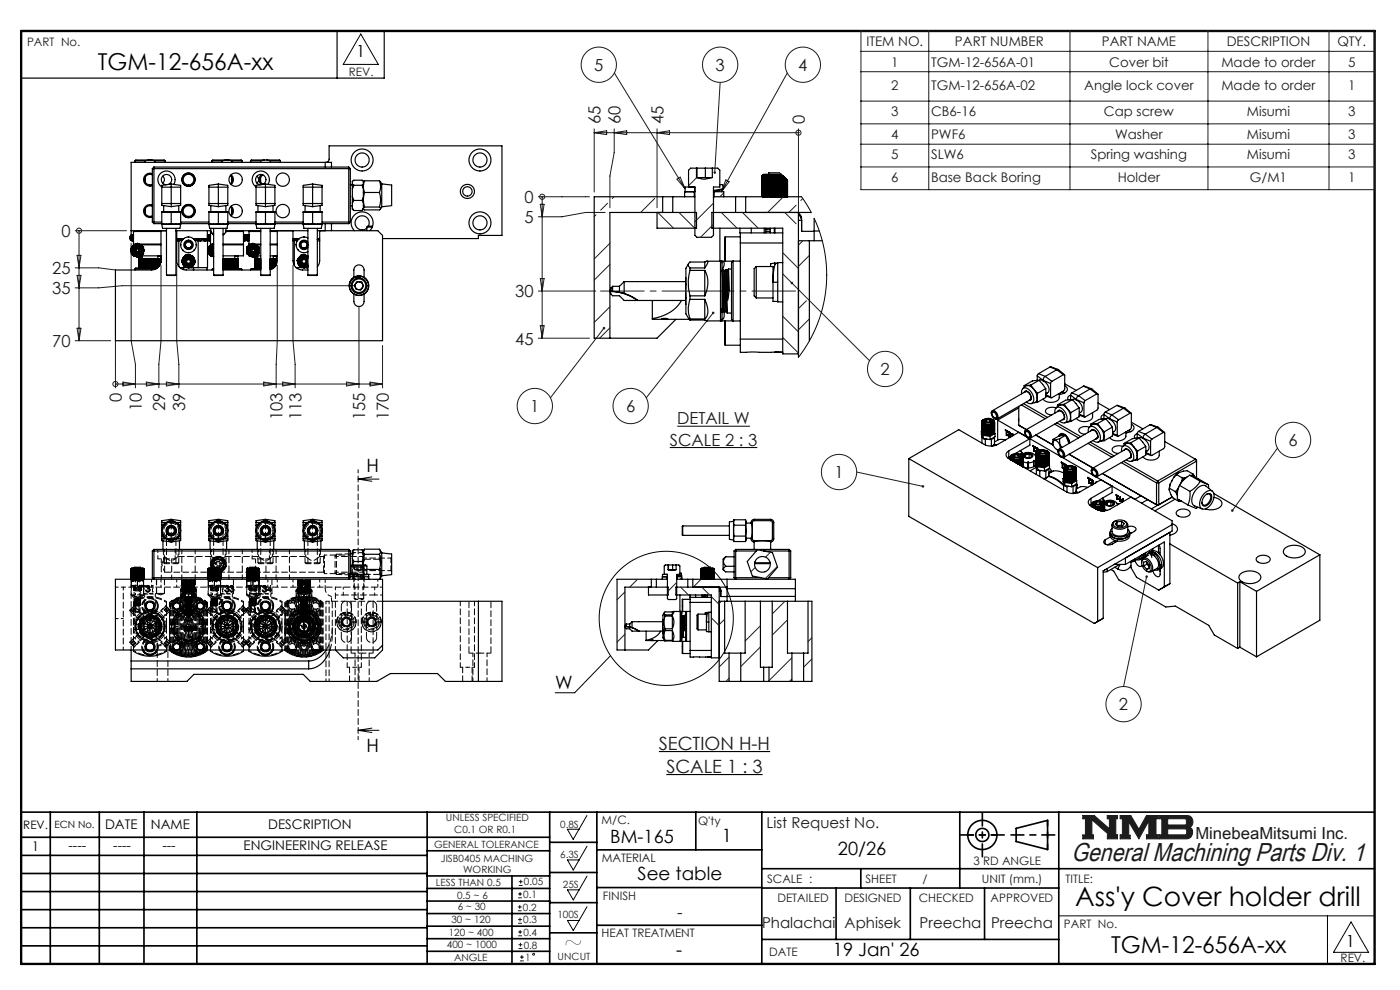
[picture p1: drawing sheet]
<svg xmlns="http://www.w3.org/2000/svg" width="297mm" height="210mm" viewBox="0 0 297 210" stroke-linecap="round" stroke-linejoin="round" font-family="sans-serif">
<defs><g id="words">
<text font-size="5.6" x="228.1" y="192.2">Ass'y Cover holder drill</text>
<text font-size="5.5" fill="#191924" x="227.3" y="182.7">General Machining Parts Div. 1</text>
<g font-size="4.9">
<text x="20.8" y="14.8">TGM-12-656A-xx</text>
<text x="119.6" y="201.6">~</text>
<text x="235.7" y="202.1">TGM-12-656A-xx</text>
</g>
<g font-size="3.9">
<text x="77.8" y="100">H</text>
<text x="117.8" y="146.2">W</text>
<text x="77.8" y="159.4">H</text>
<text x="129.4" y="178.9">BM-165</text>
<text x="153.1" y="178.6">1</text>
<text x="177.7" y="181.3">20/26</text>
<text x="135.3" y="186.6">See table</text>
<text x="143.5" y="202.9">-</text>
<text x="176.7" y="202.9">19 Jan' 26</text>
</g>
<g font-size="3.9" fill="#191924">
<text x="139.8" y="159">SECTION H-H</text>
<text x="141.4" y="163.9">SCALE 1 : 3</text>
</g>
<g font-size="3.5">
<text x="75.6" y="12.1">1</text>
<text x="285.5" y="200.9">1</text>
</g>
<g font-size="3.5" fill="#191924">
<text x="126.1" y="15">5</text>
<text x="151.8" y="15">3</text>
<text x="169.3" y="15">4</text>
<text x="127.4" y="26.4" transform="rotate(-90 127.4 26.4)">65</text>
<text x="131.6" y="26.4" transform="rotate(-90 131.6 26.4)">60</text>
<text x="140.7" y="26.4" transform="rotate(-90 140.7 26.4)">45</text>
<text x="170.7" y="26.4" transform="rotate(-90 170.7 26.4)">0</text>
<text x="111.3" y="43.1">0</text>
<text x="111.3" y="47.3">5</text>
<text x="13" y="50.3">0</text>
<text x="11.1" y="58.2">25</text>
<text x="11.1" y="62.4">35</text>
<text x="109.3" y="63.1">30</text>
<text x="11.1" y="73.6">70</text>
<text x="109.3" y="73.1">45</text>
<text x="186.8" y="79.5">2</text>
<text x="25.8" y="85.2" transform="rotate(-90 25.8 85.2)">0</text>
<text x="30.1" y="87.2" transform="rotate(-90 30.1 87.2)">10</text>
<text x="35" y="87.2" transform="rotate(-90 35 87.2)">29</text>
<text x="39.3" y="87.2" transform="rotate(-90 39.3 87.2)">39</text>
<text x="59.9" y="89.1" transform="rotate(-90 59.9 89.1)">103</text>
<text x="63.9" y="89.1" transform="rotate(-90 63.9 89.1)">113</text>
<text x="77.5" y="89.1" transform="rotate(-90 77.5 89.1)">155</text>
<text x="82.5" y="89.1" transform="rotate(-90 82.5 89.1)">170</text>
<text x="112.5" y="87.4">1</text>
<text x="132.8" y="87.4">6</text>
<text x="142.1" y="94.6">SCALE 2 : 3</text>
<text x="143.7" y="90">DETAIL W</text>
<text x="273.3" y="94.6">6</text>
<text x="177" y="101.4">1</text>
<text x="237.4" y="150.6">2</text>
<text x="253.6" y="178.1">MinebeaMitsumi Inc.</text>
<text x="143.7" y="194.8">-</text>
</g>
<g font-size="3.2" fill="#191924">
<text x="162.6" y="175.5">List Request No.</text>
<text x="161.7" y="196.8">Phalachai</text>
<text x="179.2" y="196.8">Aphisek</text>
<text x="195.1" y="196.8">Preecha</text>
<text x="210.2" y="196.8">Preecha</text>
</g>
<g font-size="2.8" fill="#191924">
<text x="183.8" y="9.8">ITEM NO.</text>
<text x="202.6" y="9.8">PART NUMBER</text>
<text x="233.7" y="9.8">PART NAME</text>
<text x="260.2" y="9.8">DESCRIPTION</text>
<text x="283.7" y="9.8">QTY.</text>
<text x="189.1" y="14.1">1</text>
<text x="197.5" y="14.1">TGM-12-656A-01</text>
<text x="235.3" y="14.1">Cover bit</text>
<text x="259.1" y="14.1">Made to order</text>
<text x="286" y="14.1">5</text>
<text x="189.1" y="19.1">2</text>
<text x="197.5" y="19.1">TGM-12-656A-02</text>
<text x="230" y="19.1">Angle lock cover</text>
<text x="259.1" y="19.1">Made to order</text>
<text x="286" y="19.1">1</text>
<text x="189" y="29.5">4</text>
<text x="189.1" y="24.7">3</text>
<text x="197.5" y="29.5">PWF6</text>
<text x="197.5" y="24.7">CB6-16</text>
<text x="234.2" y="24.7">Cap screw</text>
<text x="236.5" y="29.5">Washer</text>
<text x="264.5" y="24.7">Misumi</text>
<text x="264.5" y="29.5">Misumi</text>
<text x="286" y="24.7">3</text>
<text x="286" y="29.5">3</text>
<text x="189" y="33.8">5</text>
<text x="197.5" y="33.8">SLW6</text>
<text x="231.4" y="33.8">Spring washing</text>
<text x="264.5" y="33.8">Misumi</text>
<text x="286" y="33.8">3</text>
<text x="189" y="38.6">6</text>
<text x="197.5" y="38.6">Base Back Boring</text>
<text x="237.1" y="38.6">Holder</text>
<text x="265.2" y="38.6">G/M1</text>
<text x="286" y="38.6">1</text>
</g>
<g font-size="2.8">
<text x="22.3" y="175.9">DATE</text>
<text x="32" y="175.9">NAME</text>
<text x="56.9" y="175.9">DESCRIPTION</text>
<text x="6.8" y="180.6">1</text>
<text x="14.5" y="180.3">----</text>
<text x="24" y="180.3">----</text>
<text x="34.5" y="180.3">---</text>
<text x="51.7" y="180.3">ENGINEERING RELEASE</text>
</g>
<g font-size="2.5" fill="#191924">
<text x="5.7" y="9.8">PART No.</text>
<text x="74" y="16">REV.</text>
<text x="127.6" y="174.8">M/C.</text>
<text x="148.1" y="175.1">Q'ty</text>
<text x="127.6" y="182.8">MATERIAL</text>
<text x="206.5" y="183.6">3 RD ANGLE</text>
<text x="127.9" y="191">FINISH</text>
<text x="162.7" y="187.2">SCALE :</text>
<text x="164.9" y="191.4">DETAILED</text>
<text x="179.1" y="191.4">DESIGNED</text>
<text x="183.6" y="187.2">SHEET</text>
<text x="194.9" y="191.4">CHECKED</text>
<text x="195.7" y="187.2">/</text>
<text x="208.3" y="187.2">UNIT (mm.)</text>
<text x="210.2" y="191.4">APPROVED</text>
<text x="226" y="187.2">TITLE:</text>
<text x="225.7" y="196.8">PART No.</text>
<text x="127.6" y="198.9">HEAT TREATMENT</text>
<text x="163.2" y="202.9">DATE</text>
<text x="284.4" y="204.1">REV.</text>
</g>
<text font-size="2.5" x="4.9" y="175.9">REV.</text>
<text font-size="2.1" x="11.6" y="175.6">ECN No.</text>
<g font-size="2.1" fill="#191924">
<text x="92.1" y="179.9">GENERAL TOLERANCE</text>
<text x="94.6" y="174.2">UNLESS SPECIFIED</text>
<text x="96.4" y="176.8">C0.1 OR R0.1</text>
<text x="118.8" y="175.5">0.8S</text>
<text x="93.5" y="182.9">JISB0405 MACHING</text>
<text x="98.2" y="185.3">WORKING</text>
<text x="118.8" y="181.9">6.3S</text>
<text x="92.5" y="187.9">LESS THAN 0.5</text>
<text x="97" y="190.7">0.5 ~ 6</text>
<text x="111" y="190.4">0.1</text>
<text x="111.2" y="187.8">0.05</text>
<text x="119.4" y="188.4">25S</text>
<text x="95.8" y="195.8">30 ~ 120</text>
<text x="97.1" y="193.1">6 ~ 30</text>
<text x="110.9" y="193.2">0.2</text>
<text x="111" y="195.9">0.3</text>
<text x="118.2" y="194.8">100S</text>
<text x="94.8" y="201.1">400 ~ 1000</text>
<text x="95.2" y="198.5">120 ~ 400</text>
<text x="96.3" y="203.9">ANGLE</text>
<text x="111" y="198.5">0.4</text>
<text x="111.1" y="201.2">0.8</text>
<text x="111.4" y="203.8">1</text>
<text x="118.3" y="203.7">UNCUT</text>
</g>
</g></defs>
<g fill="none" stroke="#000" stroke-width=".35">
<path d="M4.5 172.3h287.1M4.5 177.6h112.1M10.7 172.3v32.2M21.1 172.3v32.2M30.5 172.3v32.2M41.8 172.3v32.2M90.6 172.3v32.2M116.6 172.3v32.2M116.6 178.7h10M126.6 172.3v32.2M147.6 172.3v8M161.6 172.3v32.2"/>
<path d="M203.6 172.3v16.1M215.6 175.7l6.6-1.7v6.2l-6.6-1.7zM224.6 172.3v32.2M4.5 185.3h86.1M4.5 181.4h86.1M4.5 189.1h86.1M4.5 193h86.1M4.5 196.8h86.1M90.6 199.1h26M90.6 193.8h26M90.6 188.5h26M90.6 191.1h26"/>
<path d="M90.6 180.5h26M90.6 185.8h26M90.6 196.5h26M108.6 185.8v18.5M116.6 185.1h10M116.6 191.5h10M116.6 197.9h10M126.6 196.3h35M126.6 188.3h35M126.6 180.3h35M161.6 184.3h130M161.6 199.3h63"/>
<path d="M161.6 188.4h63M177.4 188.4v10.9M182.6 184.3v4.1M193.1 188.4v10.9M208.9 188.4v10.9M4.5 200.6h86.1M90.6 201.8h26"/>
<circle cx="208.4" cy="177.1" r="3.1"/>
<circle cx="208.4" cy="177.1" r="1.39"/>
</g>
<path d="M229.7 173h2.4l3.3 2.8v-2.1h-.5v-.7h2.2v.7h-.4v3.4h.4v.8h-2.2v-.8h.4l-3.7-3.2v3.2h.4v.8h-2.3v-.8h.6v-3.4h-.6zM237.6 173h2.3l1.7 2.9 1.6-2.9h2.5v.7h-.5v3.4h.5v.8h-2.5v-.8h.5v-3l-2.1 3.8-2.1-3.6v2.9h.3v.7h-2.2v-.8h.5v-3.4h-.5zM245.9 173h6a1.34 1.34 0 0 1 1.1 1 1.34 1.34 0 0 1-.6 1.5 1.33 1.33 0 0 1 .5 1.4 1.33 1.33 0 0 1-1.2 1h-5.8v-.8h.6v-3.4h-.6zM247.7 173.7h3.8l.2 .2v.8l-.3 .3h-3.7zM247.7 175.8h3.8l.2 .3v.7l-.3 .3h-3.7z" fill="none" stroke="#191924" stroke-width=".21"/>
<path d="M76.5 7.2l3.8 6.5h-7.5zM124.5 173l-2.9 5-1.2-2.1h2.4M124.5 179.5l-2.9 5.1-1.2-2.2h2.4M124.5 185.8l-2.9 5.1-1.2-2.1h2.4M124.5 192.3l-2.9 5.1-1.2-2.1h2.4M224.6 194.3h67M281.6 194.3v10.2M286.6 195.6l3.7 6.4h-7.4z" fill="none" stroke="#000" stroke-width=".21"/>
<path d="M4.5 6.6h287.1" fill="none" stroke="#000" stroke-width=".21" stroke-dasharray="6.3 1.3 1.3 1.3" stroke-dashoffset="1.9"/>
<path d="M71.5 6.6v10M81.5 6.6v10h-77" fill="none" stroke="#000" stroke-width=".25"/>
<path d="M205.3 177.1h6.2M222.2 174v6.2" fill="none" stroke="#000" stroke-width=".35" stroke-dasharray="15.2 1.3 1.3 1.3" stroke-dashoffset="14.1"/>
<path d="M203.8 177.1h9.2M208.4 172.5v9.2M214.5 177.1h9.3" fill="none" stroke="#000" stroke-width=".35" stroke-dasharray="15.2 1.3 1.3 1.3" stroke-dashoffset="12.5"/>
<path d="M4.5 6.6h287.1v197.9h-287.1z" fill="none" stroke="#000" stroke-width=".5"/>
<path d="M229.7 173v.7h.6v3.4h-.6v.8h2.3v-.8h-.4v-3.2l3.7 3.2h-.4v.8h2.2v-.8h-.4v-3.4h.4v-.7h-2.2v.7h.5v2.1l-3.3-2.8zM237.6 173v.7h.5v3.4h-.5v.8h2.2v-.7h-.3v-2.9l2.1 3.6 2.1-3.8v3h-.5v.8h2.5v-.8h-.5v-3.4h.5v-.7h-2.5l-1.6 2.9-1.7-2.9zM247.7 175.8h3.8l.2 .3v.7l-.3 .3h-3.7zM245.9 173v.7h.6v3.4h-.6v.8h6.3l.5-.5 .3-.8-.1-.7-.5-.4a1.34 1.34 0 0 0 .6-1.5 1.34 1.34 0 0 0-1.1-1zM247.7 173.7h3.7l.3 .2v.9l-.3 .2h-3.7z" fill-rule="evenodd" fill="#191924"/>
<path d="M139.8 159.4h23.6M141.4 164.3h20.4" fill="none" stroke="#000" stroke-width=".24"/>
<g fill="none" stroke="#000" stroke-width=".21">
<path d="M142.1 94.9h18.6M143.7 90.4h15.4M76 101.6h4.4M76 101.6l2.9 .5M78.9 101.2l-2.9 .4M129.5 139.1l-7.6 7.9h-4.1M76 154.9h4.4M76 154.9l2.9 .5M78.9 154.5l-2.9 .4"/>
<circle cx="141.3" cy="131.2" r="14.2"/>
</g>
<g fill="none" stroke="#191924" stroke-width=".21">
<path d="M130.3 15.5l15 24.6M152.8 17.5l-1.2 19.1M167 15.5l-14 25.2M182.6 6.6h109v33.6h-109zM182.6 10.9h109M182.6 15.2h109M197 6.6v33.6M227 6.6v33.6M256.3 6.6v33.6M281.9 6.6v33.6M126.1 28.1h43.3M126.1 27.3v13.4"/>
<path d="M126.1 28.1l2.6-.4v.9zM130.3 27.3v5l-.9 5v6.8M130.3 28.1l2.6-.4v.9zM139.4 27.3v16.8M139.4 28.1l2.6-.4v.9zM143.6 38l.7-.4 1 2.5zM154 38.2l.7 .4-1.7 2.1zM169.4 28.1h.1M169.4 27.3v22.8M182.6 21.4h109M182.6 26.3h109M182.6 30.6h109"/>
<path d="M182.6 35.4h109M15.9 48.9h10.9M15.9 56.8h5l3.6 .5M16.4 54.2h.8l-.4 2.6zM16.4 58.4h.8l-.4 2.7zM16.8 48.9h.1M16.8 48.9v23.4M27.8 51.6v20.7l.9 5v5M34.2 56.3v16l-.5 5v5M37.5 56.3v16l.4 5v5M58.8 56.3v16l-.2 5v5M62.2 56.3v16l.4 5v5"/>
<path d="M114.2 41.7h10.9M114.6 43.3h.8l-.4 2.7zM114.6 59.1h.8l-.4 2.6zM115 41.7h.1M115 41.7v30M128.4 45.1h-4.2l-5 .9h-5M15.9 72.3h7.6M16.4 69.6h.8l-.4 2.7zM24.5 72.3v10M75.2 60.6h-49.3l-5 .5h-5M76.2 64.9v17.4M81.2 73.3v9"/>
<path d="M114.2 61.7h12.2M114.2 71.7h10.9M114.6 69.1h.8l-.4 2.6zM128.1 69.6l-11.3 14.8M151.3 66.4l-14.2 18M168 60l16.5 16.5M24.5 81.5h.1M24.5 81.5h56.7M26.1 81.1l2.6 .4-2.6 .4zM31.1 81.1l2.6 .4-2.6 .4zM35.3 81.1l2.6 .4-2.6 .4zM55.9 81.1l2.7 .4-2.7 .4z"/>
<path d="M60 81.1l2.6 .4-2.6 .4zM73.5 81.1l2.7 .4-2.7 .4zM78.5 81.1l2.7 .4-2.7 .4zM271 95.1l-9.6 13.2M181.7 100.1l14.1 3.1M243.3 122.3l-4.9 23.3M109.9 193.2h.8M109.9 192.4h.8M109.9 195.9h.8M109.9 195h.8M109.9 190.4h.8M109.9 189.6h.8"/>
<path d="M109.9 198.5h.8M109.9 197.7h.8M110.1 187.8h.8M110.1 187h.8M110.3 192v.8M110.3 194.6v.9M110.3 189.2v.8M110.3 197.3v.8M110.4 200v.8M110.5 186.6v.8M110 201.2h.8M110 200.4h.8"/>
<path d="M110.3 203.8h.8M110.3 203h.8M110.7 202.6v.8"/>
<circle cx="127" cy="13.7" r="3.7"/>
<circle cx="152.8" cy="13.7" r="3.7"/>
<circle cx="170.3" cy="13.7" r="3.7"/>
<circle cx="169.4" cy="28.1" r=".54"/>
<circle cx="16.8" cy="48.9" r=".54"/>
<circle cx="115" cy="41.7" r=".54"/>
<circle cx="187.8" cy="78.3" r="3.7"/>
<circle cx="24.5" cy="81.5" r=".54"/>
<circle cx="113.5" cy="86.1" r="3.7"/>
<circle cx="133.8" cy="86.1" r="3.7"/>
<circle cx="274.3" cy="93.3" r="3.7"/>
<circle cx="178" cy="100.1" r="3.7"/>
<circle cx="238.4" cy="149.4" r="3.7"/>
<circle cx="113.2" cy="202.4" r=".2"/>
</g>
<path d="M76 99.6v57.3" fill="none" stroke="#000" stroke-width=".21" stroke-dasharray="1.3 .6" stroke-dashoffset=".6"/>
<path d="M127.4 61.7h41.4" fill="none" stroke="#191924" stroke-width=".21" stroke-dasharray="15.2 1.3 1.3 1.3" stroke-dashoffset="6"/>
<path d="M151.4 36.4l.1 .4 .1 .1v-.3v.3l.3-.2-.1-.3zM128 69.4a.27 .27 0 0 0-.1 .4 .27 .27 0 0 0 .4 0 .27 .27 0 0 0 0-.4l-.2 .2 .2-.2zM167.8 59.8a.27 .27 0 0 0 .1 .5 .27 .27 0 0 0 .4-.3 .27 .27 0 0 0-.4-.2l.1 .2zM151.1 66.2a.27 .27 0 0 0 0 .4 .27 .27 0 0 0 .4 0 .27 .27 0 0 0 0-.4l-.2 .2 .2-.2zM261.2 108.1l.1 .4 .1-.2-.1 .2a.27 .27 0 0 0 .3 0 .27 .27 0 0 0 0-.4 .27 .27 0 0 0-.4 0zM195.6 103v.4h.4l.1-.2h-.3h.3l-.1-.2zM243 122.1a.27 .27 0 0 0 .1 .5 .27 .27 0 0 0 .4-.2 .27 .27 0 0 0-.2-.3v.2v-.2z" fill="#191924"/>
<g fill="none" stroke="#000" stroke-width=".25">
<path d="M28.6 34.1h2.2M28.6 34.1v.3M30.8 34.1v.3M30.8 37.6v1M31.6 33.9h-1.3a2.14 2.14 0 0 0-1.7 .2M31.6 33.9l-.8 .2M31.6 33.9h.4M32 33.9h1.4a2.15 2.15 0 0 1 1.6 .2M32 33.9l.9 .2M32.3 36.8a1.37 1.37 0 0 0-1.8 1.3 1.37 1.37 0 0 0 1.8 1.3M32.3 37.1a1.13 1.13 0 0 0-1.6 1 1.13 1.13 0 0 0 1.6 1M32.3 35.8v11.3"/>
<path d="M32.3 35.8h42M32.7 35.4v12M32.7 35.4l-.4 .4M32.7 35.4h41.3M32.9 34.1h2.1M32.9 34.1v.3M34.3 39.7v3.5M34.3 39.7h4M34.5 37.4a.83 .83 0 0 1 0 1.4M35 34.1v.3M35.7 39.1a1.1 1.1 0 0 0 .4-1.7 1.1 1.1 0 0 0-1.8 .2 1.1 1.1 0 0 0 .9 1.6M36.3 39v4.8"/>
<path d="M36.3 39l-2 .3v.4M36.3 39l2 .3v.4M36.9 39.1a1.83 1.83 0 0 0-.6-2.5 1.83 1.83 0 0 0-2.5 .5 1.83 1.83 0 0 0 .5 2.5M38.3 39.7v3.5M44.3 39.7v3.5M44.3 39.7h4M45 34.1h2.1M45 34.1v.3M46.3 39v4.8M46.3 39l-2 .3v.4M46.3 39l2 .3v.4M47.1 34.1v.3"/>
<path d="M48 33.9h-1.4a2.14 2.14 0 0 0-1.6 .2M48 33.9h.4M48 33.9l-.9 .2M48.3 39.7v3.5M48.4 33.9h1.3a2.14 2.14 0 0 1 1.6 .2M48.4 33.9l.8 .2M48.9 37.2a1.13 1.13 0 0 1 0 1.8M49 37.1a1.37 1.37 0 0 1 0 2.1M49.2 34.1h2.1M49.2 34.1v.3M49.2 37.6v1M51.3 34.1v.3"/>
<path d="M53.1 34.1h2.2M53.1 34.1v.3M54.3 39.7v3.5M54.3 39.7h4M54.5 37.4a.83 .83 0 0 1 0 1.4M55.3 34.1v.3M55.3 37.6v1M55.5 37a1.37 1.37 0 0 0 0 2.2M55.7 39.1a1.1 1.1 0 0 0 .4-1.7 1.1 1.1 0 0 0-1.8 .2 1.1 1.1 0 0 0 .9 1.6M55.8 37.1a1.13 1.13 0 0 0 0 2M56.1 33.9h-1.3a2.15 2.15 0 0 0-1.7 .2M56.1 33.9h.4"/>
<path d="M56.1 33.9l-.8 .2M56.3 39v4.8M56.3 39l-2 .3v.4M56.3 39l2 .3v.4M56.5 33.9h1.4a2.15 2.15 0 0 1 1.6 .2M56.5 33.9l.9 .2M56.9 39.1a1.83 1.83 0 0 0-.6-2.5 1.83 1.83 0 0 0-2.5 .5 1.83 1.83 0 0 0 .5 2.5M57.4 34.1h2.1M57.4 34.1v.3M58.3 39.7v3.5M59.5 34.1v.3M64.3 39.7v3.5"/>
<path d="M64.3 39.7h4M66.3 39v4.8M66.3 39l-2 .3v.4M66.3 39l2 .3v.4M68.3 39.7v3.5M69 34.4h1.3v1M69 34.4h-41.2v15.4M69 34.4v1M69.2 34.4a.67 .67 0 0 0 .6-.6v-2.9h36.7v19h-5v.7h-20.3M74 35.4v12M74 35.4l.3 .4M74.3 35.8v11.3"/>
<path d="M74.3 39.2h.5M74.8 39l.3 .3M74.8 39v1.1M74.8 38.5l.3-.3h1.7l.3 .2v.7M74.8 38.5v.5M74.8 39.2h-.2M74.8 38.4v.1M75.1 39.3h1.7M75.1 39.3l-.3 .8M76.8 39.3l.3 .6M77.1 39.1v.8M77.1 39.9v2"/>
<path d="M77.1 39.1l-.3 .2M77.3 38.4l-.2 1.2 .2 1.2M77.3 38.4l-.2 .2M77.3 38.4h3.2M80.5 38.4a3.2 3.2 0 0 1 0 2.4M80.5 38.4l.5 .6M81 39v4.9M81 39l2.1 .3v4.3l-2.1 .3M146.1 39.7v-3.6l.4-.4h5.8l.4 .4v3.6h-1.3v10.2l-.5 .4h-3.1l-.4-.4v-10.2h-2.1v1M147.4 39.7v1M147.8 35.7v2M147.8 37.7h.1"/>
<path d="M147.8 37.7a4.2 4.2 0 0 0 3.2 0M147.8 37.7h3.2M147.9 35.7v2M149.6 35.7v2M151.1 35.7l-.1 2M152.7 39.2h.6l.2 .8M161.7 37.3v4.4M161.7 37.3h.1M161.7 37.3l.2-.1-.1 .1M161.8 37.3h.1M161.8 37.3l.1-.1-.1 .1M161.8 37.3v4.4"/>
<path d="M161.9 37.3v4.4M161.9 37.3h.1M161.9 37.3l.2-.1-.1 .1M161.9 37.2l-.1 .1M162 37.3v4.4M162 37.3h.1M162 37.3l.1-.1-.1 .1M162 37.2l-.1 .1M162 37.2l-.2 .1M162 37.3l.2-.1-.1 .1M162.1 37.3v4.4M162.1 37.3h.1"/>
<path d="M162.1 37.3l.2-.1-.1 .1M162.2 37.3h.1M162.2 37.3v4.4M162.2 37.3l.2-.1-.1 .1M162.3 37.3h.1M162.3 37.3v4.4M162.3 37.3l.2-.1-.1 .1M162.4 37.3h.1M162.4 37.3v4.4M162.4 37.3l.2-.1-.1 .1M162.5 37.3v4.4M162.5 37.3h.1"/>
<path d="M162.5 37.3l.2-.1v.1M162.7 37.3v4.4M162.7 37.3h.1M162.7 37.3l.1-.1v.1M162.8 37.3h.1M162.8 37.3v4.4M162.8 37.3l.1-.1v.1M162.9 37.3v4.4M162.9 37.3h.1M162.9 37.3l.2-.1v.1M163.1 37.3v4.4M163.1 37.3h.1"/>
<path d="M163.2 37.2v.1M163.2 37.2l-.1 .1M163.2 37.2v4.5M163.2 37.3v4.4M163.4 37.2v.1M163.4 37.2l-.2 .1M163.4 37.2v4.5M163.4 37.3v4.4M163.5 37.2v.1M163.5 37.2v4.5M163.5 37.2l-.1 .1M163.5 37.3v4.4"/>
<path d="M163.7 37.2v.1M163.7 37.2l-.2 .1M163.7 37.2v4.5M163.7 37.3v4.4M163.8 37.2l.1 .1M163.8 37.2v4.5M163.8 37.2l-.1 .1M163.9 37.3v4.4M164 37.2v.1M164 37.2l-.1 .1M164 37.2v4.5M164 37.3v4.4"/>
<path d="M164 37.3h.1M164.1 37.2v4.5M164.1 37.2l.1 .1M164.1 37.2l-.1 .1M164.2 37.3v4.4M164.2 37.3h.1M164.3 37.2v.1M164.3 37.2l-.1 .1M164.3 37.2v4.5M164.3 37.3v4.4M164.4 37.3h.1M164.4 37.2l.1 .1"/>
<path d="M164.4 37.2v.1M164.4 37.2v4.5M164.5 37.3v4.4M164.5 37.3h.1M164.6 37.2l.1 .1M164.6 37.2l-.1 .1M164.6 37.2v4.5M164.7 37.3v4.4M164.7 37.3h.1M164.8 37.2v.1M164.8 37.2l-.1 .1M164.8 37.2v4.5"/>
<path d="M164.8 37.3v4.4M164.9 37.2l-.1 .1M164.9 37.2l.1 .1M164.9 37.2v4.5M165 37.3v4.4M165.1 37.2l-.1 .1M165.1 37.2l.1 .1M165.1 37.2v4.5M165.2 37.3v4.4M165.2 37.2v.1M165.2 37.2l.1 .1M165.2 37.2v4.5"/>
<path d="M165.3 37.3v4.4M165.4 36.7h-2.3v.3M165.4 37.2l-.1 .1M165.4 37.2l.1 .1M165.4 37.2v4.5M165.5 37.3v4.4M165.5 37.2v.1M165.5 37.2l.1 .1M165.5 37.2v4.5M165.7 37.3h.1M165.7 37h.1M165.7 37h-3.6l-.4 .3"/>
<path d="M165.8 37.3l-.1-.1v4.5M165.8 37.3v4.4M165.8 37.3h.1M165.8 37.3v-.1l.1 .1M165.9 37.3v4.4M165.9 37.3h.1M165.9 37.3v-.1l.2 .1M166.1 37.3v4.4M166.1 37.3h.1M166.2 37.4v4.3M166.3 37.5v4.2M166.4 37.6v4.1"/>
<path d="M166.5 37.7v4M166.6 37.8v3.9M166.7 37.9v3.8M166.8 37.9v3.8M166.9 38v3.7M166.9 38.1v3.6M167 38.1v3.6M167 38.2v3.5M27.7 50.4h.5M27.8 48.9h7.5M27.8 53.1v.1M27.8 53.1h.1"/>
<path d="M27.8 53.2h.1M27.8 53.2v.1M27.8 53v.1M27.8 53h.1M27.8 53.3h.1M27.8 52.9v.1M27.8 52.9h.1M27.8 53.3l.1 .1M27.8 53.4h.1M27.8 52.8v.1M27.8 52.8h.1M27.9 53.3v.5l.5 .3"/>
<path d="M27.9 53l-.1 .3M27.9 52.9v.1M27.9 53.4h.1M27.9 53.4v.1M27.9 52.8l-.1 .3M27.9 52.8h-.1M27.9 52.8h.1M27.9 53.5h.1M27.9 53.5v.1M27.9 52.7v.1M27.9 52.7h.1M27.9 53.6h.1"/>
<path d="M27.9 53.6v.1M27.9 52.6v.1M27.9 52.6h.1M27.9 53.7h.1M27.9 53.7l.2 .2M28 52.5l-.1 .1M28 52.5h.1M28 51.1h.3M28 49.8h.3M28 52.4h.1M28.1 53.9h.1M28.1 53.9l.1 .1"/>
<path d="M28.2 54h.1M28.2 54v.1M28.2 52.2l-.2 .2M28.2 52.2h.1M28.2 54.1h.1M28.2 50.4l-.1 .4h-.3l-.1-.4M28.2 50.4l-.1-.3h-.3l-.1 .3M28.2 54.1l.1 .1M28.2 52.1v.1M28.2 52.1h.1M28.3 54.1l.1 .1M28.3 52.1h.1"/>
<path d="M28.3 50.3a.39 .39 0 0 0-.5-.4 .39 .39 0 0 0-.2 .5 .38 .38 0 0 0 .3 .6 .38 .38 0 0 0 .4-.4M28.3 49.9a.61 .61 0 0 0-.8 .3 .61 .61 0 0 0 .3 .8l.3 .1 .2-.2M28.3 49.1h5.9M28.3 48.9v3.2M28.3 54.1v.2h.3M28.3 51.8h.6M28.3 51.9h.3l-.1 .1M28.4 54.2h.1M28.4 52l-.1 .1M28.4 52h.1M28.4 52l-.5 .3v.6M28.4 54.2l.2 .1"/>
<path d="M28.5 52h-.1M28.5 54.2h.1M28.5 54.3h.1M28.5 54.2v.1M28.5 54.2h-.1M28.5 51.9h.1M28.5 51.9v.1M28.6 54.3h.1M28.6 51.9h.1M28.6 51.9h-.1M28.7 54.3h.1M28.7 57h4.4"/>
<path d="M28.7 57v.3M28.7 54.3l.1 .1M28.7 54.3l.4 .3 .4-.2M28.7 51.9h-.1M28.7 51.9h.1M28.7 54.3v.1M28.7 54.4h.1M28.8 51.8h.1M28.8 51.8l-.1 .1M28.8 54.4h.1M28.9 54.4h.1M28.9 51.8h.1"/>
<path d="M28.9 51.8h-.1M29 54.4h.1M29 52.8v.6M29 51.8h.1M29 51.8h-.1M29.1 54.4h.1M29.1 51.8h.1M29.1 51.8h-.1M29.2 51.8h.1M29.2 51.8h-.1M29.2 54.4h-.1M29.2 54.4h.1"/>
<path d="M29.3 51.8h.1M29.4 54.4h-.2M29.4 54.4h.1M29.4 51.8h.1M29.4 51.8h4.8M29.5 54.4h-.1M29.5 54.4h.1M29.5 51.8h.1M29.5 54.4v.3M29.5 54.9v.1M29.5 55.2h.1M29.5 55.9v.1"/>
<path d="M29.5 56.2h.1M29.5 56.7h.1M29.5 56.7l.2 .1 3.8-.1M29.5 56.5l.2 .1M29.5 56.2l.2 .1M29.5 55.7l.2 .1M29.5 55.5l.2 .1M29.5 55.2l.2 .1M29.5 55l.2 .1M29.5 54.7l.2 .1M29.6 54.4h.1M29.6 51.8l-.4-.2-.5 .3"/>
<path d="M29.6 51.8l.1 .1M29.6 51.9h.1M29.6 51.8v.1M29.6 54.3v.1M29.6 54.3h.6M29.6 54.3h.1M29.7 51.9h.1M29.7 51.9l.2 .1M29.7 54.3h-.1M29.7 54.3h.1M29.7 56.6l-.2 .1M29.7 56.3l-.2 .2"/>
<path d="M29.7 56.1l-.2 .1M29.7 55.8l-.2 .2M29.7 55.6l-.2 .1M29.7 55.3l-.2 .2M29.7 55.1l-.2 .1M29.7 54.8l-.2 .2M29.8 51.9h4.4M29.8 51.9h.1M29.8 51.9h-.1M29.8 52l.2 .1M29.8 51.9l.1 .1M29.9 54.2l-.2 .1"/>
<path d="M29.9 54.2h.1M29.9 52h.1M30 52v.1M30 52.1h.1M30 52.1l.5 .3v.5M30 54.1l-.1 .1M30.1 54.1l-.2 .1M30.1 54.1h.1M30.1 52.1h.1M30.1 52.1v.1M30.1 54v.1M30.1 54h.1"/>
<path d="M30.1 52.2h.1M30.1 52.2l.1 .1M30.2 54.8l.1 .1M30.2 54.8h-.5M30.2 54.8h3.3M30.2 54.3v.5M30.2 54h-.1M30.2 54h.1M30.2 54.7h-.7M30.2 54.9h-.7M30.2 54.9h.1M30.2 53.9v.1"/>
<path d="M30.2 53.9h.1M30.2 52.3h.1M30.2 52.3l.1 .1M30.3 54.9l-.8 .1M30.3 53.8l-.1 .1M30.3 53.8h.1M30.3 52.4h.1M30.3 52.4l.1 .1M30.4 53.7l-.1 .1M30.4 53.7h.1M30.4 52.5h.1M30.4 52.6h.1"/>
<path d="M30.4 53.6v.1M30.4 53.6h.1M30.4 52.6v.1M30.4 53h.1M30.4 52.7h.1M30.4 52.7v.1M30.4 53.5v.1M30.4 53.4h.1M30.4 52.8h.1M30.4 52.8l.1 .1M30.5 53.3l-.1 .6-.3 .2M30.5 53v.3"/>
<path d="M30.5 52.8v.1M30.5 53.4h-.1M30.5 53.4h.1M30.5 52.9h.1M30.5 52.9v.1M30.5 53.3v.1M30.5 53.3h.1M30.5 53h.1M30.5 53h-.1M30.5 53.2v.1M30.5 53.2h.1M30.5 53v.1"/>
<path d="M30.5 53.1h.1M30.5 53.1l-.1 .3M30.5 53.1v.1M30.8 44.3v.9M32.3 43.5a1.37 1.37 0 0 0-1.8 1.3 1.37 1.37 0 0 0 1.8 1.2M32.3 43.8a1.13 1.13 0 0 0-1.6 1 1.13 1.13 0 0 0 1.6 1M32.3 47.1h2M32.3 47.1l.4 .3M32.7 47.4h1.6M33.4 56.8h-4.6l-.1 .2M33.5 54.9l.6-.1-.2 .2M33.5 54.8l-3.2 .1"/>
<path d="M33.5 54.3v.5M33.6 56.6l-4.1 .1M33.7 56.5l-4 .1M33.8 56.4l-4.3 .1M33.8 56.3l-4.3 .2M33.9 56l-4.2 .1-.2-.1M33.9 56.2l-4.2 .1M33.9 55.7l-4.2 .1M33.9 55.5l-4.2 .1M33.9 55.2l-4.2 .1M33.9 55l-4.2 .1M33.9 55.2l.2-.1-4.6 .1"/>
<path d="M33.9 55.7l.2 .1M33.9 55.5l.2 .1-4.6 .1M33.9 55.2l.2 .1M33.9 55l.2 .1M33.9 56h.1M34 56.1l-4.5 .1M34 55.9l-.1 .1M34 55.9l-4.5 .1M34.1 55.6l-.2 .1M34.1 55.6l-4.6 .1M34.1 55.1l-4.6 .1M34.1 55.3l-4.6 .2"/>
<path d="M34.1 55.3l-.2 .2M34.2 54.3h-.7M34.2 54.3h-4.5M34.2 48.9l-.1 6.4M34.3 43.2v.4l2 .2M34.3 47.6l.2 .8h3.7l.1-.8M34.3 47.6h1M34.3 45v2.6M34.3 43.2h4M34.3 47.5l1 .1M34.7 43.6v1.3M35.3 58.3h2"/>
<path d="M35.3 47.6h2M35.3 44.9h2M35.3 44.9l-1 .1M35.3 48.4v9.9M35.3 44.9l1 .1M36.3 47.5l-1 .1M36.3 45v2.5M36.3 47.5l1 .1M37.3 47.6h1M37.3 44.9h1v2.6M37.3 48.4v9.9M37.3 48.9h7.4"/>
<path d="M37.3 44.9l-1 .1M37.3 44.9l1 .1M37.5 48.9v6.4a2 2 0 0 0 2 2h5.8M37.5 50.6h.5M37.5 50.9h.2M37.8 50.8h.4M37.9 43.6v1.3M37.9 51.1v5.4M38 50.6h1M38 50.6l-.5 .5h.4M38 50.6l.4 .4M38.2 56.8h2.2"/>
<path d="M38.3 43.2v.4l-2 .2M38.3 47.5v.1M38.3 50.9h.4l-.2 .2-.1-.1M38.3 47.5l-1 .1M38.3 47.1h6M38.3 47.4h6M38.3 51.9h.1M38.4 51l-.5 .1M38.7 55.4h.1M38.7 55.4v.1M38.7 55.5h.1M38.7 55.5v.1"/>
<path d="M38.7 55.6h.1M38.7 55.6v.1M38.7 55.3h.1M38.7 55.7h.1M38.7 55.7v.1M38.7 55.8h.1M38.7 55.1v.2M38.7 55.1h.1M38.7 55.9h.1M38.7 55.9l.1 .1M38.7 54.9v.2M38.7 54.9l-.2 .4 .2 .5"/>
<path d="M38.7 54.9h.1M38.8 56h.1M38.8 54.9h.1M38.8 56v.1M38.8 56.1h.1M38.8 54.8v.1M38.8 54.8h.1M38.9 56.1v.1M38.9 56.2h.1M38.9 54.7h.1M38.9 54.8h-.1M38.9 56.1h.1"/>
<path d="M38.9 56.1h-.1M38.9 56.8v.4M38.9 56.2l.1 .1M38.9 56.2l.2 .5h.6M39 56.3h.1M39 54.6l-.1 .1M39 56.3l.1 .1M39 54.6h.1M39 54.6v.1M39 54.5v.1M39 54.5h.1M39.1 56.4h.1"/>
<path d="M39.1 54.5h-.1M39.1 56.4v.1M39.1 54.5h.1M39.1 54.5l-.1 .1M39.1 56.5h.1M39.1 54.4v.1M39.1 54.4h.1M39.2 56.5h.1M39.2 56.5l.1 .1M39.2 54.4h-.1M39.2 54.4h.1M39.3 56.6h.1"/>
<path d="M39.3 54.3l-.1 .1M39.3 54.3h.1M39.4 56.6h.1M39.4 54.2h.1M39.4 54.2v.1M39.4 56.6l.1 .1M39.5 56.7h.1M39.5 54.2h.1M39.5 54.2h-.1M39.6 56.7h.1M39.6 54.2h.1M39.6 54.2h-.1"/>
<path d="M39.6 51.3h.1a.74 .74 0 0 1 1.1 .6 .74 .74 0 0 1-1.1 .7l-.3-.4a.79 .79 0 0 1 .2-.9zM39.7 56.7h.1M39.7 54.1h.1M39.7 54.1l-.1 .1M39.7 56.7l.1 .1M39.8 56.7h.1M39.8 55.1h.4M39.8 56.8h.1M39.8 54.1h-.5l-.2 .4M39.8 54.1h.1M39.8 54.1h-.1M39.8 54.1l.2 .1"/>
<path d="M39.9 56.8h.1M39.9 56.7h.1M39.9 54.1h.2M40 56.8h.1M40 54.1h.1M40 54.1v.1M40 56.7h.1M40.1 56.8h-.1M40.1 54.1h.1M40.1 56.8h.1M40.1 54.1l-.1 .1M40.1 54.1l.1 .1"/>
<path d="M40.2 56.8h.1M40.2 54.1h.1M40.2 56.7h.1M40.3 54.2h.1M40.3 56.7h-.1M40.3 56.7h.1M40.3 54.1h.1M40.3 54.1l.1 .1M40.3 54.2h.5l.3 .5M40.4 56.7h-.1M40.4 56.7h.1M40.4 54.2h.1"/>
<path d="M40.5 56.7h-.1M40.5 56.7h.1M40.5 54.2h.1M40.5 56.6v.1M40.6 56.6h.1M40.6 54.2h.1M40.6 54.2v.1M40.6 54.3h.1M40.6 54.3l.2 .1M40.6 56.8h1.4M40.7 56.6h-.1M40.7 56.6h.1"/>
<path d="M40.8 56.5l-.1 .1M40.8 56.5h.1M40.8 54.4h.1M40.8 54.4l.1 .1M40.9 56.4l-.3 .4-.5-.1M40.9 56.4l-.1 .1M40.9 56.4h.1M40.9 54.5h.1M41 56.4h-.1M41 56.4h.1M41 54.5h.1M41 54.5v.1"/>
<path d="M41 56.3h.1M41 50.6h1M41 56.3v.1M41 54.6h.1M41 54.6l.1 .1M41 56.8v.5M41 56.2h.1M41.1 56.2l-.1 .1M41.1 54.7h.1M41.1 56.2h.1M41.1 54.8h.1M41.1 56.1h.1"/>
<path d="M41.1 54.8l.1 .1M41.2 56.1l-.1 .1M41.2 54.8h.1M41.2 54.8v.1M41.2 56l-.1 .1M41.2 56v.1M41.2 54.9h.1M41.2 56h.1M41.2 55h.1M41.2 55.9v.1M41.2 55.9h.1M41.2 55.1h.1"/>
<path d="M41.3 55.9h-.1M41.3 55h.1M41.3 55.9h.1M41.3 55v.1M41.3 55.1l.2 .5-.3 .3M41.3 55.8v.1M41.3 55.1h.1M41.3 55.8h.1M41.3 55.1v.1M41.3 55.7v.1M41.3 55.2h.1M41.3 55.7h.1"/>
<path d="M41.3 55.2v.1M41.3 55.3h.1M41.3 55.3v.1M41.3 55.5v.2M41.3 55.5h.1M41.3 55.4h.1M41.3 55.4v.1M41.6 51l.4 .1M41.8 50.8h.4M42 50.6h1M42 50.6l-.5 .5-.2-.2h.4M42 50.6l.5 .5"/>
<path d="M42 51.1h.5M42 51.1v5.7M42.3 50.9h.4M42.5 51.1h1M43 50.6h1M43 50.6l-.5 .5M43 50.6l.5 .5M43.2 50.8h-.4M43.3 50.9h.4M43.5 51.1h.5M43.8 50.8h.2M43.9 56.8v.5"/>
<path d="M43.9 50.7v.1M43.9 50.6l.1 .2M44 50.1l.3-.2 .4 .4M44 48.9v1.7M44 50.6l-.5 .5M44 50.9l.3 .2 .4-.2M44 50.8v6h-2M44 50.4h.6M44.2 53.1h.1M44.2 53.1v.1M44.2 53.2h.1M44.2 53.2v.1"/>
<path d="M44.2 53.3h.1M44.2 52.9v.2M44.2 52.9h.1M44.2 53.3v.1M44.2 53.4h.1M44.2 52.8v.1M44.2 52.8h.1M44.2 53.3v.5l.5 .3M44.2 53.4v.1M44.2 52.8v.3M44.2 53.5h.1M44.2 53.5v.1"/>
<path d="M44.2 52.7v.1M44.2 52.7h.1M44.2 53.6h.1M44.2 53.6l.1 .1M44.3 52.6l-.1 .1M44.3 52.6h.1M44.3 53.7h.1M44.3 53.7l.1 .2M44.3 52.5v.1M44.3 52.5h.1M44.3 43.2v.4l2 .2M44.3 47.6l.2 .8h3.7l.1-.8"/>
<path d="M44.3 47.6h1M44.3 45v2.6M44.3 43.2h4M44.3 47.5l1 .1M44.3 51.1h.4M44.3 49.8h.4M44.4 52.4h-.1M44.4 52.4h.1M44.4 53.9h.1M44.5 53.9h.1M44.5 53.9v.1M44.5 54h.1"/>
<path d="M44.5 54l.1 .1M44.6 54.1h.1M44.6 50.4l-.2-.3h-.2l-.2 .3M44.6 50.4l-.2 .4h-.2l-.2-.4M44.6 52.1l-.2 .3M44.6 52.1l-.4 .2v.6M44.6 52.1h.1M44.6 54.1l.1 .1M44.7 50.6l-.4 .4-.3-.2M44.7 49.9l-.4-.1-.3 .2M44.7 48.9v3.2M44.7 54.1l.1 .2"/>
<path d="M44.7 51.8h.5M44.7 49.1h.1M44.7 51.9h.2l-.1 .1M44.7 54.2h.1M44.7 52v.1M44.7 52h.1M44.7 43.6v1.3M44.7 49.2l.6 .4M44.7 49.2l.6 .6M44.7 48.4v.8M44.8 54.2h.1M44.8 54.2l.1 .1"/>
<path d="M44.8 52h-.1M44.8 52h.1M44.8 54.3h.1M44.8 54.2v.1M44.9 51.9h.1M44.9 51.9l-.1 .1M44.9 54.2v.1M44.9 54.3h.1M45 54.3h.1M45 54.3l.1 .1M45 57.1h.3M45 57.1v.2"/>
<path d="M45 54.3v.1M45 51.9h-.1M45 51.9h.1M45.1 54.4h.1M45.1 54.4l.2 .1M45.1 51.8h.1M45.1 51.8l-.1 .1M45.2 51.8h.1M45.2 51.8h-.1M45.2 54.4h.1M45.3 51.8h.1M45.3 52h-.1"/>
<path d="M45.3 54.4h.1M45.3 58.3h2M45.3 47.6h2M45.3 44.9h2M45.3 44.9l-1 .1M45.3 57l-.3 .1M45.3 52.8l-.1 .3 .1 .3M45.3 52.7l-.2 .4 .2 .4M45.3 52.5a.67 .67 0 0 0-.5 .6 .67 .67 0 0 0 .5 .7M45.3 52.4a.75 .75 0 0 0-.6 .7 .75 .75 0 0 0 .6 .7M45.3 52.1a1 1 0 0 0-.8 1 1 1 0 0 0 .8 1M45.3 52a1.17 1.17 0 0 0-1 1.1 1.17 1.17 0 0 0 1 1.2"/>
<path d="M45.3 48.4v9.9M45.3 44.9l1 .1M45.3 51.7l-.3 .2M46.3 45v2.5M46.3 47.5l-1 .1M46.3 47.5l1 .1M47.3 47.6h1M47.3 44.9h1v2.6M47.3 57.1h4M47.3 51.8h4.4M47.3 51.9h4.4M47.3 54.8h2.5"/>
<path d="M47.3 48.4v9.9M47.3 57.3h8M47.3 44.9l-1 .1M47.3 44.9l1 .1M47.4 57h3.8l.1 .1M47.7 49.5l-.4 .3M47.9 48.4v.8l-.6 .5M47.9 49.1h3.8M47.9 48.9h7.4M47.9 43.6v1.3M48.3 43.2v.4l-2 .2M48.3 47.5v.1"/>
<path d="M48.3 47.5l-1 .1M48.3 47.1h6M48.3 47.4h6M48.9 43.9a1.13 1.13 0 0 1 0 1.7M49 43.7a1.37 1.37 0 0 1 0 2.1M49.2 44.3v.9M49.8 54.8l-2.5 .1M49.8 54.3h.7M49.8 54.3v.5M50.3 56.7l-3 .1M50.3 56.5h-3M50.3 56.2l-3 .1"/>
<path d="M50.3 56h-3M50.3 55.7l-3 .1M50.3 55.5h-3M50.3 55.2l-3 .1M50.3 55h-3M50.3 56.7l.2 .1M50.3 56.5l.2 .1M50.3 56.2l.2 .1M50.3 56l.2 .1M50.3 55.7l.2 .1M50.3 55.5l.2 .1M50.3 55.2l.2 .1"/>
<path d="M50.3 55l.2 .1M50.5 56.8l-3.2 .1 3.2-.1M50.5 56.1l-3.2 .1 3.2-.1M50.5 55.8l-3.2 .1 3.2-.1M50.5 55.3l-3.2 .1 3.2-.1M50.5 55.1l-3.2 .1 3.2-.1M50.5 55.6l-3.2 .1M50.5 56.3l-3.2 .1M50.5 56.6l-3.2 .1M50.5 56.8l-.4 .2M50.5 56.6l-.2 .1M50.5 56.3l-.2 .2"/>
<path d="M50.5 56.1l-.2 .1M50.5 55.8l-.2 .2M50.5 55.6l-.2 .1M50.5 55.3l-.2 .2M50.5 55.1l-.2 .1M50.5 54.8l-.2 .2M50.5 54.8l-.7 .1M50.5 54.3v.5M50.5 55.6h.1M50.5 55.8h.1M50.5 56.3h.1M50.5 56.6h.1"/>
<path d="M50.5 54.3h.1M51.3 57.1v.2M51.7 50.6l.3 .4 .6-.1 .2-.3M51.7 50.3l.3-.4h.6l.2 .4M51.7 50.9l.2 .2 .3-.1 .4 .1 .2-.2M51.7 49.9l.3-.1 .8 .1M51.7 48.9v5.4h-4.4M51.7 51.1h.3M51.7 49.8h.3M51.7 50.4h.3M52.1 50.3v.3M52.3 50.4l-.2-.3h-.2l-.2 .3"/>
<path d="M52.3 50.4h-.1M52.3 50.4l-.1 .4h-.3l-.2-.4M52.3 53.1h.1M52.3 53.1v.1M52.3 53.2h.1M52.3 53.2v.1M52.3 53.3h.1M52.3 52.9v.2M52.3 52.9h.1M52.3 53.3l.1 .1M52.3 53.4h.1M52.3 52.8v.1"/>
<path d="M52.3 52.8h.1M52.4 53.3v.5l.5 .3M52.4 52.9v.3M52.4 53.4h.1M52.4 53.4v.1M52.4 52.8l-.1 .3M52.4 52.8h-.1M52.4 52.8h.1M52.4 53.5h.1M52.4 53.5v.1M52.4 50.3v.3M52.4 52.7v.1"/>
<path d="M52.4 52.7h.1M52.4 53.6h.1M52.4 53.6v.1M52.4 52.6v.1M52.4 52.6h.1M52.4 50.4h.3M52.4 53.7h.1M52.4 53.7l.2 .2M52.5 52.5l-.1 .1M52.5 52.5h.1M52.5 51.1h.3M52.5 49.8h.3"/>
<path d="M52.5 52.4h.1M52.6 53.9h.1M52.6 53.9l.1 .1M52.7 54h.1M52.7 54v.1M52.7 54.1h.1M52.7 54.1l.2 .1M52.7 50.4l-.1-.3h-.3l-.1 .3M52.7 50.4l-.1 .4h-.3l-.1-.4M52.7 54.1l.1 .2h.2M52.7 52.1l-.2 .3M52.7 52.1h.1"/>
<path d="M52.8 52.1h.1M52.8 49.1h2.5M52.8 48.9v3.2M52.8 51.8h.6M52.8 51.9h.3l-.1 .1M52.9 54.2h.1M52.9 52l-.1 .1M52.9 52h.1M52.9 52l-.5 .3v.6M52.9 54.2l.2 .1M53 52h-.1M53 54.2h.1"/>
<path d="M53 54.3h.1M53 54.2v.1M53 54.2h-.1M53 51.9h.1M53 51.9v.1M53 54.2l.1 .1M53.1 54.3h.1M53.1 51.9h.1M53.1 51.9h-.1M53.2 54.3h.1M53.2 57.1h2.1M53.2 57.1v.2"/>
<path d="M53.2 54.3v.1M53.2 54.3l.4 .3 .4-.2M53.2 51.9h-.1M53.2 51.9h.1M53.2 51.9l.5-.3 .4 .3M53.2 54.4h.1M53.3 51.8h.1M53.3 51.8l-.1 .1M53.3 54.4h.1M53.4 54.4h.1M53.4 51.8h.1M53.4 51.8h-.1"/>
<path d="M53.5 54.4h.1M53.5 52.8v.6M53.5 51.8h.1M53.5 51.8h-.1M53.6 54.4h.1M53.6 51.8h.1M53.6 51.8h-.1M53.7 51.8h.1M53.7 51.8h-.1M53.7 54.4h-.1M53.7 54.4h.1M53.8 51.8h.1"/>
<path d="M53.9 54.4h-.2M53.9 54.4h.1M53.9 51.8h.1M53.9 51.8h1.4M54 54.4h-.1M54 54.4h.1M54 51.8h.1M54 57l1.3-.1zM54 55.4h1.3zM54 55.2h1.3zM54 54.4v.3M54 54.9v.1"/>
<path d="M54 55.2h.1M54 55.9v.1M54 56.2h.1M54 56.7h.1M54 56.9v.1M54 56.7l.2 .1M54 56.5l.2 .1M54 56.2l.2 .1M54 56h1.3M54 55.7l.2 .1M54 55.5l.2 .1M54 55.2l.2 .1"/>
<path d="M54 55l.2 .1M54 54.7l.2 .1M54.1 54.4h.1M54.1 51.8l.1 .1M54.1 51.8v.1M54.1 54.3v.1M54.1 54.3h.6M54.1 54.3h.1M54.2 51.9h.1M54.2 51.9l.2 .1M54.2 54.3h1.1M54.2 54.3h-.1"/>
<path d="M54.2 54.3h.1M54.2 56.8l-.2 .2M54.2 56.6l-.2 .1M54.2 56.3l-.2 .2M54.2 56.1l-.2 .1M54.2 55.8l-.2 .2M54.2 55.6l-.2 .1M54.2 55.3l-.2 .2M54.2 55.1l-.2 .1M54.2 54.8l-.2 .2M54.2 54.2h.2M54.2 54.2v.1"/>
<path d="M54.3 51.9h1M54.3 51.9h.1M54.3 51.9h-.1M54.3 52h.1M54.3 51.9l.1 .1M54.3 43.2v.4l2 .2M54.3 47.6l.2 .8h3.7l.1-.8M54.3 47.6h1M54.3 45v2.6M54.3 43.2h4M54.3 47.5l1 .1M54.4 54.2h.1"/>
<path d="M54.4 52h.1M54.4 52.1l.6 .3v.5M54.5 52v.1M54.5 52.1h.1M54.5 54.1l-.1 .1M54.6 54.1l-.2 .1M54.6 54.1h.1M54.6 52.1h.1M54.6 52.1v.1M54.6 54v.1M54.6 54h.1M54.6 52.2h.1"/>
<path d="M54.6 52.2l.1 .1M54.7 54.8l.1 .1M54.7 54.8h-.5M54.7 54.8h.6M54.7 54.3v.5M54.7 54h-.1M54.7 54h.1M54.7 54.7h-.7M54.7 54.9h-.7M54.7 54.9h.1M54.7 43.6v1.3M54.7 53.9v.1"/>
<path d="M54.7 53.9h.1M54.7 52.3h.1M54.7 52.3l.1 .1M54.8 54.9l-.8 .1M54.8 54.9h.5M54.8 53.8l-.1 .1M54.8 53.8h.1M54.8 52.4h.1M54.8 52.4l.1 .2M54.9 53.7l-.1 .1M54.9 53.7h.1M54.9 53.6v.1"/>
<path d="M54.9 53.6h.1M54.9 52.6h.1M54.9 52.6v.1M54.9 53.5v.1M54.9 53.5h.1M54.9 53.2h.1M54.9 53.1h.1M54.9 52.7h.1M54.9 52.7v.1M54.9 53.4h.1M54.9 52.8h.1M55 52.8v.1"/>
<path d="M55 53.4l-.1 .5-.3 .2M55 53.1v.3M55 53v.1M55 53.4h-.1M55 53.4h.1M55 52.9h.1M55 52.9v.1M55 53.3v.1M55 53.3h.1M55 53h.1M55 53.2v.1M55 53.2h.1"/>
<path d="M55 53l-.1 .1M55 53.1h.1M55 53.1l-.1 .3M55 53.1l-.1 .1M55.3 58.3h2M55.3 47.6h2M55.3 44.9h2M55.3 44.9l-1 .1M55.3 57h-2l-.1 .1M55.3 56.7h-1.3M55.3 56.4l-1.3 .1M55.3 56.2h-1.3"/>
<path d="M55.3 55.9l-1.3 .1M55.3 55.7h-1.3M55.3 56.8h-1.1M55.3 56.5l-1.1 .1M55.3 56.3h-1.1M55.3 55.8h-1.1M55.3 55.5l-1.1 .1M55.3 55.3h-1.1M55.3 55l-1.1 .1M55.3 55.9h-1.3M55.3 48.4v9.9M55.3 44.9l1 .1"/>
<path d="M56.3 45v2.5M56.3 47.5l-1 .1M56.3 47.5l1 .1M57.3 57h.6M57.3 47.6h1M57.3 44.9h1v2.6M57.3 49.1h1.5M57.3 51.8h1.5M57.3 51.9h1.5M57.3 54.3h1.5M57.3 56.9h.7h-.7M57.3 54.8h.7"/>
<path d="M57.3 48.4v9.9M57.3 48.9h8M57.3 44.9l-1 .1M57.3 44.9l1 .1M57.3 57.1h.2M57.9 43.6v1.3M58 54.8l-.7 .1M58 54.3h.6M58 54.3v.5M58.2 56.7l-.9 .1M58.3 56.6h-1h1M58.3 43.2v.4l-2 .2"/>
<path d="M58.3 47.5v.1M58.3 47.5l-1 .1M58.3 47.1h6M58.3 47.4h6M58.4 56.5h-1.1M58.4 56.2l-1.1 .1M58.4 56h-1.1M58.4 55.7l-1.1 .1M58.4 55.5h-1.1M58.4 55.2l-1.1 .1M58.4 55h-1.1M58.4 56l.2 .1"/>
<path d="M58.4 55.7l.2 .1M58.4 55.5l.2 .1M58.4 55.2l.2 .1M58.4 55l.2 .1M58.4 56.2l.1 .1M58.5 56.3l-1.2 .1h1.2M58.6 55.6h-1.3h1.3M58.6 55.3l-1.3 .1 1.3-.1M58.6 55.1h-1.3M58.6 55.8l-1.3 .1M58.6 56.1h-1.3M58.6 56.1l-.2 .1"/>
<path d="M58.6 55.8l-.2 .2M58.6 55.6l-.2 .1M58.6 55.3l-.2 .2M58.6 55.1l-.2 .1M58.6 54.8l-.2 .2M58.6 54.8l-.6 .1M58.6 54.3v.5M58.6 55.6h.1M58.6 55.8h.1M58.7 54.3h-.1M58.8 48.9v6.8l-.6 1-.9 .5M62.2 48.9v6.4a2 2 0 0 0 2 2h1.1"/>
<path d="M62.2 51.1h.2M62.2 50.6h.3M62.3 50.8h.4M62.4 51.1v5.2M62.5 50.6h1M62.5 50.6l.4 .4M62.5 50.6l-.3 .3M62.8 50.9h.4l-.2 .2-.1-.1M62.8 56.8h1.9M62.9 51l-.5 .1M63.2 55.4v.2M63.2 55.4h.1"/>
<path d="M63.2 55.3v.1M63.2 55.3h.1M63.2 55.6h.1M63.2 55.6v.1M63.2 55.7h.1M63.2 55.2h.1M63.2 55.8h.1M63.2 55.1v.1M63.2 55.1h.1M63.2 55.8v.1M63.2 55v.1M63.2 55h.1"/>
<path d="M63.2 55.9h.1M63.2 55.9l.1 .1M63.2 55.8l.1 .2M63.3 54.9l-.1 .1M63.3 54.9h.1M63.3 56h.1M63.3 56.1h.1M63.3 54.8h.1M63.3 56v.1M63.4 56.1v.1M63.4 50.8a1.64 1.64 0 0 0-.2 2.2 1.64 1.64 0 0 0 2.1 .4M63.4 50.7l-.1 .1"/>
<path d="M63.4 54.7h.1M63.4 54.7l-.1 .1M63.4 56.1l.2 .5 .5 .1M63.4 54.7l-.4 .6 .2 .5M63.4 56.2h.1M63.4 56.2v.1M63.4 54.6l.1 .1M63.4 54.6h.1M63.4 56.3h.1M63.5 54.6h.1M63.5 56.3h.1M63.5 56.3l.1 .1"/>
<path d="M63.5 54.5v.1M63.5 54.5h.1M63.6 56.4h.1M63.6 54.5h-.1M63.6 54.5h.1M63.6 56.5h.1M63.7 54.4h.1M63.7 54.4h-.1M63.7 56.5h.1M63.7 56.5l.1 .1M63.8 56.6h.1M63.8 54.3l-.1 .1"/>
<path d="M63.8 54.3h.1M63.9 54.3h.1M63.9 54.3h-.1M63.9 56.6h.1M63.9 56.6l.1 .1M63.9 54.2h.1M63.9 54.2v.1M64 56.7h.1M64 54.2h.1M64 54.2h-.1M64.1 56.7h.1M64.1 51.3h.1a.75 .75 0 0 1 1.1 .6 .75 .75 0 0 1-1.1 .7l-.3-.4a.79 .79 0 0 1 .2-.9z"/>
<path d="M64.2 56.7h.1M64.2 54.1l-.2 .1M64.2 54.1h.1M64.2 56.7h-.1M64.2 56.7l.1 .1M64.3 54.1h.1M64.3 54.1h-.1M64.3 56.8h.1M64.3 43.2v.4l2 .2M64.3 47.6l.2 .8h3.7l.1-.8M64.3 47.6h1M64.3 45v2.6"/>
<path d="M64.3 43.2h4M64.3 47.5l1 .1M64.3 56.7l.3 .1M64.3 54.1h-.4l-.3 .4M64.3 54.1h.2M64.4 56.8h.1M64.4 54.1h.1M64.4 54.1h-.1M64.4 54.1l.1 .1M64.5 54.1h.1M64.5 54.1v.1M64.6 56.8h.1"/>
<path d="M64.6 54.1h.1M64.6 54.1l-.1 .1M64.6 54.1h.2M64.6 54.1v.1M64.7 54.2h.1M64.7 56.8h-.1M64.7 56.8h.1M64.7 43.6v1.3M64.8 54.1h.1M64.8 54.1v.1M64.8 56.7l-.1 .1M64.8 56.7h.1"/>
<path d="M64.8 54.2h.1M64.9 56.7h-.1M64.9 56.7h.1M64.9 54.2h.1M64.9 54.2h.2M64.9 54.2h.4M65 56.7h-.1M65 56.7h.1M65.1 54.2h.1M65.1 54.2l.1 .1M65.1 56.6l-.1 .1M65.1 56.6h.1"/>
<path d="M65.1 56.8h.2M65.2 56.6h-.1M65.2 56.6h.1M65.2 54.3h.1M65.2 54.3l.1 .1M65.2 56.5v.1M65.3 56.5h.1M65.3 54.4h.1M65.3 58.3h2M65.3 47.6h2M65.3 44.9h2M65.3 44.9l-1 .1"/>
<path d="M65.3 50.5a1.56 1.56 0 0 0-1.9 .3M65.3 54.6a1.17 1.17 0 0 0-1.6 0 1.17 1.17 0 0 0 0 1.7 1.17 1.17 0 0 0 1.6 0M65.3 54.9a1 1 0 0 0-1.5-.2 1 1 0 0 0 0 1.5 1 1 0 0 0 1.5-.2M65.3 51.4a1 1 0 0 0-1.5-.2 1 1 0 0 0 0 1.5 1 1 0 0 0 1.5-.2M65.3 48.4v9.9M65.3 44.9l1 .1M65.3 56.5l-.2 .3h-.5M65.3 56.4v.1M66.3 45v2.5M66.3 47.5l-1 .1M66.3 47.5l1 .1M67.3 48.9h12.9l1 1v22.4h-56.7v-15h7.7a2 2 0 0 0 2-2"/>
<path d="M67.3 47.6h1M67.3 44.9h1v2.6M67.3 51.1h.5M67.3 50.6h.2M67.3 48.4v9.9M67.3 44.9l-1 .1M67.3 44.9l1 .1M67.5 50.6h.3M67.5 50.6l.3 .3M67.5 50.6l-.2 .2M67.7 50.8h-.4M67.8 48.9v6.4l-.1 .7-.4 .6"/>
<path d="M67.9 43.6v1.3M68.3 43.2v.4l-2 .2M68.3 47.5v.1M68.3 47.5l-1 .1M68.3 47.1h6M68.3 47.4h5.7M69 47.4v1.5M70.3 47.4v1.5M74.3 43.7h.5M74.3 47.1l-.3 .3M74.8 41.7l.3 .8M74.8 41.7v1.4"/>
<path d="M74.8 44.1l.3 .6M74.8 44.1v.3M74.8 40.1v1.6M74.8 43.1v1M74.8 44.4l.3 .3M75.1 58.8v-1.5a1.08 1.08 0 0 1 1.1-1.1 1.08 1.08 0 0 1 1 1.1v1.5M75.1 42.5h1.7M75.1 42.5l-.3 .6M75.1 44.7h1.7M75.2 48.9a2.33 2.33 0 0 1 0-3.3 2.33 2.33 0 0 1 3.3 0 2.33 2.33 0 0 1 0 3.3M75.5 58.7a1.96 1.96 0 0 0-1.4 1.9M75.5 58.7l.4 .3"/>
<path d="M75.8 59.7l.9 .1 .4 .9-.6 .8-.9-.1-.4-.9zM75.9 58.6l-.4 .1M75.9 59v-.4a2.04 2.04 0 0 0-1.8 2M76.4 59v-.4a2.03 2.03 0 0 1 1.8 2M76.8 42.5l.3 .4M77.1 41.9v1M77.1 44.2v.2l-.3 .3M77.1 42.9v1.3M77.1 44.3h.1M77.1 41.9l-.3 .6M77.1 44.2l-.3 .5M77.3 40.8l-.2 1.6 .2 1.5"/>
<path d="M77.3 43.9l-.2 .3M77.3 40.8h3.2M77.3 43.9h3.2M77.8 48.2h1.2M77.8 48.2v.7M78.1 48a1.5 1.5 0 0 0-1.2-2.2 1.5 1.5 0 0 0-1.5 2 1.5 1.5 0 0 0 2.4 .6M79 48h-1l-.2 .2M80.5 43.9l.2 .3-.2 .3h-3.2l-.2-.3M80.5 40.8a4.8 4.8 0 0 1 0 3.1M81 43.9l-.3 .4M132.4 59.7v2.5M132.4 59.7h13"/>
<path d="M132.4 59.7l-1 1M139.4 45.1v3.3h8.4v-3.3h-18.4v26.6M140.6 41.7h2.1M140.6 41.7v3.4M140.6 41.7h-14.5v30h13.3l4-4M142.7 41.7v3.4M142.7 41.7h4.7M145.5 58.9l-.1 1.4M146.1 55.9l-.6 1v9.7l.6 1M146.4 56.8v.6M146.4 57.4a9.7 9.7 0 0 0 0 5.4M146.4 57.4h3.1"/>
<path d="M146.4 56.8h3.1M147.3 40.7v1M147.4 40.7h-2.2v1M149.5 57.4a5.8 5.8 0 0 1 0 5.4M149.5 55.6l.5-.2 .2 .2-.7 1.2M149.5 55.6h-3.1l-.4 .5 .1 .4 .3 .3M149.5 55.6v1.2M149.5 57.4v5.4M149.8 55.4h.2M150 55.4h5.5M151.4 40.7h2.1v1M151.4 41.7h4.7"/>
<path d="M151.5 40.7v1M152.7 48.4v7M152.8 55.4l.4 .3v12l-.4 .4zM153 55.5v-.1a.51 .51 0 0 1 .6 .5l-.4 1.4M153.2 57.6l.3 8.3M153.5 40l-.9 .4-1.2 .2M153.5 40l-2.1 .4M153.5 57.2l-.3 .3M153.5 57.2l.2 .4 .3-.4M153.5 57.2l.2 9.1-.2-.4M153.7 57.6l.3 8.3M153.9 50.2l-.2 .2v5"/>
<path d="M153.9 50.2v5.2M153.9 50.2h3.2M154 57.2l.2 .4 .3-.4M154 57.2l.1 4.3M154.2 57.6l.1 3.9M154.5 57.2l.1 4.3M154.5 57.1l.2 4.4M155.2 57.1l-.7 .1M155.5 55.4v12.7M155.5 55.4l-.3 .3v12.1l.3 .3M155.5 55.4h1.6M156.1 41.7h2.1"/>
<path d="M156.1 41.7v3.4M157 48.4v1h9.1M157.1 49.4v2.1M157.1 51.5v20.4M157.1 51.5h9M158.2 41.7h11.8M158.2 41.7v3.4M159.4 48.4v1M160.4 56.5h3.6v3.4M160.4 56.5v6.7M160.4 56.5l-.4 .5v5.8l.4 .4M162.1 48.4v1"/>
<path d="M162.5 49.1h.9M162.5 48.4v1M163.4 48.4v1M163.4 48.5l-.9 .1M164 59.9v4h1M164 59.9h1M164.3 48.4v1M164.4 55.8l.1 .2M164.4 55.8l-.9 .1v.6M164.4 55.8v.3M164.4 48.4v1M165 55.9l-.4-.1a8.1 8.1 0 0 0-.6 4.1"/>
<path d="M166.1 55.7h-1.1v8.3h1.1M169.4 45.2l.5 .6M169.4 45.6l.5 .5M169.4 46.7h.7M169.4 45.1v30.7M169.4 51.1h2.3M170 45.9l.1 .5M170 46.2l.1 .5zM170.1 46.7v2.4h2.6M171.7 51.1h2.7M171.7 51.1v21.2M172.1 45.1h-21.1v3.3h15.1v26.7h3.3"/>
<path d="M172.7 46.3v2.7M172.7 49h1.1M172.7 49v2.1M74.1 60.6a2.03 2.03 0 0 0 2.1 2 2.03 2.03 0 0 0 2-2M74.1 60.6h.4M75.1 62.4v1.5a1.08 1.08 0 0 0 1.1 1.1 1.08 1.08 0 0 0 1-1.1v-1.5M77.8 60.6h.4M129.6 61.8h-.2a11.5 11.5 0 0 1 5.9 1.9l-1.1-.7-1.8-.8M129.6 61.1v.7M129.6 61.1l-.2 .6 .2 .7 .4 .3h1.4l1 1h13M129.6 61.8h.4M130 60.7v1.1"/>
<path d="M130 60.7h1.4M130 61.8l1.4 .2M130 60.7l-.4 .4M131.4 60.7v1.3M131.4 62l1 .2M138.4 67.6v.1h7.8M138.4 63.7v3.9M140.3 67.6l.7-.1 .7 .2zM144.6 63.7a8.2 8.2 0 0 1-6.2 3.9M145.4 62.1v1M145.4 60.4v1M145.4 63.2l.1 1.4"/>
<path d="M145.4 63.1h.1M145.4 63.2h.1M145.4 60.3v.1M145.4 63.1v.1M145.5 60.4h-.1M145.5 60.3h-.1M146.1 67.5l.3 .4M146.4 67.7v.2M146.4 62.8v.7M146.4 67.9h3.1l.5 .2h5.5M146.4 63.5a5.8 5.8 0 0 0 0 4.2M146.4 62.8h3.1"/>
<path d="M146.4 67.7h3.1M146.4 63.5h3.1M149.5 63.5l.5 1.4a2.58 2.58 0 0 1-.5 2.8M149.5 63.5v4.2M149.8 68.1h.1M149.8 68.1h.2M152.9 68h.1M153 68.1h.1M153 67.9v.1M153.2 65.5v.8M153.2 66.2v.1M153.5 65.9l-.3 .4"/>
<path d="M153.5 65.9a1.52 1.52 0 0 1-.5 2.1M153.7 68.1v5l.2 .1M153.9 68.1v5.1M153.9 73.2h3.2M154 65.9l.2 .4M154 65.9l-.3 .4M154.1 61.5v.3M154.1 61.5h.2M154.1 61.8l.1 1.2M154.1 61.8l.1 4.5M154.2 63l.1 3.4M154.2 63l.1 .7"/>
<path d="M154.2 66.3l.1 .1M154.3 66.4h.9M154.3 61.5v2.2M154.7 61.5l-.4 2.2M154.7 61.5h-.4M155.5 68.1h1.6M157.1 71.9v2.8h9M157.1 71.9h9M160.4 63.2h3.6M164.4 74.7h1.7M220 79.7l1.3 1M220 79.7v1"/>
<path d="M220.3 79.3l-.3 .4M220.3 79.3l1.4 .5M221.7 79.8l-.3 .4-.1 .5M221.7 79.8l1.4 1.1M222.8 77.8l1.7 .6M222.8 77.8l-2.5 1.5M222.8 77.8l1.4 .6M224.2 78.4h.3l1.3 1.1M224.2 78.4l1.4 1.1M224.2 78.4l-2.5 1.4M225.6 79.5h.2l.1 .1-.1 3.1-2.7 1.7h-.1l-.1-.2M225.6 79.5l-2.5 1.4"/>
<path d="M192.8 97.3v12.2l39.4 22.7 1.8-1M192.8 97.3l40.1 23.1M208.2 91.5l.4 .8M208.2 91.5v.7l.4 .8M208.3 92.5v1.5M208.3 89.6h.1M208.3 91.5h.1M208.3 91.4l-.1 .1M208.3 89.5v.1M208.3 89.5h.1M208.3 92.5l.3 .5M208.3 89.7h.1"/>
<path d="M208.3 91.6h.1M208.3 89.4h.1M208.3 89.7l.1 .1M208.3 89.4v2.2M208.4 91.7h.1M208.4 89.8v1.9M208.4 89.8h.1M208.4 89.3h.1M208.4 89.4l-.1 .1M208.4 89.6l-.1 .1M208.4 89.4h-.1M208.4 89.3l-.1 .1"/>
<path d="M208.4 89.8v2M208.4 89.8v.1M208.4 91.8h.1M208.4 89.2v.1M208.4 89.9h.1M208.5 89.2h.1M208.5 89.2l-.1 .1M208.5 89.2h-.1M208.5 91.8h.1M208.5 89.9v1.9M208.5 89.9h.1M208.5 89.1v.1"/>
<path d="M208.5 89.1h.1M208.5 91.9h.1M208.5 90v1.9M208.5 90h.1M208.6 89.9h-.1M208.6 93l1.4 .2M208.6 92.3v.7M208.6 92.3l1.4 .3M208.6 91.9h.1M208.6 90v1.9M208.6 91.9h-.1M208.6 90h.1"/>
<path d="M208.6 89.1h-.1M208.6 93l.4 .2M208.6 89.1h.1M208.6 89.9v.1M208.6 89.9l-.1 .1M208.6 92h.1M208.6 90v2M208.6 90.1h.1M208.6 89h.1M208.7 89a1.46 1.46 0 0 1 2.1 .4 1.34 1.34 0 0 1-2.3 0zM208.7 89l-.1 .1M208.7 89h-.1"/>
<path d="M208.7 92h.1M208.7 90.1v1.9M208.7 91.9l-.1 .1M208.7 90.1h.1M208.7 89h.1M208.7 92l.8 .3h.6l.5-.3M208.7 90.1l.1 1.9M208.8 90.1h.1M208.8 89.1a1.24 1.24 0 0 1 1.8 .3 1.1 1.1 0 0 1-1 .6 1.1 1.1 0 0 1-.9-.7zM208.8 92.1h.1M208.8 90.1v2M208.8 92h.1"/>
<path d="M208.8 90.2h.1M208.8 88.9l-.1 .1M208.9 90.2h.1M208.9 90.2v1.9M208.9 92l-.1 .1M208.9 89.7h-.1M208.9 92.1h.1M208.9 90.2l.1 1.9M209 90.2h.1M209 92.1h.1M209 89.6l-.1 .2M209 89.4l-.3 .2"/>
<path d="M209 89.3l.1 .6M209 90.1v2M209 90.1v.1M209 93.2v1.2M209.1 89.1l.6-.2 .6 .3a.69 .69 0 0 1-.6 .5 .69 .69 0 0 1-.7-.5zM209.1 90.2h.1M209.1 90.2h-.1M209.1 90.2v1.9M209.1 92.1v.1M209.1 92.1h-.1M209.1 92.2h.1M209.1 90.2v2"/>
<path d="M209.1 90.3h.1M209.2 90.2v.1M209.2 90.2l-.1 .1M209.2 90.2v2M209.2 92.2h.1M209.2 90.3h.1M209.2 90.2l.1 .1M209.2 90.2l.1 2M209.3 92.2h.1M209.3 90.3v1.9M209.3 89.2a.39 .39 0 0 1 .4-.2 .39 .39 0 0 1 .3 .4 .39 .39 0 0 1-.4 .1 .39 .39 0 0 1-.3-.3zM209.3 90.2v.1"/>
<path d="M209.3 90.2v2M209.3 90.3h.1M209.3 93.1l-.3 .1M209.4 90.2v.1M209.4 90.2l-.1 .1M209.4 90.2v2M209.4 92.2h.1M209.4 92.2h-.1M209.4 90.3v1.9M209.4 90.3h.1M209.5 90.2v.1M209.5 90.2l-.1 .1"/>
<path d="M209.5 90.2v2M209.5 92.2h.1M209.5 90.3h.1M209.5 90.2l.1 .1M209.6 92.2h.1M209.6 90.3v1.9M209.6 90.3h.1M209.6 90.2l.1 .1M209.6 90.2v.1M209.6 90.2l.1 2M209.7 92.2h.1M209.7 90.3h.1"/>
<path d="M209.7 90.2v.1M209.7 90.2v2M209.8 90.3h.1M209.8 90.3l-.1 1.9M209.8 90.2v.1M209.8 90.2v2M209.8 92.2h.1M209.9 90.2h-.1M209.9 90.2v.1M209.9 90.2l-.1 2M209.9 92.2h.1M209.9 92.2h-.1"/>
<path d="M209.9 90.3h.1M209.9 90.3v1.9M209.9 90.2l.1 .1M209.9 90.2v2M210 92.2h.1M210 90.3h.1M210 90.2v2M210 90.2l.1 .1M210 90.2v.1M210 92.6v.6M210.1 92.2h.1M210.1 90.3h.1"/>
<path d="M210.1 90.2l.1 .1M210.1 90.2v.1M210.1 90.2v2M210.2 92.2h-.1M210.2 90.3v1.9M210.2 92.2h.1M210.2 90.2v.1M210.2 90.2h.1M210.2 90.2v2M210.2 93.2h.1M210.2 92.1h.1M210.2 92.1v.1"/>
<path d="M210.2 90.1l.1 .1M210.2 90.1v.1M210.2 90.1v2M210.3 87.7v-.2a.4 .4 0 0 1 .6-.4 1.12 1.12 0 0 1 .5 1.8l-.5-.1M210.3 92.1h.1M210.3 90.2h.1M210.3 89.3l-.1 .6M210.3 89.6l.1 .2M210.3 89.4l.3 .2M210.3 90.2v1.9M210.3 93.2v1.4M210.4 92.1h.1"/>
<path d="M210.4 90.2h-.1M210.4 90.2h.1M210.4 90.2v1.9M210.4 87.3a.97 .97 0 0 1 1 .4 .97 .97 0 0 1 .1 1 .97 .97 0 0 1-1-.3 .97 .97 0 0 1-.1-1.1zM210.5 90.2h.1M210.5 90.2l-.1 1.9M210.5 92h.1M210.5 88.9l.1 .1M210.5 90.1v.1M210.5 90.1h.1M210.5 90.1v1.9M210.6 89h.1"/>
<path d="M210.6 92h.1M210.6 90.1h-.1M210.6 90.1h.1M210.6 90.1v1.9M210.6 94.6h.1M210.6 87.5a.77 .77 0 0 1 .7 1.1 .77 .77 0 0 1-.7-1.1zM210.6 91.9h.1M210.7 89h.1M210.7 89v.1M210.7 89.9v.1M210.7 89.1h.1M210.7 90l-.1 .1"/>
<path d="M210.7 90l-.1 2M210.7 90h.1M210.7 91.9h.1M210.7 89.1l.1 .1M210.7 90v1.9M210.8 89.1h.1M210.8 89.1v.1M210.8 89.9l-.1 .1M210.8 91.9h.1M210.8 89.9h.1M210.8 89.9l-.1 2M210.8 89.2h.1"/>
<path d="M210.8 89.8h.1M210.8 91.8h.1M210.8 89.9v1.9M210.8 89.2l.1 .1M210.8 94.4l.4 .1M210.9 89.3h.1M210.9 89.9h-.1M210.9 91.8h-.1M210.9 91.8h.1M210.9 89.9h.1M210.9 89.2h.1M210.9 91.7h.1"/>
<path d="M210.9 89.8h.1M210.9 89.8v2M210.9 94.3l.5 .1M210.9 89.4h.1M210.9 89.4l.1 .1M210.9 89.3v.1M210.9 89.5l.1 .1M210.9 89.5h.1M210.9 89.7v.1M210.9 91.6h.1M210.9 92.7l-.6 .5M210.9 91.6l.2 .4"/>
<path d="M210.9 89.7h.1M210.9 89.7v2M211 89.7h-.1M211 91.6h-.1M211 89.7h.1M211 91.6h.1M211 89.4h.1M211 89.4v2.2M211 89.6v.1M211 91.5h.1M211 89.6h.1M211 89.5h.1"/>
<path d="M211 91.4h.1M211 92.7v1.4l-.4 .5M211.1 92l-1.1 .6M211.1 92v.6l-1.1 .6M211.6 89.1l6.1 3.5M211.6 89.1v4.3M213.3 93.3a2.29 2.29 0 0 0-2.3 .5M213.3 91.3l.2 .1M213.3 91.3v-.1l.5 .3-.2-.1M213.3 91.3h.1M213.5 92.4h.1M213.5 91.4v1"/>
<path d="M213.5 92.3l.1 .1M213.5 91.4v.9M213.5 91.4h.1M213.5 92.3v.1M213.6 91.4v1M213.6 91.4h.1M213.9 92.2l.3 .5M213.9 91.7a.33 .33 0 0 1 .4 .1 .33 .33 0 0 1 0 .4M213.9 91.7l.1 .1M213.9 91.7h.1M214 95.6a.86 .86 0 0 0-.6 .9 .86 .86 0 0 0 .6 .8l12.3 7.1a3.1 3.1 0 0 0 2.8 0l4.5-2.6M214 95.6l4.5-2.5v1.3l-3.1 1.8"/>
<path d="M214 95.6v1.4M214 97l-.2 .1M214 91.6l-.1 .1M214.1 92.2l.3 .4M214.1 92.2l.3 .3M214.1 92v.2M214.1 92.2h.1M214.1 92.8h.1M214.2 91.7l-.2 .1M214.2 91.7l.1 .3M214.2 92.7l.1 .1M214.2 92.7l-.1 .1"/>
<path d="M214.2 91.7l.2 .3M214.2 91.7h-.2M214.2 91.7h.1M214.3 92.2l.2 .5M214.3 97h.1M214.3 97v.1M214.3 97.1h.1M214.3 96.9h.1M214.3 97.1v.1M214.3 96.9v.6M214.3 92.2h.1M214.3 92l-.2 .1"/>
<path d="M214.4 97.2h.1M214.3 97.2l.1 .3M214.4 96.8l-.1 .1M214.4 96.8h.1M214.4 92l-.1 .1M214.4 92h-.1M214.4 97.2v.1M214.4 96.8l-.4 .2M214.4 96.8v.1M214.4 92.6a.33 .33 0 0 1-.4 0 .33 .33 0 0 1-.2-.3l.3 .5M214.4 96.9l-.1 .1M214.4 97.3h.1"/>
<path d="M214.4 97.3v.2M214.4 96.7h.1M214.4 92.5v.1M214.4 96.7v.1M214.5 97.3v.3M214.5 97.3h.1M214.5 96.6v.1M214.5 96.6h.1M214.5 96.7h-.1M214.5 97.4h.1M214.5 97.3h-.1M214.5 97.4v.2"/>
<path d="M214.5 96.6l-.1 .1M214.5 97.3v.1M214.5 97.4l.1 .1M214.6 96.5l-.1 .1M214.6 97.5v.1M214.6 97.5h.1M214.6 96.6a1.53 1.53 0 0 1 2.2 .1 1.25 1.25 0 0 1-1.9 .7 .49 .49 0 0 1-.3-.8zM214.6 96.5h.1M214.6 96.5v.1M214.6 97.5l.1 .2M214.7 96.5h.1M214.7 96.5h-.1"/>
<path d="M214.7 92.1l.1 .1M214.7 97.5v.2M214.7 97.5h.1M214.7 97.5l.1 .1M214.7 96.7a1.28 1.28 0 0 1 1.9 .1 1.1 1.1 0 0 1-.9 .6 1.1 1.1 0 0 1-1-.6zM214.7 92.1l.2 .1M214.7 92.1h.1M214.8 92l.1 .1v.3M214.8 92l-.1 .1M214.8 97.6h.1M214.8 97.6v.1M214.8 96.4l-.1 .1"/>
<path d="M214.8 97.6v.2M214.9 92.2l-.1 .2M214.9 92.2h-.1M214.9 97.6v.2M214.9 97.6h.1M214.9 97.6l.1 .1M214.9 97.1l-.1 .1M215 97.7v.1M215 97.7h.1M215 96.8l-.3 .3M215 96.7l.1 .6M215 97l-.1 .2"/>
<path d="M215 97.6v.1M215 97.6v.3M215.1 96.6l.6-.3 .6 .3a.68 .68 0 0 1-.6 .5 .68 .68 0 0 1-.7-.4zM215.1 97.6v.1M215.1 97.6l-.1 .1M215.1 97.6v.3M215.1 97.7h.1M215.2 97.6v.1M215.2 97.6l-.1 .1M215.2 97.6v.4M215.2 97.7v.3M215.2 97.7h.1"/>
<path d="M215.3 97.6v.1M215.3 97.6l-.1 .1M215.3 97.6v.4M215.3 97.7h.1M215.3 96.6a.4 .4 0 0 1 .4-.1 .4 .4 0 0 1 .3 .3 .4 .4 0 0 1-.4 .2 .4 .4 0 0 1-.3-.4zM215.3 97.7v.3M215.4 97.7v.4M215.4 97.7h.1M215.4 97.7v.1M215.4 97.8h.1M215.5 97.7v.1M215.5 97.7l-.1 .1"/>
<path d="M215.5 97.7v.4M215.5 97.8v.4M215.5 97.8h.1M215.6 97.7v.1M215.6 97.7l-.1 .1M215.6 97.7v.5M215.6 97.8h.1M215.6 97.7l.1 .1M215.7 97.8v.5M215.7 97.8h.1M215.7 97.7v.1M215.7 97.7l.1 .6"/>
<path d="M215.8 97.7h-.1M215.8 97.7l.1 .1M215.8 97.7v.6M215.9 97.8h.1M215.9 97.8v.5M215.9 97.7h.1M215.9 97.7v.1M215.9 97.7v.7M216 97.7h.1M216 97.7h-.1M216 97.7v.7M216 97.6l.1 .1"/>
<path d="M216 97.6v.1M216 97.6v.9M216.1 97.7h.1M216.1 97.6v.9M216.1 97.6l.1 .1M216.1 97.6v.1M216.1 91.7l-4.5 2.6a3.1 3.1 0 0 1-2.8 0l-5.4-3.1-10.6 6.1M216.1 88.8v.5M216.1 86.2v4l1.6 .9M216.1 86.5l-4.5 2.6M216.2 97.7h.1M216.2 97.6l.1 .1"/>
<path d="M216.2 97.6v.1M216.2 97.6v.9M216.3 97.7v.9M216.3 97.6v.1M216.3 97.6v1M216.3 96.7l-.1 .6M216.3 97l.2 .2M216.3 96.8l.3 .3M216.3 97.7h.1M216.4 97.6l-.1 .1M216.4 97.6h.1M216.4 97.6v1.1"/>
<path d="M216.4 97.2h.1M216.4 95.6l.4 .5M216.5 97.6h-.1M216.5 97.6v1.1M216.5 95.6l.4 .6M216.5 97.6h.1M216.5 96.4l.1 .1M216.6 97.5l-.1 .1M216.6 97.5h.1M216.6 97.5v1.3M216.6 96.5h.1M216.7 97.5h.1"/>
<path d="M216.7 96.5h.1M216.7 97.5v1.3M216.7 85.9l5 2.9M216.7 96.5l.1 .1M216.7 96.6a1.81 1.81 0 0 1 3.1 .5M216.7 83.5a.88 .88 0 0 1 .3-1.1 .88 .88 0 0 1 1.2 .2 2.5 2.5 0 0 1 1 2.7 .93 .93 0 0 1-1.5 0M216.8 97.4l-.1 .1M216.8 97.4h.1M216.8 96.6h.1M216.8 97.4v1.5M216.8 97.3h.1M216.8 96.6v.1"/>
<path d="M216.8 96.6l.1 .1M216.8 96.1l-.4 .2M216.8 96.1l.1 .1M216.8 96.7h.1M216.8 97.3v.1M216.9 96.7v.1M216.9 97.3h.1M216.9 97.3v1.6M216.9 96.7h.1M216.9 96.8h.1M216.9 96.8l.1 .1M216.9 96.9h.1"/>
<path d="M216.9 96.9l.1 .1M216.9 97.2v.1M216.9 97.2h.1M216.9 97.2v1.8M216.9 96.2v.1M217 97.2h-.1M217 96.8h.1M217 97.2h.1M217 96.8v2.2M217 97.1v.1M217 96.9h.1M217 97.1h.1"/>
<path d="M217 99h.1M217 98.9h.1M217 97v.1M217 98.9l1.1 .4M217 97h.1M217 97.7a.69 .69 0 0 0 .8 .4l.3 .1M217.1 85.6l5.1 2.9M217.2 96.5a1.28 1.28 0 0 1 1.9 .1 1.11 1.11 0 0 1-1 .6 1.11 1.11 0 0 1-1-.6zM217.3 83.2a.67 .67 0 0 1 .7-.2 .67 .67 0 0 1 .5 .5l.3 .6a.57 .57 0 0 1-.5 .9M217.3 81.8l1.7-1 1.4-.1 1.4 1.7M217.3 81.8l-.1 .4M217.4 91.8v-.2a.4 .4 0 0 1 .6-.4 1.12 1.12 0 0 1 .5 1.8l-.5-.1"/>
<path d="M217.5 91.4a.97 .97 0 0 1 1 .4 .97 .97 0 0 1 .1 1 .97 .97 0 0 1-1-.3 .97 .97 0 0 1-.1-1.1zM217.5 96.4l.8-.2a.58 .58 0 0 1 .7 .5 1.01 1.01 0 0 1-1.7 0zM217.5 83.1a1.15 1.15 0 0 1 1 1.7M217.6 96.4l-.2 .4 .2 .3M217.6 96.4v.6M217.7 91.5a.77 .77 0 0 1 .7 1.2 .77 .77 0 0 1-.7-1.2zM217.8 83l-7.3 4.1M217.9 81.8a1.83 1.83 0 0 1 1.4 .8M217.9 81.8l-.9 .6M217.9 81.8h-.6M218.1 98.2v1.1M218.1 97.9l.1 .3"/>
<path d="M218.1 97.9v.3M218.1 97.9v1.3M218.1 99.2v.1M218.1 99.2l.1 .1M218.2 98.2v1.1M218.3 96.3l.6 .3-.2 .4M218.3 96.3l-.7 .1M218.3 97.1h.1M218.3 97.1h-.3M218.3 96.3v.8M218.4 93l6.4 3.7M218.7 81.7l.6 .9"/>
<path d="M218.7 81.7l-.8 .1M218.8 84.7l-7.3 4.2M219.1 94.7l.3 .1M219.1 94.7v-.2l.5 .4-.2-.1M219.2 94.6l.2 .2M219.2 94.6h.1M219.2 94.6l-.1 .1M219.3 97.9l-1.1 .3M219.3 97.9v1.1l-1.1 .3M219.3 99h.1M219.3 82.6l.6 .9 .1 .9M219.3 82.6l.8 .8"/>
<path d="M219.3 97.9v-.2v.2M219.3 97.9v1.1M219.4 94.8v.9M219.4 94.8h.1M219.4 95.7h.1M219.5 94.8l.1 .1M219.5 94.8h-.1M219.7 96.8l.2 .1M219.7 95.6l.2 .4M219.7 92.3l3.7 2.1M219.7 95.1a.33 .33 0 0 1 .5 .1 .33 .33 0 0 1 0 .4M219.7 98.5l-.4 .5"/>
<path d="M219.7 98.2l.4 .8M219.7 98.2v.6l.4 .9M219.8 95.1v.1M219.8 95.1h-.1M219.8 97.2l-.1-.2v.5l-.4 .4M219.8 97.2v.9M219.9 99.2v1.5M219.9 96.2h.1M219.9 98.1h.1M219.9 98.1l-.2 .1M219.9 96.2v.1M219.9 96.2v1.9"/>
<path d="M219.9 98.2h.1M219.9 96.3v2M219.9 96.3h.1M219.9 96.1v.1M219.9 96.1h.1M219.9 95l-.1 .1M219.9 98.3h.1M219.9 96.4h.1M219.9 96v.2M219.9 96h.1M219.9 96.4v.1M219.9 98.4h.1"/>
<path d="M219.9 96.5l.1 1.9M219.9 96.5h.1M219.9 96l-.2-.4 .2 .4M219.9 95.9v.1M219.9 95.9h.1M219.9 96v.1M220 98.4h.1M220 96.5h.1M220 96.3l-.1 .1M220 98.4v.1M220 96.5v.1M220 95.5l.2 .2"/>
<path d="M220 95.9h.1M220 95.4v.1M220 95.5h.1M220 96.6v1.9M220 96.6h.1M220 98.5h.1M220 95.9l-.1 .1M220 95.1h-.3M220 95.1l.2 .3M220 95.9h-.1M220 95.1h-.1M220 95.1h.1"/>
<path d="M220 84.4l-.3 .8-.9 .4M220 84.4l.1 .9M220 95.8h.1M220.1 95.8l-.1 .1M220.1 96.5l-.1 .1M220.1 98.5h.1M220.1 96.6v1.9M220.1 98.5h-.1M220.1 96.6h.1M220.1 96.6v.1M220.1 95.8h.1M220.1 83.4l-.1 1"/>
<path d="M220.1 85.3l-.7 .1M220.1 96.5v.1M220.1 99.7l-.2-.6-1.4 .8M220.1 99.7l1.5 .2M220.1 99v.7M220.1 99l1.5 .2M220.1 98.6h.1M220.1 96.7v1.9M220.1 96.7h.1M220.1 95.8h-.1M220.1 99.7l.5 .2M220.1 95.7h.1"/>
<path d="M220.2 95.7l-.1 .1M220.2 95.6v.1M220.2 98.6h.1M220.2 96.7v1.9M220.2 98.6h-.1M220.2 96.7h.1M220.2 96.7v.1M220.2 95.7h.1M220.2 95.6h.1M220.2 95.4l-.2 .1M220.2 95.7a1.46 1.46 0 0 1 2.2 .3 1.34 1.34 0 0 1-2.4 .1zM220.2 95.7h-.1"/>
<path d="M220.2 95.4v.1M220.2 95.4h.1M220.2 98.7h.1M220.2 96.8v1.9M220.2 96.8h.1M220.3 98.7l.7 .3 .7-.1 .4-.2M220.3 95.7h-.1M220.3 95.7h.1M220.3 98.7h.1M220.3 96.8v1.9M220.3 98.6l-.1 .1M220.3 96.8h.1"/>
<path d="M220.3 95.8a1.24 1.24 0 0 1 1.9 .3 1.1 1.1 0 0 1-1 .6 1.1 1.1 0 0 1-1-.7zM220.4 96.8h.1M220.4 98.7h.1M220.4 96.8v1.9M220.4 98.7h-.1M220.4 95.6l-.1 .1M220.4 96.8v2M220.4 96.8l.1 .1M220.4 96.4v.1M220.5 96.3l-.1 .1M220.5 98.8h.1M220.5 96.9v1.9"/>
<path d="M220.5 98.7l-.1 .1M220.5 96.9h.1M220.5 96.2l-.1 .3M220.5 96.1l-.2 .2M220.5 95.9l.1 .7M220.6 95.4l-.1 .1M220.6 96.8v2M220.6 96.8v.1M220.6 96.8l-.1 .1M220.6 98.8h.1M220.6 96.9h.1M220.6 99.9v1.2"/>
<path d="M220.6 95.8l.7-.2 .5 .2a.69 .69 0 0 1-.6 .5 .69 .69 0 0 1-.7-.4zM220.6 96.8l.1 2M220.7 96.9h.1M220.7 98.8h.1M220.7 96.8v.1M220.7 96.8v2M220.7 98.8l.1 .1M220.8 95.4l-.3 .1M220.8 96.9v.1M220.8 96.9h-.1M220.8 96.9v2M220.8 98.9h.1"/>
<path d="M220.8 97h.1M220.8 95.8a.39 .39 0 0 1 .5-.1 .39 .39 0 0 1 .2 .4 .39 .39 0 0 1-.4 .1 .39 .39 0 0 1-.3-.4zM220.9 96.9v.1M220.9 96.9l-.1 .1M220.9 96.9v1.9M220.9 98.8v.1M220.9 98.8l-.1 .1M220.9 98.9h.1M220.9 97v1.9M220.9 97h.1M220.9 99.8l-.3 .1M220.9 96.9l.1 .1"/>
<path d="M220.9 96.9l.1 2M220.9 98.8l.1 .1M221 98.9h.1M221 97h.1M221 98.8l.1 .1M221 96.9v.1M221 96.9v1.9M221 98.8v.1M221 97l.1 1.9M221.1 97h.1M221.1 98.9h.1M221.1 96.9h.1"/>
<path d="M221.1 96.9v.1M221.1 96.9v2M221.2 96.9v.1M221.2 96.9l-.1 2M221.2 98.9h.1M221.2 97v1.9M221.2 97h.1M221.3 96.9v1.9M221.3 96.9v.1M221.3 96.9l-.1 .1M221.3 98.8l-.1 .1M221.3 98.8v.1"/>
<path d="M221.3 80.8l-.7-.2-1.9 1.1M221.3 80.8a1.82 1.82 0 0 1 1 2.5l-.4 .3M221.3 80.7l1.6 .7M221.3 80.7v.1M221.3 98.9h.1M221.3 97h.1M221.3 96.9l.1 .1M221.3 96.9v2M221.4 98.9h.1M221.4 98.9h-.1M221.4 97v1.9M221.4 96.9l.1 .1"/>
<path d="M221.4 96.9v.1M221.4 96.9v1.9M221.4 98.8v.1M221.4 98.8l.1 .1M221.5 98.9h.1M221.5 97h.1M221.5 96.9v.1M221.5 96.9v2M221.6 97h.1M221.6 97l-.1 1.9M221.6 96.9v1.9M221.6 96.9h.1"/>
<path d="M221.6 96.9v.1M221.6 98.8v.1M221.6 98.8h.1M221.6 99.2v.7M221.6 96.8l.1 .1M221.6 96.8v.1M221.6 96.8v2M221.7 98.8h.1M221.7 98.8h-.1M221.7 96.9h.1M221.7 96.9v1.9M221.7 96.8l.1 .1"/>
<path d="M221.7 96.8v.1M221.7 96.8v2M221.7 99.8l.2 .1M221.8 98.8h.1M221.8 96.9h.1M221.8 96.8l.1 .1M221.8 96.8v.1M221.8 96.8v2M221.8 82.4v1.9l-1.7 1M221.8 82.4l-1.7 1M221.9 98.8h.1M221.9 98.8h-.1"/>
<path d="M221.9 96.9h.1M221.9 95.9l-.1 .7M221.9 96.2v.2M221.9 96.1l.2 .2M221.9 96.9v1.9M221.9 98.7v.1M221.9 99.9v1.5M221.9 84l1.1 .4M221.9 83.8l1 .4M221.9 98.7h.1M222 98.7h.1M222 96.8l-.1 .1"/>
<path d="M222 96.8h.1M222 96.8v1.9M222 95.6l.1 .1M222.1 98.7h.1M222.1 96.8h-.1M222.1 96.8h.1M222.1 96.8v1.9M222.1 95.7h.1M222.1 98.6h.1M222.1 98.6v.1M222.2 95.7h.1M222.2 98.6h.1"/>
<path d="M222.2 96.7l-.1 .1M222.2 96.7h.1M222.2 96.7v1.9M222.2 95.7l.1 .1M222.3 95.7h.1M222.3 95.8h.1M222.3 98.6h.1M222.3 96.7h-.1M222.3 96.7h.1M222.3 96.7v1.9M222.3 98.5h.1M222.3 95.8l.1 .1"/>
<path d="M222.3 96.6v.1M222.3 96.6h.1M222.3 96.6v1.9M222.3 95.9h.1M222.4 96.4v.1M222.4 96.6h-.1M222.4 98.5h-.1M222.4 98.5h.1M222.4 96.6h.1M222.4 96.6v1.9M222.4 95.9h.1M222.4 96.4h.1"/>
<path d="M222.4 96.5v.1M222.4 98.4h.1M222.4 96.5h.1M222.4 96.3l.1 .1M222.4 96l.1 .1M222.4 96h.1M222.4 95.9l.1 .1M222.4 96.3h.1M222.4 96.5v1.9M222.4 96.1h.1M222.5 96h.1M222.5 96.1v.1"/>
<path d="M222.5 98.3h-.1M222.5 96.4h.1M222.5 98.3h.1M222.5 96v.1M222.5 99.4l-.6 .5M222.5 98.3l.1 .3M222.5 96.1h.1M222.5 96.3h.1M222.5 96.3v2M222.5 98.2v.1M222.5 98.2h.1M222.5 96.2v2"/>
<path d="M222.5 96.2h.1M222.5 96.2v.1M222.5 98.1h.1M222.5 99.4v1.5l-.6 .5M222.6 98.6l-1 .6M222.6 98.6v.7l-1 .6M222.6 99.2l.5 .7M222.9 81.4v2.8M223.1 99.9l-.6 .3M223.1 99.9v.2M223.1 80.9l-.2 .5M223.4 93.8v.2"/>
<path d="M223.4 93.2v.6M223.7 90l5.1 2.9M223.8 87.6a.88 .88 0 0 1 .3-1.1 .88 .88 0 0 1 1.1 .1 2.5 2.5 0 0 1 1 2.8 .93 .93 0 0 1-1.4 0M224 86.5a1.75 1.75 0 0 0-2.2 .6 1.12 1.12 0 0 0 1.3 .9M224.1 95.3l.4 .2M224.2 89.7l5.1 2.9M224.3 87.3a.67 .67 0 0 1 .7-.3 .67 .67 0 0 1 .5 .6l.3 .6a.57 .57 0 0 1-.5 .8M224.3 85.9v.4M224.4 95.8v-.1a.4 .4 0 0 1 .7-.4 1.12 1.12 0 0 1 .5 1.8l-.5-.2M224.5 95.5a.97 .97 0 0 1 1 .4 .97 .97 0 0 1 .1 1 .97 .97 0 0 1-1-.3 .97 .97 0 0 1-.1-1.1zM224.6 87.2a1.15 1.15 0 0 1 1 1.7M224.6 92.5a.82 .82 0 0 1 .8-.6 .82 .82 0 0 1 .8 .5l.5 .7 .3 .9"/>
<path d="M224.7 92.5l-1.3 .7M224.7 83.5a1.52 1.52 0 0 1-1.9 1.9l-.8-.2-.7-.6M224.7 83.6h.3M224.7 95.6a.77 .77 0 0 1 .7 1.2 .77 .77 0 0 1-.7-1.2zM224.8 93.1l-.9 .2-.5-.1M224.8 93.1a1.89 1.89 0 0 0 .5 1.8M224.8 87l-7.2 4.2M224.9 95.2a1.33 1.33 0 0 0-1.3-1.7 1.34 1.34 0 0 0 .9 1.9M225 85.9a1.83 1.83 0 0 1 1.4 .8M225 85.9l-1 .6M225 85.9h-.7M225.1 83.2l.7 .2"/>
<path d="M225.2 98.1v-.1l.4 .4-.2-.1M225.2 98.1l.2 .1M225.2 98v.1M225.2 98.1h.1M225.4 98.2v1M225.4 98.2h.1M225.4 97.1l6.5 3.7M225.4 98.3v.9M225.5 98.3h-.1M225.6 99.6h.1M225.6 99.5v.1M225.6 99.5h.1"/>
<path d="M225.6 99.5v2M225.6 99.7h.1M225.6 99.7l.1 2M225.7 99.4h.1M225.7 99.7h.1M225.7 99.7v.1M225.7 99.8h.1M225.7 99.3v.2M225.7 99.3h.1M225.7 99.4l-.1 .1M225.7 99.8v2M225.7 99.6h-.1"/>
<path d="M225.7 99.6v.1M225.7 99.6l-.1 .1M225.7 99.3v.1M225.7 98.6a.32 .32 0 0 1 .5-.1 .32 .32 0 0 1 .1 .4M225.7 98.6h.1M225.7 99.2h.1M225.8 85.8l.6 .9M225.8 85.8l-.8 .1M225.8 98.6h.1M225.8 98.6h-.1M225.8 99.9v1.9M225.8 99.9h.1"/>
<path d="M225.8 99.2l-.1 .1M225.8 99.2h.1M225.8 99.2h-.1M225.8 99.9l.1 .1M225.8 99.8h-.1M225.8 88.8l-7.2 4.1M225.8 98.5v.1M225.8 99.8v.1M225.9 100v1.9M225.9 100h.1M225.9 99.1l-.1 .1M225.9 99.1h.1"/>
<path d="M225.9 99.1h-.1M225.9 81.8a.86 .86 0 0 1 .5 1 .86 .86 0 0 1-.8 .7l-.9 .1M225.9 81.4l2.4 1.4M225.9 92.3l-.2-.1a.59 .59 0 0 0-.9 .3M226 99.1h-.1M226 99h.1M226 99a1.46 1.46 0 0 1 2.1 .4 1.34 1.34 0 0 1-2.3 0zM226 99l-.1 .1M226 98.6h-.2M226 98.6l.2 .3zM226 98.6h-.1M226 98.6h.1"/>
<path d="M226.1 99.1a1.24 1.24 0 0 1 1.9 .3 1.1 1.1 0 0 1-1.1 .6 1.1 1.1 0 0 1-.9-.7zM226.1 92.3l-1.4 .2M226.1 92.3l-1.3 .8M226.1 92.3l.7 1.8M226.1 99h-.1M226.1 98.9l-.1 .1M226.2 92.6l.5 .8 .1 .7M226.2 99.7h.1M226.3 99.6l-.1 .2M226.3 99.4l-.3 .2M226.3 99.3l.1 .6M226.4 99.1l.7-.2 .5 .3a.69 .69 0 0 1-.6 .5 .69 .69 0 0 1-.7-.5z"/>
<path d="M226.4 86.7l.5 .9 .2 .9M226.4 86.7l.8 .8M226.6 99.2a.39 .39 0 0 1 .5-.2 .39 .39 0 0 1 .2 .4 .39 .39 0 0 1-.4 .1 .39 .39 0 0 1-.3-.3zM226.8 96.4l5.1 2.9M227.1 88.5l-.3 .8-.9 .4M227.1 88.5l.1 .9M227.1 83.8a.66 .66 0 0 0-.5 1M227.1 83.8l1.2 .9M227.1 83.8v1M227.2 87.5l-.1 1M227.2 89.4l-.7 .1M227.4 83.3l-.3 .5"/>
<path d="M227.4 83.3l1.4 .6M227.5 84.8l-1.7 1M227.5 84.8l1.4 1.7M227.5 84.8l-1.4 .1-1.8 1M227.5 84.8l.3-.1 .5 .2M227.6 99.3l-.1 .6M227.6 99.6l.1 .2M227.6 99.4l.3 .2M227.8 98.9l.1 .1M227.9 99h.1M228 99h.1M228 99v.1"/>
<path d="M228 99.1h.1M228 99.9h.1M228 99.9l.1 .1M228 99.1l.1 .1M228.1 100h-.1M228.1 100h.1M228.1 100v1.9M228.1 99.9h.1M228.1 99.1h.1M228.1 99.9v2M228.1 99.2h.1M228.1 99.2l.1 .1"/>
<path d="M228.2 99.2h.1M228.2 99.9h-.1M228.2 99.9h.1M228.2 99.9l-.1 1.9M228.2 99.3h.1M228.2 99.3l.1 .1M228.2 99.4h.1M228.2 99.8v.1M228.2 99.8h.1M228.2 99.8v1.9M228.2 99.6h.1M228.2 99.4l.1 .1"/>
<path d="M228.2 99.5l.1 .1M228.3 99.3v.2M228.3 99.7l-.1 .1M228.3 99.7h.1M228.3 99.4h.1M228.3 99.6l-.1 2.1M228.3 99.6h.1M228.3 99.5h.1M228.3 99.5v2M228.3 99.5v.1M228.3 84.9a1.82 1.82 0 0 1 1.1 2.5l-.4 .2M228.3 84.7v.2"/>
<path d="M228.3 84.7l1.6 .7M228.8 83.9l-.3 .4-.2 .4M228.8 83.9l1.4 1.1M228.9 86.5v1.9l-1.7 1M228.9 86.5l-1.7 1M228.9 88.1l1.1 .4M229 87.8l.9 .5M229.8 81.9l1.8 .6M229.8 81.9l-2.4 1.4M229.8 81.9l1.5 .6M229.9 85.4v2.9M230.2 85l-.3 .4"/>
<path d="M230.8 94l5.1 3M230.9 91.7a.88 .88 0 0 1 .3-1.1 .88 .88 0 0 1 1.1 .1 2.5 2.5 0 0 1 1 2.8 .93 .93 0 0 1-1.4-.1M231.1 90.6a1.75 1.75 0 0 0-2.2 .6 1.13 1.13 0 0 0 1.3 .9M231.3 82.5h.3l1.3 1.1M231.3 82.5l1.4 1.1M231.3 82.5l-2.5 1.4M231.3 93.8l5.1 2.9M231.4 91.4a.67 .67 0 0 1 .7-.3 .67 .67 0 0 1 .5 .6l.3 .6a.57 .57 0 0 1-.5 .8M231.4 90v.4M231.5 99.9v-.2a.4 .4 0 0 1 .6-.3 1.12 1.12 0 0 1 .5 1.7l-.4-.1M231.6 99.6a.97 .97 0 0 1 1 .3 .97 .97 0 0 1 .1 1.1 .97 .97 0 0 1-1-.4 .97 .97 0 0 1-.1-1zM231.7 99.4l7.3-4.2-.3 .1a1.15 1.15 0 0 1 1 1.8l.3-.2-7.3 4.2"/>
<path d="M231.8 87.5a1.52 1.52 0 0 1-1.9 1.9l-.9-.1-.6-.6M231.8 99.7a.77 .77 0 0 1 .7 1.2 .77 .77 0 0 1-.7-1.2zM232.1 89.9a1.83 1.83 0 0 1 1.4 .9M232.1 89.9l-1 .7M232.1 89.9l-.7 .1M232.7 93a1.15 1.15 0 0 0-1-1.7l.2-.2-7.2 4.2M232.7 83.6l.2-.1v.2v3.1l-2.7 1.6-.2 .1-.1-.2M232.7 83.6l-2.5 1.4M232.8 89.8l.7 1M232.8 89.8l-.7 .1M232.9 92.8l-7.2 4.2M232.9 85.5l2.5 1.4"/>
<path d="M233.5 90.8l.5 .9 .2 .9M233.5 90.8l.7 .8M234.2 92.6l-.3 .8-.9 .4M234.2 92.6v.9M234.2 87.9h-.1a.66 .66 0 0 0-.4 1M234.2 87.9l1.2 .9M234.2 87.9v1M234.2 91.6v1M234.2 93.5l-.6 .1M234.5 87.4l-.3 .5M234.5 87.4l1.4 .6M234.6 88.8l-1.8 1"/>
<path d="M234.6 88.8l1.4 1.8M234.6 88.8l-1.4 .2-1.8 1M234.6 88.9l.3-.2 .5 .2M235.4 88.9a1.82 1.82 0 0 1 1 2.6l-.4 .2M235.4 88.8l1.6 .7M235.4 88.8v.1M235.9 88l-.4 .4-.1 .4M235.9 88l1.4 1.1M236 90.6v1.9l-1.8 1M236 90.6l-1.8 1M236 92.1l1.1 .4M236 91.9l1 .5"/>
<path d="M236.9 86l1.7 .5M236.9 86l-2.4 1.4M236.9 86l1.4 .6M237 89.5v2.9M237.3 89.1l-.3 .4M237.9 98.1l7.5 4.3M237.9 95.8a.88 .88 0 0 1 .3-1.1 .88 .88 0 0 1 1.2 .1 2.5 2.5 0 0 1 1 2.8 .93 .93 0 0 1-1.5-.1M238.2 94.7a1.75 1.75 0 0 0-2.3 .6 1.13 1.13 0 0 0 1.4 .9M238.3 86.6h.4l1.3 1M238.3 86.6l1.4 1M238.3 86.6l-2.4 1.4M238.4 97.9l7.2 4.1"/>
<path d="M238.5 95.5a.67 .67 0 0 1 .7-.3 .67 .67 0 0 1 .5 .5l.3 .7a.57 .57 0 0 1-.5 .8M238.5 94.1v.3M238.9 91.6a1.52 1.52 0 0 1-2 1.9l-.8-.2-.7-.5M238.9 91.7l.2 .1M239.1 94a1.83 1.83 0 0 1 1.4 .8M239.1 94l-.9 .7M239.1 94l-.6 .1M239.3 91.4l.6 .2M239.7 87.6h.2l.1 .2-.1 3.1-2.6 1.6h-.2l-.1-.1M239.7 87.6l-2.4 1.5M239.9 93.9l.6 .9M239.9 93.9l-.8 .1"/>
<path d="M240 90a.86 .86 0 0 1 .6 .9 .86 .86 0 0 1-.9 .7l-.8 .2M240 89.6l2.5 1.4M240.5 94.8l.6 .9 .2 1M240.5 94.8l.8 .9M241.3 96.7l-.3 .8-1 .4M241.3 96.7v.9M241.3 92h-.1a.66 .66 0 0 0-.4 1M241.3 92l1.2 .9M241.3 92v.9M241.3 95.7v1M241.3 97.6l-.7 .1M241.5 91.5l-.2 .5"/>
<path d="M241.5 91.5l1.4 .6M241.6 92.9l-1.7 1M241.6 92.9l1.5 1.8M241.6 92.9l-1.4 .1-1.7 1.1M241.7 92.9l.3-.1 .5 .2M242.5 93a1.82 1.82 0 0 1 1 2.6l-.4 .2M242.5 92.9l1.6 .7M242.5 92.9v.1M242.9 92.1l-.3 .3-.1 .5M242.9 92.1l1.5 1M243.1 94.7v1.9l-1.8 1M243.1 94.7l-1.8 1"/>
<path d="M243.1 96.2l1.1 .4M243.1 96l1 .4M244 90.1l1.7 .5M244 90.1l-2.5 1.4M244 90.1l1.4 .6M244.1 93.6v2.8M244.4 93.1l-.3 .5M245.4 90.7l.3-.1 1.3 1.1M245.4 90.7l1.4 1M245.4 90.7l-2.5 1.4M245.9 95.7a1.52 1.52 0 0 1-1.9 1.9l-.8-.2-.7-.5M246.8 91.7h.2l.1 .2-.1 3.1-2.6 1.6h-.2l-.1-.2"/>
<path d="M246.8 91.7l-2.4 1.4M247.1 93.6l6.7 3.9v3.9M32.3 116.9h42M32.3 116.9v5.6M32.7 116.5h41.3M32.7 116.5v6.4l-.4-.4M32.7 116.5l-.4 .4M34.3 112.6a2 2 0 0 0 1 1.7M34.3 112.6v1.1l2 1.2M34.3 114.3v.4l2 .3M34.3 110.8v1.8M34.3 113.8v.5"/>
<path d="M34.3 110.8h1M34.3 114.3h1M34.6 114.7v1.8M35.3 110.8a2 2 0 0 1 2 0M35.3 114.3a2 2 0 0 0 2 0M35.3 110.8a2 2 0 0 0-1 1.8M35.3 110.8l-1 .6M36.3 110.3l2 1.1v1.2M36.3 110.2l-2 .2v.4M36.3 110.2h.1M36.3 110.2l2 .2v.4M36.3 114.9v.1"/>
<path d="M36.3 110.3l-1 .5M37.3 110.8h1M37.3 114.3h1M37.3 110.8a2 2 0 0 1 1 1.8M37.3 114.3l-1 .6M38.1 114.7v1.8M38.3 112.6a2 2 0 0 1-1 1.7M38.3 114.3v.4l-2 .3M38.3 110.8v.6M38.3 112.6v1.7M38.3 113.7l-1 .6M44.3 112.6a2 2 0 0 0 1 1.7"/>
<path d="M44.3 112.6v1.1l2 1.2M44.3 114.3v.4l2 .3M44.3 110.8v1.8M44.3 113.8v.5M44.3 110.8h1M44.3 114.3h1M44.6 114.7v1.8M44.9 119.6l.1 .7M45.3 110.8a2 2 0 0 1 2 0M45.3 114.3a2 2 0 0 0 2 0M45.3 110.8a2 2 0 0 0-1 1.8M45.3 110.8l-1 .6"/>
<path d="M46.3 110.3l2 1.1v1.2M46.3 110.2l-2 .2v.4M46.3 110.2h.1M46.3 110.2l2 .2v.4M46.3 114.9v.1M46.3 110.3l-1 .5M46.5 118.2l-.8 .2-.7 .7M46.9 118.4l.7 .7 .2 .8M47.3 110.8h1M47.3 114.3h1M47.3 110.8a2 2 0 0 1 1 1.8M47.3 114.3l-1 .6"/>
<path d="M48.1 114.7v1.8M48.3 112.6a2 2 0 0 1-1 1.7M48.3 114.3v.4l-2 .3M48.3 110.8v.6M48.3 112.6v1.7M48.3 113.7l-1 .6M54.3 112.6a2 2 0 0 0 1 1.7M54.3 112.6v1.1l2 1.2M54.3 114.3v.4l2 .3M54.3 110.8v1.8M54.3 113.8v.5M54.3 110.8h1"/>
<path d="M54.3 114.3h1M54.6 114.7v1.8M55.3 110.8a2 2 0 0 1 2 0M55.3 114.3a2 2 0 0 0 2 0M55.3 110.8a2 2 0 0 0-1 1.8M55.3 110.8l-1 .6M56.3 110.3l2 1.1v1.2M56.3 110.2l-2 .2v.4M56.3 110.2h.1M56.3 110.2l2 .2v.4M56.3 114.9v.1M56.3 110.3l-1 .5"/>
<path d="M57.3 110.8h1M57.3 114.3h1M57.3 110.8a2 2 0 0 1 1 1.8M57.3 114.3l-1 .6M58.1 114.7v1.8M58.3 112.6a2 2 0 0 1-1 1.7M58.3 114.3v.4l-2 .3M58.3 110.8v.6M58.3 112.6v1.7M58.3 113.7l-1 .6M64.3 112.6a2 2 0 0 0 1 1.7M64.3 112.6v1.1l2 1.2"/>
<path d="M64.3 114.3v.4l2 .3M64.3 110.8v1.8M64.3 113.8v.5M64.3 110.8h1M64.3 114.3h1M64.6 114.7v1.8M65.3 110.8a2 2 0 0 1 2 0M65.3 114.3a2 2 0 0 0 2 0M65.3 110.8a2 2 0 0 0-1 1.8M65.3 110.8l-1 .6M66.3 110.3l2 1.1v1.2M66.3 110.2l-2 .2v.4"/>
<path d="M66.3 110.2h.1M66.3 110.2l2 .2v.4M66.3 114.9v.1M66.3 110.3l-1 .5M67.3 110.8h1M67.3 114.3h1M67.3 110.8a2 2 0 0 1 1 1.8M67.3 114.3l-1 .6M68.1 114.7v1.8M68.3 112.6a2 2 0 0 1-1 1.7M68.3 114.3v.4l-2 .3M68.3 110.8v.6"/>
<path d="M68.3 112.6v1.7M68.3 113.7l-1 .6M74 116.5v6.4l.1-.1M74 116.5l.3 .4M74.3 117.5h.5M74.3 116.9v4.9M74.7 119.8h1.4a2.18 2.18 0 0 1 1.7 .3M74.7 119.8l-.2 .3M74.8 118.5l.3 .6M74.8 118.5v1.3M74.8 117.2v1.3M75.1 116.6l-.3 .2v.4"/>
<path d="M75.1 116.6h1.7M75.1 119.1h1.7M75.1 116.6l-.3 .6M75.1 119.1l-.3 .7M76.8 116.6l.3 .1v.4M76.8 116.6l.3 .5M76.8 119.1l.3 .6M77.1 118.6v1.1M77.1 117.1v1.5M77.1 119.7v.1M77.1 118.6l-.3 .5M77.2 116.7l-.1 .2"/>
<path d="M77.3 117.6l-.2 1.5v.7M77.3 117.6l-.2-.6 .2-.5h3.2a.7 .7 0 0 1 0 1.1M77.3 117.6h3.2M80.5 117.6a5.2 5.2 0 0 1 0 3.2M80.7 116.7l.3 .6M81 117.3v4.8M81 117.3l2.1 .2v4.4l-2.1 .2M141.8 119.8v1M142.7 119.8v1M143.4 119.8v1M144.8 111.6v2M144.8 113.6h9.9"/>
<path d="M144.8 111.6h9.9M154 118.1a1.09 1.09 0 0 0-.6 1.5v.2a1.19 1.19 0 0 0 .3 1.3M154 118.1l-.4 .6-.1 .6 .5 .8M154 118.1h1.7M155.6 110.6l-.9 .1v3.7l.9 .2M155.6 110.6v.2M155.6 110.8v1.8M155.6 112.6v1.7M155.6 114.3v.3M155.6 114.6l.1 .3M155.6 110.8l.1 .6M155.6 112.6l.1 1.1"/>
<path d="M155.6 114.3l.1 .6M155.7 111.4l-.1 1.2M155.7 110.3l-.1 .3M155.7 113.7l-.1 .6M155.7 110.3l-.1 .5M155.7 110.3h2.5M155.7 111.4h2.5M155.7 113.7h2.5M155.7 114.9h2.5M155.7 116.9h4.7M155.7 116.9v5.6M156.1 116.5h11.3"/>
<path d="M156.1 116.5v6.4l-.4-.4M156.1 116.5l-.4 .4M158.2 110.3v.5M158.2 111.4v1.2M158.2 113.7v.6M158.2 110.8v1.8M158.2 112.6v1.1M158.2 112.6v1.7M158.2 114.3v.6M158.2 111h1.1M158.2 114.2h1.1M158.2 110.8v.6"/>
<path d="M159.3 111a5.8 5.8 0 0 1 0 3.2M159.3 114.3a.63 .63 0 0 0 .4 .6 .63 .63 0 0 0 .7-.1l1.6-.1 1.5 .2M159.3 110.8h.3M159.3 114.3h.3M159.3 110.8v.2M159.3 114.2v.1M159.6 114.3l.1 .3 .3 .1M159.6 110.8v3.5M160 110.4l-.3 .2-.1 .2M160 110.2a.67 .67 0 0 0-.7 .6M160 110.2v.2M160 114.7v1.8"/>
<path d="M160 114.7h3.5M160 110.4h3.5M160 110.2h3.5M160.1 119.2l.1 .2M160.2 119.4h3.1M160.2 119.4l.2 .2h2.7l.2-.2M160.7 116.6l3.2 .6 1.1 3.1-2.2 2.5-3.2-.6-1.1-3.1zM162 116.9h5.7M163.3 119.2v.2M163.5 110.4l.2 .2 .2 .2M163.5 110.2a.67 .67 0 0 1 .6 .6M163.5 110.2v.2"/>
<path d="M163.5 114.7v.2M163.5 114.9v.1M163.5 115v1.5M163.9 114.3l-.2 .3-.2 .1M163.9 110.8h.2M163.9 114.3h.2M163.9 110.8v3.5M164.1 114.3a.67 .67 0 0 1-.6 .7M164.1 110.8v3.5M167.4 116.5v6.4l.3-.4M167.4 116.5l.3 .4M167.7 116.9v5.6"/>
<path d="M221.9 101.4l-.6 .1M222.1 101.3l-.6 .3M222.4 101.1l1.8 .7 1.4 1.2M222.4 101l1.9 .7 1.3 1.1M225.5 101.5l.4 .8M225.5 101.5v.7l.4 .8M225.6 101.5h.1M225.6 102.5v1.5M225.6 101.4l-.1 .1M225.6 102.5l.3 .5M225.6 101.6h.1M225.7 101.6h.1"/>
<path d="M225.7 100.3h-.1a2.77 2.77 0 0 0-3.1 .1M225.7 101.7h.1M225.7 101.7v.1M225.7 101.8h.1M225.8 101.8h.1M225.9 101.9h.1M225.9 101.8h-.1M225.9 102.3v.7M225.9 103l1.4 .2M225.9 102.3l1.4 .3M225.9 103l.5 .2M226 102h.1"/>
<path d="M226 100v2M226 101.9h-.1M226 100.1h.1M226 100.1v1.9M226 102l.8 .3h.7l.4-.3M226.1 102h.1M226.1 100.1v1.9M226.1 102h-.1M226.1 100.1h.1M226.1 102.1h.1M226.1 100.1v2M226.1 100.2h.1"/>
<path d="M226.2 102.1h.1M226.2 100.2v1.9M226.2 102l-.1 .1M226.2 100.2h.1M226.3 100.2h.1M226.3 100.2v1.9M226.3 102.1h-.1M226.3 102.1h.1M226.3 100.1l.1 2M226.3 100.1v.1M226.4 100.2h.1M226.4 102.1v.1"/>
<path d="M226.4 103.2v1.2M226.4 100.2v2M226.4 102.2h.1M226.4 100.3h.1M226.5 100.2v.1M226.5 100.2l-.1 .1M226.5 100.2v1.9M226.5 102.1v.1M226.5 102.1l-.1 .1M226.5 102.2h.1M226.5 100.3v1.9M226.5 100.3h.1"/>
<path d="M226.6 100.2v.1M226.6 100.2l-.1 .1M226.6 100.2v2M226.6 102.2h.1M226.6 100.3h.1M226.6 100.2l.1 .1M226.7 102.2h.1M226.7 100.3v1.9M226.7 100.3h.1M226.7 103.1l-.3 .1M226.7 100.2v.1M226.7 100.2v2"/>
<path d="M226.8 100.2v.1M226.8 100.2l-.1 .1M226.8 100.2v2M226.8 102.2h.1M226.8 102.2h-.1M226.8 100.3v1.9M226.8 100.3h.1M226.9 100.2v.1M226.9 100.2l-.1 .1M226.9 100.2v2M226.9 102.2h.1M226.9 102.2h-.1"/>
<path d="M226.9 100.3h.1M227 100.2v.1M227 100.2l-.1 .1M227 100.2v2M227 102.2h.1M227 102.2h-.1M227 100.3v1.9M227 100.3h.1M227 100.2l.1 .1M227.1 102.2h.1M227.1 100.3h.1M227.1 100.2v2"/>
<path d="M227.1 100.2l.1 .1M227.1 100.2v.1M227.2 102.2h.1M227.2 100.3h.1M227.2 100.3v1.9M227.2 100.2v.1M227.2 100.2v2M227.3 100.2v.1M227.3 100.2l-.1 .1M227.3 100.2l-.1 2M227.3 102.2h.1M227.3 102.2h-.1"/>
<path d="M227.3 100.3h.1M227.3 100.3v1.9M227.3 100.2v2M227.3 100.2l.1 .1M227.3 102.6v.6M227.4 102.2h.1M227.4 100.3h.1M227.4 100.2l.1 .1M227.4 100.2v.1M227.4 100.2v2M227.5 102.2h.1M227.5 102.2h-.1"/>
<path d="M227.5 100.3h.1M227.5 100.2h.1M227.5 100.2v.1M227.5 100.2v2M227.5 103.2h.1M227.6 102.1h.1M227.6 102.1l-.1 .1M227.6 100.2h.1M227.6 100.1v.1M227.6 100.1v2M227.6 100.2v1.9M227.6 103.2v1.5"/>
<path d="M227.7 102.1h-.1M227.7 102.1h.1M227.7 100.2h-.1M227.7 100.2h.1M227.7 100.2v1.9M227.8 100.2h-.1M227.8 100.2h.1M227.8 100.2v1.9M227.8 102v.1M227.8 102h.1M227.8 100.1v.1M227.8 100.1h.1"/>
<path d="M227.8 100.1v1.9M227.9 102h.1M227.9 100.1h-.1M227.9 100.1h.1M227.9 100.1v1.9M228 100.1h-.1M228 100.1h.1M228 102h.1M228 100.1v1.9M228 101.9h.1M228 100v.1M228 100h.1"/>
<path d="M228 100v1.9M228.1 101.9h.1M228.1 101.8h.1M228.2 104.4l.5 .1M228.2 101.8h-.1M228.2 101.8h.1M228.2 101.7h.1M228.2 104.3l.7 .2M228.3 101.6h-.1M228.3 102.7l-.7 .5M228.3 101.6l.1 .4M228.3 101.6h.1"/>
<path d="M228.3 101.5h.1M228.3 101.4h.1M228.3 102.7v1.4l-.2 .3-.4 .3 .2-.1M228.3 102.7l.1 .1M228.4 102.7l.1 .2M228.4 102.8h-.1M228.4 102.8l.1 .1M228.4 102l-1.1 .6M228.4 102v.6l-1.1 .6M228.5 102.9v.7M230.8 103.4a2.34 2.34 0 0 0-2.5 .4M230.8 101.4l.2 .1"/>
<path d="M230.8 101.4v-.1l.5 .3-.2-.1M230.8 101.3h.1M230.8 101.3l.2 .2M230.8 101.3v.1M231 101.5v.9M231 102.4l.1 .1M231 101.5h.1M231 102.4h.1M231.1 101.5l-.1 .9M231.1 101.5l.2 .1M231.1 101.5h.1M231.3 102.4l.5 .4"/>
<path d="M231.3 102.4l.3 .5M231.3 102.3l.4 .5M231.4 101.8a.33 .33 0 0 1 .4 .1 .33 .33 0 0 1 0 .4M231.4 101.8v.1M231.4 101.8l.1 .1M231.4 101.8h.1M231.4 105.7a.86 .86 0 0 0-.5 .8 .86 .86 0 0 0 .5 .8l1.2 .7M231.4 105.7l4.5-2.6v1.4l-2.9 1.7M231.4 105.7v1.4M231.4 107.1l-.2 .1M231.4 101.7v.1M231.6 102.3l.3 .4"/>
<path d="M231.6 102.2l.3 .4M231.6 102.2v.1M231.6 101.8l-.2 .1M231.6 101.8l.2 .3M231.6 107h.1M231.6 107v.1M231.6 107.1h.1M231.7 107l-.3 .1M231.7 106.9l-.1 .1M231.7 106.9h.1M231.7 107.1h.1M231.7 102.8l-.1 .1"/>
<path d="M231.7 101.8l.2 .3M231.7 101.8h-.2M231.7 101.8h-.1M231.7 107.2h.1M231.7 106.8v.7M231.7 106.8h.1M231.7 107.2v.3M231.7 107.2v.1M231.7 107v.1M231.7 106.8v.1M231.7 106.7v.1M231.7 107.1v.1"/>
<path d="M231.7 106.7h.1M231.7 107.3l.1 .2M231.7 107.3h.1M231.8 106.7h.1M231.8 107.2h-.1M231.8 107.3h.1M231.8 106.7l-.1 .1M231.8 106.7h-.1M231.8 107.3v.1M231.8 106.6h.1M231.8 102.3l.2 .4M231.8 107.4v.2"/>
<path d="M231.8 107.4h.1M231.8 102.3h.1M231.8 102.1l-.2 .2M231.8 106.6v.1M231.9 102.1l-.1 .1M231.9 102.1h-.1M231.9 107.4v.2M231.9 107.4h.1M231.9 107.4v.1M231.9 102.7l-.1 .1M231.9 106.6h.1M231.9 102.6v.1"/>
<path d="M231.9 107.5v.1M231.9 107.5h.1M231.9 106.5l-.1 .1M231.9 106.5v.1M231.9 106.5h.1M232 107.5v.1M232 107.5h.1M232 106.5l-.1 .1M232 106.5h-.1M232 106.5h.1M232 106.5a1.46 1.46 0 0 1 2.1 .3 1.34 1.34 0 0 1-2.3 .1zM232 107.5v.2"/>
<path d="M232 107.5l.1 .1M232.1 106.4l-.1 .1M232.1 107.6v.1M232.1 106.6a1.25 1.25 0 0 1 1.9 .2 1.11 1.11 0 0 1-1 .6 1.11 1.11 0 0 1-1-.6zM232.1 107.6h.1M232.2 106.4h-.2M232.2 107.6v.2M232.2 107.6h.1M232.2 107.6l.1 .1M232.2 107.1h.1M232.3 107.7v.1M232.3 107.7h.1"/>
<path d="M232.3 106.7l.1 .6M232.3 107l-.1 .2M232.3 106.8l-.3 .3M232.3 107.6v.1M232.3 107.6l.1 .3M232.4 107.7h.1M232.4 106.6a.69 .69 0 0 1 .7-.3 .69 .69 0 0 1 .5 .6 .69 .69 0 0 1-.7 .2 .69 .69 0 0 1-.5-.5zM232.4 107.6v.1M232.4 107.6v.3M232.4 107.7v.2M232.5 107.6v.1M232.5 107.6l-.1 .1"/>
<path d="M232.5 107.6v.4M232.5 107.7h.1M232.5 101.2l16.2 9.3v2.2l-14.7 8.4M232.6 102.3h.1M232.6 102.3l-.2 .2M232.6 102.3l-.2 .1M232.6 107.6v.1M232.6 107.6l-.1 .1M232.6 107.6v.4M232.6 107.7h.1M232.6 106.6a.42 .42 0 0 1 .4-.1 .42 .42 0 0 1 .4 .3 .42 .42 0 0 1-.5 .2 .42 .42 0 0 1-.3-.4zM232.6 107.6l.1 .1"/>
<path d="M232.7 107.7v.3M232.7 107.7h.1M232.7 107.7v.4M232.8 107.7v.1M232.8 107.7v.4M232.8 107.8v.3M232.8 107.8h.1M232.9 107.7v.4M232.9 107.7v.1M232.9 107.7l-.1 .1M232.9 107.8h.1M233 107.7v.5"/>
<path d="M233 107.7v.1M233 107.7l-.1 .1M233 107.8v.4M233 107.8h.1M233 107.7l.1 .1M233.1 107.8h.1M233.1 107.7l.1 .1M233.1 107.7v.1M233.1 107.7v.5M233.2 107.8h.1M233.2 107.8v.4M233.2 107.7v.1"/>
<path d="M233.2 107.7v.6M233.3 107.7h.1M233.3 107.7l-.1 .1M233.3 107.7v.6M233.3 107.6v.1M233.3 107.6l.1 .1M233.3 107.6v.7M233.4 107.7h.1M233.4 107.6l.1 .1M233.4 107.6v.1M233.4 107.6v.7M233.5 107.7h.1"/>
<path d="M233.5 107.7v.6M233.5 107.6v.1M233.5 107.6v.7M233.6 107.6h-.1M233.6 107.6v.1M233.6 107.6v.7M233.6 107.7h.1M233.6 107.7v.6M233.6 107l.1 .2M233.6 106.8l.3 .3M233.6 106.7v.6M233.7 107.1l.1 .1"/>
<path d="M233.7 107.6l-.1 .1M233.7 107.6h.1M233.7 107.6v.7M233.8 107.6h-.1M233.8 107.6h.1M233.8 107.6v.8M233.8 106.4l.1 .1M233.8 105.7l.4 .4M233.9 105.7l.4 .5M233.9 100.4l11.7 6.8M233.9 107.6h-.1M233.9 107.6h.1"/>
<path d="M233.9 107.6v.8M233.9 106.5h.1M234 107.5l-.1 .1M234 107.5h.1M234 107.5v.9M234 106.5h.1M234 106.5l.1 .1M234.1 106.6h.1M234.1 107.4l-.1 .1M234.1 107.4h.1M234.1 107.4v1M234.1 107.3v.1"/>
<path d="M234.1 106.6a1.9 1.9 0 0 1 3 .5M234.1 106.6l.1 .1M234.1 107.3h.1M234.1 107.3l.1 .1M234.1 107.2l.1 .1M234.2 106.1l-.5 .2M234.2 106.1l.1 .1M234.2 107.4h.1M234.2 107.4v1M234.2 106.7h.1M234.2 106.7v.1M234.2 106.7l.1 .1"/>
<path d="M234.2 107.3h.1M234.2 107.3v1.1M234.2 106.9h.1M234.2 106.8l.1 .1M234.2 107.2v.1M234.3 107.2h.1M234.3 106.8h.1M234.3 106.2v.3M234.3 107.2l-.1 1.2M234.3 106.8v.1M234.3 107.1v.1M234.3 107.1h.1"/>
<path d="M234.3 108l.6 .3M234.3 106.9h.1M234.3 106.9v1.5M234.3 106.9v.1M234.3 107v.1M234.3 107h.1M234.4 114.5a.52 .52 0 0 0-.2 .6 .52 .52 0 0 0 .5 .4l.3 .1a2.76 2.76 0 0 0 2.1-.8M234.4 114.5v.9M234.6 106.5a1.19 1.19 0 0 1 1.8 .3 1.19 1.19 0 0 1-1.9 .1zM234.7 106.6l.8-.3a.6 .6 0 0 1 .7 .7 .96 .96 0 0 1-1.6-.3zM234.9 106.5l-.2 .5 .2 .2M234.9 106.5v.7"/>
<path d="M235.5 113.2a1.53 1.53 0 0 0 1.8 1.6 1.77 1.77 0 0 0 2.4-1.6M235.5 112.8a1.41 1.41 0 0 0 1.7 1.5l1.4-.1 .4-.2v-.4M235.5 112.9v.1a1.81 1.81 0 0 0 2.3 1.4l.9-.2a1.06 1.06 0 0 0 .9-1.3M235.5 113.9l-1.1 .6M235.7 106.4l.5 .3-.2 .5M235.7 106.4l-.8 .1M235.7 107.2l-.3 .1M235.7 107.2v.1M235.7 106.4v.8M235.9 112.1l-.1 .1a.89 .89 0 0 0-.2 .9 .89 .89 0 0 0 .7 .6l1.4 .2 1.3-.3M235.9 111.3v1.5a1.98 1.98 0 0 0 3.1 .4l.2-.4v-1.5M236.2 110.8a1.78 1.78 0 0 1 2.8 .3 1.68 1.68 0 0 1-2.5 .6 .58 .58 0 0 1-.3-.9z"/>
<path d="M236.4 119.7h2.4M236.4 119.7h.1M236.6 110.5a.83 .83 0 0 0-.7 1 .83 .83 0 0 0 .9 .7 1.84 1.84 0 0 0 2.4-.9l-.2-.4-.4-.4M236.6 115v-.3l-1.6 .9M236.8 105l.2 .1M236.8 105l.4 .3-.2-.1M236.8 105h.1M236.9 106.8l.4 .1M237 105.1v.8M237 105.1h.1M237 105.9h.1M237 110.7v.8"/>
<path d="M237 105.2v.7M237 105.1l.2 .1M237 105.1v.1M237.1 111.6h1M237.2 105.9l.4 .2M237.3 105.8l-.1 .1M237.5 119.7l-2.6 1.5M237.6 105.6l-.2 .2 .2 .2M237.6 106.3h.1M237.6 105.6v.4M237.6 106.1v.2M237.6 105.6h.1"/>
<path d="M237.6 106h.1M237.6 106.1h.1M237.6 105.4l-.3 .4M237.7 119.7l-.6 1M237.7 105.4v.7M237.7 105.4l-.5 .5M237.7 106.1v.2M237.7 106.1h.1M237.8 106.2l.4 .2M237.8 106.2h.1M237.9 110.6l.6 .5-.3 .5h-1l-.6-.4 .4-.5M237.9 110.6l-.9 .1"/>
<path d="M237.9 110.6v.8M237.9 111.4l.2 .2M237.9 111.4l-.9 .1M238.2 105.9l-.3 .3 .3 .1M238.2 105.9v.4M238.2 106.4v.1M238.2 106.3h.1M238.2 105.9h.1M238.2 106.4h.1M238.2 105.7h.1M238.2 105.7l-.4 .5M238.2 105.7l.1 .7"/>
<path d="M238.8 118.4v1.3M238.8 119.7l8.2-4.7v9.5l1.2-.7M238.8 113.4l.2 .2M239.2 112.3a.67 .67 0 0 1 .4 .7 .67 .67 0 0 1-.6 .6M239.2 111.8a1.17 1.17 0 0 1 1.8 .5l-.3 .4-1 .6M239.6 112.9v.3M239.9 105.4l-4.4 2.6a3.1 3.1 0 0 1-2.9 0M239.9 119.2v1.2l1.2 2 4.7 2.8 2.4-1.4M240.2 113h-.6M240.4 118.8l-.5 .3M240.8 118.6l-.1 .1a.64 .64 0 0 1-.9 .4M240.8 118.9a1.16 1.16 0 0 0 1.4 1.2l.1-.2"/>
<path d="M242 117.8l-.3 .6-1.3 .7M242.1 105.2l-1.3 .7M242.1 118.6l.1 .2M242.2 119.3a.77 .77 0 0 1 .3-.9 .77 .77 0 0 1 1 .2 2.2 2.2 0 0 1 .9 2.5 .88 .88 0 0 1-1.2 0M242.2 117.7l.1 .1M242.3 117.7v.1M242.3 117.8a.85 .85 0 0 1-.3 .8 .85 .85 0 0 1-.9 .1M242.3 118.5v.1M242.5 118.7a1.65 1.65 0 0 1 1.7 1.9 .64 .64 0 0 1-.4 .6 .64 .64 0 0 1-.7-.2 1.72 1.72 0 0 1-.6-2.3zM242.6 117.5v.1M242.6 117.6l-.1 .6-.6 .5M242.6 117.6l-.3 .2"/>
<path d="M242.7 117.5v.1a.94 .94 0 0 1-.7 1M243 117.2l-.1 .8-.3 .3M243.4 119.6l-.1-.3 .4 .7M243.4 119.6l-.8 .5M243.4 119.6l.3 .4M243.5 106l-1.3 .7M243.7 120l.1 .1zM243.7 117.7l-1.5 .8M243.7 117.3l.1-.1a1.81 1.81 0 0 1 2.3 1.3l.3 .9a1.06 1.06 0 0 1-.6 1.4M243.9 117.1a1.53 1.53 0 0 1 2.4 .8 1.77 1.77 0 0 1-.3 2.8M244 117.4h-.5l-.3 .6M244 117.4l.3 .1"/>
<path d="M244 117.4l.3 .4M244.3 117.8v.5M244.3 117.5v.3M244.4 117.7a2.27 2.27 0 0 1 1.2 2.7l-1.4 .9M244.6 117.3l-.6-.2-.5 .3M244.6 117.3l-.3 .2M244.6 117.3l.1 .5M244.6 116.4v.4M245 117.4a3.9 3.9 0 0 1 1.1 2.5M245 117.4l-.1 .6M245.2 117.4h-.2M245.4 102.4h.4"/>
<path d="M245.4 102.4v4.7h.4M245.6 107.2l-1.3 .7M245.6 102l.2 .4M245.6 102l-.2 .4M245.6 102l8-4.6 .2 .4-8 4.6M245.8 115.7v1.6l.2-.2M245.8 119.8l.3 .1M245.8 102.4v4.7M245.8 107.1l-.2 .1M245.9 115.6l.2 .8v1.3M246.1 119.9a.85 .85 0 0 1-.3 .9 .85 .85 0 0 1-.9 .1M246.1 119.9l.3-.2-.2 .7-.6 .5"/>
<path d="M248 103.8v.1M248.1 103.6a2.86 2.86 0 0 0 2 2.8M248.1 103.6l1.2 .7M248.2 112.9v10.9M248.2 115.4l14.4 8.3M248.2 102.7l-.1 .9M248.2 102.7l-.2 1.1M248.7 111.1a1.17 1.17 0 0 1 1.1 1.2 1.17 1.17 0 0 1-1.2 1.1l-.4 .1M248.7 111.3l-15.8 9.1M248.7 105.4l-3.1 1.8M249 101.3l-.8 1.4M249.3 105.9l-4.3 2.5"/>
<path d="M249.3 104.3l.4 .5M249.6 100.7l1.2 .7M249.6 100.7l-.6 .6M249.7 104.8l.1 .3M249.8 108.4a1.95 1.95 0 0 1 2.7 .4 1.64 1.64 0 0 1-2.6 .7 .63 .63 0 0 1-.1-1.1zM249.8 103.8l-.1 1M249.8 103.8l-.5 .5M249.9 100.3l-.3 .4M249.9 100.3l-.9 1M249.9 100.3l1.2-.4h.8l1.2 .7M250.1 103.3l-.3 .5M250.1 106v.1"/>
<path d="M250.1 106.1l.5 .2M250.1 106.1v.3M250.2 102.9l-.4 1.4v1.5l2.2 1.3M250.2 102.9l2.2 1.3M250.6 106.3l-.5 .1M250.7 102.1l-.3 .5M250.8 101.4l-.1 .7M251.5 101.3l-.8 .8M251.5 101.3l-.7 .1M251.8 101.2l-.3 .1M252 107.1l1.8 .7 .3-.2M252.4 100.8l-1.3 1-.9 1.1"/>
<path d="M252.4 100.8l1.7 .7 2.3 1.3M252.4 100.8l2.2 1.3M252.4 104.2a5.5 5.5 0 0 1-.4 2.9M252.8 100.8l.6 .3M252.8 100.8l-.1 .1M253.1 100.6l-.3 .2M253.1 100.6l.3 .5M253.4 101.1l.1 .1M254.6 102.1a6 6 0 0 1-2.2 2.1M254.6 102.1l1.8 .7M255.5 104.6a1.13 1.13 0 0 1 2 0 2.91 2.91 0 0 1-2.3 3.4 1.22 1.22 0 0 1-.6-1.7l.3-.9zM255.6 105.1a.77 .77 0 0 1 1-.4 .77 .77 0 0 1 .5 1 1.64 1.64 0 0 1-1.8 1.6 1.54 1.54 0 0 1 .3-2.2z"/>
<path d="M256 104.8a.62 .62 0 0 1 .7 .1 .62 .62 0 0 1 .1 .8 1.36 1.36 0 0 1-1.6 1.3l-.2-.4M256.4 102.8v.8M257.2 104.2l-1.3-1.1a1.8 1.8 0 0 0-2.4 1.1 2.36 2.36 0 0 0-.2 3.1l1.7 .7M257.5 104.7l22.5 13M257.5 105.5l.4 .1a1.22 1.22 0 0 1 1.1 1.7 3.3 3.3 0 0 1-3.3 .7M266.7 118.2a1.95 1.95 0 0 1 2.8 .3 1.64 1.64 0 0 1-2.6 .8 .63 .63 0 0 1-.2-1.1zM272.5 116.3a3.2 3.2 0 0 1 4.3 .4 1.23 1.23 0 0 1-1.1 1.5 2.9 2.9 0 0 1-3.4-1zM280 117.7l-13.4 7.7M280 117.7v13.9l-13.4 7.7M27.8 120.7v2.2M27.9 120.7h.1M27.9 120.7v2.2"/>
<path d="M27.9 120.6v.1M28 120.7h.1M28 120.7v2.2M28.1 120.6l-.1 .1M28.1 120.7v2.2M28.1 120.7h.1M28.2 120.7v2.2M28.2 120.7h.1M28.3 120.7h.1M28.3 120.7v2.2M28.3 137.9v.3a6.3 6.3 0 0 0 7 0v-.3M28.4 120.7v2.2"/>
<path d="M28.4 120.7h.1M28.5 120.5v-.2h1.3v.2M28.5 120.7v2.2M28.5 120.7h.1M28.6 120.6v.1M28.6 120.6l-.1 .1M28.6 120.6v2.3M28.6 120.7h.1M28.7 120.7h.1M28.7 120.6v.1M28.7 120.6v2.3M28.7 120.7v2.2"/>
<path d="M28.8 120.6v.1M28.8 120.6l-.1 .1M28.8 120.6v2.3M28.8 120.7h.1M28.9 120.6v.1M28.9 120.6l-.1 .1M28.9 120.6v2.3M28.9 120.7v2.2M28.9 120.7h.1M28.9 120.6l.1 .1M29 120.7h.1M29 120.6l.1 .1"/>
<path d="M29 120.6v.1M29 120.6v2.3M29.1 120.7v2.2M29.1 120.7h.1M29.1 120.6v.1M29.1 120.6v2.3M29.2 120.6v.1M29.2 120.6l-.1 .1M29.2 120.6v2.3M29.2 120.7v2.2M29.2 120.7h.1M29.3 120.6h.1"/>
<path d="M29.3 120.6l-.1 .1M29.3 120.6v2.3M29.3 120.6l.1 .1M29.4 120.7v2.2M29.4 120.7h.1M29.4 120.6l.1 .1M29.4 120.6v.1M29.4 120.6v2.3M29.5 120.7h.1M29.5 120.6v.1M29.5 120.6v2.3M29.5 120.7v2.2"/>
<path d="M29.6 120.7h.1M29.6 120.6v.1M29.6 120.6v2.3M29.6 120.6l.1 .1M29.7 120.7h.1M29.7 120.6l.1 .1M29.7 120.6v.1M29.7 120.6v2.3M29.8 120.7h.1M29.8 120.7v2.2M29.9 120.7l-.1 2.2M29.9 120.7v2.2"/>
<path d="M29.9 120.7h.1M30 120.7h.1M30 120.7v2.2M30.1 120.7v2.2M30.1 120.7h.1M30.2 120.7v2.2M30.2 120.7h.1M30.2 137.9a1.75 1.75 0 0 0 1.6 1.1 1.75 1.75 0 0 0 1.6-1.1M30.3 120.7v2.2M30.3 120.7h.1M30.3 137.9a1.67 1.67 0 0 0 1.5 1 1.67 1.67 0 0 0 1.5-1M30.4 120.7h.1"/>
<path d="M30.4 120.7v2.2M30.4 137.9a1.57 1.57 0 0 0 1.4 .9 1.57 1.57 0 0 0 1.4-.9M30.4 120.6l.1 .1M30.5 120.7h.1M30.5 120.6l-.2-.1h-2.3l-.2 .2M30.5 120.7v2.2M31.3 137.9l.5 .2 .5-.2-.5 .3zM32.3 122.5h11.9M36 137.9a6.2 6.2 0 0 0 8 0M36.2 137.9a1.42 1.42 0 0 0 2.5 0M36.3 137.9a1.33 1.33 0 0 0 2.3 0M37.3 137.9l.2 .1 .2-.1"/>
<path d="M37.4 137.9h.2M41.2 137.9a1.42 1.42 0 0 0 2.5 0M41.3 137.9a1.33 1.33 0 0 0 2.3 0M42.3 137.9l.2 .1 .2-.1M42.4 137.9h.2M44.2 120.7v2.2M44.2 120.6l.1-.1h2.4l.1 .1M44.2 120.7h.1M44.2 120.6v.1M44.3 120.7v2.2M44.3 120.7h.1M44.4 120.7h.1"/>
<path d="M44.4 120.7v2.2M44.5 120.7h.1M44.5 120.7v2.2M44.6 120.7v2.2M44.6 120.7h.1M44.7 137.9v.3a6.3 6.3 0 0 0 7 0v-.3M44.7 120.7v2.2M44.7 120.7h.1M44.8 120.7v2.2M44.8 120.7h.1M44.8 120.5a1.67 1.67 0 0 1 .9-2.3 1.67 1.67 0 0 1 2.2 .9 1.67 1.67 0 0 1-1.1 2.2M44.8 120.5v-.2h1.4v.2"/>
<path d="M44.9 120.6v.1M44.9 120.6l-.1 .1M44.9 120.6v2.3M44.9 120.7h.1M45 120.6v.1M45 120.6l-.1 .1M45 120.6v2.3M45 120.7h.1M45 120.6l.1 .1M45.1 120.7v2.2M45.1 120.7h.1M45.1 120.6v.1"/>
<path d="M45.1 120.6v2.3M45.2 120.6v.1M45.2 120.6l-.1 .1M45.2 120.6v2.3M45.2 120.7v2.2M45.2 120.7h.1M45.3 120.6v.1M45.3 120.6l-.1 .1M45.3 120.6v2.3M45.3 120.7h.1M45.3 120.3l-.6-1 2-1.2 1.2 2-1.1 .7M45.4 120.6v.1"/>
<path d="M45.4 120.6l-.1 .1M45.4 120.6v2.3M45.4 120.7v2.2M45.4 120.7h.1M45.4 120.3a1.1 1.1 0 0 1 .3-1.5 1.1 1.1 0 0 1 1.6 .4 1.1 1.1 0 0 1-.5 1.5M45.4 120.6l.1 .1M45.5 120.7h.1M45.5 120.6l.1 .1M45.5 120.6v.1M45.5 120.6v2.3M45.6 120.7v2.2M45.6 120.7h.1"/>
<path d="M45.6 120.6h.1M45.6 120.6v.1M45.6 120.6v2.3M45.7 120.6v.1M45.7 120.6v2.3M45.7 120.7v2.2M45.7 120.7h.1M45.7 120.6l.1 .1M45.8 120.7h.1M45.8 120.6l.1 .1M45.8 120.6v.1M45.8 120.6v2.3"/>
<path d="M45.9 120.7h.1M45.9 120.6l.1 .1M45.9 120.6v.1M45.9 120.6v2.3M46 120.7h.1M46 120.6v.1M46 120.6v2.3M46 120.6l.1 .1M46.1 120.7h.1M46.1 120.7v2.2M46.2 120.7l-.1 2.2M46.2 120.7v2.2"/>
<path d="M46.2 120.7h.1M46.3 120.7v2.2M46.3 120.7h.1M46.4 120.7v2.2M46.4 120.7h.1M46.5 120.7h.1M46.5 120.7v2.2M46.5 137.9a1.75 1.75 0 0 0 1.7 1.1 1.75 1.75 0 0 0 1.6-1.1M46.6 120.7v2.2M46.6 120.7h.1M46.6 137.9a1.67 1.67 0 0 0 1.6 1 1.67 1.67 0 0 0 1.5-1M46.7 120.6v.1"/>
<path d="M46.7 120.7h.1M46.7 120.7v2.2M46.7 137.9a1.57 1.57 0 0 0 1.5 .9 1.57 1.57 0 0 0 1.4-.9M46.8 120.7v2.2M46.8 120.6v.1M46.8 120.7h.1M46.8 122.5h5.5M47.6 137.9l.6 .2 .5-.2-.5 .3zM47.7 120.3l-.5 .6-.4 .2M52.3 120.7l.2-.2h2.3l.2 .2M52.3 120.7v2.2M52.4 120.7h.1"/>
<path d="M52.4 120.7v2.2M52.4 120.6v.1M52.5 120.7h.1M52.5 120.7v2.2M52.6 120.6l-.1 .1M52.6 120.7v2.2M52.6 120.7h.1M52.7 120.7v2.2M52.7 120.7h.1M52.8 120.7v2.2M52.8 120.7h.1M52.8 137.9v.3a6.3 6.3 0 0 0 7 0v-.3"/>
<path d="M52.9 120.7v2.2M52.9 120.7h.1M53 120.5v-.2h1.3v.2M53 120.7v2.2M53 120.7h.1M53.1 120.6v.1M53.1 120.6l-.1 .1M53.1 120.6v2.3M53.1 120.7h.1M53.2 120.7h.1M53.2 120.6v.1M53.2 120.6v2.3"/>
<path d="M53.2 120.7v2.2M53.3 120.6v.1M53.3 120.6l-.1 .1M53.3 120.6v2.3M53.3 120.7h.1M53.4 120.6v.1M53.4 120.6l-.1 .1M53.4 120.6v2.3M53.4 120.7v2.2M53.4 120.7h.1M53.4 120.6l.1 .1M53.5 120.7h.1"/>
<path d="M53.5 120.6l.1 .1M53.5 120.6v.1M53.5 120.6v2.3M53.6 120.7v2.2M53.6 120.7h.1M53.6 120.6v.1M53.6 120.6v2.3M53.7 120.6v.1M53.7 120.6l-.1 .1M53.7 120.6v2.3M53.7 120.7v2.2M53.7 120.7h.1"/>
<path d="M53.8 120.6h.1M53.8 120.6l-.1 .1M53.8 120.6v2.3M53.8 120.6l.1 .1M53.9 120.7v2.2M53.9 120.7h.1M53.9 120.6l.1 .1M53.9 120.6v.1M53.9 120.6v2.3M54 120.7h.1M54 120.6v.1M54 120.6v2.3"/>
<path d="M54.1 120.7h.1M54.1 120.6v.1M54.1 120.6v2.3M54.1 120.6l.1 .1M54.2 120.7h.1M54.2 120.6l.1 .1M54.2 120.6v.1M54.2 120.6v2.3M54.3 120.7v2.2M54.3 120.6v.1M54.3 120.6v2.3M54.3 120.6l.1 .1"/>
<path d="M54.4 120.7v2.2M54.4 120.7h.1M54.5 120.7h.1M54.5 120.7v2.2M54.6 120.7v2.2M54.6 120.7h.1M54.7 120.7v2.2M54.7 120.7h.1M54.7 137.9a1.75 1.75 0 0 0 1.6 1.1 1.75 1.75 0 0 0 1.6-1.1M54.7 120.6l.1 .1M54.8 120.7v2.2M54.8 120.7h.1"/>
<path d="M54.8 137.9a1.67 1.67 0 0 0 1.5 1 1.67 1.67 0 0 0 1.5-1M54.8 120.6l.1 .1M54.9 120.7h.1M54.9 120.6v.1M54.9 120.7v2.2M54.9 137.9a1.57 1.57 0 0 0 1.4 .9 1.57 1.57 0 0 0 1.4-.9M54.9 120.6l.1 .1M55 120.7h.1M55 120.7v2.2M55 122.5h19.1M55.8 137.9l.5 .2 .5-.2-.5 .3zM60.5 137.9a6.2 6.2 0 0 0 8 0"/>
<path d="M61.5 137.9v.4M61.8 137.9h.1M61.8 137.9h.4M61.8 138.3l-.2 .1M61.8 137.9v.4M62.2 137.9v.5l-.4-.1M62.2 137.9h.1M62.5 137.9v.4M62.8 137.9a.9 .9 0 0 1-.8 .5 .9 .9 0 0 1-.9-.5l.2 .3M62.8 137.9h.1M66.2 137.9a.9 .9 0 0 0 .8 .5 .9 .9 0 0 0 .8-.5l-.2 .3M66.2 137.9h.1"/>
<path d="M66.5 137.9v.4M66.8 137.9h.1M66.8 137.9v.5l.4-.1M66.8 137.9h.4M67.2 138.3l.1 .1M67.2 137.9v.4M67.2 137.9h.1M67.5 137.9v.4M69.2 137.9a4.5 4.5 0 0 1-3.7 2.3M70 137.9a5.3 5.3 0 0 1-4.5 4M74.1 122.9v-.6h4.1v.6M74.1 121.8h4.1v.5"/>
<path d="M74.1 121.8v.5M74.5 121.8h-.4M74.5 120.1h3.3M74.5 120.1v1.7M77.8 120.1v1.7M77.8 120.8h2.7M80.5 120.8a2.35 2.35 0 0 1 0 2.1l.5-.8M81.2 136.9l-1 1h-55.7v-15h56.7v15l-1.7 1.6h-6.7l-1.6-1.6M81.2 127.5h25.3v17h-12l-1.7-1.6h-10l-2.9 1.6h-14.1l-1.5-1.5h-23.1l-1.5 1.5h-11.9v-6.6M101.5 127.5v17M132.6 132.9h.1M132.6 132.9a5.7 5.7 0 0 1 2.9 1l-1.4-.8"/>
<path d="M132.6 132.9l.3 .5h.7l.5 .5h6.5M132.7 132.5v.4M132.7 132.5l-.1 .4M132.7 132.9h.2M132.9 132.4v.5M132.9 132.4h.7M132.9 132.9l.7 .1M132.9 132.4l-.2 .1M133.6 132.4v.6M133.6 133l.5 .1M134.1 131.9v1.2M134.1 131.9h6.5"/>
<path d="M134.1 131.9l-.5 .5M137.1 135.8l3.9 .1M137.1 133.9v1.9M137.6 124.5v1.7h4.2v-1.7h-9.2v13.4M138 135.8h.7zM138.2 122.9h1M138.2 122.9h-7.3v15h6.7l2-2M138.2 122.9v1.6M139.2 122.9h2.4M139.2 122.9v1.6M140.2 133.9a4.1 4.1 0 0 1-3.1 1.9M140.6 133v.5"/>
<path d="M140.6 132.2v.5M140.6 133.6v.7M140.6 133.5h.1M140.6 133.6h.1M140.6 132.1v.1M140.6 133.5v.1M140.6 131.5v.6M140.6 132.2h.1M140.6 132.1h.1M140.9 121.8v-1.7l.2-.3h2.9l.2 .3v1.7h-.6v5.2l-.3 .2h-1.5l-.2-.2v-5.2h-1.1v.5M140.9 130l-.3 .5v4.8l.5 .7M141.1 135.8v.2"/>
<path d="M141.1 133.4v.4M141.1 130.4v.3M141.1 136h1.8M141.1 133.8a2.91 2.91 0 0 0 0 2M141.1 130.7a4.9 4.9 0 0 0 0 2.7M141.1 133.4h1.5M141.1 135.8h1.5M141.1 133.8h1.5M141.1 130.7h1.5M141.1 130.4h1.5M141.5 122.3v.6M141.6 121.8v.5"/>
<path d="M141.6 122.3h-1.1v.6M141.8 120.8h.1M141.8 120.8l.8 .2 .8-.2M141.8 120.8h1.6M142.6 133.8a1.72 1.72 0 0 1 0 2M142.6 130.7a2.89 2.89 0 0 1 0 2.7M142.6 129.8h.4l-.4 .6M142.6 129.8h-1.5l-.2 .2 .2 .4M142.6 129.8v.6M142.6 130.7v2.7M142.6 133.8v2M142.8 136h.1"/>
<path d="M142.8 136l3.6 .1M143.6 122.9h2.3M143.6 122.3h1v.6M143.6 122.3v.6M144.2 121.6h.3l.1 .4M144.2 126.2v3.5M144.3 129.7l.2 .2v6l-.2 .1zM144.3 136h.1M144.4 129.8h.2l.1 .2-.2 .7M144.4 136h.1M144.5 134.8v.4M144.5 135.1v.1"/>
<path d="M144.5 130.8h.1M144.5 130.8l.1 4.1M144.6 122l-1 .3M144.6 122l-1 .2M144.6 134.9l.1 .3M144.6 134.9l-.1 .3M144.6 130.6l.1 4.6M144.6 134.9l.1 .7-.3 .4M144.7 136l.1 2.6M144.7 130.8l.2 4.1M144.8 127.1l-.1 2.6M144.8 136v2.6"/>
<path d="M144.8 127.1v2.6M144.8 138.6h1.6M144.8 127.1h1.6M144.9 130.6l-.2 .2-.1-.2-.1 .2M144.9 134.9l.1 .3M144.9 134.9l-.2 .3M144.9 130.6l.1 .2 .1-.2M144.9 130.6v2.2M144.9 132.8v.1M144.9 132.8h.2M144.9 132.9l.1 .6M144.9 132.9l.1 2.3"/>
<path d="M145 133.5v1.7M145 133.5l.1 .4M145 135.2h.1M145 130.8l.1 2M145 135.2h.5M145.1 132.8v1.1M145.1 130.6l.1 2.2M145.2 132.8h-.1M145.2 132.8l-.1 1.1M145.2 132.8h.1M145.5 129.9l.1-.2v6.4l-.1-.2zM145.5 130.5l-.4 .1"/>
<path d="M145.9 122.9h1.1M145.9 122.9v1.6M146.4 126.2v.5h4.5M146.4 138v1.4h4.5l-.8-.1M146.4 126.7v1.1M146.4 129.7h-3.6M146.4 138h4.5M146.4 127.8v10.2M146.4 127.8h4.5M147 122.9h21.7v2M147 122.9v1.6M147.6 126.2v.5"/>
<path d="M148.1 130.3h1.8v1.6M148.1 130.3v3.3M148.1 130.3a1.96 1.96 0 0 0-.2 1.7v.3a1.47 1.47 0 0 0 .2 1.3M148.1 133.6h1.8M148.7 120.7v2.2M148.8 120.7h.1M148.8 120.7v2.2M148.8 120.6v.1M148.9 120.7v2.2M148.9 120.7h.1M148.9 126.2v.5M149 120.7v2.2"/>
<path d="M149 120.7h.1M149.1 120.7v2.2M149.1 120.7h.1M149.1 126.5h.5M149.1 126.2v.5M149.2 120.7h.1M149.2 120.7v2.2M149.3 120.7v2.2M149.3 120.7h.1M149.4 120.5v-.2h1.3v.2M149.4 120.7v2.2M149.4 120.7h.1"/>
<path d="M149.5 120.6v.1M149.5 120.6l-.1 .1M149.5 120.6v2.3M149.5 120.7h.1M149.6 120.6v2.3M149.6 120.6v.1M149.6 120.6l-.1 .1M149.6 120.7h.1M149.6 126.2v.5M149.6 126.3h-.5M149.6 120.7v2.2M149.7 120.6v.1"/>
<path d="M149.7 120.6l-.1 .1M149.7 120.6v2.3M149.7 120.7h.1M149.8 120.6v.1M149.8 120.6l-.1 .1M149.8 120.6v2.3M149.8 120.7v2.2M149.8 120.7h.1M149.9 120.6v.1M149.9 120.6l-.1 .1M149.9 120.6v2.3M149.9 131.9v2.1h.5"/>
<path d="M149.9 131.9h.5M149.9 120.7h.1M149.9 120.6l.1 .1M150 120.7v2.2M150 120.7h.1M150 126.2v.5M150 120.6l.1 .1M150 120.6v.1M150 120.6v2.3M150.1 120.7h.1M150.1 129.9v.1M150.1 129.9v.2"/>
<path d="M150.1 129.9l-.5 .1v.3M150.1 126.2v.5M150.1 120.6v2.3M150.1 120.6v.1M150.1 120.7v2.2M150.2 120.6h.1M150.2 120.6l-.1 .1M150.2 120.6v2.3M150.3 120.6v.1M150.3 120.6v2.3M150.3 120.7v2.2M150.3 120.7h.1"/>
<path d="M150.3 120.6l.1 .1M150.4 129.9h-.2l-.2 .4-.1 1.6M150.4 120.7h.1M150.4 120.6l.1 .1M150.4 120.6v.1M150.4 120.6v2.3M150.5 120.7h.1M150.5 120.6v.1M150.5 120.6v2.3M150.6 120.7h.1M150.6 120.6v.1M150.6 120.6v2.3"/>
<path d="M150.6 120.6l.1 .1M150.7 120.7v2.2M150.7 120.6v.1M150.7 120.6v2.3M150.7 120.6l.1 .1M150.8 120.7v2.2M150.8 120.7h.1M150.9 129.9h-.5v4.1h.5M150.9 120.7v2.2M150.9 120.7h.1M151 120.7v2.2M151 120.7h.1"/>
<path d="M151.1 120.7v2.2M151.1 120.7h.1M151.2 120.7v2.2M151.2 120.7h.1M151.3 120.7h.1M151.3 120.7v2.2M151.3 120.6l.1 .1M151.4 120.7v2.2M151.4 120.7h.1M151.4 120.6l-.2-.1h-2.3l-.2 .2M151.4 120.6v.1M152.6 124.6l.2 .3"/>
<path d="M152.6 124.8l.2 .3M152.6 125.4h.3M152.6 124.5v20h2.1M152.6 127.5h1.1M152.9 125.1v.3zM152.9 125v.2M152.9 125.4v1.1h1.3M153.7 127.5h4.4M153.7 127.5v11h1M154 120.1l-.4 .3-.1 .4 .5 .5h1.7M154 120.1h1.7M154.2 124.9v1.6"/>
<path d="M154.2 124.5h-10.8v1.7h7.5v13.3h1.7M154.2 122.9v2M154.2 126.5v1M154.2 124.9h14.5M154.2 126.5h14.5M154.7 138.5h2.4M154.7 138.5v6M155.7 122.5h5.8M157.1 138.5v6M158.1 127.5h3.2M158.1 127.5v11h-1M161.3 127.5h2.5"/>
<path d="M161.3 127.5v14h.7M163 122.5h4.7M163.8 127.5h3.3M163.8 127.5v14h-.7M167.1 127.5h4.3M167.1 127.5v11h.9M168 138.5h2.5M168 138.5v6M168.7 124.9v1.6M168.7 126.5v1M170.5 138.5v6M171.4 127.5h.8v17h-1.7"/>
<path d="M171.4 127.5v11h-.9M232.9 120.4v11.4l1.1-.6M234 121.1v10.1M234.4 120.9l-.4 .2M234.9 121.2l-.9 .2M234.9 120.6v.6M235.7 120.8l.6 .4 1 1.8 10 5.8 2.1-.2 7 4.1 1.2 2 5 2.9M236.5 120.3l.6 .4M239.9 120a1.93 1.93 0 0 1-2.8 .7M242.6 120.1v-.9l.6-.1 .6 .7v.8l-.5 .1M242.6 120.1l.7 .6M243.8 120.4l-.5 .3"/>
<path d="M245.9 120.8l.2 .4M246.1 120.7v1.1a.52 .52 0 0 1-.4 .6 .52 .52 0 0 1-.6-.3l-.5-1M262.6 123.7v13.9M263 123.4l3.6 2M263 123.4l-.4 .3M263 137.3l3.6 2M263 123.4v13.9M263 137.3l-.4 .3M263.1 121.8a3.2 3.2 0 0 1 4.3 .3 1.23 1.23 0 0 1-1.1 1.5 2.9 2.9 0 0 1-3.5-1zM266.6 125.4v13.9M27.8 141.9h37.7M27.8 140.2h37.7"/>
<path d="M65.5 140.2v1.7M154.7 144.5h2.4M157.1 144.5h4.9M162 144.5h1.1M162 141.5h1.1M162 141.5v3M163.1 144.5h4.9M163.1 141.5v3M168 144.5h2.5"/>
<circle cx="40" cy="38.1" r="1.37"/>
<circle cx="40" cy="38.1" r="1.13"/>
<circle cx="40" cy="38.1" r="1.42"/>
<circle cx="50" cy="38.1" r="1.42"/>
<circle cx="60" cy="38.1" r="1.42"/>
<circle cx="76.8" cy="33.9" r="1.5"/>
<circle cx="76.8" cy="33.9" r="2.33"/>
<circle cx="101.8" cy="33.9" r="1.5"/>
<circle cx="101.8" cy="33.9" r="2.33"/>
<circle cx="29.2" cy="53.1" r=".75"/>
<circle cx="29.2" cy="53.1" r="1"/>
<circle cx="29.2" cy="53.1" r=".33"/>
<circle cx="29.2" cy="53.1" r=".67"/>
<circle cx="29.2" cy="53.1" r="1.17"/>
<circle cx="29.2" cy="53.1" r=".41"/>
<circle cx="40" cy="55.4" r=".41"/>
<circle cx="40" cy="44.8" r="1.37"/>
<circle cx="40" cy="51.9" r=".83"/>
<circle cx="40" cy="51.9" r="1"/>
<circle cx="40" cy="44.8" r="1.42"/>
<circle cx="40" cy="55.4" r="1.17"/>
<circle cx="40" cy="51.9" r=".67"/>
<circle cx="40" cy="44.8" r="1.13"/>
<circle cx="40" cy="55.4" r=".67"/>
<circle cx="40" cy="55.4" r=".75"/>
<circle cx="40" cy="55.4" r="1"/>
<circle cx="40" cy="51.9" r="1.65"/>
<circle cx="50" cy="44.8" r="1.42"/>
<circle cx="53.7" cy="53.1" r=".75"/>
<circle cx="53.7" cy="53.1" r="1"/>
<circle cx="53.7" cy="53.1" r=".33"/>
<circle cx="53.7" cy="53.1" r="1.17"/>
<circle cx="53.7" cy="53.1" r=".67"/>
<circle cx="53.7" cy="53.1" r=".41"/>
<circle cx="60" cy="44.8" r="1.42"/>
<circle cx="64.5" cy="51.9" r=".67"/>
<circle cx="64.5" cy="51.9" r=".83"/>
<circle cx="64.5" cy="55.4" r=".41"/>
<circle cx="64.5" cy="55.4" r=".67"/>
<circle cx="64.5" cy="55.4" r=".75"/>
<circle cx="99.2" cy="40.6" r="1"/>
<circle cx="99.2" cy="40.6" r="1.5"/>
<circle cx="101.8" cy="47.3" r="2.33"/>
<circle cx="101.8" cy="47.3" r="1.5"/>
<circle cx="76.2" cy="60.6" r=".83"/>
<circle cx="76.2" cy="60.6" r="2.08"/>
<circle cx="76.2" cy="60.6" r="1.67"/>
<circle cx="76.2" cy="60.6" r="1.44"/>
<circle cx="36.3" cy="112.6" r=".9"/>
<circle cx="36.3" cy="112.6" r="1.85"/>
<circle cx="36.3" cy="112.6" r="1.11"/>
<circle cx="36.3" cy="112.6" r=".67"/>
<circle cx="36.3" cy="112.6" r="1"/>
<circle cx="46.3" cy="112.6" r="1.11"/>
<circle cx="46.3" cy="112.6" r="1"/>
<circle cx="46.3" cy="112.6" r=".9"/>
<circle cx="46.3" cy="112.6" r=".67"/>
<circle cx="46.3" cy="112.6" r="1.85"/>
<circle cx="56.3" cy="112.6" r=".9"/>
<circle cx="56.3" cy="112.6" r="1.85"/>
<circle cx="56.3" cy="112.6" r="1.11"/>
<circle cx="56.3" cy="112.6" r=".67"/>
<circle cx="56.3" cy="112.6" r="1"/>
<circle cx="66.3" cy="112.6" r=".67"/>
<circle cx="66.3" cy="112.6" r="1.11"/>
<circle cx="66.3" cy="112.6" r="1"/>
<circle cx="66.3" cy="112.6" r=".9"/>
<circle cx="66.3" cy="112.6" r="1.85"/>
<circle cx="161.7" cy="119.7" r="1.67"/>
</g>
<g fill="none" stroke="#000" stroke-width=".21" stroke-dasharray="1.3 .6">
<path d="M34.7 119.4h3.2M34.7 119.4l.2 .2M34.9 118.1v3.3M34.9 118v.1M34.9 118.1h.1M34.9 118h.1M35.3 112.6h.4M35.3 112.6v7M36.3 114.3v-.1M36.3 111v-.2M36.3 110.8v-.6M36.3 114.9v-.6"/>
<path d="M36.3 111v3.2M37 112.6h.3M37.1 112.6a.8 .8 0 0 0-1.1-.8 .8 .8 0 0 0-.2 1.4 .8 .8 0 0 0 1.3-.4v-.2M37.3 119.6v-7M37.7 119.6l.2-.2M44.7 119.4h3.2M44.7 119.4l.2 .2M44.9 118h-7.1M45 119.1l-.1 .5M45.3 112.6h.4M45.3 112.6v7M46.3 110.8v-.6"/>
<path d="M46.3 114.3v-.1M46.3 111v-.2M46.3 114.9v-.6M46.3 111v3.2M46.9 118.4l-.4-.2M47 112.6h.3M47.1 112.6a.8 .8 0 0 0-1.1-.8 .8 .8 0 0 0-.2 1.4 .8 .8 0 0 0 1.3-.4v-.2M47.3 119.6v-7M47.7 119.6l.2-.2M54.7 119.4h3.2M54.7 119.4l.2 .2M54.9 118h-7.1"/>
<path d="M55.3 112.6h.4M55.3 112.6v7M56.3 114.3v-.1M56.3 111v-.2M56.3 110.8v-.6M56.3 114.9v-.6M56.3 111v3.2M57 112.6h.3M57.1 112.6a.8 .8 0 0 0-1.1-.8 .8 .8 0 0 0-.2 1.4 .8 .8 0 0 0 1.3-.4v-.2M57.3 119.6v-7M57.7 119.6l.2-.2M64.7 119.4h3.2"/>
<path d="M64.7 119.4l.2 .2M64.9 118h-7.1M65.3 112.6h.4M65.3 112.6v7M66.3 114.3v-.1M66.3 111v-.2M66.3 110.8v-.6M66.3 114.9v-.6M66.3 111v3.2M67 112.6h.3M67.1 112.6a.8 .8 0 0 0-1.1-.8 .8 .8 0 0 0-.2 1.4 .8 .8 0 0 0 1.3-.4v-.2M67.3 119.6v-7"/>
<path d="M67.7 119.6l.2-.2M68.8 117.7l-.1 .3M71.4 117.6l-.3 .3M74.8 119.9v-.1M74.8 119.8v.1M75.1 117.2l-.3-.1M77.1 117.1l-.3 .1M77.1 118.4l-.1-.4M80.5 118.6h-3.2M83.1 118.2l-.2 .2M27.5 136.2l.1 .2M27.6 129.4l-.1 .1"/>
<path d="M27.8 120.7h.1M27.8 122.9v.1M27.8 123h.1M27.8 123v-.1M27.8 120.7l.1-.1M27.9 123v-.1M27.9 123h.1M27.9 122.9v.1M27.9 120.7v-.1M27.9 120.7h.1M27.9 120.6l-.1 .1M27.9 122.8l.1 .1"/>
<path d="M27.9 122.7h.1M27.9 122.5h.1M27.9 122.3l.1 .1M27.9 122.2h.1M27.9 122h.1M27.9 121.8l.1 .1M27.9 121.7h.1M27.9 121.5h.1M27.9 120.7l.1-.1M27.9 121.5h.2M27.9 120.6v.1M28 120.7v-.1"/>
<path d="M28 120.7h.1M28 120.6l-.1 .1M28 123v-.1M28 123h.1M28 122.9v.1M28 124.2l-.2 .1M28 122.8h.1M28 122.6h.1M28 122.5h.1M28 122.9h.1M28 122.7v.1M28 122.5v.1"/>
<path d="M28 122.4h.1M28 122.2v.1M28 122v.1M28 121.9h.1M28 121.7v.1M28 121.5v.1M28 121v.4M28 122.3l.1 .1M28 122.5l.1 .1M28 122.6l.1 .1M28 122.8l.1 .1M28 122.8h-.1"/>
<path d="M28 122.6l-.1 .1M28 122.4l-.1 .1M28 122.3h-.1M28 122.1l-.1 .1M28 121.9l-.1 .1M28 121.8h-.1M28 121.6l-.1 .1M28 121.4l-.1 .1M28 122.9l-.1 .1M28 121.5h.1M28 120.6v.1M28 120.7l.1-.1"/>
<path d="M28 122.9l.1 .1M28.1 123v-.1M28.1 123h.1M28.1 122.9v.1M28.1 121.5v-.1M28.1 120.6l-.1 .1M28.1 122.2l-.1 .1M28.1 120.7v-.1M28.1 120.7h.1M28.1 122.2h.3M28.1 123v.3M28.1 122.4l-.1 .1"/>
<path d="M28.1 122.6h-.1M28.1 122.7l-.1 .1M28.1 122.9h.1M28.1 120.7l.1-.1M28.1 121.5h.1M28.1 121.4h-.1M28.1 121.4v.1M28.2 122.2h.4M28.2 120.5v.5M28.2 120.6l-.1 .1M28.2 123v-.1M28.2 123h.1"/>
<path d="M28.2 122.9v.1M28.2 120.7v-.1M28.2 120.7h.1M28.2 120.7l.1-.1M28.3 120.6l-.1 .1M28.3 123v-.1M28.3 123h.1M28.3 122.9v.1M28.3 124.2l-.4 .1M28.3 120.7v-.1M28.3 120.7h.1M28.3 130.4l.1 .2"/>
<path d="M28.3 125v.1M28.3 124.8h.1M28.3 124.5h.1M28.3 124.2v.1M28.3 124.8l.2 .1M28.3 124.5l.2 .1M28.3 124.3l.2 .1M28.3 125.1l.2 .1M28.3 124.5l.3-.1M28.3 124.3h.1M28.3 120.6v.1M28.3 137.1l.2 .1"/>
<path d="M28.4 123v-.1M28.4 123h.1M28.4 122.9v.1M28.4 120.7v-.1M28.4 120.7h.1M28.4 120.6l-.1 .1M28.4 120.9v.2M28.4 121.1l.1 .1M28.4 125.3h.1M28.4 136l-.1-.1M28.4 129.7l-.1 .2M28.4 129.7l.3-.2"/>
<path d="M28.4 122.3h.6M28.4 135.2l-.1 .1M28.4 120.7l.1-.1M28.5 126.5l.3 .1M28.5 120.6l-.1 .1M28.5 128.3h.1M28.5 128v.1M28.5 127.8h.1M28.5 127.6h.1M28.5 127.3v.1M28.5 127.1h.1M28.5 126.8v.1"/>
<path d="M28.5 128.1l.2 .1M28.5 127.8l.2 .2M28.5 127.6l.2 .1M28.5 127.4l.2 .1M28.5 127.1l.2 .2M28.5 126.9l.2 .1M28.5 128.3l.2 .1M28.5 128.3h.3M28.5 128.6h-.2M28.5 120.8l-.1 .1M28.5 120.5v.3M28.5 123v-.1"/>
<path d="M28.5 123h.1M28.5 122.9v.1M28.5 120.6v.1M28.5 120.7v-.1M28.5 120.7h.1M28.5 124.4l-.2 .1M28.5 124.9l-.2 .1M28.5 124.6l-.2 .2M28.5 125.2h-.1M28.6 123v-.1M28.6 123h.1M28.6 122.9v.1"/>
<path d="M28.6 124.4l-.3-.1M28.6 124.4h-.1M28.6 120.6l-.1 .1M28.6 120.7v-.1M28.6 120.7h.1M28.6 128.4l.1 .1M28.6 132.2h-.3M28.7 128.2l-.2 .1M28.7 127.9l-.2 .1M28.7 127.7l-.2 .1M28.7 127.5l-.2 .1M28.7 127.2l-.2 .1"/>
<path d="M28.7 127l-.2 .1M28.7 128.4h-.1M28.7 122.9v.1M28.7 123h.1M28.7 129.8h.1M28.7 120.6l-.1 .1M28.7 120.7v-.1M28.7 120.7h.1M28.7 136.3l.1 .1M28.7 136.3l-.3-.3M28.7 129.5l.1-.2M28.7 123v-.1"/>
<path d="M28.7 120.6v.1M28.7 120.3v5M28.7 124.3l-.4-.1M28.8 120.7l-.1-.1M28.8 120.7h.1M28.8 128.3h-.3l1.3-.1-1.3-.1 1.3-.2-1.3-.1 1.3-.1-1.3-.1 1.3-.1-1.3-.1 1.3-.2-1.3-.1h.7M28.8 123v-.1M28.8 123h.1M28.8 122.9v.1M28.8 120.6v.1M28.8 126.6v3.2M28.8 120.7v-.1"/>
<path d="M28.9 123v-.1M28.9 123h.1M28.9 120.6l-.1 .1M28.9 122.9v.1M28.9 120.7v-.1M28.9 120.7h.1M29 123v-.1M29 123h.1M29 120.6l-.1 .1M29 122.9v.1M29 134.3l.2 .3M29 120.7v-.1"/>
<path d="M29 120.7h.1M29 120.6v.1M29.1 123v-.1M29.1 123h.1M29.1 122.9v.1M29.1 120.7l-.1-.1M29.1 120.7h.1M29.1 120.6v.1M29.2 120.7l-.1-.1M29.2 120.7h.1M29.2 127v.1M29.2 126.9v.1"/>
<path d="M29.2 127.1l.4-.1M29.2 123v-.1M29.2 123h.1M29.2 131.1l-.2 .4M29.2 120.6v.1M29.2 122.9v.1M29.2 120.7v-.1M29.3 123v-.1M29.3 123h.1M29.3 120.6v.1M29.3 122.9v.1M29.3 120.7v-.1"/>
<path d="M29.3 120.7h.1M29.4 120.6l-.1 .1M29.4 123v-.1M29.4 123h.1M29.4 122.9v.1M29.4 120.7v-.1M29.4 120.7h.1M29.4 120.6v.1M29.5 123v-.1M29.5 123h.1M29.5 122.9v.1M29.5 126.6l.4-.1"/>
<path d="M29.5 129.8v-3.2M29.5 120.7l-.1-.1M29.5 120.7h.1M29.5 120.6v.1M29.5 125.3l.4-.1M29.5 125.3h.2M29.5 125.3h.1M29.6 122.9v.1M29.6 123h.1M29.6 124.3l.4-.1M29.6 125.3v-5M29.6 123h.6"/>
<path d="M29.6 123v-.1M29.6 120.7l-.1-.1M29.6 120.7h.1M29.6 129.8h-.1M29.6 129.8h.1M29.6 120.6v.1M29.6 127l-.4-.1M29.6 127h-.4M29.7 128.5h-.2M29.7 129.8h-.2M29.7 128.5l.1-.1M29.7 120.7l-.1-.1"/>
<path d="M29.7 120.7h.1M29.7 128.1l.1-.1M29.7 127.8l.1-.1M29.7 127.6l.1-.1M29.7 127.4l.1-.1M29.7 127.1l.1-.1M29.7 128.3l.1-.1M29.7 131.7h.3M29.7 120.6v.1M29.7 125.3h.1M29.7 123v-.1M29.7 123h.1"/>
<path d="M29.7 122.9v.1M29.7 120.7v-.1M29.8 123v-.1M29.8 123h.1M29.8 128.4l-.1-.1M29.8 125.1l.2-.2M29.8 124.8l.2-.1M29.8 124.5l.2-.1M29.8 125.3h.1M29.8 122.9v.1M29.8 120.7l-.1-.1M29.8 120.7h.1"/>
<path d="M29.8 120.6v.1M29.8 121.2l.1-.1M29.8 120.8v-.3M29.8 128.2l-.1-.1M29.8 127.9l-.1-.1M29.8 127.7l-.1-.1M29.8 127.5l-.1-.1M29.8 127.2l-.1-.1M29.8 126.8h-.1M29.8 127v-.2M29.8 127.3v-.1M29.8 127.5h.1"/>
<path d="M29.8 127.7h.1M29.8 128v-.1M29.8 128.2h.1M29.9 123v-.1M29.9 123h.1M29.9 122.9v.1M29.9 120.6v.1M29.9 120.7l-.1-.1M29.9 120.7h.1M29.9 121.1v-.2M29.9 120.9l-.1-.1M29.9 125.2h.1"/>
<path d="M29.9 120.6l.1 .1M29.9 120.7v-.1M30 131.8l-.1 .1M30 125.2h.1M30 125.2h-.2M30 125.2l-.2-.2M30 124.9l-.2-.1M30 124.6l-.2-.1M30 124.4v-.2M30 124.7v-.1M30 124.9h.1M30 123v-.1"/>
<path d="M30 123h.1M30 131.8h.1M30 122.9v.1M30 124.2l.4 .1M30 120.6v.1M30 120.7l-.1-.1M30 120.7h.1M30 134.1h-.3M30.1 123v-.1M30.1 123h.1M30.1 122.9v.1M30.1 120.6v.1"/>
<path d="M30.1 120.7l-.1-.1M30.1 120.7h.1M30.1 132.9v-.1M30.1 120.7v-.1M30.1 124.4v-.2M30.2 121v-.5M30.2 120.6v.1M30.2 123v-.1M30.2 123h.1M30.2 123h-.6M30.2 122.9v.1M30.2 133.8l.4-.3"/>
<path d="M30.2 131.2l.1 .2M30.2 122.9h-.4M30.2 122.9h.1M30.2 122.5l.1-.1M30.2 122.6h.1M30.2 122.8l.1-.1M30.2 123.3v-.3M30.2 120.7l-.1-.1M30.2 120.7h.1M30.2 131.9l.4 .2M30.2 120.7v-.1M30.2 122.3v-.1"/>
<path d="M30.3 120.6v.1M30.3 123v-.1M30.3 123h.1M30.3 122.9v.1M30.3 120.7l-.1-.1M30.3 120.7h.1M30.3 122.8l.1-.1M30.3 122.6h.1M30.3 122.5l.1-.1M30.3 122.3l.1-.1M30.3 122.1h.1M30.3 122l.1-.1"/>
<path d="M30.3 121.8l.1-.1M30.3 121.6h.1M30.3 123l.1-.1M30.3 122.5h-.1M30.3 122.7l-.1-.1M30.3 122.9l-.1-.1M30.3 122.4l-.1-.1M30.3 122.4h.1M30.3 122.6v-.1M30.3 122.7h.1M30.3 121.5v-.5M30.3 121.7v-.1"/>
<path d="M30.3 121.9v-.1M30.3 122h.1M30.3 122.2v-.1M30.3 122.4v-.1M30.3 122.5h.1M30.3 122.7v-.1M30.3 122.9v-.1M30.3 131.4l-.1-.2M30.3 120.6l.1 .1M30.3 120.7v-.1M30.4 120.6v.1M30.4 123v-.1"/>
<path d="M30.4 123h.1M30.4 122.9v.1M30.4 120.7l-.1-.1M30.4 120.7h.1M30.4 131.3l-.3 .3M30.4 131.1l-.3 .3M30.4 122.7h-.1M30.4 122.6l-.1-.1M30.4 122.4h-.1M30.4 122.2h-.1M30.4 122.1l-.1-.1M30.4 121.9h-.1"/>
<path d="M30.4 121.7h-.1M30.4 121.6l-.1-.1M30.4 122.9h-.1M30.4 120.6l.1 .1M30.4 120.7v-.1M30.4 124.4h-.3M30.4 131.3l-.4 .4M30.4 123.3h.1M30.5 125.9l.2 .1M30.5 124.2h-.1M30.5 123v-.1M30.5 123h.1"/>
<path d="M30.5 122.9v.1M30.5 120.7l-.1-.1M30.5 120.7h.1M30.5 120.6h-.1M30.5 126.2h-.1M30.5 124.3h-.1M30.5 124.3l-.2-.1M30.5 125.5h-.1M30.6 133.5v.1M30.6 132.2l-.4-.2M30.6 131.1v-.4M30.6 135v-.3"/>
<path d="M30.6 132.1v.1M30.6 133.6l-.4 .2M30.7 129.7l-.2 .3M30.8 124.4h-.3M30.8 124.2v.2M30.9 125.2h.1M30.9 131.4h.1M31 124.5l.4-.3M31 134.4l-.1-.1M31 125.2l.1 .2M31.1 124.5h-.1M31.1 125.4h.3"/>
<path d="M31.3 132.2a.17 .17 0 0 1 0-.2 .17 .17 0 0 1 .2 .1M31.3 133.5l.1-.3M31.3 137.9l-.3-.2M31.3 124.7l.3-.2M31.3 124.9v-.2M31.3 133l.4 .4M31.4 125.4l.3-.2M31.4 124.2l.4 .3M31.4 124.3l-.3 .2M31.4 133.1v.1M31.4 132.7v.4M31.4 132.6v.1"/>
<path d="M31.4 133.2h.1M31.4 130.6h.3M31.4 133.2l.3 .2M31.4 132.6l-.1-.4M31.4 132.6h.1M31.5 132.1l.2 .3M31.5 133.7a.17 .17 0 0 1-.2 0 .17 .17 0 0 1 0-.2M31.6 124.8l.1 .1M31.6 136h.4M31.6 124.5l-.2-.2M31.7 132.6l-.1 .1M31.7 132.4l-.4 .4"/>
<path d="M31.7 125.2l-.4-.3M31.7 132.4l-.3 .1M31.7 133.4l-.2 .3M31.7 133.4h.1M31.7 124.9l.1 .2M31.8 124.5l-.2 .3M31.8 133.4h.1M31.8 131.5v-.5M31.8 132.4h-.1M31.8 134.7v-.4M31.8 134.3h.1M31.8 132.9h.1"/>
<path d="M31.8 133.1v.1M31.8 133.1l-.1 .1M31.8 133.2l.1-.1M31.9 132.4h-.1M31.9 133.4l.3-.2M31.9 131v.5M31.9 134.3v.4M31.9 131.5h-.1M31.9 131.5h.1M32 130.5h.2M32 133.3l.3-.3M32 129.7h-.4"/>
<path d="M32 129.9a3 3 0 0 1 2.4 4.5 3 3 0 0 1-5.1 0 3 3 0 0 1 2.3-4.5M32.1 130.7h-.3M32.1 124.4l.1-.2M32.2 124.2h.3M32.2 133.2l.1-.1M32.2 132.6l-.3-.2M32.3 132.7l-.1-.1M32.3 133.1v-.1M32.3 133v-.3M32.3 132.7h.4M32.3 132.7h.1M32.3 132.7l-.4-.3"/>
<path d="M32.3 124.4h-.2M32.5 125.5h-.2M32.6 128.5a.82 .82 0 0 0-1.1-.7 .82 .82 0 0 0-.2 1.3 .82 .82 0 0 0 1.3-.3v-.3M32.6 137.2a.82 .82 0 0 0-1.1-.7 .82 .82 0 0 0-.2 1.3 .82 .82 0 0 0 1.3-.3v-.3M32.6 131.4h.1M32.7 133h-.4M32.7 132.7a.17 .17 0 0 1 .1 .2 .17 .17 0 0 1-.1 .1M32.7 137.7l-.3 .2M32.7 134.3l-.1 .1M33 126l.2-.1M33 132.1l.4-.2M33 133.6v-.1"/>
<path d="M33 134.7v.3M33 130.7v.4M33 130.7l.2 .2M33 130.7h.1M33 133.5l.5 .3M33 132.2v-.1M33.1 130l-.1-.3M33.2 132.9a1.42 1.42 0 0 0-2-1.3 1.42 1.42 0 0 0-.3 2.4 1.42 1.42 0 0 0 2.3-.8v-.3M33.4 133.8l-.4-.2M33.5 132l-.5 .2M33.5 132.9a1.72 1.72 0 0 0-2.4-1.6 1.72 1.72 0 0 0-.3 2.9 1.72 1.72 0 0 0 2.7-1v-.3M33.5 132.8v.1"/>
<path d="M33.6 131.7h.4M33.9 131.6l.1 .1M33.9 133.1l.1-.2M33.9 133v-.1M33.9 132.9v-.1M34 132.9l-.1-.3M34 134.1h-.4M34.1 132.9l-.1-.6M34.2 132.9l-.1-.5M34.2 132.9h.1M34.5 134.6l.2-.3M34.7 131.5l-.2-.4"/>
<path d="M34.9 121.4h33.8M35 136.3l-.2 .1M35 129.5l-.2-.2M35 129.5l.2 .2M35.2 137.2l.1-.1M35.2 130.6l.1-.2M35.2 136l.2-.1M35.2 136l-.2 .3M35.2 129.7l.2 .2M35.3 128.6h-.1M35.3 135.3l-.1-.1M36 128.2l.2-.2"/>
<path d="M36 128l.3 .1M36 130.6h.1M36 131.8h.1M36 131.3h.1M36 135.1h.1M36 132.5h.1M36 132.5v.1M36 132.6h.1M36 132.1v.1M36 132.2h.1M36 132.1h.1M36 134.2h.1"/>
<path d="M36 134.3h.1M36 135.6h.1M36 134.3v.2M36 134.5v.2M36 134.7h.1M36 134.2v.1M36 134.8h.1M36 134.5h.1M36 134.7v.1M36 133.1v.4M36 133.1h.1M36 133.7h.1"/>
<path d="M36 130.2h.1M36 130.1h.1M36 130.1v.1M36 133.3h.1M36 133.5h.1M36 130.5h.1M36 130.7h.1M36 131.7h.1M36 131.9h.1M36 131.1h.1M36 134.9h.1M36 133.4h.1"/>
<path d="M36 131.5h.1M36 135.4h.1M36 132.6v.2M36 132.8h.1M36 132.2v.2M36 132.4h.1M36 132h.1M36 132.9h.1M36 132.7h.1M36 132.9v.2M36 132.3h.1M36 131h.1"/>
<path d="M36 130.8v.2M36 130.8h.1M36 134.1h.1M36 133.9h.1M36 133.9v.2M36 133.2h.1M36 130.4h.1M36 131.6h.1M36 130.2v.1M36 130.3h.1M36 135.8h.1M36 135.6v.2"/>
<path d="M36 135.5h.1M36 135.5v.1M36 133.7v.1M36 133.8h.1M36.1 136.4v-.2M36.1 129.5v-.1M36.2 137.7l-.2-.2M36.2 137.9a1.42 1.42 0 0 1 .9-2.1 1.42 1.42 0 0 1 1.8 1.4M36.3 137.6l-.3 .2M36.3 137.6l.4 .3M36.5 138.4l.3-.2M36.7 127.9l-.4 .2"/>
<path d="M36.8 127.6l-.3-.2M36.8 138.2v-.1M36.8 127.6h.1M36.9 138.2h-.1M37 136.7l.3-.2M37 127.3l.3 .2M37 128.1l.3-.2M37.1 137.8l.3 .1M37.2 138.4l.3 .5M37.3 137.9l-.5-.3M37.3 138.3l-.3 .2M37.3 138.3l.4 .1"/>
<path d="M37.3 137.9l-.3-.2M37.3 138.3v-.4M37.3 137.9h.4M37.3 129.2l-.3-.2M37.3 129.2h.4M37.3 127.9v-.4M37.5 138.9l.3-.3M37.5 138.9v-.5M37.5 127.3v-.4M37.5 126.9l-.3 .5M37.6 137.9l.2-.1M37.7 138.4v-.5"/>
<path d="M37.7 136.5h-.4M37.7 127.3l.3-.4M37.7 127.3l-.4 .2M37.7 136.5l.3 .2M37.7 127.9v-.6M37.7 127.9h-.4M37.7 127.9l.3 .2M37.7 129.2h-.4M37.8 127.1l-.3-.2M37.8 138.6v-.2M37.8 127.4v-.3M37.8 127.1l.4-.1"/>
<path d="M38 138.9l-.3-.5M38 126.9l.3 .2M38 137.7l-.3 .2M38 129l-.3 .2M38.2 138.8l.3 .4M38.2 138.8l-.4-.2M38.2 138.8v-.7M38.2 127.6v-.6M38.2 137.6l-.5 .3M38.3 138.6l-.3 .3M38.3 138.6l.4 .1M38.3 125.2l.1-.2"/>
<path d="M38.3 125.2h.5M38.3 126.5h.5M38.3 126.5h.1M38.4 126.7l-.2 .3M38.4 125l-.1 .2M38.4 124.4v-.2M38.5 139.2l.3-.3M38.6 125.9l.3 .1M38.7 123.2v-.1M38.7 123.2h.1M38.7 125.5h.1M38.7 127l-.4 .1"/>
<path d="M38.7 127l.3-.4M38.7 123.2l.1-.1M38.7 124.4h-.3M38.7 123.1v.1M38.8 123.1l-.1 .1M38.8 124h.5M38.8 125.2h-.5M38.8 125.5h.1M38.8 123.2l.1-.1M38.8 123.2h.1M38.8 123.2v-.1M38.8 130.7h.4"/>
<path d="M38.8 129.5h.4M38.8 126.8l-.1-.1M38.8 126.8h.4M38.8 125.4h.1M38.8 125.2h.1M38.8 125h.1M38.8 123l-.1 .2M38.8 125.4v.1M38.8 125.3h.1M38.8 125.1v.1M38.8 124.9v.1M38.8 124.8h.1"/>
<path d="M38.8 124.6v.1M38.8 124.4v.1M38.8 124.3h.1M38.8 124.1v.1M38.8 123.5v.5M38.8 124.9h.2M38.8 125l.2 .1M38.8 125.2l.2 .1M38.8 125.4h.2M38.8 125.3l-.1 .1M38.8 125.2h-.1M38.8 125h-.1"/>
<path d="M38.8 124.8l-.1 .1M38.8 124.7h-.1M38.8 124.5h-.1M38.8 124.3l-.1 .1M38.8 124.2h-.1M38.8 124h-.1M38.8 125.5h-.1M38.8 123.1v.1M38.8 124.1h.5M38.8 124.9h.1M38.8 125.2v-.2M38.8 125v.2"/>
<path d="M38.8 126.5h.1M38.9 129.7l-.2 .3M38.9 123.1l-.1 .1M38.9 125.5h.1M38.9 123.2v-.1M38.9 123.2h.1M38.9 124.8l-.1 .1M38.9 123.1v.1M38.9 128.5a1.42 1.42 0 0 1-2 1.3 1.42 1.42 0 0 1-.3-2.4 1.42 1.42 0 0 1 2.3 .8v.3M38.9 123.2l.1-.1M38.9 125.3h-.1M38.9 125.1h-.1"/>
<path d="M38.9 124.9h-.1M38.9 124.9h.4M39 125.5v.4M39 125.5h.1M39 124.9l-.2 .1M39 125.1l-.2 .1M39 125.3h-.2M39 125.4l-.1 .1M39 124.8h-.1M39 123.2v-.1M39 123.2h.1M39 123.1v.1"/>
<path d="M39 139.1l-.3-.4M39 126.6l.3 .3M39 124.7l-.1 .1M39 123v.5M39 123.1l-.1 .1M39 123.2l.1-.1M39.1 125.5h.1M39.1 123.2v-.1M39.1 123.2h.1M39.1 123.1v.1M39.1 123.1l-.1 .1M39.1 124.4h-.3"/>
<path d="M39.1 124.2v.2M39.1 123.2l.1-.1M39.2 123.1l-.1 .1M39.2 129.8v-.3M39.2 129.9v-.1M39.2 139l.3 .4M39.2 131.5l.3-.1M39.2 139l-.4-.1M39.2 127.6v-.2M39.2 127.3v-.2M39.2 127.1v-.3M39.2 129.8l-.3 .1"/>
<path d="M39.2 127.6h.1M39.2 127.3v.1M39.2 127.1h.1M39.2 126.7v.1M39.2 127.4l.2 .1M39.2 127.1l.2 .1M39.2 126.8l.2 .1M39.2 127.6l.2 .1M39.2 126.8h.1M39.2 132.9h.2M39.2 135.8h.3M39.2 125.5h.1"/>
<path d="M39.2 125.6h.4M39.2 123.2l.1-.1M39.2 123.2h.1M39.2 123.2v-.1M39.2 123.1v.1M39.2 123.5v.1M39.2 123.6l.1 .1M39.2 127.8l.1 .1M39.3 124.5l.4-.3M39.3 125.5h.1M39.3 123.1v.1M39.3 123.2v-.1"/>
<path d="M39.3 123.2h.1M39.3 127l-.1 .1M39.3 127l.4-.1M39.3 126.8l.1 .1M39.3 123.1l-.1 .1M39.3 124h.1M39.3 126.7v3.2M39.3 130.4h.1M39.3 138.8l-.3 .3M39.3 138.8l.4 .1M39.3 129.6v-.2M39.3 129.4v-.2"/>
<path d="M39.3 129.2v-.2M39.3 128.9v-.2M39.3 128.7v-.2M39.3 128.5v-.2M39.3 128.2v-.2M39.3 128v-.2M39.3 127.8v-.2M39.3 127.5v-.6M39.3 132.1l.4-.2M39.3 129.6v.1M39.3 129.4h.1M39.3 129.2h.1"/>
<path d="M39.3 128.9v.1M39.3 128.7h.1M39.3 128.5h.1M39.3 128.2v.1M39.3 128h.1M39.3 127.8h.1M39.3 127.5v.1M39.3 125.6v.1M39.3 123.4l-.1 .1M39.3 122.9v.5M39.3 130.1l.2 .1M39.3 129.9l.2 .1"/>
<path d="M39.3 129.7l.2 .1M39.3 129.4l.2 .1M39.3 129.2l.2 .1M39.3 129l.2 .1M39.3 128.7l.2 .1M39.3 128.5l.2 .1M39.3 128.3l.2 .1M39.3 128l.2 .1M39.3 127.8l.2 .1M39.3 127.6l.2 .1M39.3 127.3l.2 .1M39.3 127.1l.2 .1"/>
<path d="M39.3 130.4l.2 .1M39.3 124.1v-.1M39.3 124h-.5M39.3 124v.1M39.3 125.2l.1 .2M39.3 126.5l.2 .2M39.3 123.2l.1-.1M39.4 127.3h-.2M39.4 127.5l-.2 .1M39.4 127.2l-.2 .1M39.4 126.9l-.2 .2M39.4 127.7l-.1 .1"/>
<path d="M39.4 132.9h.1M39.4 132.9v.4M39.4 126.9h.1M39.4 124.5h-.1M39.4 133.3h.1M39.4 132.9h.4M39.4 133.3v.1M39.4 123.1v.1M39.4 125.5h.1M39.4 133.4l.1 .3M39.4 123.2l.1-.1M39.4 123.2h.1"/>
<path d="M39.4 123.2v-.1M39.4 126.9l-.1 .1M39.5 130.5h.1M39.5 133.7h.1M39.5 123.1v.1M39.5 125.5h.1M39.5 131.4l.3 .5M39.5 139.4l.3-.4M39.5 128.9l-.3-.2M39.5 135.8h-.3M39.5 123.1l-.1 .1M39.5 123.2l.1-.1"/>
<path d="M39.5 123.2h.1M39.5 123.2v-.1M39.5 130.2l-.2 .1M39.5 130l-.2 .1M39.5 129.8l-.2 .1M39.5 129.5l-.2 .1M39.5 129.3l-.2 .1M39.5 129.1l-.2 .1M39.5 128.8l-.2 .1M39.5 128.6l-.2 .1M39.5 128.4l-.2 .1M39.5 128.1l-.2 .1"/>
<path d="M39.5 127.9l-.2 .1M39.5 127.7l-.2 .1M39.5 127.4l-.2 .1M39.5 127.2l-.2 .1M39.5 126.9l-.2 .2M39.5 126.7v.2M39.5 133h.3M39.5 127.2h.1M39.5 129.8l.3-.1M39.5 132.9h.4M39.5 132.9h-.1M39.5 132.9l.1 .1"/>
<path d="M39.6 123.1v.1M39.6 125.5h.1M39.6 123.1l-.1 .1M39.6 130.4h-.3M39.6 123.2v-.1M39.6 123.2h.1M39.6 133h.2M39.6 133l-.2 .3M39.6 122.9v5M39.6 124.7l-.6 .1M39.6 124.7l.3-.2M39.6 124.9v-.2"/>
<path d="M39.7 138.9v-5.1M39.7 133.8l-.4-.2M39.7 126.9h-.4M39.7 131.9v-5M39.7 126.9l.3-.4M39.7 131.9h.3M39.7 130.7v.7M39.7 130.3v.2M39.7 125.4l.3-.2M39.7 124.2l.3 .3M39.7 123.2v-.1M39.7 123.2h-.1"/>
<path d="M39.7 125.5h.1M39.7 123.2l-.1-.1M39.7 123.2h.1M39.7 124.3l-.3 .2M39.7 123.1v.1M39.7 127h.3M39.7 126.9l-.4-.1M39.7 126.9h-.3M39.7 133.1l.2 .2M39.7 133.1l.1-.2M39.7 123.2l.1-.1M39.8 132.9h.1"/>
<path d="M39.8 132.9v.1M39.8 133l.2 .2M39.8 123.1v.1M39.8 125.5h.1M39.8 123.1l-.1 .1M39.8 132.9l-.1 .3M39.8 123.2l.1-.1M39.8 123.2h.1M39.8 123.2v-.1M39.8 128.4l-.3 .5M39.8 126.7h.1M39.8 132.4v-.5"/>
<path d="M39.8 131.9h.4M39.8 126.7h.2M39.8 133l.1-.1M39.8 133l.2 .4M39.8 129.9h-.5M39.9 133.1l-.1-.1M39.9 133.1h-.2M39.9 133.1v-.2M39.9 123.1v.1M39.9 125.5h.1M39.9 133.3h-.5M39.9 133.3v.1"/>
<path d="M39.9 130h-.4M39.9 123.1l-.1 .1M39.9 124.8l.1 .1M39.9 123.2v-.1M39.9 123.2h.1M39.9 132.9h-.1M39.9 124.5l-.2-.2M39.9 132.9h.1M39.9 132.9v.2M39.9 133.4l.1 .2M39.9 133.4h-.5M39.9 123.1l.1 .1"/>
<path d="M39.9 125.2l.1-.2M40 133.2v.5M40 123.1l-.1 .1M40 125.5h.1M40 125l-.1 .2M40 127v.1M40 123.2v-.1M40 123.2h.1M40 139.2l-.3-.3M40 133.9l-.3-.1M40 126.5l.3 .4M40 131.9h.3"/>
<path d="M40 132.4a.5 .5 0 0 0-.5 .7 .5 .5 0 0 0 .8 .1 .5 .5 0 0 0-.1-.8h-.2M40 126.7h.2M40 125.2l-.4-.3M40 125v.2M40 126.5h-.1M40 133.6v.1M40 135l.2 .2M40 133.7h-.5M40 123.1l.1 .1M40 125.2v-.2M40 123.1v.1M40 124.9l.1 .2"/>
<path d="M40 124.5l-.1 .3M40 126.5h.1M40.1 125.5h.1M40.1 123.2v-.1M40.1 123.2h.1M40.1 123.2l-.1-.1M40.1 132.9h-.2M40.1 125.4h.1M40.1 132.9h.1M40.1 133.3h.1M40.1 133.3v-.4M40.1 123.1v.1"/>
<path d="M40.1 133.4h.6M40.1 133.3v.1M40.1 133.4l.3 .1M40.1 127.1h-.1M40.2 139l.3 .4M40.2 131.9l.3-.5M40.2 139h-.4M40.2 132.4v-.5M40.2 128.4h-.4M40.2 123.2v-.1M40.2 123.2h-.1M40.2 125.5h.1"/>
<path d="M40.2 123.2l-.1-.1M40.2 123.2h.1M40.2 126.7h.1M40.2 135.2h.5M40.2 123.1v.1M40.2 132.9h.1M40.2 132.9v.4M40.2 133.3h.1M40.2 123.2l.1-.1M40.3 132.9h.1M40.3 133.3v-.4M40.3 133.3h.1"/>
<path d="M40.3 123.1v.1M40.3 125.5h.1M40.3 123.1l-.1 .1M40.3 123.2v-.1M40.3 123.2h.1M40.3 130.5v-.2M40.3 138.9l.4-.1M40.3 138.9v-5.1M40.3 138.9l-.3 .3M40.3 133.8l-.3 .1M40.3 131.9v-5M40.3 131.9l.4 .2"/>
<path d="M40.3 131.4v-.7M40.3 123.1l.1 .1M40.3 127.7h-.2M40.3 132.9h.2M40.4 128.8h.3M40.4 125.6h.4M40.4 125.5h.1M40.4 127.9v-5M40.4 124.6h-.1M40.4 123.2v-.1M40.4 123.2h.1M40.4 123.2l-.1-.1"/>
<path d="M40.4 123.1l.1 .1M40.4 136l.6-.1M40.4 135.8l-.3 .1M40.4 133.5l.3-.1M40.4 123.1v.1M40.5 127.1h.1M40.5 130.1l.1-.1M40.5 129.9l.1-.1M40.5 129.6l.1-.1M40.5 129.4l.1-.1M40.5 129.2l.1-.1M40.5 128.9l.1-.1"/>
<path d="M40.5 128.7l.1-.1M40.5 128.5l.1-.1M40.5 128.2l.1-.1M40.5 128l.1-.1M40.5 127.8l.1-.1M40.5 127.5l.1-.1M40.5 127.3l.1-.1M40.5 127.1v-.1M40.5 130.3l.1-.1M40.5 126.7l.1-.2M40.5 130.5l.1-.1M40.5 126.9v-.2"/>
<path d="M40.5 125.5h.1M40.5 123.2v-.1M40.5 123.2h.1M40.5 123.2l-.1-.1M40.5 132.9h.1M40.5 132.9v.4M40.5 133.3h.1M40.5 123.1v.1M40.5 139.4l.3-.4M40.5 131.4l.3 .1M40.5 128.9l-.3-.5M40.6 127l-.1-.1"/>
<path d="M40.6 123.2v-.1M40.6 123.2h-.1M40.6 125.5h.1M40.6 123.2l-.1-.1M40.6 123.2h.1M40.6 123.1v.1M40.6 127.9l.1-.1-.4-.1M40.6 127.9h.1M40.6 132.9h.1M40.6 133.3v-.4M40.6 133.3h.1M40.6 130.4l-.1-.1"/>
<path d="M40.6 127.6l.2-.1M40.6 127.3l.2-.1M40.6 127.1l.2-.1M40.6 127.9l.1-.1M40.6 125.5h.6M40.6 123.1l.1 .1M40.6 126.7h-.2M40.6 126.7h.1M40.7 130.2l-.2-.1M40.7 130l-.2-.1M40.7 129.7l-.2-.1M40.7 129.5l-.2-.1"/>
<path d="M40.7 129.3l-.2-.1M40.7 129l-.2-.1M40.7 128.8l-.2-.1M40.7 128.6l-.2-.1M40.7 128.3l-.2-.1M40.7 128.1l-.2-.1M40.7 127.9l-.2-.1M40.7 127.6l-.2-.1M40.7 127.4l-.2-.1M40.7 127.2l-.2-.1M40.7 130h-.1M40.7 128.8h-.4"/>
<path d="M40.7 127.4v-.2M40.7 133.7v-.1M40.7 133.6l-.4 .2M40.7 126.9h-.4M40.7 129.7v-.2M40.7 129.5v-.2M40.7 129.3v-.2M40.7 129v-.2M40.7 128.8v-.2M40.7 128.6v-.2M40.7 128.3v-.2M40.7 128.1v-.2"/>
<path d="M40.7 127.9v-.2M40.7 127.6v-.4M40.7 127.2v-.3M40.7 126.9l.3-.3M40.7 127.2h.1M40.7 127.7v-.1M40.7 127.9h.1M40.7 128.1h.1M40.7 128.4v-.1M40.7 128.6h.1M40.7 128.8h.1M40.7 129.1v-.1"/>
<path d="M40.7 129.3h.1M40.7 129.5h.1M40.7 129.8v-.1M40.7 125.7v-.1M40.7 123.7v-.1M40.7 123.4v-.5M40.7 135.2l.1-.2M40.7 132.9h-.6M40.7 125.4h.4M40.7 125.4h-.5M40.7 129.9v-3.2M40.7 136h.1"/>
<path d="M40.7 125.5h.1M40.7 123.1l.1 .1M40.7 132.9h.1M40.7 132.9v.4M40.7 133.3h.1M40.7 123.2v-.1M40.7 123.2h.1M40.7 123.2l-.1-.1M40.7 123.1v.1M40.7 127.8l.1-.1M40.7 124.3l-.3 .3M40.7 133.4v-.1"/>
<path d="M40.7 124.2l.3 .1 .1 .3M40.7 123.6v-.1M40.7 123.5v-.1M40.7 125l.3-.4M40.7 133.3v-.4M40.8 135.8h-.2M40.8 123.1v.1M40.8 125.5h.1M40.8 125.5h.3M40.8 125.5h.2M40.8 123.2v-.1M40.8 123.2h.1"/>
<path d="M40.8 123.2l-.1-.1M40.8 127.7l-.2-.1M40.8 127.4l-.2-.1M40.8 127.2l-.2-.1M40.8 127.7h-.5M40.8 129.5v.3M40.8 129.8v.1M40.8 128.7l-.3 .2M40.8 129.5h.4M40.8 130.7h.4M40.8 126.8v-.1M40.8 126.8h.4"/>
<path d="M40.8 127.5v-.3M40.8 127.2v-.2M40.8 127v-.3M40.8 127.2h.1M40.8 127.5h.1M40.8 123.1l.1 .1M40.8 133.7h.6M40.8 133.4l.2-.4M40.8 133.6v.1M40.8 125.1l-.3 .3M40.9 123.1l.1 .1M40.9 133.2l.2-.2"/>
<path d="M40.9 133.7v-.5M40.9 123.1v.1M40.9 133.4h.5M40.9 133.4l-.1 .2M40.9 132.9l.1 .2M40.9 125.5h.1M40.9 132.9h.1M40.9 123.2v-.1M40.9 123.2h.1M40.9 123.2l-.1-.1M41 125.5h.1M41 123.2l-.1-.1"/>
<path d="M41 123.2h.1M41 133.3l-.1 .1M41 133.3h.4M41 133.1h.1M41 133.1v-.1M41 123.1l.1 .1M41 126.6l.3 .4M41 139.1l-.3-.3M41 123.5v-.5M41 123.1v.1M41 124.6l-.3-.3M41 133h.3"/>
<path d="M41 132.9h-.1M41 133v-.1M41 133l-.1-.1M41 125.5h-.2M41 123.2v-.1M41 125l.2-.1M41 125.2l.2-.1M41 125.4l.2-.1M41 125.9v-.4M41 132.9h.1M41 129.9l-.2-.1M41.1 132.9h.1"/>
<path d="M41.1 133v-.1M41.1 125.5v-.1M41.1 125.5h.1M41.1 123.2l-.1-.1M41.1 123.2h.1M41.1 123.1l.1 .1M41.1 123.1v.1M41.1 124.8l-.1-.1M41.1 133.1l-.1 .2M41.1 133.1l-.1-.2M41.1 124.6l-.3 .5M41.1 123.2v-.1"/>
<path d="M41.1 126l.3-.1M41.1 125v.2M41.1 125.5h-.1M41.1 125.4v.1M41.1 133.2l-.1-.3M41.1 125l.1 .2M41.1 125.2v-.2M41.2 123.1v.1M41.2 125.1l-.2-.1M41.2 125.3l-.2-.1M41.2 125.4h-.2M41.2 124.9h-.2"/>
<path d="M41.2 125.5h.1M41.2 125.3h.1M41.2 125.2v-.1M41.2 125h.1M41.2 124.8h.1M41.2 124.7v-.1M41.2 124.5h.1M41.2 124.3h.1M41.2 124.2v-.1M41.2 138.9l.3 .3M41.2 138.9l-.4 .1M41.2 124.9h.1"/>
<path d="M41.2 125.1h.1M41.2 124.1v-.6M41.2 124.2h.1M41.2 124.4v-.1M41.2 124.6v-.1M41.2 124.7h.1M41.2 124.9v-.1M41.2 125.1v-.1M41.2 125.2h.1M41.2 125.4v-.1M41.2 123.2l-.1-.1M41.2 123.2h.1"/>
<path d="M41.2 123.1l.1 .1M41.2 125.2h.5M41.2 126.5h-.1M41.2 126.5h.5M41.2 123.2v-.1M41.2 125.3v-.1M41.2 125v-.1M41.2 124.8v-.1M41.2 124.6h.1M41.2 124.5v-.1M41.2 124.3v-.1M41.2 124.1h.1"/>
<path d="M41.2 125.5v-.1M41.2 137.9a1.42 1.42 0 0 1 .9-2.1 1.42 1.42 0 0 1 1.8 1.4M41.3 125.5h.1M41.3 123.1v.1M41.3 123.2l-.1-.1M41.3 123.2h.1M41.3 133l.1 .3M41.3 133h-.3M41.3 132.9h-.4M41.3 132.9h.1M41.3 132.9v.1M41.3 126.7l-.1 .1"/>
<path d="M41.3 130l-.2-.3M41.3 123.2v-.1M41.3 138.7l-.3 .4M41.3 138.7l.4-.1M41.3 123.2l-.1-.2M41.5 132.9h.1M41.5 139.2l.3-.4M41.6 125l.1 .2M41.7 125.2h-.5M41.7 125.2l-.1-.2M41.7 127.1l-.4-.1M41.7 127.1l.3-.2"/>
<path d="M41.7 133.7h-.3M41.8 133.7h-.1M41.8 127l-.2-.3M41.8 138.8v-.7M41.8 127.6v-.6M41.8 127l.4 .1M42 136.7l.3-.2M42 126.9l.3 .4M42 128.1l.3-.2M42 138.9l-.3-.3M42.1 137.8l.3 .1M42.2 138.6l.3 .3"/>
<path d="M42.2 138.6l-.4 .2M42.2 138.6v-.2M42.2 127.4v-.3M42.3 137.9l-.5-.3M42.3 129.2l-.3-.2M42.3 127.9v-.6M42.3 129.2h.4M42.3 138.4l-.3 .5M42.3 138.4l.4-.1M42.3 138.4v-.5M42.3 137.9l-.3-.2M42.3 137.9h.4"/>
<path d="M42.5 138.9l.3-.5M42.5 138.9v-.5M42.5 127.3v-.4M42.5 126.9l-.3 .2M42.6 137.9l.2-.1M42.7 136.5h-.4M42.7 127.5l-.4-.2M42.7 127.9v-.4M42.7 127.9h-.4M42.7 138.3v-.4M42.7 127.5l.3-.2M42.7 127.9l.3 .2"/>
<path d="M42.7 136.5l.3 .2M42.7 129.2h-.4M42.8 127.4l-.3-.5M43 138.5l-.3-.2M43 137.7l-.3 .2M43 129l-.3 .2M43.1 127.6h.1M43.2 138.2l.3 .2M43.2 138.2h-.1M43.2 138.2v-.1M43.2 127.6h.1M43.2 137.6l-.5 .3"/>
<path d="M43.3 137.9l.4-.3M43.5 127.4l-.3 .2M43.7 128.1l-.4-.2M43.7 128.1l.3-.1M43.8 128l.2 .2M43.9 136.2v.2M43.9 128.5a1.42 1.42 0 0 1-2 1.3 1.42 1.42 0 0 1-.3-2.4 1.42 1.42 0 0 1 2.3 .8v.3M43.9 129.4v.1M44 137.8l-.3-.2M44 137.5l-.2 .2M44.2 120.7h.1M44.2 122.9v.1"/>
<path d="M44.2 123h.1M44.2 123v-.1M44.2 120.7v-.1M44.2 120.7l.1-.1M44.2 120.6v.1M44.2 122.8l.1 .1M44.2 122.7h.1M44.2 122.5h.1M44.2 122.3l.1 .1M44.2 122.2h.1M44.2 122h.1M44.2 121.8l.1 .1"/>
<path d="M44.2 121.7h.1M44.2 121.5h.1M44.3 120.7v-.1M44.3 120.7h.1M44.3 120.6l-.1 .1M44.3 121.5h.1M44.3 123v-.1M44.3 123h.1M44.3 122.9v.1M44.3 124.2l-.1 .1M44.3 122.8h.1M44.3 122.6h.1"/>
<path d="M44.3 122.5h.1M44.3 122.9h.1M44.3 122.7v.1M44.3 122.5v.1M44.3 122.4h.1M44.3 122.2v.1M44.3 122v.1M44.3 121.9h.1M44.3 121.7v.1M44.3 121.5v.1M44.3 121v.4M44.3 122.3l.2 .1"/>
<path d="M44.3 122.5l.2 .1M44.3 122.6l.2 .1M44.3 122.8l.2 .1M44.3 122.8h-.1M44.3 122.6l-.1 .1M44.3 122.4l-.1 .1M44.3 122.3h-.1M44.3 122.1l-.1 .1M44.3 121.9l-.1 .1M44.3 121.8h-.1M44.3 121.6l-.1 .1M44.3 121.4l-.1 .1"/>
<path d="M44.3 122.9l-.1 .1M44.3 120.7l.1-.1M44.3 120.6v.1M44.3 121.5h.2M44.4 123v-.1M44.4 123h.1M44.4 122.9v.1M44.4 120.6l-.1 .1M44.4 120.7v-.1M44.4 120.7h.1M44.4 122.3h.4M44.4 122.9l.1 .1"/>
<path d="M44.4 121.5l.1-.1M44.4 122.2l-.1 .1M44.4 122.2h.3M44.4 120.6v.1M44.5 122.9v.1M44.5 123h.1M44.5 123v.3M44.5 122.4l-.2 .1M44.5 122.6h-.2M44.5 122.7l-.2 .1M44.5 122.9h-.1M44.5 120.7v-.1"/>
<path d="M44.5 120.7h.1M44.5 121.5h-.1M44.5 121.4h-.2M44.5 121.4v.1M44.5 122.2h.5M44.5 120.5v.5M44.5 120.6l-.1 .1M44.5 123v-.1M44.5 120.6v.1M44.6 123v-.1M44.6 123h.1M44.6 122.9v.1"/>
<path d="M44.6 120.7v-.1M44.6 120.7h.1M44.6 120.6l-.1 .1M44.6 124.2l-.4 .1M44.6 120.7l.1-.1M44.7 130.4l.1 .2M44.7 125v.1M44.7 124.8h.1M44.7 124.5h.1M44.7 124.2v.1M44.7 124.8l.2 .1M44.7 124.5l.2 .1"/>
<path d="M44.7 124.3l.2 .1M44.7 125.1l.2 .1M44.7 124.5l.2-.1M44.7 124.3h.1M44.7 120.6l-.1 .1M44.7 137.1l.1 .1M44.7 123v-.1M44.7 123h.1M44.7 122.9v.1M44.7 120.7v-.1M44.7 120.7h.1M44.7 120.6v.1"/>
<path d="M44.7 121.1l.1 .1M44.7 120.9v.2M44.7 125.3h.1M44.7 136l-.1-.1M44.8 129.7l-.2 .2M44.8 129.7l.2-.2M44.8 123v-.1M44.8 123h.1M44.8 122.9v.1M44.8 122.3h.5M44.8 135.2l-.1 .1M44.8 120.7v-.1"/>
<path d="M44.8 120.7h.1M44.8 126.5l.4 .1M44.8 120.6l-.1 .1M44.8 128.3h.1M44.8 128v.1M44.8 127.8h.1M44.8 127.6h.1M44.8 127.3v.1M44.8 127.1h.1M44.8 126.8v.1M44.8 128.1l.2 .1M44.8 127.8l.2 .2"/>
<path d="M44.8 127.6l.2 .1M44.8 127.4l.2 .1M44.8 127.1l.2 .2M44.8 126.9l.2 .1M44.8 128.3l.2 .1M44.8 128.3h.3M44.8 128.6h-.1M44.8 120.8l-.1 .1M44.8 120.5v.3M44.9 120.6l-.1 .1M44.9 120.7v-.1M44.9 120.7h.1"/>
<path d="M44.9 124.4l-.2 .1M44.9 124.9l-.2 .1M44.9 124.6l-.2 .2M44.9 125.2h-.2M44.9 123v-.1M44.9 123h.1M44.9 122.9v.1M44.9 124.4l-.2-.1M44.9 124.4h.1M44.9 120.6v.1M44.9 128.4l.1 .1M44.9 132.2h-.2"/>
<path d="M45 123v-.1M45 123h.1M45 128.2l-.2 .1M45 127.9l-.2 .1M45 127.7l-.2 .1M45 127.5l-.2 .1M45 127.2l-.2 .1M45 127l-.2 .1M45 128.4h-.1M45 122.9v.1M45 129.8h.1M45 120.6l-.1 .1"/>
<path d="M45 120.7v-.1M45 120.7h.1M45 136.3l.2 .1M45 136.3l-.3-.3M45 129.5l.2-.2M45.1 123v-.1M45.1 123h.1M45.1 122.9v.1M45.1 120.6l-.1 .1M45.1 120.3v5M45.1 124.3l-.5-.1M45.1 120.7v-.1"/>
<path d="M45.1 120.7h.1M45.1 128.3h-.3l1.4-.1-1.4-.1 1.4-.2-1.4-.1 1.4-.1-1.4-.1 1.4-.1-1.4-.1 1.4-.2-1.4-.1h.7M45.1 120.6v.1M45.2 126.6v3.2M45.2 120.7l-.1-.1M45.2 120.7h.1M45.2 123v-.1M45.2 123h.1M45.2 120.6v.1M45.2 122.9v.1M45.2 120.7v-.1M45.3 123v-.1"/>
<path d="M45.3 123h.1M45.3 120.6v.1M45.3 122.9v.1M45.3 120.7v-.1M45.3 120.7h.1M45.3 131.4l-.1 .4M45.4 123v-.1M45.4 123h.1M45.4 120.6l-.1 .1M45.4 122.9v.1M45.4 120.7v-.1M45.4 120.7h.1"/>
<path d="M45.5 120.6l-.1 .1M45.5 123v-.1M45.5 123h.1M45.5 122.9v.1M45.5 134.6l.2 .3M45.5 120.7v-.1M45.5 120.7h.1M45.5 127v.1M45.5 126.9v.1M45.5 127.1l.5-.1M45.5 120.6v.1M45.6 123v-.1"/>
<path d="M45.6 123h.1M45.6 122.9v.1M45.6 120.7l-.1-.1M45.6 120.7h.1M45.6 120.6v.1M45.7 120.7l-.1-.1M45.7 120.7h.1M45.7 123v-.1M45.7 123h.1M45.7 120.6v.1M45.7 122.9v.1M45.7 120.7v-.1"/>
<path d="M45.8 123h-.1M45.8 120.6v.1M45.8 123v-.1M45.8 123h.1M45.8 122.9v.1M45.8 126.6l.4-.1M45.8 129.8v-3.2M45.8 120.7v-.1M45.8 120.7h.1M45.9 120.6l-.1 .1M45.9 132.6l-.1 .3M45.9 125.3l.3-.1"/>
<path d="M45.9 125.3h.1M45.9 123v-.1M45.9 123h.1M45.9 122.9v.1M45.9 124.3l.4-.1M45.9 125.3v-5M45.9 123h.6M45.9 120.7v-.1M45.9 120.7h.1M45.9 129.8h-.1M45.9 129.8h.1M45.9 120.6v.1"/>
<path d="M46 127l-.5-.1M46 127h-.5M46 123v-.1M46 123h.1M46 122.9v.1M46 128.5h-.1M46 129.8h-.1M46 128.5l.1-.1M46 120.7l-.1-.1M46 120.7h.1M46 128.1l.2-.1M46 127.8l.2-.1"/>
<path d="M46 127.6l.2-.1M46 127.4l.2-.1M46 127.1l.2-.1M46 128.3l.2-.1M46 131.7h.4M46 120.6v.1M46 125.3h.2M46.1 120.7l-.1-.1M46.1 120.7h.1M46.1 120.6v.1M46.1 123v-.1M46.1 123h.1"/>
<path d="M46.1 128.4l-.1-.1M46.1 125.1l.2-.2M46.1 124.8l.2-.1M46.1 124.5l.2-.1M46.1 125.3h.1M46.1 122.9v.1M46.1 120.7v-.1M46.2 125.3h.1M46.2 121.2v-.1M46.2 120.8v-.3M46.2 128.2l-.2-.1M46.2 127.9l-.2-.1"/>
<path d="M46.2 127.7l-.2-.1M46.2 127.5l-.2-.1M46.2 127.2l-.2-.1M46.2 126.8h-.2M46.2 127v-.2M46.2 127.3v-.1M46.2 127.5h.1M46.2 127.7h.1M46.2 128v-.1M46.2 128.2h.1M46.2 123v-.1M46.2 123h.1"/>
<path d="M46.2 122.9v.1M46.2 120.6v.1M46.2 120.7l-.1-.1M46.2 120.7h.1M46.2 121.1v-.2M46.2 120.9v-.1M46.3 125.2h.1M46.3 123v-.1M46.3 123h.1M46.3 122.9v.1M46.3 120.6v.1M46.3 120.7l-.1-.1"/>
<path d="M46.3 120.7h.1M46.3 131.8v.1M46.3 125.2h-.2M46.3 125.2l-.2-.2M46.3 124.9l-.2-.1M46.3 124.6l-.2-.1M46.3 124.4v-.2M46.3 124.7v-.1M46.3 124.9h.1M46.3 131.8h.1M46.3 124.2l.5 .1M46.3 120.6l.1 .1"/>
<path d="M46.3 120.7v-.1M46.4 134.1h-.4M46.4 123v-.1M46.4 123h.1M46.4 122.9v.1M46.4 120.6v.1M46.4 120.7l-.1-.1M46.4 120.7h.1M46.4 132.9v-.1M46.4 120.6l.1 .1M46.5 122.9v.1M46.5 123h.1"/>
<path d="M46.5 120.7l-.1-.1M46.5 120.7h.1M46.5 133.7l.4-.2M46.5 121v-.5M46.5 120.6v.1M46.5 123v-.1M46.5 123h-.6M46.5 131.2l.2 .2M46.5 122.9h-.3M46.5 122.9h.1M46.5 122.5l.2-.1M46.5 122.6h.2"/>
<path d="M46.5 122.8l.2-.1M46.5 123.3v-.3M46.5 120.6l.1 .1M46.6 123v-.1M46.6 123h.1M46.6 122.9v.1M46.6 120.7l-.1-.1M46.6 120.7h.1M46.6 122.3l-.1-.1M46.6 120.6v.1M46.6 131.9l.4 .2M46.6 120.6l.1 .1"/>
<path d="M46.7 122.8v-.1M46.7 122.6h.1M46.7 122.5v-.1M46.7 122.3v-.1M46.7 122.1h.1M46.7 122v-.1M46.7 121.8v-.1M46.7 121.6h.1M46.7 123v-.1M46.7 122.5h-.2M46.7 122.7l-.2-.1M46.7 122.9l-.2-.1"/>
<path d="M46.7 122.4l-.2-.1M46.7 122.4h.1M46.7 122.6v-.1M46.7 122.7h.1M46.7 121.5v-.5M46.7 121.7v-.1M46.7 121.9v-.1M46.7 122h.1M46.7 122.2v-.1M46.7 122.4v-.1M46.7 122.5h.1M46.7 122.7v-.1"/>
<path d="M46.7 122.9v-.1M46.7 123h.1M46.7 131.4l-.2-.2M46.7 120.6v.1M46.7 120.7l-.1-.1M46.7 120.7h.1M46.7 122.9v.1M46.7 120.6l.1 .1M46.7 131.3l-.3 .3M46.7 120.7v-.1M46.7 122.2h.1M46.7 122.1v-.1"/>
<path d="M46.7 121.9h.1M46.7 121.7h.1M46.7 121.6v-.1M46.7 122.9h.1M46.8 122.9v.1M46.8 123h.1M46.8 120.6v.1M46.8 120.7l-.1-.1M46.8 120.7h.1M46.8 131.3l-.4 .4M46.8 123v-.1M46.8 123.3h.1"/>
<path d="M46.8 125.9l.2 .1M46.8 124.2h.1M46.8 120.6h.1M46.8 126.2h.1M46.8 124.3h.1M46.8 124.3l-.1-.1M46.9 133.5v.1M46.9 124.4v-.2M46.9 135v-.3M46.9 131.1v-.4M46.9 133.6l-.4 .2M47 132.2l-.5-.3"/>
<path d="M47 132.1l-.1 .1M47 132.1h.1M47 129.7l-.2 .3M47.1 128.5l.1-.2M47.2 124.4h-.3M47.3 134.4l-.1-.1M47.3 131.4l.1-.1M47.3 130.6l-.5 .3M47.3 125.5h-.1M47.6 133.5l.2-.3M47.6 132.2a.17 .17 0 0 1 .1-.2 .17 .17 0 0 1 .2 .1M47.6 137.9l-.3-.2"/>
<path d="M47.6 124.4h-.3M47.6 124.2v.2M47.7 120.3l.1-.4M47.7 132.8a.5 .5 0 0 0 .5 .6 .5 .5 0 0 0 .4-.8 .5 .5 0 0 0-.8 0l-.1 .2M47.7 125.2h.1M47.7 130.6h.3M47.8 124.5l.4-.3M47.8 132.8h.1M47.8 132.8l.1 .3M47.8 132.5l-.2-.3M47.8 125.2l.1 .2M47.8 133.1l.2 .1"/>
<path d="M47.8 132.8l.1-.2M47.9 133.7a.17 .17 0 0 1-.3 0 .17 .17 0 0 1 0-.2M47.9 132.6l-.1 .2M47.9 132.6h.1M47.9 124.5h-.1M47.9 132.1l.2 .3M47.9 133.2h.1M47.9 133.2v-.1M47.9 133.1v.1M47.9 125.4h.3M47.9 132.8v.3M47.9 132.8h-.1"/>
<path d="M47.9 130.6h-.2M47.9 130.6a2.25 2.25 0 0 0-2.1 2.7 2.25 2.25 0 0 0 3.1 1.6 2.25 2.25 0 0 0 1.1-3.2 2.17 2.17 0 0 0-2.7-.8M48 129.7l-.4 .1M48 133.2h.1M48 133.4l-.1 .3M48.1 134.7v-.4M48.1 133.2h.1M48.1 133.2l.3-.1M48.1 133.2v.1M48.1 134.3h.1M48.1 133.2l-.2-.1M48.1 124.7l.3-.2"/>
<path d="M48.1 124.9v-.2M48.1 133.1h.3M48.1 133.1v.1M48.1 135a2.16 2.16 0 0 1-2.1-2.3 2.16 2.16 0 0 1 2.5-2M48.2 125.4l.3-.2M48.2 134.3l-.1 .4M48.2 124.2l.3 .3M48.2 124.3l-.3 .2M48.2 131.5v-.5M48.2 132.7v-.1M48.2 132.7l-.3-.1M48.2 132.6l.2 .1"/>
<path d="M48.2 131.5h.1M48.2 132.5v.1M48.2 132.5l-.3 .1M48.2 132.5h.1M48.3 131l-.1 .5M48.3 132.5h-.1M48.3 136h.4M48.3 130.7h-.2M48.4 129.9a3 3 0 0 1 2.3 4.5 3 3 0 0 1-5.1 0 3 3 0 0 1 2.4-4.5M48.4 132.9v-.2M48.4 132.9l.1 .1M48.4 133.1h.1"/>
<path d="M48.4 133.2l.1-.2M48.4 124.8l.1 .1M48.4 132.7v-.1M48.4 132.6l-.1-.1M48.4 132.6h.1M48.4 124.5l-.2-.2M48.4 133.1l.1-.1M48.5 130.7a2.16 2.16 0 0 0-2.5 2 2.16 2.16 0 0 0 2.1 2.3M48.5 132.6l-.2-.1M48.5 133l-.1 .1M48.5 125.2l-.4-.3M48.5 133h.1"/>
<path d="M48.5 133l-.1-.4M48.5 133v-.1M48.5 124.9l.1 .2M48.5 124.5l-.1 .3M48.6 132.7h.4M48.7 125.2h.1M48.8 124.5l.4-.3M48.8 125.2l.1 .2M48.9 124.5h-.1M48.9 125.4h.3M49 137.2a.82 .82 0 0 0-1.2-.7 .82 .82 0 0 0-.2 1.3 .82 .82 0 0 0 1.3-.3l.1-.3M49 128.5a.82 .82 0 0 0-1.2-.7 .82 .82 0 0 0-.2 1.3 .82 .82 0 0 0 1.3-.3l.1-.3"/>
<path d="M49 133.1h-.4M49 132.7a.17 .17 0 0 1 .2 .2 .17 .17 0 0 1-.2 .2M49 137.7l-.3 .2M49 134.4h-.1M49 131.4h.1M49.1 124.7l.3-.2M49.1 124.9v-.2M49.2 125.4l.3-.2M49.2 124.2l.4 .3M49.2 124.3l-.3 .2M49.3 126l.2-.1M49.3 133.6h.1"/>
<path d="M49.4 133.6l.4 .2M49.4 132.2l.4-.2M49.4 134.7v.3M49.4 130.7v.4M49.4 132.3v-.1M49.4 124.8l.1 .1M49.4 124.5l-.2-.2M49.5 130l-.2-.3M49.5 125.2l-.4-.3M49.5 131l-.2-.1M49.5 124.9l.1 .2M49.6 124.5l-.2 .3"/>
<path d="M49.6 132.9a1.42 1.42 0 0 0-2.1-1.3 1.42 1.42 0 0 0-.2 2.4 1.42 1.42 0 0 0 2.2-.8l.1-.3M49.7 133.9l-.4-.3M49.8 132l-.4 .3M49.9 132.9v.1M50 131.7h.3M50.1 131.6l-.1-.1M50.2 132.1l.1 .4M50.3 133.1v-.2M50.3 133v-.1M50.3 132.9v-.1M50.3 132.9v-.3M50.3 133.2l-.1 .3"/>
<path d="M50.3 134.1h-.3M50.5 133.1v-.2M50.5 132.9v-.2M50.8 131.2l-.2-.3M51 134.3l.1-.3M51.3 136.3l-.1 .1M51.3 129.5l-.1-.2M51.3 129.5l.3 .2M51.5 137.2l.1-.1M51.5 130.6l.2-.2M51.6 136l.1-.1M51.6 136l-.3 .3"/>
<path d="M51.6 129.7l.1 .2M51.6 128.6h-.1M51.7 135.3l-.2-.1M52 136.2l.1 .2M52.1 129.4l-.1 .1M52.3 120.7h.1M52.3 122.9v.1M52.3 123h.1M52.3 123v-.1M52.3 120.7l.1-.1M52.4 123v-.1M52.4 123h.1"/>
<path d="M52.4 122.9v.1M52.4 120.7v-.1M52.4 120.7h.1M52.4 120.6l-.1 .1M52.4 136.4v-.2M52.4 122.8l.1 .1M52.4 122.7h.1M52.4 122.5h.1M52.4 122.3l.1 .1M52.4 122.2h.1M52.4 122h.1M52.4 121.8l.1 .1"/>
<path d="M52.4 121.7h.1M52.4 121.5h.1M52.4 120.7l.1-.1M52.4 129.5v-.1M52.4 121.5h.2M52.4 120.6v.1M52.5 120.7v-.1M52.5 120.7h.1M52.5 120.6l-.1 .1M52.5 123v-.1M52.5 123h.1M52.5 122.9v.1"/>
<path d="M52.5 124.2l-.2 .1M52.5 122.8h.1M52.5 122.6h.1M52.5 122.5h.1M52.5 122.9h.1M52.5 122.7v.1M52.5 122.5v.1M52.5 122.4h.1M52.5 122.2v.1M52.5 122v.1M52.5 121.9h.1M52.5 121.7v.1"/>
<path d="M52.5 121.5v.1M52.5 121v.4M52.5 122.3l.1 .1M52.5 122.5l.1 .1M52.5 122.6l.1 .1M52.5 122.8l.1 .1M52.5 122.8h-.1M52.5 122.6l-.1 .1M52.5 122.4l-.1 .1M52.5 122.3h-.1M52.5 122.1l-.1 .1M52.5 121.9l-.1 .1"/>
<path d="M52.5 121.8h-.1M52.5 121.6l-.1 .1M52.5 121.4l-.1 .1M52.5 122.9l-.1 .1M52.5 121.5h.1M52.5 120.6v.1M52.5 120.7l.1-.1M52.5 122.3h.4M52.5 122.9l.1 .1M52.6 123v-.1M52.6 123h.1M52.6 122.9v.1"/>
<path d="M52.6 121.5v-.1M52.6 120.6l-.1 .1M52.6 122.2l-.1 .1M52.6 120.7v-.1M52.6 120.7h.1M52.6 122.2h.3M52.6 123v.3M52.6 122.4l-.1 .1M52.6 122.6h-.1M52.6 122.7l-.1 .1M52.6 122.9h.1M52.6 120.7l.1-.1"/>
<path d="M52.6 121.5h.1M52.6 121.4h-.1M52.6 121.4v.1M52.7 122.2h.4M52.7 120.5v.5M52.7 120.6l-.1 .1M52.7 123v-.1M52.7 123h.1M52.7 122.9v.1M52.7 120.7v-.1M52.7 120.7h.1M52.7 120.7l.1-.1"/>
<path d="M52.8 120.6l-.1 .1M52.8 123v-.1M52.8 123h.1M52.8 122.9v.1M52.8 124.2l-.4 .1M52.8 120.7v-.1M52.8 120.7h.1M52.8 130.4l.1 .2M52.8 125v.1M52.8 124.8h.1M52.8 124.5h.1M52.8 124.2v.1"/>
<path d="M52.8 124.8l.2 .1M52.8 124.5l.2 .1M52.8 124.3l.2 .1M52.8 125.1l.2 .1M52.8 124.5l.3-.1M52.8 124.3h.1M52.8 120.6v.1M52.8 137.1l.2 .1M52.9 123v-.1M52.9 123h.1M52.9 122.9v.1M52.9 120.7v-.1"/>
<path d="M52.9 120.7h.1M52.9 120.6l-.1 .1M52.9 120.9v.2M52.9 121.1l.1 .1M52.9 125.3h.1M52.9 136l-.1-.1M52.9 129.7l-.1 .2M52.9 129.7l.3-.2M52.9 122.3h.6M52.9 135.2l-.1 .1M52.9 120.7l.1-.1M53 126.5l.3 .1"/>
<path d="M53 120.6l-.1 .1M53 128.3h.1M53 128v.1M53 127.8h.1M53 127.6h.1M53 127.3v.1M53 127.1h.1M53 126.8v.1M53 128.1l.2 .1M53 127.8l.2 .2M53 127.6l.2 .1M53 127.4l.2 .1"/>
<path d="M53 127.1l.2 .2M53 126.9l.2 .1M53 128.3l.2 .1M53 128.3h.3M53 128.6h-.2M53 120.8l-.1 .1M53 120.5v.3M53 123v-.1M53 123h.1M53 122.9v.1M53 120.6v.1M53 120.7v-.1"/>
<path d="M53 120.7h.1M53 124.4l-.2 .1M53 124.9l-.2 .1M53 124.6l-.2 .2M53 125.2h-.1M53.1 123v-.1M53.1 123h.1M53.1 122.9v.1M53.1 124.4l-.3-.1M53.1 124.4h-.1M53.1 120.6l-.1 .1M53.1 120.7v-.1"/>
<path d="M53.1 120.7h.1M53.1 128.4l.1 .1M53.1 132.2h-.3M53.2 128.2l-.2 .1M53.2 127.9l-.2 .1M53.2 127.7l-.2 .1M53.2 127.5l-.2 .1M53.2 127.2l-.2 .1M53.2 127l-.2 .1M53.2 128.4h-.1M53.2 122.9v.1M53.2 123h.1"/>
<path d="M53.2 129.8h.1M53.2 120.6l-.1 .1M53.2 120.7v-.1M53.2 120.7h.1M53.2 136.3l.1 .1M53.2 136.3l-.3-.3M53.2 129.5l.1-.2M53.2 123v-.1M53.2 120.6v.1M53.2 120.3v5M53.2 124.3l-.4-.1M53.3 120.7l-.1-.1"/>
<path d="M53.3 120.7h.1M53.3 128.3h-.3l1.3-.1-1.3-.1 1.3-.2-1.3-.1 1.3-.1-1.3-.1 1.3-.1-1.3-.1 1.3-.2-1.3-.1h.7M53.3 123v-.1M53.3 123h.1M53.3 122.9v.1M53.3 120.6v.1M53.3 126.6v3.2M53.3 120.7v-.1M53.4 123v-.1M53.4 123h.1M53.4 120.6l-.1 .1M53.4 122.9v.1"/>
<path d="M53.4 120.7v-.1M53.4 120.7h.1M53.5 123v-.1M53.5 123h.1M53.5 120.6l-.1 .1M53.5 122.9v.1M53.5 120.7v-.1M53.5 120.7h.1M53.5 131.4l-.1 .4M53.5 120.6v.1M53.6 123v-.1M53.6 123h.1"/>
<path d="M53.6 122.9v.1M53.6 120.7l-.1-.1M53.6 120.7h.1M53.6 120.6v.1M53.7 134.6l.2 .3M53.7 120.7l-.1-.1M53.7 120.7h.1M53.7 127v.1M53.7 126.9v.1M53.7 127.1l.4-.1M53.7 123v-.1M53.7 123h.1"/>
<path d="M53.7 120.6v.1M53.7 122.9v.1M53.7 120.7v-.1M53.8 123v-.1M53.8 123h.1M53.8 120.6v.1M53.8 122.9v.1M53.8 120.7v-.1M53.8 120.7h.1M53.9 120.6l-.1 .1M53.9 123v-.1M53.9 123h.1"/>
<path d="M53.9 122.9v.1M53.9 120.7v-.1M53.9 120.7h.1M53.9 120.6v.1M54 123v-.1M54 123h.1M54 122.9v.1M54 126.6l.4-.1M54 129.8v-3.2M54 120.7l-.1-.1M54 120.7h.1M54 120.6v.1"/>
<path d="M54 132.6v.3M54 125.3l.4-.1M54 125.3h.2M54 125.3h.1M54.1 122.9v.1M54.1 123h.1M54.1 124.3l.4-.1M54.1 125.3v-5M54.1 123h.6M54.1 123v-.1M54.1 120.7l-.1-.1M54.1 120.7h.1"/>
<path d="M54.1 129.8h-.1M54.1 129.8h.1M54.1 120.6v.1M54.1 127l-.4-.1M54.1 127h-.4M54.2 128.5h-.2M54.2 129.8h-.2M54.2 128.5l.1-.1M54.2 120.7l-.1-.1M54.2 120.7h.1M54.2 128.1l.1-.1M54.2 127.8l.1-.1"/>
<path d="M54.2 127.6l.1-.1M54.2 127.4l.1-.1M54.2 127.1l.1-.1M54.2 128.3l.1-.1M54.2 131.7h.3M54.2 120.6v.1M54.2 125.3h.1M54.2 123v-.1M54.2 123h.1M54.2 122.9v.1M54.2 120.7v-.1M54.3 123v-.1"/>
<path d="M54.3 123h.1M54.3 128.4l-.1-.1M54.3 125.1l.2-.2M54.3 124.8l.2-.1M54.3 124.5l.2-.1M54.3 125.3h.1M54.3 122.9v.1M54.3 125.2l-1.5-.1 1.7-.2M54.3 120.7l-.1-.1M54.3 120.7h.1M54.3 120.6v.1M54.3 121.2l.1-.1"/>
<path d="M54.3 120.8v-.3M54.3 128.2l-.1-.1M54.3 127.9l-.1-.1M54.3 127.7l-.1-.1M54.3 127.5l-.1-.1M54.3 127.2l-.1-.1M54.3 126.8h-.1M54.3 127v-.2M54.3 127.3v-.1M54.3 127.5h.1M54.3 127.7h.1M54.3 128v-.1"/>
<path d="M54.3 128.2h.1M54.4 123v-.1M54.4 123h.1M54.4 122.9v.1M54.4 120.6v.1M54.4 120.7l-.1-.1M54.4 120.7h.1M54.4 121.1v-.2M54.4 120.9l-.1-.1M54.4 125.2h.1M54.4 120.6l.1 .1M54.4 120.7v-.1"/>
<path d="M54.5 131.8l-.1 .1M54.5 125.2h.1M54.5 125.2h-.2M54.5 125.2l-.2-.2M54.5 124.9l-.2-.1M54.5 124.6l-.2-.1M54.5 124.4v-.2M54.5 124.7v-.1M54.5 124.9h.1M54.5 123v-.1M54.5 123h.1M54.5 131.8h.1"/>
<path d="M54.5 122.9v.1M54.5 124.2l.4 .1M54.5 120.6v.1M54.5 120.7l-.1-.1M54.5 120.7h.1M54.5 134.1h-.3M54.6 123v-.1M54.6 123h.1M54.6 122.9v.1M54.6 120.6v.1M54.6 120.7l-.1-.1M54.6 120.7h.1"/>
<path d="M54.6 132.9v-.1M54.6 120.7v-.1M54.7 133.7l.4-.2M54.7 121v-.5M54.7 120.6v.1M54.7 123v-.1M54.7 123h.1M54.7 123h-.6M54.7 122.9v.1M54.7 131.2l.1 .2M54.7 122.9h-.4M54.7 122.9h.1"/>
<path d="M54.7 122.5l.1-.1M54.7 122.6h.1M54.7 122.8l.1-.1M54.7 123.3v-.3M54.7 120.7l-.1-.1M54.7 120.7h.1M54.7 120.7v-.1M54.7 122.3v-.1M54.8 120.6v.1M54.8 131.9l.4 .2M54.8 123v-.1M54.8 123h.1"/>
<path d="M54.8 122.9v.1M54.8 120.7l-.1-.1M54.8 120.7h.1M54.8 122.8l.1-.1M54.8 122.6h.1M54.8 122.5l.1-.1M54.8 122.3l.1-.1M54.8 122.1h.1M54.8 122l.1-.1M54.8 121.8l.1-.1M54.8 121.6h.1M54.8 123l.1-.1"/>
<path d="M54.8 122.5h-.1M54.8 122.7l-.1-.1M54.8 122.9l-.1-.1M54.8 122.4l-.1-.1M54.8 122.4h.1M54.8 122.6v-.1M54.8 122.7h.1M54.8 121.5v-.5M54.8 121.7v-.1M54.8 121.9v-.1M54.8 122h.1M54.8 122.2v-.1"/>
<path d="M54.8 122.4v-.1M54.8 122.5h.1M54.8 122.7v-.1M54.8 122.9v-.1M54.8 131.4l-.1-.2M54.8 120.6l.1 .1M54.8 120.7v-.1M54.9 120.6v.1M54.9 123v-.1M54.9 123h.1M54.9 122.9v.1M54.9 120.7l-.1-.1"/>
<path d="M54.9 120.7h.1M54.9 124.4v-.2M54.9 131.3l-.3 .3M54.9 122.7h-.1M54.9 122.6l-.1-.1M54.9 122.4h-.1M54.9 122.2h-.1M54.9 122.1l-.1-.1M54.9 121.9h-.1M54.9 121.7h-.1M54.9 121.6l-.1-.1M54.9 122.9h-.1"/>
<path d="M54.9 120.6l.1 .1M54.9 120.7v-.1M54.9 131.3l-.4 .4M54.9 123.3h.1M55 125.9l.2 .1M55 124.2h-.1M55 123v-.1M55 123h.1M55 122.9v.1M55 120.7l-.1-.1M55 120.7h.1M55 120.6h-.1"/>
<path d="M55 126.2h-.1M55 124.3h-.1M55 124.3l-.2-.1M55.1 133.5v.1M55.1 135v-.3M55.1 131.1v-.4M55.1 133.6l-.4 .2M55.1 132.2l-.4-.3M55.2 132.1l-.1 .1M55.2 124.4h-.3M55.2 132.1h.1M55.2 129.7l-.2 .3"/>
<path d="M55.3 125.5h-.1M55.4 134.4v-.1M55.5 131.4v-.1M55.5 130.6l-.5 .3M55.6 124.4h-.3M55.6 124.2v.2M55.7 125.2h.1M55.7 124.5l.4-.3M55.7 133.5l.2-.3M55.8 125.2l.1 .2M55.8 132.2a.17 .17 0 0 1 0-.2 .17 .17 0 0 1 .3 .1M55.8 137.9l-.3-.2"/>
<path d="M55.8 124.5h-.1M55.9 125.4h.2M55.9 132.6v.5M55.9 133.1v.1M55.9 130.6h.3M56 132.5l-.2-.3M56 132.5l-.1 .1M56 132.9v.1M56 132.9h.1M56 132.8v.2M56 133l.1 .1M56 133h.1"/>
<path d="M56 132.9l.1-.3M56 132.7v.1M56 133v-.1M56 133.7a.17 .17 0 0 1-.2 0 .17 .17 0 0 1-.1-.2M56 124.7l.4-.2M56 124.9v-.2M56 132.7l.1-.1M56.1 132.1l.1 .3M56.1 125.4l.3-.2M56.1 124.2l.4 .3M56.1 124.3l-.3 .2M56.1 130.6a2.25 2.25 0 0 0-2.1 2.7 2.25 2.25 0 0 0 3 1.6 2.25 2.25 0 0 0 1.1-3.2 2.17 2.17 0 0 0-2.6-.8"/>
<path d="M56.1 132.7v-.1M56.1 132.7v.4M56.1 132.6h.1M56.1 133.1l.2-.2 .2 .2M56.2 129.7l-.4 .1M56.2 132.6h.1M56.2 133.4l-.2 .3M56.2 133.4h.1M56.2 134.7v-.4M56.2 134.3h.1M56.3 135a2.16 2.16 0 0 1-2.1-2.3 2.16 2.16 0 0 1 2.4-2M56.3 132.4h-.1"/>
<path d="M56.3 132.8l-.1-.3M56.3 132.8h.1M56.3 134.3v.4M56.3 131.5v-.5M56.3 124.8l.2 .1M56.3 132.9v-.1M56.3 132.9l.2 .3M56.3 133.4l.4-.2M56.4 124.5l-.3-.2M56.4 131.5h-.1M56.4 131v.5M56.4 125.2l-.4-.3"/>
<path d="M56.5 133.2h.1M56.5 136h.3M56.5 124.9l.1 .2M56.5 124.5l-.2 .3M56.5 130.7h-.3M56.5 132.7l-.2 .1-.2-.1M56.5 129.9a3 3 0 0 1 2.4 4.5 3 3 0 0 1-5.1 0 3 3 0 0 1 2.3-4.5M56.5 133.1h.1M56.5 133.1v-.4M56.6 132.4a.5 .5 0 0 0-.8 .4 .5 .5 0 0 0 .7 .6 .5 .5 0 0 0 .2-.8l-.1-.2M56.6 132.6h-.1M56.6 133l-.1 .2"/>
<path d="M56.6 130.7a2.16 2.16 0 0 0-2.4 2 2.16 2.16 0 0 0 2.1 2.3M56.6 132.8h.1M56.7 132.8l-.2 .3M56.7 132.8l-.1-.1M56.7 132.8l-.2-.1M56.7 132.8v.1M56.7 132.9v-.1M56.7 132.6l-.3-.2M56.8 133.1h.1M56.8 132.7h.4M56.8 132.7h.1M56.9 125.1h.4"/>
<path d="M57.1 128.5a.82 .82 0 0 0-1.1-.7 .82 .82 0 0 0-.2 1.3 .82 .82 0 0 0 1.3-.3v-.3M57.1 137.2a.82 .82 0 0 0-1.1-.7 .82 .82 0 0 0-.2 1.3 .82 .82 0 0 0 1.3-.3v-.3M57.1 133.1h-.3M57.2 132.7a.17 .17 0 0 1 .1 .2 .17 .17 0 0 1-.2 .2M57.2 137.7l-.3 .2M57.2 134.4h-.1M57.2 131.4h.1M57.3 125.5v-.3M57.3 125.2h-.6M57.3 125.1v-.6M57.4 124.2h.1M57.4 125.5h-.1"/>
<path d="M57.4 125.2v.3M57.4 125.1h.2M57.5 126l.2-.1M57.5 133.6h.1M57.5 133.6l.4 .2M57.5 132.2l.4-.2M57.5 134.7v.3M57.5 130.7v.4M57.6 132.3l-.1-.1M57.6 125.2h-.2M57.6 125.1v.1M57.6 130l-.1-.3"/>
<path d="M57.7 131l-.2-.1M57.7 132.9a1.42 1.42 0 0 0-2-1.3 1.42 1.42 0 0 0-.3 2.4 1.42 1.42 0 0 0 2.3-.8v-.3M57.9 133.9l-.4-.3M58 132l-.4 .3M58 132.9v.1M58.1 131.7h.4M58.3 131.6l-.1-.1M58.3 132.1l.1 .4M58.4 133.1l.1-.2M58.4 133v-.1M58.4 132.9v-.1M58.5 132.9l-.1-.3"/>
<path d="M58.5 133.2l-.1 .3M58.5 134.1h-.4M58.7 133.1v-.2M58.7 132.9v-.2M59 131.2l-.2-.3M59.1 134.3l.2-.3M59.5 136.3l-.2 .1M59.5 129.5l-.2-.2M59.5 129.5l.2 .2M59.7 137.2l.1-.1M59.7 130.6l.1-.2M59.7 136l.2-.1"/>
<path d="M59.7 136l-.2 .3M59.7 129.7l.2 .2M59.8 128.6h-.1M59.8 135.3l-.1-.1M60.5 128.2l.2-.2M60.5 128l.3 .1M60.5 130.6h.1M60.5 131.8h.1M60.5 131.3h.1M60.5 135.1h.1M60.5 132.6h.1M60.5 132.5v.1"/>
<path d="M60.5 132.5h.1M60.5 132.2h.1M60.5 132.1v.1M60.5 132.1h.1M60.5 134.2h.1M60.5 134.3h.1M60.5 134.5h.1M60.5 134.7h.1M60.5 135.6h.1M60.5 134.8h.1M60.5 133.1v.4M60.5 133.1h.1"/>
<path d="M60.5 134.2v.1M60.5 134.5v.2M60.5 134.3v.2M60.5 134.7v.1M60.5 133.7h.1M60.5 130.1v.1M60.5 130.2h.1M60.5 130.1h.1M60.5 133.3h.1M60.5 133.5h.1M60.5 130.5h.1M60.5 130.7h.1"/>
<path d="M60.5 131.9h.1M60.5 131.7h.1M60.5 131.1h.1M60.5 134.9h.1M60.5 133.4h.1M60.5 131.5h.1M60.5 135.4h.1M60.5 132.6v.2M60.5 132.8h.1M60.5 132.4h.1M60.5 132.2v.2M60.5 132h.1"/>
<path d="M60.5 132.7h.1M60.5 132.9h.1M60.5 132.9v.2M60.5 132.3h.1M60.5 130.8v.2M60.5 130.8h.1M60.5 131h.1M60.5 134.1h.1M60.5 133.9h.1M60.5 133.9v.2M60.5 133.2h.1M60.5 130.4h.1"/>
<path d="M60.5 131.6h.1M60.5 130.3h.1M60.5 130.2v.1M60.5 135.8h.1M60.5 135.6v.2M60.5 135.5h.1M60.5 135.5v.1M60.5 133.8h.1M60.5 133.7v.1M60.6 136.4v-.2M60.6 129.5v-.1M60.7 137.7l-.2-.2"/>
<path d="M60.8 137.6l.4 .3M60.8 137.6l-.3 .2M61 138.4l.3-.2M61.1 137.9v-.4M61.2 127.9l-.4 .2M61.3 127.6l-.3-.2M61.3 127.6h.1M61.3 138.2v-.1M61.4 138.2h-.1M61.4 132v.4M61.5 138.5v-.2M61.5 137.9v-.2"/>
<path d="M61.5 138.5l-.2-.3M61.5 127.3l.3 .2M61.5 136.7l.3-.2M61.5 128.1l.3-.2M61.6 138.4l-.1 .1M61.7 138.4l.3 .5M61.8 137.9l-.3-.2M61.8 129.2l-.3-.2M61.8 127.9v-.4M61.8 129.2h.4M62 126.9l-.3 .5M62 127.3v-.4"/>
<path d="M62 138.9l.3-.3M62 138.9v-.5M62.2 127.3l.3-.4M62.2 127.3l-.4 .2M62.2 127.9v-.6M62.2 127.9h-.4M62.2 127.9l.3 .2M62.2 136.5h-.4M62.2 136.5l.3 .2M62.2 129.2h-.4M62.2 135.1l.3 .2M62.3 127.1l-.3-.2"/>
<path d="M62.3 127.4v-.3M62.3 127.1l.4-.1M62.3 138.6v-.2M62.5 138.9l-.3-.5M62.5 126.9l.3 .2M62.5 138.9v-.6M62.5 137.9v-.2M62.5 137.7l-.3 .2M62.5 129l-.3 .2M62.7 138.8l.3 .4M62.7 127.6v-.6M62.7 138.8l-.4-.2"/>
<path d="M62.7 138.8v-.7M62.8 132.9v-.1M62.8 137.9v-10.8M62.8 138.6l-.3 .3M62.8 138.6l.4 .1M62.8 125.4h.5M62.8 125.4l.1-.3M62.8 133.8l.5-.3M62.9 126.7l-.2 .3M62.9 125.1l-.1 .3M62.9 137.5l-.1 .4M62.9 131.9l.4 .2"/>
<path d="M63 139.2l.3-.3M63 125.9h.6M63.1 125.9l.3 .1M63.2 127l-.4 .1M63.2 127l.3-.4M63.2 123.2v-.1M63.2 123.2h.1M63.2 125.5h.1M63.2 123.2l.1-.1M63.2 123.1v.1M63.2 125.4h.1M63.2 125.2h.1"/>
<path d="M63.2 125l.1 .1M63.2 124.9h.1M63.2 124.7h.1M63.2 124.5l.1 .1M63.2 124.4h.1M63.2 124.2h.1M63.2 124h.1M63.3 123.2v-.1M63.3 123.2h.1M63.3 123.1l-.1 .1M63.3 125.4v-.3M63.3 133.5v.1"/>
<path d="M63.3 132.2l-.5-.2M63.3 132.2l.3 .2M63.3 125.5h.1M63.3 125.4h-.5M63.3 132.1v.1M63.3 133.6l-.4 .2M63.3 133.6l.4 .4M63.3 133.6l.3-.2M63.3 123.2l.1-.1M63.3 123.1v.1M63.3 129.5h.4M63.3 130.7h.4"/>
<path d="M63.3 126.8l-.1-.1M63.3 126.8h.4M63.3 123h.4M63.3 125.3h.1M63.3 125.2h.1M63.3 125h.1M63.3 123l-.1 .2M63.3 125.4v.1M63.3 125.2v.1M63.3 125.1h.1M63.3 124.9v.1M63.3 124.7v.1"/>
<path d="M63.3 124.6h.1M63.3 124.4v.1M63.3 124.2v.1M63.3 123.5v.6M63.3 125.3h-.1M63.3 125.1l-.1 .1M63.3 125h-.1M63.3 124.8h-.1M63.3 124.6l-.1 .1M63.3 124.5h-.1M63.3 124.3h-.1M63.3 124.1l-.1 .1"/>
<path d="M63.3 125.5h-.1M63.3 125.3h.4M63.3 125.2l.4-.1M63.3 125h.4M63.3 124.1l-.1-.1M63.3 124v.1M63.3 125.1v.3M63.3 124.7h.1M63.4 123.2v-.1M63.4 123.2h-.1M63.4 125.5h.1M63.4 129.7l-.2 .3"/>
<path d="M63.4 124.8l.1 .1M63.4 125l.1 .1M63.4 125.2l.1 .1M63.4 125.3l.1 .1M63.4 125.1l-.1 .3M63.4 125.4v-.3M63.4 123.1l-.1 .1M63.4 124.9h.1M63.4 123.2h.1M63.4 124.6v-.1M63.4 123.2l.1-.1M63.4 123.1v.1"/>
<path d="M63.4 124.7v.1M63.5 123.1l-.1 .1M63.5 125.5v.4M63.5 124.7h.1M63.5 124.7h-.1M63.5 123.2v-.1M63.5 123.2h.1M63.5 124.9l-.2 .1M63.5 125.1l-.2 .1M63.5 125.3h-.2M63.5 139.1l-.3-.4M63.5 126.6l.3 .3"/>
<path d="M63.5 123v.5M63.5 125.5h.1M63.5 123.2l.1-.1M63.5 123.1v.1M63.5 131l-.3 .3M63.6 123.1l-.1 .1M63.6 125.5h.1M63.6 123.2v-.1M63.6 123.2h.1M63.6 123.1v.1M63.6 131.4h.1M63.6 134.3l.1-.2"/>
<path d="M63.6 133.3l-.3 .2M63.6 132.4l-.1 .2M63.6 132.4v-.1M63.6 124.6h-.2M63.6 123.2l.1-.1M63.6 125.4h-.2M63.6 124.9h-.2M63.6 124.8l-.2-.1M63.6 124.4h-.2M63.6 124.3l-.2-.1M63.6 124.1h-.3M63.6 132.3l-.3-.2"/>
<path d="M63.7 123.2v-.1M63.7 123.2h.1M63.7 129.8v-.3M63.7 131.5l.3-.1M63.7 139l.3 .4M63.7 129.8h.1M63.7 139l-.4-.1M63.7 127.5v-.2M63.7 127.3v-.3M63.7 127v-.1M63.7 124.7v.1M63.7 127.5v.1"/>
<path d="M63.7 127.3h.1M63.7 127h.1M63.7 126.7v.2M63.7 127l1.6-.1-1.5-.1M63.7 127.3l.2 .1M63.7 127l.2 .2M63.7 127.6l.2 .1M63.7 131.8v-.2h.2M63.7 131.8l-.4 .3M63.7 134v-.1M63.7 131.4l.1 .2M63.7 134.4l-.1-.1"/>
<path d="M63.7 123.1l-.1 .1M63.7 126.9l.1-.1M63.7 126.9h.2M63.7 131.8h.1M63.7 133.9l.1-.3M63.7 125.5h.1M63.7 123.2l.1-.1M63.7 123.1v.1M63.7 125.8h.4M63.7 126.7v.1M63.7 131.6l-.1-.2M63.7 129.9h-.3"/>
<path d="M63.7 127.8l.1 .1M63.7 129.8l-.3 .1M63.7 123.5v.1M63.7 123.6l.1 .1M63.8 125.5h.1M63.8 123.2v-.1M63.8 123.2h.1M63.8 123.1v.1M63.8 127l.4 .1M63.8 126.8l.1 .1M63.8 127l-.1-.1M63.8 134.2l-.1 .2"/>
<path d="M63.8 136h.1M63.8 123.1l-.1 .1M63.8 138.8l-.3 .3M63.8 130.4v-.2M63.8 130.1v-.2M63.8 129.9v-.2M63.8 129.7v-.2M63.8 129.4v-.2M63.8 129.2v-.2M63.8 129v-.2M63.8 128.7v-.2M63.8 128.5v-.2"/>
<path d="M63.8 128.3v-.2M63.8 128v-.2M63.8 127.8v-.2M63.8 127.6v-.2M63.8 127.3v-.4M63.8 138.8l.4 .1M63.8 130.4h.1M63.8 130.1v.1M63.8 129.9h.1M63.8 129.7h.1M63.8 129.4v.1M63.8 129.2h.1"/>
<path d="M63.8 129h.1M63.8 128.7v.1M63.8 128.5h.1M63.8 128.3h.1M63.8 128v.1M63.8 127.8h.1M63.8 127.3v.1M63.8 125.8v.1M63.8 123.4l-.1 .1M63.8 122.9v.5M63.8 127.4h.1M63.8 123.2l.1-.1"/>
<path d="M63.8 130.2l.2 .1M63.8 129.9l.2 .1M63.8 129.7l.2 .1M63.8 129.5l.2 .1M63.8 129.2l.2 .1M63.8 129l.2 .1M63.8 128.8l.2 .1M63.8 128.5l.2 .1M63.8 128.3l.2 .1M63.8 128.1l.2 .1M63.8 127.8l.2 .1M63.8 127.6l.2 .1"/>
<path d="M63.8 127.4l.2 .1M63.8 130.4l.2 .1M63.8 127.6h.1M63.8 126.7l.2 .2M63.8 132.1l-.1-.3M63.9 127.4l-.2 .1M63.9 127.2l-.2 .1M63.9 127.7l-.2 .1M63.9 123.1l-.1 .1M63.9 123.2v-.1M63.9 123.2h.1M63.9 130.6l.1 .1"/>
<path d="M63.9 135l-.6-.2M63.9 130.6h.1M63.9 130.9l-.4 .1M63.9 123.1v.1M63.9 125.5h.1M63.9 123.2l.1-.1M63.9 127.2h.1M63.9 136h-.1M63.9 134.2h-.1l-.1-.2M63.9 134.2l.5 .1M63.9 131.6h.1M63.9 124.6h-.2"/>
<path d="M63.9 124.5v.1M63.9 126.9l-.1 .1M64 134.1l-.1 .1M64 131.6l.1 .3M64 123.1v.1M64 125.5h.1M64 123.2v-.1M64 123.2h.1M64 131.4l.3 .5M64 132v-.6M64 128.9l-.3-.2M64 139.4l.3-.4"/>
<path d="M64 132.9v-.1M64 130.3l-.2 .1M64 130l-.2 .1M64 129.8l-.2 .1M64 129.6l-.2 .1M64 129.3l-.2 .1M64 129.1l-.2 .1M64 128.9l-.2 .1M64 128.6l-.2 .1M64 128.4l-.2 .1M64 128.2l-.2 .1M64 127.9l-.2 .1"/>
<path d="M64 127.7l-.2 .1M64 127.5l-.2 .1M64 127.2l-.2 .1M64 132.8l-.5-.2M64 132.8v.1M64 123.1l-.1 .1M64 130.7h.5M64 127.1l-.1 .1M64 126.9v.2M64 128.9l1-.1-1-.2 1-.1-1-.1 1-.1-1-.1 1-.1-1-.2 1-.1M64 129.3a3.6 3.6 0 0 0-3.1 3.8 3.6 3.6 0 0 0 3.6 3.4M64 129.8h.1"/>
<path d="M64 123.1l.1 .1M64.1 125.5h.1M64.1 123.2v-.1M64.1 123.2h.1M64.1 123.1l-.1 .1M64.1 122.9v5M64.1 123.1v.1M64.1 123.2l.1-.1M64.1 133.8l-.1 .3M64.1 131.9v.1M64.2 126.9l.3-.4M64.2 126.9h-.4"/>
<path d="M64.2 131.9v-5M64.2 138.9v-5.1M64.2 123.1l-.1 .1M64.2 132.9l.3 .3M64.2 132.9h-.2M64.2 123.2v-.1M64.2 123.2h.1M64.2 123.1v.1M64.2 125.5h.1M64.2 130a2.84 2.84 0 0 0-2.3 4.1 2.84 2.84 0 0 0 4.6 .8M64.2 123.2l.1-.1M64.3 123.2l-.1-.1"/>
<path d="M64.3 123.2h.1M64.3 123.1v.1M64.3 125.5h.1M64.3 123.2v-.1M64.3 129.9h-.5M64.3 128.4l-.3 .5M64.3 126.7h.1M64.3 126.7h.2M64.3 139v-5.1M64.3 131.9h.1M64.3 131.9h.2M64.3 127.9v-.1"/>
<path d="M64.3 127.3h.2M64.3 127.3h.5M64.3 128v-.1M64.3 123.1l.1 .1M64.4 130.7a2.16 2.16 0 0 0-2.1 2.4 2.16 2.16 0 0 0 2.6 1.9M64.4 125.5h.1M64.4 123.2v-.1M64.4 123.2h.1M64.4 123.1l-.1 .1M64.4 125.4l.1-.3M64.4 123.1l.1 .1M64.4 134.7v-.4"/>
<path d="M64.4 131.5v-.5M64.4 131.5l-.5 .1M64.4 133.9v.4M64.4 131.5v.4M64.4 131.9h.1M64.4 134.3h.1M64.4 131.9h-.3M64.5 124.9h.5M64.5 132.9h-.3M64.5 131.9h.1M64.5 127.9h.2M64.5 125.5h.1"/>
<path d="M64.5 125.1v.3M64.5 123.1l-.1 .1M64.5 123.2v-.1M64.5 123.2h.1M64.5 127.2h.1M64.5 127.2h.2M64.5 127.2v.1M64.5 130.7h.5M64.5 127.1h.5M64.5 132.8v.1M64.5 132.5v.3M64.5 132.9h.1"/>
<path d="M64.5 133.2v-.3M64.5 133.4v-.2M64.5 132.4v.1M64.5 133.9v-.5M64.5 131.9v.5M64.5 131.9h-.1M64.5 126.7h.2M64.5 131.9h.2M64.5 139.2l-.3-.3M64.5 126.5l.3 .4M64.5 125.5v-.2M64.5 125.2v-.5"/>
<path d="M64.5 124.7l-.3 .5M64.5 123.1v.1M64.5 132.9h.3M64.5 133.9h.1M64.5 131.9v-.4M64.5 131v.5M64.5 134.3v.4M64.5 134.3v-.4M64.5 131.5h-.1M64.5 131.5h.1M64.6 123.2v-.1M64.6 123.2h-.1"/>
<path d="M64.6 125.5h.1M64.6 125.4l-.1-.3M64.6 124.5h.1M64.6 123.1v.1M64.6 123.2l-.1-.1M64.6 123.2h.1M64.6 125.3v.2M64.6 125.2h.1M64.6 123.2l.1-.1M64.7 131.9l.3-.5M64.7 139l.3 .4M64.7 128.4h-.4"/>
<path d="M64.7 139h-.4M64.7 139v-5.1M64.7 131.9h.1M64.7 126.7h.1M64.7 123.1v.1M64.7 125.5h.1M64.7 123.2l-.1-.1M64.7 123.2h.1M64.7 123.2v-.1M64.7 125.3h-.1M64.7 125.2v.1M64.7 127.9l.4-.1"/>
<path d="M64.7 127.9h.3M64.7 123.1l.1 .1M64.7 127.2h-.2M64.8 123.2l-.1-.1M64.8 123.2h.1M64.8 123.1v.1M64.8 130.6l-.5 .1M64.8 127.9h.1M64.8 125.5h.1M64.8 123.2v-.1M64.8 132.9l-.3-.4M64.8 132.9h.2"/>
<path d="M64.8 123.1l.1 .1M64.8 131.9v-5M64.8 138.9l.4-.1M64.8 138.9v-5.1M64.8 138.9l-.3 .3M64.9 123.1l-.1 .1M64.9 135a2.16 2.16 0 0 1-2.6-1.9 2.16 2.16 0 0 1 2.1-2.4M64.9 125.8h.4M64.9 125.5h.1M64.9 123.2v-.1M64.9 123.2h.1M64.9 127.9v-5"/>
<path d="M64.9 123.1l.1 .1M64.9 130.5h.2M64.9 133.8h.1M64.9 123.1v.1M65 133.8v-.1M65 125.5h.1M65 123.2v-.1M65 123.2h.1M65 130.6h.1M65 129.7l-1-.1 .9-.2-.9-.1 1-.1-1-.1 1-.1-1-.1M65 126.9l.1-.2M65 127.1v-.2"/>
<path d="M65 123.1v.1M65 133l.5 .1M65 133v-.1M65 130.4l.2-.1M65 130.2l.2-.1M65 129.9l.2-.1M65 129.7l.2-.1M65 129.5l.2-.1M65 129.2l.2-.1M65 129l.2-.1M65 128.8l.2-.1M65 128.5l.2-.1"/>
<path d="M65 128.3l.2-.1M65 128.1l.2-.1M65 127.8l.2-.1M65 127.6l.2-.1M65 127.4l.2-.1M65 130.6l.2-.1M65 132.9v.1M65 128.9l-.3-.5M65 132v-.6M65 131.4l.3 .1M65 139.4l.3-.4M65 123.2l-.1-.1"/>
<path d="M65 130.7h.1M65 133.7h.1M65 123.1l.1 .1M65.1 127.7h.2M65.1 123.2l-.1-.1M65.1 123.2h.1M65.1 123.1v.1M65.1 126.7h-.4M65.1 125.5h.1M65.1 123.2v-.1M65.1 123.1l.1 .1M65.1 126.7h.1"/>
<path d="M65.1 127.6l.2-.2M65.1 127.3l.2-.1M65.1 127l.2-.1M65.1 127.8l.2-.1M65.1 127.3l-.1-.2M65.1 129.8h-.2M65.1 128.9l-.2-.1M65.2 130.5l-.2-.1M65.2 130.3l-.2-.1M65.2 129.8l-.2-.1M65.2 129.6l-.2-.1M65.2 129.3l-.2-.1"/>
<path d="M65.2 129.1l-.2-.1M65.2 128.9l-.2-.1M65.2 128.6l-.2-.1M65.2 128.4l-.2-.1M65.2 128.2l-.2-.1M65.2 127.9l-.2-.1M65.2 127.7l-.2-.1M65.2 127.5l-.2-.1M65.2 127.9h-.2M65.2 126.9l.3-.3M65.2 126.9h-.4M65.2 130.3v-.2"/>
<path d="M65.2 130v-.2M65.2 129.8v-.2M65.2 129.6v-.2M65.2 129.3v-.2M65.2 129.1v-.2M65.2 128.9v-.2M65.2 128.6v-.2M65.2 128.4v-.2M65.2 128.2v-.2M65.2 127.9v-.2M65.2 127.7v-.2M65.2 127.5v-.6"/>
<path d="M65.2 128v-.1M65.2 128.2h.1M65.2 128.4h.1M65.2 128.7v-.1M65.2 128.9h.1M65.2 129.1h.1M65.2 129.4v-.1M65.2 129.6h.1M65.2 129.8h.1M65.2 130.1v-.1M65.2 130.3h.1M65.2 125.9v-.1"/>
<path d="M65.2 127.9h.1M65.2 123.7v-.1M65.2 123.4v-.5M65.2 127.9l-.1-.1M65.2 125.5h.1M65.2 123.1v.1M65.2 136h.1M65.2 123.2v-.1M65.2 123.2h.1M65.2 123.2l-.1-.1M65.2 123.6v-.1M65.2 123.5v-.1"/>
<path d="M65.2 136l.4-.2M65.2 123.1l.1 .1M65.3 123.2l-.1-.1M65.3 123.2h-.1M65.3 125.5h.1M65.3 123.1v.1M65.3 123.2h.1M65.3 123.1l.1 .1M65.3 127.7h-.2M65.3 131.4h.1M65.3 127.7l-.2-.1M65.3 127.4l-.2-.1"/>
<path d="M65.3 127.1l-.2-.1M65.3 125.5v-.2M65.3 125.2v-.5M65.3 124.7l-.3 .5M65.3 129.5v.3M65.3 128.7l-.3 .2M65.3 130.7h.4M65.3 129.5h.4M65.3 129.8h.1M65.3 126.8v-.1M65.3 126.8h.4M65.3 127.4v-.2"/>
<path d="M65.3 127.1v-.2M65.3 126.9v-.2M65.3 127.2v-.1M65.3 127.4h.1M65.3 123.2v-.1M65.3 133.4l.4 .2M65.4 123.2l-.1-.1M65.4 123.2h.1M65.4 123.1v.1M65.4 132.4l.3-.2M65.4 133.3l.1-.2M65.4 133.3l-.1 .1"/>
<path d="M65.4 125.5h.1M65.4 134.3l-.1 .1M65.4 123.2v-.1M65.4 124.5h.1M65.4 125.3v.2M65.4 125.2h.1M65.4 123.1l.1 .1M65.5 123.1v.1M65.5 123.2l-.1-.1M65.5 123.2h.1M65.5 132.7h.3M65.5 123.1l.1 .1"/>
<path d="M65.5 126.6l.3 .4M65.5 139.1l-.3-.3M65.5 123.5v-.5M65.5 125.5h.1M65.5 123.2v-.1M65.5 132.2l.2 .3M65.5 125l.2-.1M65.5 125.2l.2-.1M65.5 125.3h.2M65.5 125.5l.1-.1M65.5 125.9v-.4M65.5 129.9h-.2"/>
<path d="M65.5 127.1l.1 .1M65.5 125.2v.1M65.6 125.5h.1M65.6 123.2l-.1-.1M65.6 123.2h.1M65.6 123.1v.1M65.6 124.8l-.1-.1M65.6 124.9h.1M65.6 128.6l-.2 .1M65.6 130.8l-.3-.1M65.6 123.2v-.1M65.6 123.1l.1 .1"/>
<path d="M65.6 124.7v-.1M65.6 125.4v-.3M65.6 125.1l.1 .3M65.6 126l.3-.1M65.6 125.4v.1M65.6 125.4h.1M65.7 125.5h-.4M65.7 125.3h.1M65.7 125.1h.1M65.7 125v-.1M65.7 124.8h.1M65.7 124.6h.1"/>
<path d="M65.7 124.5v-.1M65.7 124.3h.1M65.7 124.1h.1M65.7 125.5v-.1M65.7 125.1l-.2-.1M65.7 125.2h-.2M65.7 125.4l-.2-.1M65.7 124.9l-.2-.1M65.7 138.9l.3 .3M65.7 138.9l-.4 .1M65.7 125.3v-.1M65.7 124.1v-.6"/>
<path d="M65.7 124.2v-.1M65.7 124.4v-.1M65.7 124.6v-.1M65.7 124.7v-.1M65.7 124.9v-.1M65.7 125.1v-.1M65.7 125.2v-.1M65.7 125.4v-.1M65.7 125.5h.1M65.7 133.3l-.1 .2M65.7 123.1v.1M65.7 123.2l-.1-.1"/>
<path d="M65.7 123.2h.1M65.7 132.1l-.4 .2M65.7 132.1l.4-.2M65.7 133.6v-.1M65.7 125.4h.5M65.7 133.2v-.5M65.7 123.1l.1 .1M65.7 125.3l-.1-.1M65.7 125.1h-.1M65.7 124.9h-.1M65.7 124.8l-.1-.1M65.7 124.6h-.1"/>
<path d="M65.7 124.4h-.1M65.7 124.3l-.1-.1M65.7 124.1h-.1M65.7 125.4h-.1M65.7 133.5l.4 .3M65.7 133.5l.2-.5M65.7 133.5l-.3-.2M65.7 132.2v-.1M65.7 125.4l-.1-.3M65.7 123.2v-.1M65.8 123.1v.1M65.8 123.2l-.1-.1"/>
<path d="M65.8 123.2h.1M65.8 125.5h.1M65.8 123.2l-.1-.2M65.8 126.7l-.1 .1M65.8 130l-.2-.3M65.8 123.2v-.1M65.8 132.7h.1M65.8 133h-.3M65.8 138.7l-.3 .4M65.8 138.7l.4-.1M65.9 132.7l.1 .2-.1 .1M65.9 132.7l-.2-.5"/>
<path d="M65.9 133h-.1M66 132.8h.2M66 139.2l.3-.4M66.1 133.8l-.4-.2M66.1 125.1l.1 .3M66.1 132l-.4 .2M66.2 125.4l-.1-.3M66.2 125.4h-.5M66.2 137.9l-.1-.4M66.2 127.1l.3-.2M66.2 127.1l-.4-.1M66.2 137.9v-10.8"/>
<path d="M66.2 131.3l-.1-.1M66.2 132.8v.1M66.2 132.9h-.2M66.3 127l-.2-.3M66.3 138.8v-.7M66.3 127l.4 .1M66.3 127.6v-.6M66.3 131.7l.2 .4M66.5 126.9l.3 .4M66.5 128.1l.3-.2M66.5 136.7l.3-.2M66.5 138.9v-.6"/>
<path d="M66.5 137.9v-.2M66.5 138.9l-.3-.3M66.6 132.8h.2M66.6 133.9l.1-.4M66.6 132.7v.4M66.7 138.6l.3 .3M66.7 138.6v-.2M66.7 138.6l-.4 .2M66.7 127.4v-.3M66.7 133.5l.1-.3M66.8 132.8h-.2M66.8 132.8h.1"/>
<path d="M66.8 133v-.1M66.8 130.7l-.3-.3M66.8 137.9l-.3-.2M66.8 132.8v-.3M66.8 127.9v-.6M66.8 129.2l-.3-.2M66.8 129.2h.4M66.8 138.4l-.3 .5M67 126.9l-.3 .2M67 127.3v-.4M67 138.9v-.5M67 138.9l.3-.5"/>
<path d="M67.2 127.5l-.4-.2M67.2 127.9v-.4M67.2 127.9h-.4M67.2 136.5h-.4M67.2 127.5l.3-.2M67.2 127.9l.3 .2M67.2 136.5l.3 .2M67.2 129.2h-.4M67.3 127.4l-.3-.5M67.5 138.5v-.2M67.5 137.9v-.2M67.5 138.5l-.2-.1"/>
<path d="M67.5 137.7l-.3 .2M67.5 129l-.3 .2M67.5 133.8l.1-.4M67.6 127.6h.1M67.6 138.2l-.1 .3M67.7 138.2l.3 .2M67.7 138.2h-.1M67.7 138.2v-.1M67.7 127.6h.1M67.8 137.9l.4-.3M67.9 137.5l-.1 .4M68 127.4l-.3 .2"/>
<path d="M68.2 128.1l.3-.1M68.2 128.1l-.4-.2M68.3 128l.2 .2M68.5 137.8l-.3-.2M68.5 137.5l-.2 .2M68.7 121.4l.1 .3M70.5 134.8l-.1 1.5-.4 1.6M70.5 127.5h-.2M71.1 121.6l.3 .2M72.5 131.9a1.02 1.02 0 0 0 1 1.1 1.02 1.02 0 0 0 1-1.1M72.9 130.1l.3 .2M73.2 131v-.7"/>
<path d="M73.2 130l-.3 .1M73.2 130.3v-.3M73.2 130v-.1M73.7 130l.4 .1M74.1 130.1l-.4 .2M74.3 122.5h-.2M74.3 122.5l-.2 .3M74.3 121.9h.5M74.8 122.6l.3 .2M74.8 122.3v.3M75.1 122.2l-.3 .1M75.1 122.3v.6"/>
<path d="M75.1 121.8v.5M75.2 127h.1M75.2 127l.2 .2M75.2 121.8v5.2M75.4 127.2h.1M75.4 120.8h-.2M75.5 121.6h.4M75.6 120.8h-.2M75.9 122.2v-.5M75.9 121.7v-.1M76 120.8h-.4M76.4 122.5v-.5"/>
<path d="M76.4 122.5v.1M76.5 120.8h-.5M76.8 122.6h-.4M76.8 120.8h-.3M76.8 122.8l.3-.1M76.8 120.3l.3 .5M76.9 127.2l.3-.2M77 121.4l.1-.4M77.1 122.3l-.3-.1M77.1 122.5v.2M77.1 122.3v.2M77.1 122.4l.2 .5"/>
<path d="M77.1 122.3l-.3 .5M77.1 122.5l.1 .2M77.1 120.8h-.3M77.2 127v-5.2M77.2 122.3v-.5M77.2 122.9v-.6M77.3 121.8l-.2 .6M77.8 131.9a1.02 1.02 0 0 0 1 1.1 1.02 1.02 0 0 0 1-1.1M77.8 120.8h-.5M78.2 130.1l.4 .2M78.6 131v-.7M78.6 130l-.4 .1"/>
<path d="M78.6 130.3v-.3M78.6 130v-.1M79.1 130l.3 .1M79.4 130.1l-.3 .2M80.5 121.8a5.2 5.2 0 0 0 0-3.2M80.5 122.9h.1M80.5 122.9h-3.2M80.5 121.8h-3.2M82.9 121l.2 .2"/>
</g>
<g fill="none" stroke="#000" stroke-width=".21" stroke-dasharray="1.3 .6" stroke-dashoffset=".7">
<path d="M33.5 118.5h3.7M37.2 112.6a.91 .91 0 0 1-1.3 .8 .91 .91 0 0 1-.2-1.5 .91 .91 0 0 1 1.5 .4v.3M47.2 112.6a.91 .91 0 0 1-1.3 .8 .91 .91 0 0 1-.2-1.5 .91 .91 0 0 1 1.5 .4v.3M53.5 118.5h3.7M57.2 112.6a.91 .91 0 0 1-1.3 .8 .91 .91 0 0 1-.2-1.5 .91 .91 0 0 1 1.5 .4v.3M67.2 112.6a.91 .91 0 0 1-1.3 .8 .91 .91 0 0 1-.2-1.5 .91 .91 0 0 1 1.5 .4v.3M27.5 129.5l1-.9M27.8 122.9v1.4M28 121.6l1.4 .1M28 121.8h1.4M28 121.9l1.4 .1M28 122.1l1.4 .1"/>
<path d="M28 122.3h1.4M28 122.4l1.4 .1M28 122.6l1.4 .1M28 122.8h1.4M28.1 123h1.5M28.3 138a6.2 6.2 0 0 0 7 0M28.4 125.2l1.4 .1M28.5 126.5h1.4M28.5 137.2l-1-1M28.5 128.3l1.3-.1M28.5 128.1l1.3-.1M28.5 127.8l1.3-.1"/>
<path d="M28.5 127.6l1.3-.1M28.5 127.4l1.3-.1M28.5 127.1l1.3-.1M28.5 121.2h1.3M28.5 120.8h1.3M29.1 123.3h1.3M29.7 125.3l-1.2-.1M29.7 132.9a2.1 2.1 0 0 1 3.1-1.9 2.1 2.1 0 0 1 .3 3.5 2.1 2.1 0 0 1-3.3-1.2l-.1-.4M29.8 125.2l-1.5-.1M29.8 128.2l-1.3-.1M29.8 128l-1.3-.2M29.8 127.7l-1.3-.1"/>
<path d="M29.8 127.5l-1.3-.1M29.8 127.3l-1.3-.2M29.8 127l-1.3-.1M30.2 131.5a2.12 2.12 0 0 1 3.6 .5 2.12 2.12 0 0 1-2.1 3 2.12 2.12 0 0 1-1.8-3.1l.3-.4M30.3 122.4l-1.3-.1M30.4 124.2h-1.3M30.5 125.9h1.3M30.6 132.2a1.39 1.39 0 0 0 0 1.3M30.6 133.6a1.39 1.39 0 0 0 1.2 .7M30.7 126v3.7M31.6 132.7a.33 .33 0 0 0 0 .4 .33 .33 0 0 0 .4 0 .33 .33 0 0 0 .1-.4M31.8 131.5a1.39 1.39 0 0 0-1.2 .6"/>
<path d="M31.8 125.9h1.4M31.9 134.3a1.39 1.39 0 0 0 1.1-.7M32 132.8a.23 .23 0 0 1-.2 .3 .23 .23 0 0 1-.2-.4 .23 .23 0 0 1 .4 .1M32.5 124.2v1.3M32.9 130.8l-1.3-.2M32.9 130.8a2.32 2.32 0 0 1 1.2 2.3 2.32 2.32 0 0 1-1.7 2M32.9 130.9l-1.3-.3M33 129.7v-3.7M33 132.1a1.39 1.39 0 0 0-1.1-.6M33 133.5a1.39 1.39 0 0 0 0-1.3M33.4 137v7.5M33.4 137.2a1.57 1.57 0 0 0-1.9-1.5 1.57 1.57 0 0 0-1.1 2.2"/>
<path d="M33.9 132.9a2.1 2.1 0 0 0-3-1.9 2.1 2.1 0 0 0-.4 3.5 2.1 2.1 0 0 0 3.4-1.2v-.4M34.2 132.9a2.42 2.42 0 0 0-3.5-2.2 2.42 2.42 0 0 0-.3 4.1 2.42 2.42 0 0 0 3.8-1.5v-.4M34.7 134.3l.3-1.4M34.8 132.9a3 3 0 0 1-4.3 2.7 3 3 0 0 1-.4-5.1 3 3 0 0 1 4.7 1.9v.5M35 132.9l-.3-1.4M35.2 128.6l.9 .9M35.3 127.8a6.2 6.2 0 0 0-7 0M35.3 127.6a6.3 6.3 0 0 0-7 0M36.1 136.2l-.9 1M36.6 128.5a.9 .9 0 0 0 1.3 .9 .9 .9 0 0 0 .2-1.5 .9 .9 0 0 0-1.5 .4v.2M36.6 137.2a.9 .9 0 0 0 1.3 .8 .9 .9 0 0 0 .2-1.5 .9 .9 0 0 0-1.5 .5v.2M38.3 126.5v-1.3"/>
<path d="M38.3 125.2v1.3M38.8 125.2v1.3M38.8 126.5v-1.3M38.8 124.2h1.5M38.8 124.3l1.5 .1M38.8 124.5h1.5M38.8 124.7h1.5M38.8 124.8l1.5 .1M38.8 125h1.5M38.8 125.2h1.5M38.8 125.3l1.5 .1M38.9 126v3.7"/>
<path d="M39.1 125.9h1.5M39.2 139v-7.5M39.3 127.8l1.3 .1M39.3 125.7h1.4M39.3 123.7h1.4M39.3 123.4h1.4M39.3 131.5h1.4M39.3 127.8l1.3-.2M39.3 127.3l1.4 .1M39.3 127.8l1.4 .1M39.9 125.2v1.3M39.9 126.5v-1.3"/>
<path d="M40 136.5a3.6 3.6 0 0 0 3.2-5.3 3.6 3.6 0 0 0-6.2-.4 3.6 3.6 0 0 0 2.5 5.6l.5 .1M40 126.5v-1.3M40 125.2v1.3M40.6 127.7l-1.3 .1M40.6 129.8l-1.3 .1M40.8 139v-7.5M41.1 129.7v-3.7M41.1 125.2v1.3M41.1 126.5v-1.3M41.2 126.5v-1.3M41.2 125.2v1.3M41.6 128.5a.9 .9 0 0 0 1.3 .9 .9 .9 0 0 0 .2-1.5 .9 .9 0 0 0-1.5 .4v.2"/>
<path d="M41.6 137.2a.9 .9 0 0 0 1.3 .8 .9 .9 0 0 0 .2-1.5 .9 .9 0 0 0-1.5 .5v.2M41.7 125.2v1.3M41.7 126.5v-1.3M42 126.7h-1.4M43 132.9a3 3 0 0 0-3-3 3 3 0 0 0-3 3M43.9 129.5l.9-.9M44.3 121.6l1.5 .1M44.3 121.8h1.5M44.3 121.9l1.5 .1M44.3 122.1l1.5 .1M44.3 122.3h1.5M44.3 122.4l1.5 .1"/>
<path d="M44.3 122.6l1.5 .1M44.3 122.8h1.5M44.5 123h1.4M44.7 138a6.2 6.2 0 0 0 7 0M44.7 125.2l1.5 .1M44.8 126.5h1.4M44.8 137.2l-.9-1M44.8 128.3l1.4-.1M44.8 128.1l1.4-.1M44.8 127.8l1.4-.1M44.8 127.6l1.4-.1M44.8 127.4l1.4-.1"/>
<path d="M44.8 127.1l1.4-.1M44.8 121.2h1.4M44.8 120.8h1.4M45.5 123.3h1.3M45.7 134.6a3 3 0 0 1 2-4.7 3 3 0 0 1 3.3 3.9 3 3 0 0 1-5 1.2l-.3-.4M46 131.7l.9-1M46 125.3l-1.1-.1M46.1 132.9a2.1 2.1 0 0 1 3-1.9 2.1 2.1 0 0 1 .3 3.5 2.1 2.1 0 0 1-3.3-1.2v-.4M46.1 125.2l-1.4-.1M46.2 128.2l-1.4-.1M46.2 128l-1.4-.2M46.2 127.7l-1.4-.1"/>
<path d="M46.2 127.5l-1.4-.1M46.2 127.3l-1.4-.2M46.2 127l-1.4-.1M46.2 134.3a2.42 2.42 0 0 0 4.1-.3 2.42 2.42 0 0 0-2.1-3.5 2.42 2.42 0 0 0-2.2 3.4l.2 .4M46.6 122.4l-1.3-.1M46.6 120.2a.58 .58 0 0 1-.9-.4 .58 .58 0 0 1 .8-.7 .58 .58 0 0 1 .3 1l-.2 .1M46.7 133.9a1.79 1.79 0 0 1 1.1-2.8 1.79 1.79 0 0 1 2.1 2.3 1.79 1.79 0 0 1-3 .8l-.2-.3M46.7 131.1a2.31 2.31 0 0 0 .3 3.7 2.31 2.31 0 0 0 3.4-1.4 2.31 2.31 0 0 0-2.5-2.8M46.8 124.2h-1.3M46.8 125.9h1.4M46.9 135l-.9-.9M46.9 133.6a1.39 1.39 0 0 0 1.2 .7"/>
<path d="M47 132.2a1.39 1.39 0 0 0-.1 1.3M47 126v3.7M48.2 134.3a1.39 1.39 0 0 0 1.1-.7M48.2 125.9h1.3M48.2 131.5a1.39 1.39 0 0 0-1.2 .6M49.3 130.8l-1.4-.2M49.3 129.7v-3.7M49.4 133.6a1.39 1.39 0 0 0 0-1.3M49.4 132.2a1.39 1.39 0 0 0-1.2-.7M49.4 130.7l.9 1M49.7 137.2a1.57 1.57 0 0 0-1.9-1.5 1.57 1.57 0 0 0-1.1 2.2M50.2 133.5l.1-.9-.1-.5"/>
<path d="M50.3 132.9a2.1 2.1 0 0 0-3.1-1.9 2.1 2.1 0 0 0-.3 3.5 2.1 2.1 0 0 0 3.3-1.2l.1-.4M50.3 134.1l-.9 .9M51.5 128.6l.9 .9M51.7 127.8a6.2 6.2 0 0 0-7 0M51.7 127.6a6.3 6.3 0 0 0-7 0M52 129.5l1-.9M52.4 136.2l-.9 1M52.5 121.6l1.4 .1M52.5 121.8h1.4M52.5 121.9l1.4 .1M52.5 122.1l1.4 .1M52.5 122.3h1.4"/>
<path d="M52.5 122.4l1.4 .1M52.5 122.6l1.4 .1M52.5 122.8h1.4M52.6 123h1.5M52.8 138a6.2 6.2 0 0 0 7 0M52.9 125.2l1.4 .1M53 126.5h1.4M53 137.2l-1-1M53 128.3l1.3-.1M53 128.1l1.3-.1M53 127.8l1.3-.1M53 127.6l1.3-.1"/>
<path d="M53 127.4l1.3-.1M53 127.1l1.3-.1M53 121.2h1.3M53 120.8h1.3M53.6 123.3h1.3M53.9 134.6a3 3 0 0 1 1.9-4.7 3 3 0 0 1 3.4 3.9 3 3 0 0 1-5 1.2l-.3-.4M54.2 131.7l.9-1M54.2 125.3l-1.2-.1M54.2 132.9a2.1 2.1 0 0 1 3.1-1.9 2.1 2.1 0 0 1 .3 3.5 2.1 2.1 0 0 1-3.3-1.2l-.1-.4M54.3 128.2l-1.3-.1M54.3 128l-1.3-.2M54.3 127.7l-1.3-.1"/>
<path d="M54.3 127.5l-1.3-.1M54.3 127.3l-1.3-.2M54.3 127l-1.3-.1M54.4 134.3a2.42 2.42 0 0 0 4.1-.3 2.42 2.42 0 0 0-2.2-3.5 2.42 2.42 0 0 0-2.1 3.4l.2 .4M54.8 122.4l-1.3-.1M54.9 133.9a1.79 1.79 0 0 1 1.1-2.8 1.79 1.79 0 0 1 2 2.3 1.79 1.79 0 0 1-2.9 .8l-.2-.3M54.9 124.2h-1.3M55 125.9h1.3M55.1 135l-.9-.9M55.1 133.6a1.39 1.39 0 0 0 1.1 .7M55.1 132.2a1.39 1.39 0 0 0 0 1.3M55.2 126v3.7"/>
<path d="M56.3 134.3a1.39 1.39 0 0 0 1.2-.7M56.3 125.9h1.4M56.3 131.5a1.39 1.39 0 0 0-1.1 .6M57.4 130.8l-1.3-.2M57.4 130.9l-1.3-.3M57.5 129.7v-3.7M57.5 133.6a1.39 1.39 0 0 0 .1-1.3M57.5 132.2a1.39 1.39 0 0 0-1.1-.7M57.5 130.7l1 1M57.9 137.2a1.57 1.57 0 0 0-1.9-1.5 1.57 1.57 0 0 0-1.1 2.2M58.4 133.5l.1-.9-.1-.5M58.4 132.9a2.1 2.1 0 0 0-3-1.9 2.1 2.1 0 0 0-.4 3.5 2.1 2.1 0 0 0 3.4-1.2v-.4"/>
<path d="M58.5 134.1l-1 .9M59.7 128.6l.9 .9M59.8 127.8a6.2 6.2 0 0 0-7 0M59.8 127.6a6.3 6.3 0 0 0-7 0M60.6 136.2l-.9 1M62.5 135.1a3 3 0 0 1 .9-5 3 3 0 0 1 4.1 3.1 3 3 0 0 1-4.7 2.2l-.3-.3M62.8 125.4v1.3M62.8 126.7v-1.3M62.8 134.7a2.42 2.42 0 0 0 4-1.2 2.42 2.42 0 0 0-2.8-3 2.42 2.42 0 0 0-1.4 3.8l.2 .4M63.3 126.7v-1.3M63.3 132.2a1.39 1.39 0 0 0 0 1.3M63.3 134.2a1.79 1.79 0 0 1 .5-3 1.79 1.79 0 0 1 2.5 1.8 1.79 1.79 0 0 1-2.7 1.4l-.3-.2"/>
<path d="M63.3 125.4v1.3M63.3 124.1v1.4M63.4 126v3.7M63.4 126.7v-1.3M63.6 125.9h1.5M63.7 139v-5.6M63.8 123.7h1.4M63.8 123.4h1.4M63.8 129.9l1.4-.1M64 139.4v-5.7M64.3 125.5l1.3-.1M64.3 129.4a3.5 3.5 0 0 1 3.7 3.5"/>
<path d="M64.4 126.7v-1.3M64.5 125.4v1.3M64.5 136.2a3.3 3.3 0 0 0 2.9-4.8 3.3 3.3 0 0 0-5.6-.5 3.3 3.3 0 0 0 2.2 5.2l.5 .1M64.5 136a3.2 3.2 0 0 0 3.1-2.9 3.2 3.2 0 0 0-2.6-3.4M64.5 134.3a1.39 1.39 0 0 0 1.2-.7M64.6 126.7v-1.3M64.6 134.9a2.07 2.07 0 0 1-2.1-1.5 2.07 2.07 0 0 1 1-2.4M64.6 135.9a3 3 0 0 0 2.5-4.5 3 3 0 0 0-5.1-.2 3 3 0 0 0 2.2 4.7h.4M65 139.4v-5.7M65 132.9a.5 .5 0 0 0-.5-.5 .5 .5 0 0 0-.5 .4M65.2 127.5l-1.4-.2M65.3 139v-5.6"/>
<path d="M65.6 128.6v-1.4M65.6 126.7v-1.3M65.6 129.7v-3.7M65.6 125.4v1.3M65.7 132.1a1.39 1.39 0 0 0-1.2-.6M65.7 125.4v1.3M65.7 126.7v-1.3M66.2 126.7v-1.3M66.2 125.4v1.3M66.5 126.7h-1.4M66.6 133.1v-.9l-.3-.4M69.2 127.5v17"/>
<path d="M71.1 121.6v-3.7M72.5 131.9a1.02 1.02 0 0 1 .7-.9M73.7 131a1.02 1.02 0 0 1 .8 .9M76.8 122.6l1.4-.3M77.8 131.9a1.02 1.02 0 0 1 .8-.9M79.1 131a1.02 1.02 0 0 1 .7 .9M35.6 144.5v-7.5M69.8 144.5v-17"/>
</g>
<g fill="none" stroke="#000" stroke-width=".21" stroke-dasharray="1.3 .6" stroke-dashoffset=".5">
<path d="M35.3 114.3h1M35.3 110.8h1M37.3 110.8h-1M37.3 114.3h-1M45.3 110.8h1M45.3 114.3h1M47.3 118.5a1.25 1.25 0 0 1-2-.1M47.3 110.8h-1M47.3 114.3h-1M55.3 114.3h1M55.3 110.8h1M57.3 110.8h-1"/>
<path d="M57.3 114.3h-1M65.3 114.3h1M65.3 110.8h1M67.3 110.8h-1M67.3 114.3h-1M80.5 118.6a2.38 2.38 0 0 0 0-2.1M27.6 129.4l.7-.8M27.8 126.2v11.7M27.8 126.2l.7 .6M27.9 126.2a.67 .67 0 0 0 .8 0M28.3 137.1l-.7-.7M28.5 121.2v1"/>
<path d="M29.3 123h1M29.5 128.5l-1-.2M29.5 125.3h-1M29.8 132.2a2.15 2.15 0 0 0 1.9 2.8 2.15 2.15 0 0 0 2.2-2.5 2.15 2.15 0 0 0-2.9-1.6M29.8 122.2v-1M29.8 126.8l.7-.6M30.2 122.9l-2.2-.1M30.2 131.5l-.4 .7M30.3 122.7l-2.3-.1M30.3 122.5h-2.3M30.3 137.9a1.67 1.67 0 0 1 1.2-2.3 1.67 1.67 0 0 1 2 1.6M30.3 122.9h-2.2"/>
<path d="M30.4 126.2a.67 .67 0 0 1-.8 0M30.6 131.1l-.7 .7M30.8 132.2h-1.1M30.8 129.9h1M31 130.9l-.8 .6M31 128.1v.9M31 136.7v1M31 130.7l-.7 .7M31.5 132.7a.33 .33 0 0 1 .6 0 .33 .33 0 0 1-.2 .5 .33 .33 0 0 1-.4-.4v-.1M31.8 127.6l-.8 .5M31.8 129.5l-.8-.5M31.8 127.6l.9 .5"/>
<path d="M31.8 136.2l-.8 .5M31.8 136.2l.9 .5M31.8 130.7l-1 .3M31.8 129.9h1.1M32.7 129l-.9 .5M32.7 129v-.9M32.7 137.7v-1M33.1 132.9a1.25 1.25 0 0 0-1.8-1.2 1.25 1.25 0 0 0-.3 2.1 1.25 1.25 0 0 0 2-.6l.1-.3M33.4 128.5a1.57 1.57 0 0 0-2.3-1.4 1.57 1.57 0 0 0-.3 2.7 1.57 1.57 0 0 0 2.6-.9v-.4M33.6 134.6l.4-.8M33.9 133.9a2.31 2.31 0 0 1-4 .3 2.31 2.31 0 0 1 1.9-3.6M34.3 132.9a2.48 2.48 0 0 0-3.5-2.3 2.48 2.48 0 0 0-.6 4.2 2.48 2.48 0 0 0 4-1.3l.1-.6"/>
<path d="M35.3 128.6l.8 .8M35.6 137h-2.2M36 127.8l1.9-1.1M36 137.8v-9.8M36.1 136.4l-.8 .7M37 138.5l1 .4M37 129a.7 .7 0 0 1 0-.9M37 137.7a.7 .7 0 0 1 0-1M37 133.9l-.2-1.1 .2-1M37 132.9v1M37 131.8v1.1M38 128.1a.7 .7 0 0 1 0 .9"/>
<path d="M38 136.7a.7 .7 0 0 1 0 1M38 138.9l1 .2M38 126.9l-1 .4M38.7 138.7v-11.7M38.8 130.7l.4 .8M38.8 124l2.3 .1M38.8 126.5h1.1M38.9 124.9h2.2M38.9 135.9h1.1M39 124.7h.9M39 126.6l-1 .3M39 139.1l1 .1"/>
<path d="M39.2 128.7l-.4 .8M39.2 132.9h-2.2M39.2 125.6v-1M39.3 123.7v1M39.3 130.4l.9 .1M39.4 129.6a3.3 3.3 0 0 0-2.7 3.6 3.3 3.3 0 0 0 3.3 3M39.4 126.7v2.2M39.5 128.9v-2.2M39.5 135.8v-2.1M39.5 126.9h1M39.5 130.5h1M39.6 125.6v-1"/>
<path d="M39.6 127.1l1 .1M39.9 124.7h1.1M40 133.2h.9M40 139.2l1-.1M40 126.5l-1 .1M40 131.7a.38 .38 0 0 1-.4-.5 .38 .38 0 0 1 .7-.1 .38 .38 0 0 1-.3 .6M40 131.1a.34 .34 0 0 1-.3-.5 .34 .34 0 0 1 .5-.1 .34 .34 0 0 1-.1 .6h-.1M40 135.9h1M40 129.9h-1.1M40 130.9a.34 .34 0 0 0 .3-.5 .34 .34 0 0 0-.6-.1 .34 .34 0 0 0 .2 .6h.1M40 130.7a.34 .34 0 0 1-.3-.5 .34 .34 0 0 1 .6-.1 .34 .34 0 0 1-.3 .6M40 126.5h1.1"/>
<path d="M40.1 133.7v2.2M40.2 130.5h-.7l1-.2-1-.1 1-.1h-.4M40.4 125.6v-1M40.5 129.9l-1-.1M40.5 128.9v-2.2M40.7 135.8a3 3 0 0 0 2.3-2.9M40.7 135.8v-2.1M40.7 124.7v-1M40.8 135.8v-2.1M40.8 125.6v-1M40.8 131.5l.4-.8M41 126.6l-1-.1"/>
<path d="M41 139.1l1-.2M41 135.9l-.8 .1-1.3-.1M41 129.9h-1M41.1 125.5l-2.3-.1M41.1 124.8h-2.3M41.1 124.7l-2.3-.1M41.1 124.5l-2.3-.1M41.1 124.3h-2.3M41.1 124.2l-2.3-.1M41.1 124.8l-2.3 .1M41.1 125.3l-2.2-.1M41.1 125.1l-2.2-.1"/>
<path d="M41.1 125.4l-2.2 .1M41.2 129.5l-.4-.8M41.3 138.7v-11.7M42 126.9l-1-.3M42 138.9l1-.4M42 129a.7 .7 0 0 1 0-.9M42 137.7a.7 .7 0 0 1 0-1M42 126.7l2 1.1M43 128.1a.7 .7 0 0 1 0 .9M43 136.7a.7 .7 0 0 1 0 1M43 127.3l-1-.4M43 131.8l.2 1-.2 1.1"/>
<path d="M43 133.9v-1M43 132.9v-1.1M43 133.9l.2-1M43.2 132.9l-.2-1.1M43.9 129.4l.8-.8M44.2 126.2l.6 .6M44.2 126.2a.67 .67 0 0 0 .9 0M44.7 137.1l-.8-.7M44.8 121.2v1M45 120.3a1.47 1.47 0 0 0 1.8 .8M45.6 123h1M45.8 128.5l-1-.2"/>
<path d="M45.9 125.3h-1.1M45.9 121.3l.9-.5M46.1 132.2a2.15 2.15 0 0 0 1.9 2.8 2.15 2.15 0 0 0 2.3-2.5 2.15 2.15 0 0 0-3-1.6M46.2 122.2v-1M46.2 126.8l.6-.6M46.5 120a.35 .35 0 0 1-.5-.2 .35 .35 0 0 1 .4-.4 .35 .35 0 0 1 .2 .5l-.1 .1M46.5 122.9l-2.1-.1M46.6 131.5l-.5 .7M46.6 122.3h-2.3M46.6 122.7l-2.2-.1M46.6 122.5h-2.2M46.6 137.9a1.67 1.67 0 0 1 1.2-2.3 1.67 1.67 0 0 1 2 1.6"/>
<path d="M46.6 122.9h-2.2M46.7 120.3a.66 .66 0 0 1-1-.5 .66 .66 0 0 1 .8-.7 .66 .66 0 0 1 .3 1l-.1 .2M46.8 126.2a.67 .67 0 0 1-.9 0M47.1 132.2h-1.1M47.1 129.9h1.1M47.2 128.3a.83 .83 0 0 1-.9 .4 .83 .83 0 0 1-.6-.8M47.3 130.9l-.7 .6M47.3 136.7v1M47.3 128.1v.9M47.3 130.7l-.6 .7M48.2 136.2l-.9 .5M48.2 136.2l.8 .5"/>
<path d="M48.2 127.6l-.9 .5M48.2 129.5l-.9-.5M48.2 127.6l.8 .5M48.2 129.9h1M48.5 130.6l1 .3M49 137.7v-1M49 129l-.8 .5M49 129v-.9M49.4 132.9a1.25 1.25 0 0 0-1.8-1.2 1.25 1.25 0 0 0-.2 2.1 1.25 1.25 0 0 0 2-.6v-.3M49.7 128.5a1.57 1.57 0 0 0-2.2-1.4 1.57 1.57 0 0 0-.3 2.7 1.57 1.57 0 0 0 2.5-.9v-.4M50.3 133.2l-.1-1.1M51.6 128.6l.8 .8"/>
<path d="M52.1 129.4l.7-.8M52.3 126.2l.7 .6M52.4 126.2a.67 .67 0 0 0 .8 0M52.4 136.4l-.8 .7M52.8 137.1l-.7-.7M53 121.2v1M53.8 123h1M54 128.5l-1-.2M54 125.3h-1M54.3 132.2a2.15 2.15 0 0 0 1.9 2.8 2.15 2.15 0 0 0 2.2-2.5 2.15 2.15 0 0 0-2.9-1.6M54.3 122.2v-1M54.3 126.8l.7-.6"/>
<path d="M54.7 122.9l-2.2-.1M54.7 131.5l-.4 .7M54.7 122.3h-2.2M54.8 122.7l-2.3-.1M54.8 122.5h-2.3M54.8 137.9a1.67 1.67 0 0 1 1.2-2.3 1.67 1.67 0 0 1 2 1.6M54.8 122.9h-2.2M54.9 126.2a.67 .67 0 0 1-.8 0M55.3 132.2h-1.1M55.3 129.9h1M55.5 130.9l-.8 .6M55.5 128.1v.9"/>
<path d="M55.5 136.7v1M55.5 130.7l-.7 .7M56.3 127.6l-.8 .5M56.3 129.5l-.8-.5M56.3 127.6l.9 .5M56.3 136.2l-.8 .5M56.3 136.2l.9 .5M56.3 129.9h1.1M56.7 130.6l.9 .3M57.2 129l-.9 .5M57.2 129v-.9M57.2 137.7v-1"/>
<path d="M57.4 124.2v.9M57.6 132.9a1.25 1.25 0 0 0-1.8-1.2 1.25 1.25 0 0 0-.3 2.1 1.25 1.25 0 0 0 2-.6l.1-.3M57.9 128.5a1.57 1.57 0 0 0-2.3-1.4 1.57 1.57 0 0 0-.3 2.7 1.57 1.57 0 0 0 2.6-.9v-.4M58.5 133.2l-.1-1.1M59.8 128.6l.8 .8M60.5 127.8l1.9-1.1M60.5 137.8v-9.8M60.6 136.4l-.8 .7M61.5 138.5l1 .4M61.5 129a.7 .7 0 0 1 0-.9M61.5 137.7a.7 .7 0 0 1 0-1M62.5 128.1a.7 .7 0 0 1 0 .9"/>
<path d="M62.5 136.7a.7 .7 0 0 1 0 1M62.5 138.9l1 .2M62.5 126.9l-1 .4M63.2 138.7v-11.7M63.3 130.7l.4 .8M63.4 125l2.2 .1M63.4 125.2l2.2 .1M63.4 125.3l2.2 .1M63.5 126.6l-1 .3M63.5 139.1l1 .1M63.5 131a2.03 2.03 0 0 1 2 .1M63.6 125.5v-.9"/>
<path d="M63.7 128.7l-.4 .8M63.7 125.8v-1M63.7 124.6v.9M63.8 123.7v1M63.9 126.7v2.2M64 128.9v-2.2M64 125.3l.6-.8M64 127.7l1-.1M64.1 125.8v-1M64.4 130.6l1 .1M64.5 132.9v-1M64.5 131.9v1"/>
<path d="M64.5 126.5l-1 .1M64.5 139.2l1-.1M64.5 132.9v1M64.5 133.9v-1M64.8 125.3l.6-.8M64.9 125.8v-1M65 128.9v-2.2M65.1 130.5l-.9 .2M65.2 124.7v-1M65.3 125.8v-1M65.3 131.5l.4-.8M65.5 126.6l-1-.1"/>
<path d="M65.5 139.1l1-.2M65.5 124.8l-2 .1M65.5 125l-2 .1M65.5 125.2l-2 .1M65.5 125.3l-2 .1M65.6 124.8l-2.2 .1M65.6 123.2v2.2M65.6 125.4l-2.2-.1M65.7 129.5l-.4-.8M65.8 138.7v-11.7M66.2 134.4l.5-.9M66.5 126.9l-1-.3"/>
<path d="M66.5 137.7a.7 .7 0 0 1 0-1M66.5 129a.7 .7 0 0 1 0-.9M66.5 138.9l1-.4M66.5 126.7l2 1.1M66.6 133.9v-1.1M66.6 132.7l-.3-.9M66.7 133.5l.1-.9M67.5 136.7a.7 .7 0 0 1 0 1M67.5 128.1a.7 .7 0 0 1 0 .9M67.5 127.3l-1-.4M70.3 127.5v-1M71.2 126.2v11.7"/>
<path d="M71.5 131.9h1M72.5 131.9h-1M72.6 131.5l.8-.5M72.7 132.5l-.1-1M73.4 131l.9 .4M73.6 132.9l-.9-.4M73.7 129.9v1.1M74.3 131.4l.1 1M74.4 132.4l-.8 .5M74.8 122.3v-.9M75.2 120.8v-1M75.3 138.5v6"/>
<path d="M75.5 131.9h-1M75.5 121.6l-1 .2M75.6 120.8v-1M75.8 120.8v-1M76.5 120.8v-1M76.7 120.8v-1M76.8 131.9h1M77.1 120.6v1M77.1 120.8v-1M77.3 120.8l-.2-1M77.8 131.9h-1M78 131.5l.7-.5"/>
<path d="M78 132.5v-1M78.7 131l.9 .4M78.9 132.9l-.9-.4M79.1 129.9v1.1M79.6 131.4l.1 1M79.7 132.4l-.8 .5M80.6 122.7a.65 .65 0 0 0-.1-.9M80.9 131.9h-1.1M100.3 138.5v6M78.3 144.5v-6M103.3 144.5v-6"/>
</g>
<g fill="none" stroke="#000" stroke-width=".21" stroke-dasharray="1.3 .6" stroke-dashoffset=".3">
<path d="M38.6 116.5v6.4M48.6 116.5v6.4M58.6 116.5v6.4M76.8 117.2l.3 .6M77.1 119.7l-.3 .6M27.9 123l2.5-.1M28.3 137.9v-10.3M28.3 133.5h.7M28.5 126.9h.7M28.8 126.6h.7M29 132.2h-.7M29.6 123l.6-.1"/>
<path d="M29.6 132.6v.7M29.6 132.2l-.1 .7M29.6 133.6a2.22 2.22 0 0 1 .6-2.3M29.8 132.2a2.16 2.16 0 0 1 1.9-1.6M29.8 131.8a2.26 2.26 0 0 0 1.5 3.3 2.26 2.26 0 0 0 2.8-2.2M30.1 124.2h.7M30.2 122.3h-2.2h.4M30.8 129.9a3.2 3.2 0 0 0-1.5 4.9 3.2 3.2 0 0 0 5.1 0 3.2 3.2 0 0 0-1.5-4.9M31.4 125.6l-.4-.2-.1-.2M31.8 125.1l-.2 .4-.2 .1M32.1 132.7l-.3-.2-.3 .2M33.2 137.9l.2-.7"/>
<path d="M33.4 137.9l.2-.7M33.5 131.4a2.15 2.15 0 0 1 .5 2.3M33.5 137.2l-.2 .7M34.1 132.6v.6M34.4 132.9a2.55 2.55 0 0 0-3.7-2.3 2.55 2.55 0 0 0-.4 4.3 2.55 2.55 0 0 0 4-1.6l.1-.4M35.3 127.6v10.3M36 127.8v10.1M36.6 128.9v-.7M36.6 137.5v-.6M36.7 127.9l.3-.6M37 138.5l-.3-.6M37.2 129.7v6.3"/>
<path d="M37.8 136v-6.3M38.4 128.2v.7M38.4 136.9v.6M38.4 124.2h.7M38.5 125.9h.6M38.8 125.4l2.4-.1M38.8 125.2l2.4-.1M38.8 124.7l2.4-.1M38.8 124.4l2.4-.1M38.8 124.2l2.4-.1M38.8 128.5a1.33 1.33 0 0 0-1.9-1.2 1.33 1.33 0 0 0-.3 2.3 1.33 1.33 0 0 0 2.2-.7v-.4M38.8 138.9v-8.2"/>
<path d="M38.9 137.2l-.2 .7M39.2 129.5a.83 .83 0 0 1 .8-.8 .83 .83 0 0 1 .8 .8M39.3 132.1v-2.4M39.6 124.7l-.7 .1M39.7 125.6l-.4-.2-.1-.2M39.8 132.9h1.2h-1.2M40 136a3.1 3.1 0 0 0 2.8-4.6 3.1 3.1 0 0 0-5.4-.4 3.1 3.1 0 0 0 2.1 5h.5M40.1 125.1l-.2 .4-.2 .1M40.2 128.8l.3-.1-1-.1 1-.1-1-.1 1-.2-1-.1 1-.1-1-.1 1-.1-1-.1 1-.2-1-.1 1-.1M40.2 129.7a3.2 3.2 0 0 0-3.4 3.1 3.2 3.2 0 0 0 3.2 3.2M40.3 124.6l.1-.3 .3-.1M40.5 139.4v-6.5"/>
<path d="M40.6 127.4l-1.3 .2 1.4 .1M40.6 127.9l-1.3 .1 1.4 .1M40.6 128.1l-1.3 .2 1.4 .1M40.6 128.4l-1.3 .1 1.4 .1M40.6 128.8l-1.3 .2 1.4 .1M40.6 129.1l-1.3 .1 1.4 .1M40.6 129.3l-1.3 .1 1.4 .1M40.6 130l-1.3 .1 1.4 .1M40.7 130.2l-1.4-.1 1.3-.1M40.7 129.7l-1.4-.1 1.3-.1M40.7 129.5l-1.4-.1 1.3-.1M40.7 129.3l-1.4-.1 1.3-.2"/>
<path d="M40.7 129l-1.4-.1 1.3-.1M40.7 128.6l-1.4-.1 1.3-.2M40.7 128.3l-1.4-.1 1.3-.1M40.7 128.1l-1.4-.1 1.3-.1M40.7 127.6l-1.4-.1 1.3-.1M40.8 130.7a.83 .83 0 0 1-.8 .8 .83 .83 0 0 1-.8-.8M41.2 138.9v-8.2M41.4 122.9v-6.4M41.6 128.9v-.7M41.6 137.5v-.6M42.2 136v-6.3M42.8 136v-6.3"/>
<path d="M43 127.3l.3 .6M43.3 137.9l-.3 .6M43.4 128.2v.7M43.4 136.9v.6M43.8 128.5a1.33 1.33 0 0 0-1.9-1.2 1.33 1.33 0 0 0-.3 2.3 1.33 1.33 0 0 0 2.2-.7v-.4M43.9 137.2l-.2 .7M44 137.9v-10.1M44.2 122.5h2.6M44.3 123l2.4-.1M44.7 137.9v-10.3M44.7 133.5h.6M44.8 126.9h.7"/>
<path d="M45.2 126.6h.6M45.3 132.9v-.7M45.3 133.5v-.6M45.3 132.2h-.6M45.9 123l.7-.1M46.9 124.2h.7M47.1 129.9a3.2 3.2 0 0 0-1.5 4.9 3.2 3.2 0 0 0 5.1 0 3.2 3.2 0 0 0-1.5-4.9M48.1 125.6l-.3-.2-.1-.2M48.6 125.1l-.2 .4-.3 .1M48.8 130.7a2.18 2.18 0 0 0-2.3 .8M49.2 125.6l-.4-.2-.1-.2M49.4 134.6a1.92 1.92 0 0 1-3-1.2 1.92 1.92 0 0 1 2.4-2.2 1.92 1.92 0 0 1 .9 3.2l-.3 .2"/>
<path d="M49.6 137.9l.1-.7M49.6 125.1l-.1 .4-.3 .1M49.8 137.9l.1-.7M49.8 137.2l-.1 .7M50.2 132.1a2.24 2.24 0 0 0-3.1-1.1 2.24 2.24 0 0 0-.9 3.1 2.24 2.24 0 0 0 3.2 .7 2.33 2.33 0 0 0 .8-3.1 2.33 2.33 0 0 0-3-1M51.4 122.9v-6.4M51.7 127.6v10.3M52.3 122.5h2.7M52.4 123l2.5-.1M52.8 137.9v-10.3M52.8 133.5h.7M53 126.9h.7"/>
<path d="M53.3 126.6h.7M53.5 132.9v-.7M53.5 132.9v.6M53.5 132.2h-.7M54.1 123l.6-.1M54.9 124.2h.7M55.3 129.9a3.2 3.2 0 0 0-1.5 4.9 3.2 3.2 0 0 0 5.1 0 3.2 3.2 0 0 0-1.5-4.9M56.1 125.6l-.3-.2-.1-.2M56.6 125.1l-.2 .4-.3 .1M57 130.7a2.18 2.18 0 0 0-2.3 .8M57.3 124.5l-.4 .6M57.6 134.6a1.92 1.92 0 0 1-3-1.2 1.92 1.92 0 0 1 2.4-2.2 1.92 1.92 0 0 1 .9 3.2l-.3 .2"/>
<path d="M57.7 137.9l.2-.7M57.9 137.9l.2-.7M58 137.2l-.2 .7M58.4 132.1a2.24 2.24 0 0 0-3.1-1.1 2.24 2.24 0 0 0-.9 3.1 2.24 2.24 0 0 0 3.2 .7 2.33 2.33 0 0 0 .7-3.1 2.33 2.33 0 0 0-2.9-1M59.8 127.6v10.3M60.5 127.8v10.1M61.1 128.9v-.7M61.1 137.5v-.6M61.2 127.9l.3-.6M61.4 122.9v-6.4M61.7 129.7v6.3M62.9 128.2v.7"/>
<path d="M62.9 136.9v.6M63.3 138.9v-8.2M63.7 129.5a.83 .83 0 0 1 .8-.8 .83 .83 0 0 1 .8 .8M63.7 129.9h.7M63.9 127.4l1.3 .1-1.4 .1M63.9 127.6l1.3 .1-1.4 .1M63.9 127.9l1.3 .1-1.4 .1M63.9 128.1l1.3 .1-1.4 .1M63.9 128.3l1.3 .1-1.4 .1M63.9 128.6l1.3 .1-1.4 .1M63.9 128.8l1.3 .1-1.4 .1M63.9 129l1.3 .1-1.4 .1"/>
<path d="M63.9 129.3l1.3 .1-1.4 .1M63.9 129.5l1.3 .1-1.4 .1M63.9 130l1.3 .1-1.4 .1M63.9 130.2l1.3 .1-1.4 .1M64.5 127.9h-.7M64.5 136.1l.7-.1M64.5 136a3.1 3.1 0 0 0 2.8-4.6 3.1 3.1 0 0 0-5.4-.4 3.1 3.1 0 0 0 2.1 5h.5M65.1 130.3l-1.3-.2 1.4-.1M65.1 129.6l-1.3-.2 1.4-.1M65.1 129.3l-1.3-.1 1.4-.1M65.1 129.1l-1.3-.1 1.4-.1M65.1 128.6l-1.3-.1 1.4-.1"/>
<path d="M65.1 128.4l-1.3-.1 1.4-.1M65.1 128.2l-1.3-.2 1.4-.1M65.1 127.9l-1.3-.1 1.4-.1M65.2 129.8l-.7 .1M65.3 130.7a.83 .83 0 0 1-.8 .8 .83 .83 0 0 1-.8-.8M65.6 125.4l-2.3 .1h2.2M65.7 138.9v-8.2M65.7 132.5v.6M65.7 124.1l-2.5-.1M66.1 134.3a1.92 1.92 0 0 1-3.2-.6 1.92 1.92 0 0 1 1.9-2.6 1.92 1.92 0 0 1 1.5 2.9l-.2 .3M66.1 128.9v-.7M66.1 137.5v-.6"/>
<path d="M66.1 131.6a2.01 2.01 0 0 0-2.2-.7M66.3 131.8a2.24 2.24 0 0 0-3.2-.6 2.24 2.24 0 0 0-.3 3.3 2.24 2.24 0 0 0 3.3 0 2.33 2.33 0 0 0 .2-3.1 2.33 2.33 0 0 0-3.2-.5M66.6 134.8a2.84 2.84 0 0 0 .5-2.9 2.84 2.84 0 0 0-2.3-1.9M67.3 136v-6.3M67.5 127.3l.3 .6M67.9 128.2v.7M67.9 136.9v.6M68.5 137.9v-10.1M71.5 131.9a2.03 2.03 0 0 0 2 2.1 2.03 2.03 0 0 0 2-2.1M72.9 130.1a1.95 1.95 0 0 0-1.4 1.8M73.7 127.5v14M74.1 130.1a1.95 1.95 0 0 1 1.4 1.8"/>
<path d="M76.8 131.9a2.03 2.03 0 0 0 2 2.1 2.03 2.03 0 0 0 2.1-2.1M76.8 122.2l.3-.6M78.2 130.1a1.95 1.95 0 0 0-1.4 1.8M79.4 130.1a1.95 1.95 0 0 1 1.5 1.8M82.9 121v-2.6M97.7 127.5v14M76.7 141.5v-14M100.7 141.5v-14"/>
</g>
<g fill="none" stroke="#000" stroke-width=".21" stroke-dasharray="1.3 .6" stroke-dashoffset=".1">
<path d="M74.3 117.5l-2.9 .1M27.5 129.5l2.2 2.2M28.5 137.2l2.1-2.2M28.6 127.4v4.8M28.8 128.3l1 .1h-1.2l.9 .1M29 131.5l-.3 1.2v.8l.3 .8M29.2 134.6l.9 .9 .7 .4 .8 .1M29.7 134.1l-2.2 2.1M30.5 122.9v3M30.6 130.7l-2.1-2.1M30.7 128.5a1.08 1.08 0 0 0 1.6 1 1.08 1.08 0 0 0 .2-1.8 1.08 1.08 0 0 0-1.7 .6l-.1 .2M30.7 137.2a1.08 1.08 0 0 0 1.6 1 1.08 1.08 0 0 0 .2-1.8 1.08 1.08 0 0 0-1.7 .5l-.1 .3"/>
<path d="M31.6 129.7l-1.2 .3-.7 .5-.5 .6M32 136l1.2-.3 .7-.4 .6-.7M32 132.8a.27 .27 0 0 1-.3 .3 .27 .27 0 0 1-.2-.4 .27 .27 0 0 1 .4-.1 .31 .31 0 0 1 .2 .4 .31 .31 0 0 1-.5 .1 .31 .31 0 0 1-.1-.4M32.9 128.5a1.08 1.08 0 0 0-1.5-.9 1.08 1.08 0 0 0-.3 1.8 1.08 1.08 0 0 0 1.8-.6v-.3M32.9 137.2a1.08 1.08 0 0 0-1.5-1 1.08 1.08 0 0 0-.3 1.8 1.08 1.08 0 0 0 1.8-.5v-.3M33 135l2.2 2.2M33.2 125.9v-3M33.2 122.9v3M34 131.7l2.1-2.2M34.5 131.1l-.9-.9-.8-.3-.8-.2M34.7 134.3l.3-1.2-.1-.8-.2-.8M34.9 125.9v-3"/>
<path d="M35.2 128.6l-2.2 2.1M35.3 132.9a3.5 3.5 0 0 1-5.1 3.1 3.5 3.5 0 0 1-.4-6 3.5 3.5 0 0 1 5.5 2.4v.5M36.1 136.2l-2.1-2.1M36.8 136.3v-6.8M38.2 136.3v-6.8M38.5 139.2v-12.5M38.6 122.9v3M38.8 137.2a1.33 1.33 0 0 0-1.7-1.3 1.33 1.33 0 0 0-.8 2M39.2 135.8v-2.9M40.2 130.5h-.7l1.1-.1h-1M40.7 138.8v-3M41.2 125.1l-2.5-.1h2.5"/>
<path d="M41.2 125l-2.5-.1 2.5-.1M41.2 124.6l-2.5-.1h2.5M41.4 125.9v-3M41.4 130h-2.9M41.5 139.2v-12.5M41.8 136.3v-6.8M43.2 136.3v-6.8M43.5 132.9a3.5 3.5 0 0 1-5.1 3.1 3.5 3.5 0 0 1-.5-6 3.5 3.5 0 0 1 5.6 2.4v.5M43.8 137.2a1.33 1.33 0 0 0-1.7-1.3 1.33 1.33 0 0 0-.8 2M43.9 129.5l2.1 2.2M44.8 137.2l2.1-2.2M44.9 127.4v4.8"/>
<path d="M45.1 128.3l1 .1h-1.2l.9 .1M45.3 131.4l.5-.7 .7-.5 1.1-.4M45.5 134.6l-.5-1.2v-.8l.2-.8M46 134.1l-2.1 2.1M46.8 122.9v3M46.9 130.7l-2.1-2.1M47.1 137.2a1.08 1.08 0 0 0 1.5 1 1.08 1.08 0 0 0 .3-1.8 1.08 1.08 0 0 0-1.8 .5v.3M47.1 128.5a1.08 1.08 0 0 0 1.5 1 1.08 1.08 0 0 0 .3-1.8 1.08 1.08 0 0 0-1.8 .6v.2M47.2 130.7a2.27 2.27 0 0 1 3.1 2.5M48 129.7l1.2 .2 .8 .4 .6 .6M48.3 136l-1.2-.1-.8-.4-.6-.6M49.2 137.2a1.08 1.08 0 0 0-1.5-1 1.08 1.08 0 0 0-.2 1.8 1.08 1.08 0 0 0 1.7-.5v-.3"/>
<path d="M49.2 128.5a1.08 1.08 0 0 0-1.5-.9 1.08 1.08 0 0 0-.2 1.8 1.08 1.08 0 0 0 1.7-.6v-.3M49.4 135l2.1 2.2M49.5 125.9v-3M50.3 131.7l2.1-2.2M50.8 131.2l.5 1.1v.9l-.2 .8M51 134.3l-.5 .7-.7 .6-1.1 .4M51.5 128.6l-2.1 2.1M51.7 132.9a3.5 3.5 0 0 1-5.2 3.1 3.5 3.5 0 0 1-.4-6 3.5 3.5 0 0 1 5.5 2.4l.1 .5M52 129.5l2.2 2.2M52.4 136.2l-2.1-2.1M53 137.2l2.1-2.2M53.1 127.4v4.8"/>
<path d="M53.2 122.9v3M53.3 128.3l1 .1h-1.2l.9 .1M53.5 131.4l.5-.7 .6-.5 1.2-.4M53.7 134.6l-.5-1.2v-.8l.2-.8M54.2 134.1l-2.2 2.1M54.9 125.9v-3M55 122.9v3M55.1 130.7l-2.1-2.1M55.2 128.5a1.08 1.08 0 0 0 1.6 1 1.08 1.08 0 0 0 .2-1.8 1.08 1.08 0 0 0-1.7 .6l-.1 .2M55.2 137.2a1.08 1.08 0 0 0 1.6 1 1.08 1.08 0 0 0 .2-1.8 1.08 1.08 0 0 0-1.7 .5l-.1 .3M55.4 130.7a2.27 2.27 0 0 1 3.1 2.5M56.2 129.7l1.2 .2 .7 .4 .7 .6"/>
<path d="M56.5 136l-1.3-.1-.7-.4-.6-.6M57.4 137.2a1.08 1.08 0 0 0-1.5-1 1.08 1.08 0 0 0-.3 1.8 1.08 1.08 0 0 0 1.8-.5v-.3M57.4 128.5a1.08 1.08 0 0 0-1.5-.9 1.08 1.08 0 0 0-.3 1.8 1.08 1.08 0 0 0 1.8-.6v-.3M57.5 135l2.2 2.2M57.7 125.9v-3M58.5 131.7l2.1-2.2M59 131.2l.4 1.1 .1 .9-.2 .8M59.1 134.3l-.4 .7-.7 .6-1.2 .4M59.7 128.6l-2.2 2.1M59.8 132.9a3.5 3.5 0 0 1-5.1 3.1 3.5 3.5 0 0 1-.4-6 3.5 3.5 0 0 1 5.5 2.4v.5M60.6 136.2l-2.1-2.1M61.3 136.3v-6.8"/>
<path d="M61.4 132l.6-1.1 .6-.6 .8-.4M62.2 135.1l-.7-1.1-.2-.8 .1-.8M62.3 136v-2.9M62.7 136.3v-6.8M63 139.2v-12.5M63.1 122.9v3M63.1 130.9a2.27 2.27 0 0 1 3.5 1.8M63.7 129.8l.9-.1 .8 .1 1.1 .6M63.8 126.7v3.1M64 130.5l1-.1-1-.1 1-.1-1-.2 1-.1M65 127.6l-1-.1 .9-.2-.9-.1M65.1 127.7l-1.4 .1 1.5 .1h-.2"/>
<path d="M65.2 129.8v-3.1M65.2 136h-.8l-.8-.1-1.1-.6M65.9 125.9v-3M65.9 130h-2.9M66 139.2v-12.5M66.3 136.3v-6.8M66.8 132.6a2.22 2.22 0 0 0-2.4-2 2.22 2.22 0 0 0-2.1 2.4 2.22 2.22 0 0 0 2.5 2M66.8 130.7l.6 1 .2 .9v.8M67.5 133.8l-.5 1.1-.7 .5-.7 .4M67.7 136.3v-6.8M69.2 137.9a8.8 8.8 0 0 0 1.3-4.8M70.5 127.5h10.7"/>
<path d="M71.4 121.8l2.9 .1M72.7 132a.8 .8 0 0 0 1.2 .6 .8 .8 0 0 0 .1-1.3 .8 .8 0 0 0-1.3 .5v.2M73.2 129.9a2.03 2.03 0 0 0-1.7 2M73.7 129.9a2.03 2.03 0 0 1 1.8 2M78 132a.8 .8 0 0 0 1.2 .6 .8 .8 0 0 0 .1-1.3 .8 .8 0 0 0-1.3 .5v.2M78.6 129.9a2.03 2.03 0 0 0-1.8 2M79.1 129.9a2.03 2.03 0 0 1 1.8 2M74.2 141.5v3M76.2 144.5v-3M98.2 141.5v3M100.2 144.5v-3"/>
</g>
<g fill="none" stroke="#000" stroke-width=".21" stroke-dasharray="1.3 .6" stroke-dashoffset=".4">
<path d="M34.2 118.5v4.4M37.9 112.6a1.6 1.6 0 0 0-2.3-1.5 1.6 1.6 0 0 0-.3 2.7 1.6 1.6 0 0 0 2.6-.9v-.3M44.9 118.1l.5 .4M47.2 118.5l.6-.5M47.9 112.6a1.6 1.6 0 0 0-2.3-1.5 1.6 1.6 0 0 0-.3 2.7 1.6 1.6 0 0 0 2.6-.9v-.3M54.2 118.5v4.4M57.9 112.6a1.6 1.6 0 0 0-2.3-1.5 1.6 1.6 0 0 0-.3 2.7 1.6 1.6 0 0 0 2.6-.9v-.3M67.9 112.6a1.6 1.6 0 0 0-2.3-1.5 1.6 1.6 0 0 0-.3 2.7 1.6 1.6 0 0 0 2.6-.9v-.3M68.7 118h-.9M74.8 118l.3-.8M77.1 119.8v.8M27.8 123v-2.3"/>
<path d="M27.8 120.7v2.3M27.9 124.2v-.9M27.9 120.7v2.3M27.9 123v-2.3M27.9 123v-2.4M27.9 122.8l2.5-.1M27.9 122.7l2.5-.1M27.9 122.5l2.5-.1M27.9 122.3l2.5-.1M27.9 122.2l2.5-.1M27.9 122l2.5-.1M27.9 121.8l2.5-.1"/>
<path d="M27.9 121.7l2.5-.1M28 120.7v2.3M28 123v-2.3M28 123v-2.4M28 121h2.3M28 121.4l2.3 .1M28 122.5l2.3 .1M28 122.6l2.3 .1M28 122.9l2.3-.1M28 122.7l2.3-.1M28 122.5h2.3M28 122.4l2.3-.1"/>
<path d="M28 122.2l2.3-.1M28 122h2.3M28 121.9l2.3-.1M28 121.7l2.3-.1M28 122.8l2.3-.1M28 122.6l2.3-.1M28 122.5l2.3-.1M28.1 123v-2.4M28.1 120.7v2.3M28.1 123v-2.3M28.2 123v-2.4M28.2 120.7v2.3"/>
<path d="M28.2 123v-2.3M28.3 123v-2.3M28.3 123v-2.4M28.3 129.9l-.6-.6M28.3 135.9l-.6 .6M28.3 120.7v2.3M28.3 133.5h2.5M28.4 123v-2.4M28.4 122.2h-.3l2.1 .1M28.4 120.7v2.3M28.4 123v-2.3M28.4 129.7l-.6-.5"/>
<path d="M28.4 136l-.6 .6M28.4 129.7l-.6-.6M28.5 124.2v2.3M28.5 123v-2.4M28.5 123v-2.3M28.5 120.7v2.3M28.6 123v-2.4M28.6 120.7v2.3M28.6 123v-2.3M28.7 123v-2.4M28.7 120.7v2.3M28.7 123v-2.3"/>
<path d="M28.7 129.5l-.6-.6M28.7 136.3l-.6 .6M28.8 120.7v2.3M28.8 123v-2.3M28.8 123v-2.4M28.8 129.3l-.6-.6M28.8 136.4l-.6 .6M28.9 123v-2.4M28.9 120.7v2.3M28.9 123v-2.3M29 123v-2.4M29 120.7v2.3"/>
<path d="M29 123v-2.3M29.1 120.7v2.3M29.1 123v-2.3M29.1 123v-2.4M29.1 124.2v-.9M29.2 124.2v-.9M29.2 120.7v2.3M29.2 123v-2.3M29.2 123v-2.4M29.3 123v-2.3M29.3 123v-2.4M29.3 120.7v2.3"/>
<path d="M29.4 123v-2.4M29.4 120.7v2.3M29.4 123v-2.3M29.5 129.8h-.8M29.5 120.7v2.3M29.5 123v-2.3M29.5 128.5h-.8M29.5 123v-2.4M29.6 126.2h.8M29.6 124.3h.8M29.6 120.7v2.3M29.6 123v-2.3"/>
<path d="M29.6 123v-2.4M29.7 120.7v2.3M29.7 123v-2.3M29.7 123v-2.4M29.8 120.7v2.3M29.8 123v-2.4M29.8 123v-2.3M29.9 123v-2.4M29.9 126.5v-2.3M29.9 120.7v2.3M29.9 123v-2.3M30 123v-2.3"/>
<path d="M30 123v-2.4M30 120.7v2.3M30 131.7l.6-.6M30.1 123v-2.4M30.1 120.7v2.3M30.1 123v-2.3M30.2 123v-2.4M30.2 120.7v2.3M30.2 123v-2.3M30.3 123v-2.4M30.3 122.9h-2.3M30.3 122.8l-2.3-.1"/>
<path d="M30.3 122.6l-2.3-.1M30.3 122.4h-2.3M30.3 122.3l-2.3-.1M30.3 122.1l-2.3-.1M30.3 121.9h-2.3M30.3 121.8l-2.3-.1M30.3 121.6l-2.3-.1M30.3 120.7v2.3M30.3 123v-2.3M30.3 122.4l-2.3 .1M30.3 122.6h-2.3M30.3 122.7l-2.3 .1"/>
<path d="M30.3 121.5l-2.3 .1M30.3 121.7l-2.3 .1M30.3 122l-2.3 .1M30.3 122.2l-2.3 .1M30.3 122.5l-2.3 .1M30.4 123v-2.4M30.4 122.9l-2.5-.1M30.4 122.7h-2.5M30.4 122.6l-2.5-.1M30.4 122.4l-2.5-.1M30.4 122.2h-2.5M30.4 122.1l-2.5-.1"/>
<path d="M30.4 121.9l-2.5-.1M30.4 121.7h-2.5M30.4 121.6l-2.5-.1M30.4 120.7v2.3M30.4 123v-2.3M30.4 124.2v-.9M30.5 124.2v-.9M30.5 120.7v2.3M30.5 123v-2.3M30.6 132.2l.8 .5M30.6 134.7l-.6-.6M30.6 133.6l.8-.4"/>
<path d="M30.8 128.5a1 1 0 0 1 1.4-.9 1 1 0 0 1 .3 1.7 1 1 0 0 1-1.6-.5l-.1-.3M30.8 137.2a1 1 0 0 1 1.4-.9 1 1 0 0 1 .3 1.7 1 1 0 0 1-1.6-.5l-.1-.3M30.9 134.3l.4-.6M31 128.5l.1 .5 .3 .3M31 137.2l.3 .7M31 131.4l.4 .6M31.3 132l-.4-.6M31.4 133.8l-.4 .6M31.4 133.1l-.8 .4M31.4 129.3l.4 .1 .4-.1M31.4 127.8l-.3 .3-.1 .4M31.4 136.5l-.3 .3-.1 .4"/>
<path d="M31.4 132.6l-.8-.5M31.6 130.6l-.8 .2M31.8 131.5v.9M31.8 133.4v.9M31.9 132.4v-.9M31.9 134.3v-.9M32.1 130.6l.8 .2M32.2 133.2l.8 .4M32.2 129.3l.4-.3 .1-.5M32.2 127.8l-.4-.1-.4 .1M32.2 136.5l-.4-.1-.4 .1M32.3 132.7l.7-.5"/>
<path d="M32.3 137.9l.4-.7M32.7 128.5l-.1-.4-.4-.3M32.7 137.2l-.1-.4-.4-.3M32.8 132.8h.7M33 132.1l-.8 .5M33 133.5l-.7-.4M33.2 125.9h.9M33.2 125.9l.9 .3M33.5 132.9h-.7M33.6 137.2a1.75 1.75 0 0 0-2.1-1.7 1.75 1.75 0 0 0-1.3 2.4M33.6 134.1l-.6 .6M33.7 132.9a1.89 1.89 0 0 0-2.7-1.7 1.89 1.89 0 0 0-.3 3.2 1.89 1.89 0 0 0 3-1.1v-.4"/>
<path d="M33.9 131.8a2.29 2.29 0 0 0-1.9-1.2M34.1 125.9h.8M34.1 126.2l.8-.3M34.8 136.4l.6 .6M34.8 129.3l.6-.6M35 136.3l.5 .6M35 129.5l.5-.6M35.2 136l.6 .6M35.2 129.7l.6-.6M35.2 129.7l.6-.5M35.4 135.9l.6 .6M35.4 129.9l.6-.6"/>
<path d="M36.2 137.7l.3 .7M36.4 122.9v-4.4M36.5 127.4l-.3 .6M36.7 137.9v-10M36.8 128.2v.7M36.8 128.5l.3 .6M36.8 136.8v.8M36.8 137.2l.3 .6M37 138.5v-.8M37 128.1v-.8M37.1 129.1h.7M37.1 128l-.3 .5"/>
<path d="M37.1 136.6l-.3 .6M37.5 127.8l-.7 .4M37.5 129.3l-.7-.4M37.5 127.8l.7 .4M37.5 136.4l-.7 .4M37.5 136.4l.7 .4M37.5 136v-6.2M37.8 129.1l.4-.6M37.8 128h-.7M37.8 137.8l.4-.6M37.8 136.6h-.7M38.2 128.9l-.7 .4"/>
<path d="M38.2 128.9v-.7M38.2 128.5l-.4-.5M38.2 137.6v-.8M38.2 137.2l-.4-.6M38.2 128.5a.69 .69 0 0 0-1-.6 .69 .69 0 0 0-.2 1.2 .69 .69 0 0 0 1.1-.3l.1-.3M38.2 137.2a.69 .69 0 0 0-1-.6 .69 .69 0 0 0-.2 1.1 .69 .69 0 0 0 1.1-.3l.1-.2M38.5 126.7v-.8M38.6 137.9l.2-.7M38.7 123.2v2.3M38.7 125.5v-2.3M38.7 125.5v-2.4M38.8 125.5v-2.4"/>
<path d="M38.8 125.5v-2.3M38.8 123.2v2.3M38.8 125.5h2.4M38.8 123.5h2.4M38.8 125.4l2.4-.1M38.8 125.3l2.4-.1M38.8 125.1l2.4-.1M38.8 124.9l2.4-.1M38.8 124.8l2.4-.1M38.8 124.6l2.4-.1M38.8 124.4l2.4-.1M38.8 124.3l2.4-.1"/>
<path d="M38.8 125.3h2.3M38.8 125.2l2.3-.1M38.8 125l2.3-.1M38.9 125.5v-2.4M38.9 125.5v-2.3M38.9 123.2v2.3M38.9 124.8l.7-.1M39 125.5v-2.3M39 123.2v2.3M39 125.5v-2.4M39 132.9v-6.3M39 139.1v-6.2"/>
<path d="M39 132.9l.3-.8M39 124.5l-.4 .2-.2 .2M39.1 125.5v-2.3M39.1 123.2v2.3M39.1 125.5v-2.4M39.1 126.7v-.8M39.2 125.5v-2.4M39.2 130.7v-.8M39.2 125.5v-2.3M39.2 123.2v2.3M39.3 125.5v-2.3M39.3 125.5v-2.4"/>
<path d="M39.3 123.2v2.3M39.3 132.9a.7 .7 0 0 1 1-.7 .7 .7 0 0 1 .2 1.2 .7 .7 0 0 1-1.2-.3v-.2M39.3 136l.7 .1M39.3 133.6l-.3-.7M39.3 125.7l.7 .4M39.3 131.5l.7 .3M39.3 126.7v-.8M39.4 125.5v-2.3M39.4 125.5v-2.4M39.4 123.2v2.3M39.5 133.7v-.8M39.5 125.5v-2.4"/>
<path d="M39.5 125.5v-2.3M39.5 123.2v2.3M39.6 125.5v-2.4M39.6 125.5v-2.3M39.6 123.2v2.3M39.6 125.6h.8M39.7 123.2v2.3M39.7 125.5v-2.3M39.7 125.5v-2.4M39.8 125.5v-2.4M39.8 125.5v-2.3M39.8 123.2v2.3"/>
<path d="M39.9 125.5v-2.4M39.9 125.5v-2.3M39.9 123.2v2.3M39.9 129.7l.8 .1M40 125.5v-2.4M40 125.5v-2.3M40 123.2v2.3M40 126.1l.7-.4M40 131.8l.7-.3M40 133.6l.1-.7M40 133.4h.8M40 135h.8"/>
<path d="M40 133.7l.2-.8M40.1 125.5v-2.3M40.1 123.2v2.3M40.1 125.5v-2.4M40.2 123.2v2.3M40.2 125.5v-2.3M40.2 125.5v-2.4M40.2 125.5l.5-.5M40.3 125.5v-2.4M40.3 125.5v-2.3M40.3 123.2v2.3M40.4 126.7h-2.5"/>
<path d="M40.4 123h.8M40.4 125.5v-2.3M40.4 123.2v2.3M40.4 125.5v-2.4M40.5 125.5v-2.3M40.5 133.7v-.8M40.5 123.2v2.3M40.5 125.5v-2.4M40.6 123.2v2.3M40.6 125.5v-2.4M40.6 125.5v-2.3M40.6 126.7v-.8"/>
<path d="M40.6 125.9h.9M40.7 132.1v-2.3M40.7 132.1l.3 .8M40.7 133.7h.7M40.7 132.9h.8M40.7 125.5v-2.3M40.7 125.5v-2.4M40.7 123.2v2.3M40.8 125.5v-2.4M40.8 125.5v-2.3M40.8 133.7v-.8M40.8 123.2v2.3"/>
<path d="M40.8 132.9h-.7M40.8 129.9v.8M40.8 133.7l-.1-.8M40.8 133.7h-.8M40.8 126.7v-.8M40.8 133.6v-.7M40.9 125.5v-2.4M40.9 125.5v-2.3M40.9 123.2v2.3M41 125.5v-2.3M41 123.2v2.3M41 125.5v-2.4"/>
<path d="M41 139.1v-6.2M41 132.9v-6.3M41 132.9l-.3 .7M41.1 125.5v-2.3M41.1 123.2v2.3M41.1 125.5v-2.4M41.1 124.9l-2.3 .1M41.1 125.1l-2.3 .1M41.1 125.3l-2.3 .1M41.1 124.1l-2.3 .1M41.1 124.4l-2.3 .1M41.1 124.6l-2.3 .1"/>
<path d="M41.1 124.7l-2.3 .1M41.1 125.2l-2.3 .1M41.1 125.4l-2.3 .1M41.2 125.5v-2.4M41.2 125.5v-2.3M41.2 123.2v2.3M41.2 125.5l-2.5-.1M41.2 125.3l-2.5-.1M41.2 124.8l-2.5-.1M41.2 124.5l-2.5-.1M41.2 124.3l-2.5-.1M41.2 124.1l-2.5-.1"/>
<path d="M41.3 125.5v-2.3M41.3 125.5v-2.4M41.3 123.2v2.3M41.4 133.7l.1-.8M41.4 133.7v-.8M41.5 126.7v-.8M41.6 124.9l-.6-.4M41.7 133.7v-.8M41.8 133.7v-.8M41.8 128.2v.7M41.8 128.5l.3 .6M41.8 136.8v.8"/>
<path d="M41.8 137.2l.3 .6M42.1 129.1h.7M42.1 128l-.3 .5M42.1 136.6l-.3 .6M42.5 127.8l-.7 .4M42.5 129.3l-.7-.4M42.5 127.8l.7 .4M42.5 136.4l-.7 .4M42.5 136.4l.7 .4M42.5 136v-6.2M42.8 129.1l.4-.6M42.8 128h-.7"/>
<path d="M42.8 137.8l.4-.6M42.8 136.6h-.7M43 128.1v-.8M43 138.5v-.8M43.2 128.9l-.7 .4M43.2 128.9v-.7M43.2 128.5l-.4-.5M43.2 137.6v-.8M43.2 137.2l-.4-.6M43.2 128.5a.69 .69 0 0 0-1-.6 .69 .69 0 0 0-.2 1.2 .69 .69 0 0 0 1.1-.3l.1-.3M43.2 137.2a.69 .69 0 0 0-1-.6 .69 .69 0 0 0-.2 1.1 .69 .69 0 0 0 1.1-.3l.1-.2M43.3 137.9v-10"/>
<path d="M43.5 138.4l.3-.7M43.6 137.9l.2-.7M43.8 128l-.3-.6M44.2 123v-2.3M44.2 120.7v2.3M44.2 124.2v-.9M44.2 123v-2.4M44.3 120.7v2.3M44.3 123v-2.4M44.3 123v-2.3M44.3 122.8l2.4-.1M44.3 122.7l2.4-.1"/>
<path d="M44.3 122.5l2.4-.1M44.3 122.3l2.4-.1M44.3 122.2l2.4-.1M44.3 122l2.4-.1M44.3 121.8l2.4-.1M44.3 121.7l2.4-.1M44.3 121h2.4M44.3 121.4l2.3 .1M44.3 122.5l2.3 .1M44.3 122.6l2.3 .1M44.3 122.9l2.3-.1M44.3 122.7l2.3-.1"/>
<path d="M44.3 122.5h2.3M44.3 122.4l2.3-.1M44.3 122.2l2.3-.1M44.3 122h2.3M44.3 121.9l2.3-.1M44.3 121.7l2.3-.1M44.3 122.8l2.3-.1M44.3 122.6l2.3-.1M44.3 122.5l2.3-.1M44.4 123v-2.4M44.4 120.7v2.3M44.4 123v-2.3"/>
<path d="M44.5 120.7v2.3M44.5 123v-2.3M44.5 123v-2.4M44.6 123v-2.4M44.6 120.7v2.3M44.6 123v-2.3M44.6 135.9l-.6 .6M44.6 129.9l-.6-.6M44.7 123v-2.3M44.7 133.5h2.4M44.7 123v-2.4M44.7 122.2h-.3l2.2 .1"/>
<path d="M44.7 120.7v2.3M44.7 136l-.5 .6M44.7 129.7l-.5-.5M44.8 136l-.6 .6M44.8 129.7l-.6-.6M44.8 123v-2.4M44.8 120.7v2.3M44.8 124.2v2.3M44.8 123v-2.3M44.9 123v-2.4M44.9 120.7v2.3M44.9 123v-2.3"/>
<path d="M45 123v-2.4M45 120.7v2.3M45 123v-2.3M45 136.3l-.6 .6M45 129.5l-.6-.6M45.1 123v-2.4M45.1 120.7v2.3M45.1 123v-2.3M45.2 136.4l-.6 .6M45.2 129.3l-.6-.6M45.2 120.7v2.3M45.2 123v-2.3"/>
<path d="M45.2 123v-2.4M45.3 123v-2.3M45.3 123v-2.4M45.3 120.7v2.3M45.4 123v-2.4M45.4 120.7v2.3M45.4 123v-2.3M45.5 123v-2.4M45.5 124.2v-.9M45.5 120.7v2.3M45.5 123v-2.3M45.6 120.7v2.3"/>
<path d="M45.6 123v-2.3M45.6 123v-2.4M45.7 120.7v2.3M45.7 123v-2.3M45.7 123v-2.4M45.8 123v-2.3M45.8 123v-2.4M45.8 129.8h-.7M45.8 120.7v2.3M45.9 128.5h-.9M45.9 129.8h-.9M45.9 123v-2.4"/>
<path d="M45.9 126.2h.9M45.9 124.3h.9M45.9 120.7v2.3M45.9 123v-2.3M46 120.7v2.3M46 123v-2.3M46 123v-2.4M46.1 120.7v2.3M46.1 123v-2.3M46.1 123v-2.4M46.1 134.4a2.5 2.5 0 0 0 4.3-.4 2.5 2.5 0 0 0-2.2-3.6 2.5 2.5 0 0 0-2.3 3.6l.2 .4M46.2 123v-2.4"/>
<path d="M46.2 126.5v-2.3M46.2 120.7v2.3M46.2 123v-2.3M46.3 123v-2.4M46.3 120.7v2.3M46.3 123v-2.3M46.4 123v-2.3M46.4 123v-2.4M46.4 120.7v2.3M46.5 120.7v2.3M46.5 123v-2.3M46.5 123v-2.4"/>
<path d="M46.6 123v-2.4M46.6 120.7v2.3M46.6 123v-2.3M46.6 122.9h-2.3M46.6 122.8l-2.3-.1M46.6 122.6l-2.3-.1M46.6 122.4h-2.3M46.6 122.3l-2.3-.1M46.6 122.1l-2.3-.1M46.6 121.9h-2.3M46.6 121.8l-2.3-.1M46.6 121.6l-2.3-.1"/>
<path d="M46.6 122.4l-2.3 .1M46.6 122.6h-2.3M46.6 122.7l-2.3 .1M46.6 121.5l-2.3 .1M46.6 121.7l-2.3 .1M46.6 122l-2.3 .1M46.6 122.2l-2.3 .1M46.6 122.5l-2.3 .1M46.7 123v-2.4M46.7 120.7v2.3M46.7 123v-2.3M46.7 122.9l-2.5-.1"/>
<path d="M46.7 122.7h-2.5M46.7 122.6l-2.5-.1M46.7 122.4l-2.5-.1M46.7 122.2h-2.5M46.7 122.1l-2.5-.1M46.7 121.9l-2.5-.1M46.7 121.7h-2.5M46.7 121.6l-2.5-.1M46.8 123v-2.4M46.8 120.7v2.3M46.8 123v-2.3M46.8 124.2v-.9"/>
<path d="M46.8 121.3l-.6 .1-.7-.2-.7-.7M46.8 120.6a.98 .98 0 0 1-1.5-.8 .98 .98 0 0 1 1.3-1 .98 .98 0 0 1 .4 1.6l-.2 .2M46.9 133.6l.8-.5M47 132.2l.7 .4M47 120.8a1.3 1.3 0 0 1-2-1 1.3 1.3 0 0 1 1.8-1.3 1.3 1.3 0 0 1 .4 2.1l-.2 .2M47.1 121.1a1.58 1.58 0 0 1-2.4-1.3 1.58 1.58 0 0 1 2.2-1.6 1.58 1.58 0 0 1 .5 2.7l-.3 .2M47.2 137.2a1 1 0 0 1 1.4-.9 1 1 0 0 1 .2 1.7 1 1 0 0 1-1.6-.5v-.3M47.2 128.5a1 1 0 0 1 1.4-.9 1 1 0 0 1 .2 1.7 1 1 0 0 1-1.6-.5v-.3M47.2 134.3l.4-.6M47.3 128.1v-.4l-.2-.4M47.3 137.2l.3 .7M47.3 128.5l.1 .5 .3 .3"/>
<path d="M47.4 131.3l.3 .7M47.6 132l-.3-.6M47.7 133.7l-.4 .7M47.7 133.1l-.8 .4M47.7 136.5l-.3 .3-.1 .4M47.7 129.3l.5 .1 .4-.1M47.7 127.8l-.3 .3-.1 .4M47.8 132.6l-.8-.5M48.1 133.4v.9M48.2 134.3v-.9M48.2 131.5l-.1 .9M48.2 132.4v-.9"/>
<path d="M48.6 133.2l.7 .4M48.6 136.5l-.4-.1-.5 .1M48.6 129.3l.3-.3 .1-.5M48.6 127.8l-.4-.1-.5 .1M48.6 132.7l.8-.4M48.7 137.9l.3-.7M49 137.2l-.1-.4-.3-.3M49 128.5l-.1-.4-.3-.3M49.1 132.9h.8M49.3 130.8a2.31 2.31 0 0 1 .8 3.4 2.31 2.31 0 0 1-3.5 .4 2.31 2.31 0 0 1 .1-3.5M49.4 133.6l-.8-.5M49.4 132.2l-.8 .4"/>
<path d="M49.9 133l-.8-.1M49.9 137.2a1.75 1.75 0 0 0-2.1-1.7 1.75 1.75 0 0 0-1.3 2.4M50 132.9a1.89 1.89 0 0 0-2.7-1.7 1.89 1.89 0 0 0-.3 3.2 1.89 1.89 0 0 0 3-1.1v-.4M51.2 136.4l.5 .6M51.2 129.3l.5-.6M51.3 136.3l.6 .6M51.3 129.5l.6-.6M51.6 136l.5 .6M51.6 129.7l.5-.6M51.6 136l.6 .6M51.6 129.7l.6-.5M51.7 135.9l.6 .6"/>
<path d="M51.7 129.9l.6-.6M52.3 123v-2.3M52.3 120.7v2.3M52.4 124.2v-.9M52.4 120.7v2.3M52.4 123v-2.3M52.4 123v-2.4M52.4 122.8l2.5-.1M52.4 122.7l2.5-.1M52.4 122.5l2.5-.1M52.4 122.3l2.5-.1M52.4 122.2l2.5-.1"/>
<path d="M52.4 122l2.5-.1M52.4 121.8l2.5-.1M52.4 121.7l2.5-.1M52.5 120.7v2.3M52.5 123v-2.3M52.5 123v-2.4M52.5 121h2.3M52.5 121.4l2.3 .1M52.5 122.5l2.3 .1M52.5 122.6l2.3 .1M52.5 122.9l2.3-.1M52.5 122.7l2.3-.1"/>
<path d="M52.5 122.5h2.3M52.5 122.4l2.3-.1M52.5 122.2l2.3-.1M52.5 122h2.3M52.5 121.9l2.3-.1M52.5 121.7l2.3-.1M52.5 122.8l2.3-.1M52.5 122.6l2.3-.1M52.5 122.5l2.3-.1M52.6 123v-2.4M52.6 120.7v2.3M52.6 123v-2.3"/>
<path d="M52.7 123v-2.4M52.7 120.7v2.3M52.7 123v-2.3M52.8 123v-2.3M52.8 123v-2.4M52.8 135.9l-.6 .6M52.8 129.9l-.6-.6M52.8 120.7v2.3M52.8 133.5h2.5M52.9 123v-2.4M52.9 122.2h-.3l2.1 .1M52.9 120.7v2.3"/>
<path d="M52.9 123v-2.3M52.9 136l-.6 .6M52.9 129.7l-.6-.5M52.9 129.7l-.6-.6M53 124.2v2.3M53 123v-2.4M53 123v-2.3M53 120.7v2.3M53.1 123v-2.4M53.1 120.7v2.3M53.1 123v-2.3M53.2 123v-2.4"/>
<path d="M53.2 120.7v2.3M53.2 123v-2.3M53.2 136.3l-.6 .6M53.2 129.5l-.6-.6M53.2 125.9h.9M53.2 125.9l.9 .3M53.3 120.7v2.3M53.3 123v-2.3M53.3 123v-2.4M53.3 136.4l-.6 .6M53.3 129.3l-.6-.6M53.4 123v-2.4"/>
<path d="M53.4 120.7v2.3M53.4 123v-2.3M53.5 123v-2.4M53.5 120.7v2.3M53.5 123v-2.3M53.6 120.7v2.3M53.6 123v-2.3M53.6 123v-2.4M53.6 124.2v-.9M53.7 124.2v-.9M53.7 120.7v2.3M53.7 123v-2.3"/>
<path d="M53.7 123v-2.4M53.8 123v-2.3M53.8 123v-2.4M53.8 120.7v2.3M53.9 123v-2.4M53.9 120.7v2.3M53.9 123v-2.3M54 129.8h-.8M54 120.7v2.3M54 123v-2.3M54 128.5h-.8M54 123v-2.4"/>
<path d="M54.1 125.9h.8M54.1 126.2l.8-.3M54.1 126.2h.8M54.1 124.3h.8M54.1 120.7v2.3M54.1 123v-2.3M54.1 123v-2.4M54.2 120.7v2.3M54.2 123v-2.3M54.2 123v-2.4M54.3 134.4a2.5 2.5 0 0 0 4.2-.4 2.5 2.5 0 0 0-2.2-3.6 2.5 2.5 0 0 0-2.2 3.6l.2 .4M54.3 120.7v2.3"/>
<path d="M54.3 123v-2.4M54.3 123v-2.3M54.4 123v-2.4M54.4 126.5v-2.3M54.4 120.7v2.3M54.4 123v-2.3M54.5 123v-2.3M54.5 123v-2.4M54.5 120.7v2.3M54.6 123v-2.4M54.6 120.7v2.3M54.6 123v-2.3"/>
<path d="M54.7 123v-2.4M54.7 120.7v2.3M54.7 123v-2.3M54.8 123v-2.4M54.8 122.9h-2.3M54.8 122.8l-2.3-.1M54.8 122.6l-2.3-.1M54.8 122.4h-2.3M54.8 122.3l-2.3-.1M54.8 122.1l-2.3-.1M54.8 121.9h-2.3M54.8 121.8l-2.3-.1"/>
<path d="M54.8 121.6l-2.3-.1M54.8 120.7v2.3M54.8 123v-2.3M54.8 122.4l-2.3 .1M54.8 122.6h-2.3M54.8 122.7l-2.3 .1M54.8 121.5l-2.3 .1M54.8 121.7l-2.3 .1M54.8 122l-2.3 .1M54.8 122.2l-2.3 .1M54.8 122.5l-2.3 .1M54.9 123v-2.4"/>
<path d="M54.9 122.9l-2.5-.1M54.9 122.7h-2.5M54.9 122.6l-2.5-.1M54.9 122.4l-2.5-.1M54.9 122.2h-2.5M54.9 122.1l-2.5-.1M54.9 121.9l-2.5-.1M54.9 121.7h-2.5M54.9 121.6l-2.5-.1M54.9 120.7v2.3M54.9 123v-2.3M54.9 124.2v-.9"/>
<path d="M55 124.2v-.9M55 120.7v2.3M55 123v-2.3M55.1 133.6l.8-.5M55.1 132.2l.8 .4M55.3 128.5a1 1 0 0 1 1.4-.9 1 1 0 0 1 .3 1.7 1 1 0 0 1-1.6-.5l-.1-.3M55.3 137.2a1 1 0 0 1 1.4-.9 1 1 0 0 1 .3 1.7 1 1 0 0 1-1.6-.5l-.1-.3M55.4 134.3l.4-.6M55.5 128.5l.1 .5 .3 .3M55.5 137.2l.3 .7M55.5 131.3l.4 .7M55.8 132l-.3-.6"/>
<path d="M55.8 133.7l-.4 .7M55.9 133.1l-.8 .4M55.9 129.3l.4 .1 .4-.1M55.9 127.8l-.3 .3-.1 .4M55.9 136.5l-.3 .3-.1 .4M55.9 132.6l-.7-.5M56.1 132.6h.4l.1 .3M56.3 133.4l-.1 .9M56.3 134.3v-.9M56.3 131.5v.9M56.4 132.4v-.9M56.4 122.9v-4.4"/>
<path d="M56.5 133.1l-.3 .1-.2-.3M56.7 133.2l.8 .4M56.7 129.3l.4-.3 .1-.5M56.7 127.8l-.4-.1-.4 .1M56.7 136.5l-.4-.1-.4 .1M56.8 132.7l.8-.4M56.8 137.9l.4-.7M57.2 128.5l-.1-.4-.4-.3M57.2 137.2l-.1-.4-.4-.3M57.3 132.9h.7M57.4 130.8a2.31 2.31 0 0 1 .8 3.4 2.31 2.31 0 0 1-3.5 .4 2.31 2.31 0 0 1 .2-3.5M57.5 133.6l-.7-.5"/>
<path d="M57.5 132.2l-.8 .4M58 133l-.7-.1M58.1 137.2a1.75 1.75 0 0 0-2.1-1.7 1.75 1.75 0 0 0-1.3 2.4M58.2 132.9a1.89 1.89 0 0 0-2.7-1.7 1.89 1.89 0 0 0-.3 3.2 1.89 1.89 0 0 0 3-1.1v-.4M59.3 136.4l.6 .6M59.3 129.3l.6-.6M59.5 136.3l.5 .6M59.5 129.5l.5-.6M59.7 136l.6 .6M59.7 129.7l.6-.6M59.7 129.7l.6-.5M59.9 135.9l.6 .6"/>
<path d="M59.9 129.9l.6-.6M60.7 137.7l.3 .7M61 127.4l-.3 .6M61.2 137.9v-10M61.5 128.1v-.8M62 136v-6.2M62.8 132.8h.7M62.8 134.7a2.5 2.5 0 0 0 4.1-1.1 2.5 2.5 0 0 0-2.9-3.2 2.5 2.5 0 0 0-1.5 4l.3 .3M62.8 138.6v-.7M63 126.7v-.8M63.2 123.2v2.3M63.2 125.5v-2.3"/>
<path d="M63.2 125.5v-2.4M63.2 125.5l2.5-.1M63.2 125.3h2.5M63.2 125.2l2.5-.1M63.2 125l2.5-.1M63.2 124.8h2.5M63.2 124.7l2.5-.1M63.2 124.5l2.5-.1M63.2 124.3h2.5M63.2 124.2l2.5-.1M63.3 123.2v2.3M63.3 125.5v-2.4"/>
<path d="M63.3 125.5v-2.3M63.3 123.5h2.4M63.3 124l2.4 .1M63.3 124.1l2.4 .1M63.3 124.3l2.4 .1M63.3 124.5l2.4 .1M63.3 124.8l2.4 .1M63.3 125.1l2.4 .1M63.3 123.2v.8M63.3 125.1l2.3-.1M63.3 124.9l2.3-.1M63.3 124.6l2.3-.1"/>
<path d="M63.3 124.4l2.3-.1M63.3 124.2l2.3-.1M63.4 123.2v2.3M63.4 125.5v-2.4M63.4 125.5v-2.3M63.5 125.5v-2.4M63.5 125.5h.8M63.5 123.2v2.3M63.5 125.5v-2.3M63.5 132.9v-6.3M63.5 139.1v-6.2M63.5 124.7l-.6 .4"/>
<path d="M63.5 132.9h-.7M63.6 125.5v-2.4M63.6 125.5v-2.3M63.6 123.2v2.3M63.6 126.7v-.8M63.7 123.2v2.3M63.7 130.7v-.8M63.7 129.9h.7M63.7 132.3v-.8M63.7 125.5v-2.3M63.7 125.5v-2.4M63.8 125.5v-2.3"/>
<path d="M63.8 123.2v2.3M63.8 125.5v-2.4M63.8 129.8l.7-.1M63.8 125.9l.7 .4M63.9 125.5v-2.4M63.9 123.2v2.3M63.9 125.5v-2.3M63.9 126.7v-.8M64 125.5v-2.4M64 125.5v-2.3M64 123.2v2.3M64 132.9l.1 .3 .4 .2"/>
<path d="M64.1 125.5v-2.3M64.1 123.2v2.3M64.1 125.5v-2.4M64.1 125.8h.8M64.2 125.5v-2.4M64.2 123.2v2.3M64.2 125.5v-2.3M64.3 123.2v2.3M64.3 125.5v-2.3M64.3 125.5v-2.4M64.4 125.5v-2.3M64.4 123.2v2.3"/>
<path d="M64.4 125.5v-2.4M64.5 127.9l.8-.2M64.5 125.5v-2.3M64.5 125.5v-2.4M64.5 123.2v2.3M64.5 129.9h.8M64.5 133.4l.3-.2 .2-.3M64.5 126.3l.7-.4M64.5 129.7a3.2 3.2 0 0 0-3.2 3.2 3.2 3.2 0 0 0 3.2 3.1M64.6 123.2v2.3M64.6 134.8a1.89 1.89 0 0 0 1.5-2.8 1.89 1.89 0 0 0-3.2-.2 1.89 1.89 0 0 0 1.3 2.9l.4 .1M64.6 125.5v-2.4"/>
<path d="M64.6 125.5v-2.3M64.6 124.5v.7M64.7 125.5v-2.4M64.7 123.2v2.3M64.7 125.5v-2.3M64.7 126.7h-2.3M64.8 123.2v2.3M64.8 125.5v-2.3M64.8 125.5v-2.4M64.9 125.5v-2.4M64.9 125.5v-2.3M64.9 123.2v2.3"/>
<path d="M65 132l.3-.6M65 125.5v-2.3M65 123.2v2.3M65 125.5v-2.4M65 132.9l-.2-.4-.3-.1M65 133.7l.4 .6M65.1 123.2v2.3M65.1 125.5v-2.3M65.1 125.5v-2.4M65.1 126.7v-.8M65.1 125.9h.9M65.2 125.5v-2.3"/>
<path d="M65.2 125.5v-2.4M65.2 123.2v2.3M65.2 136a2.34 2.34 0 0 0-.6-1.9h-.3l-.3 .4-.2 1.5M65.3 123.2v2.3M65.3 125.5v-2.4M65.3 125.5v-2.3M65.3 134.4l-.3-.6M65.3 129.9v.8M65.3 132.3v-.8M65.4 123.2v2.3M65.4 125.5v-2.3M65.4 125.5v-2.4"/>
<path d="M65.4 126.7v-.8M65.4 131.4l-.4 .6M65.4 124.5v.7M65.5 125.5v-2.4M65.5 123.2v2.3M65.5 125.5v-2.3M65.5 139.1v-6.2M65.5 132.9v-6.3M65.6 125.5v-2.3M65.6 123.2v2.3M65.6 125.5v-2.4M65.6 125.2h-2.2"/>
<path d="M65.6 125.1l-2.2-.1M65.6 124.1h-2.3M65.6 124.2l-2.3 .1M65.6 124.4l-2.3 .1M65.6 124.7l-2.3 .1M65.6 125.1h-2.3M65.6 124.9l-2.3 .1M65.6 125.1l-2.3 .1M65.6 125.3h-2.3M65.6 125.4l-2.2 .1M65.7 125.5v-2.4M65.7 123.2v2.3"/>
<path d="M65.7 125.5v-2.3M65.7 125.4h-2.4M65.7 125.3l-2.4-.1M65.7 125.1l-2.4-.1M65.7 124.9h-2.4M65.7 124.8l-2.4-.1M65.7 124.6l-2.4-.1M65.7 124.4h-2.4M65.7 124.3l-2.4-.1M65.8 125.5v-2.4M65.8 123.2v2.3M65.8 125.5v-2.3"/>
<path d="M66 126.7v-.8M66.1 125.1l-.6-.4M66.2 138.6v-.7M67 136v-6.2M67.5 128.1v-.8M67.8 137.9v-10M68 138.4l.3-.7M68.3 128l-.3-.6M70.3 126.5a1.67 1.67 0 0 1-1.3-1.6M71.4 121.8v-4.2M72.5 132a1 1 0 0 0 1.5 .8 1 1 0 0 0 .1-1.7 1 1 0 0 0-1.6 .7v.2M72.7 132l.1 .4 .3 .3"/>
<path d="M73 131.3l-.3 .3v.4M73.1 132.7l.5 .1 .4-.2M73.8 131.2l-.4-.1-.4 .2M74 132.6l.2-.3 .1-.4M74.3 131.9l-.1-.4-.4-.3M74.3 121.8v.7M74.5 138.5h2.3M74.8 121.4l.3 .8M74.8 120.9l.3-.6M75.1 122.8l-.3-.6M75.1 120.3l-.3-.8M75.1 121.8l.8-.1"/>
<path d="M75.3 120.8l.9 .3M75.9 122.2l-.8 .1M76.2 121.1l.8-.3M76.4 122l.8-.2M76.8 138.5h2.4M77.1 122.3v-.7M77.2 122.3l-.8 .2M77.8 132a1 1 0 0 0 1.5 .8 1 1 0 0 0 .1-1.7 1 1 0 0 0-1.6 .7v.2M78 132l.1 .4 .4 .3M78.3 131.3l-.2 .3-.1 .4M78.5 132.7l.4 .1 .4-.2M79.2 131.2l-.4-.1-.5 .2"/>
<path d="M79.3 132.6l.3-.3 .1-.4M79.7 131.9l-.2-.4-.3-.3M99.5 138.5h2.3M101.8 138.5h2.4"/>
</g>
<g fill="none" stroke="#000" stroke-width=".21" stroke-dasharray="1.3 .6" stroke-dashoffset=".9">
<path d="M34.3 119.7l.6 1.7M34.9 118l-.6 1.7M75.1 117.2h1.7M27.8 124.3v1.9M27.9 126.2v-1.9M28.4 122.3l1.9 .1M28.7 126.2v-1.9M29.5 128.5l-.9-.1 1.1-.1M29.6 126.2v-1.9M29.6 126.2h-1.8M29.6 124.3h-1.8M30.2 132a1.87 1.87 0 0 0 0 1.8"/>
<path d="M30.2 133.8a1.87 1.87 0 0 0 1.6 .9M30.4 126.2v-1.9M30.5 126.2v-1.9M31.8 131a1.87 1.87 0 0 0-1.6 .9M31.9 134.7a1.87 1.87 0 0 0 1.5-.9M33.4 131.9a1.87 1.87 0 0 0-1.5-.9M33.5 133.8a1.87 1.87 0 0 0 0-1.8M39 125.5h1.8M39.8 128.7h-.5l1.3-.1M40.6 129.5l-1.3 .2h.6M40.7 125.4h-1.8M41.1 124.9h-1.8"/>
<path d="M44.2 124.3v1.9M44.2 126.2v-1.9M44.8 122.3l1.8 .1M45.1 126.2v-1.9M45.8 128.5l-.8-.1 1-.1M45.9 126.2h-1.7M45.9 126.2v-1.9M45.9 124.3h-1.7M46.5 133.8a1.87 1.87 0 0 0 1.6 .9M46.5 131.9a1.87 1.87 0 0 0 0 1.8M46.8 126.2v-1.9M48.1 134.7a1.87 1.87 0 0 0 1.6-.8"/>
<path d="M48.2 131a1.87 1.87 0 0 0-1.6 .9M49.8 133.8a1.87 1.87 0 0 0 0-1.8M49.8 132a1.87 1.87 0 0 0-1.5-1M52.3 124.3v1.9M52.4 126.2v-1.9M52.9 122.3l1.9 .1M53.2 126.2v-1.9M54 128.5l-.9-.1 1.1-.1M54.1 126.2h-1.8M54.1 126.2v-1.9M54.1 124.3h-1.8M54.7 133.8a1.87 1.87 0 0 0 1.5 .9"/>
<path d="M54.7 131.9a1.87 1.87 0 0 0 0 1.8M54.9 126.2v-1.9M55 126.2v-1.9M56.3 134.7a1.87 1.87 0 0 0 1.6-.8M56.3 131a1.87 1.87 0 0 0-1.5 .9M57.9 133.8a1.87 1.87 0 0 0 .1-1.8M58 132a1.87 1.87 0 0 0-1.6-1M62.5 131.8l.7-.8 .6-.3M62.8 132a1.87 1.87 0 0 0 0 1.8M62.9 133.8a1.87 1.87 0 0 0 1.5 .9M63.5 132.6a1 1 0 0 0 1 1.3M63.8 132.1v-1.7"/>
<path d="M63.9 125.5h1.7M64.2 130.4h-.4l1.4-.1M64.3 129.7h-.5l1.4-.1M64.4 131a1.87 1.87 0 0 0-1.5 .9M64.5 134.7a1.87 1.87 0 0 0 1.6-.9M65.2 132.1v-1.8M65.3 127.2l-1.6-.2M65.5 133.1a1 1 0 0 0-1-1.2M65.6 127.2a.83 .83 0 0 1 0 1.4M66.1 131.9a1.87 1.87 0 0 0-1.6-.9M66.1 133.8a1.87 1.87 0 0 0 0-1.8M75.1 122.2h1.7"/>
<path d="M75.1 122.8h1.7M75.1 120.3h1.7M75.9 122l-1.8 .3M76.4 122.2l1.8-.4"/>
</g>
<g fill="none" stroke="#000" stroke-width=".21" stroke-dasharray="1.3 .6" stroke-dashoffset=".2">
<path d="M34.6 116.5l.1 2.9M34.9 119.6h2.8M37.9 119.4l.1-2.9M44.6 116.5l.1 2.9M44.9 119.6h2.8M47.9 119.4l.1-2.9M54.6 116.5l.1 2.9M54.9 119.6h2.8M57.9 119.4l.1-2.9M64.6 116.5l.1 2.9M64.9 119.6h2.8M67.9 119.4l.1-2.9"/>
<path d="M29 131.5v2.8M29.2 134.6l2.4 1.4M29.8 132a2.17 2.17 0 0 0 2 3 2.17 2.17 0 0 0 2-3M31.6 129.7l-2.4 1.4M32 136l2.5-1.4M33.5 128.5a1.67 1.67 0 0 1-2.4 1.5 1.67 1.67 0 0 1-.3-2.8 1.67 1.67 0 0 1 2.7 1v.3M33.8 132.9a1.96 1.96 0 0 0-2.8-1.8 1.96 1.96 0 0 0-.4 3.3 1.96 1.96 0 0 0 3.1-1.1l.1-.4M34.5 131.1l-2.5-1.4M34.7 134.3v-2.8M35 132.9a3.2 3.2 0 0 0-4.6-2.8 3.2 3.2 0 0 0-.4 5.4 3.2 3.2 0 0 0 5-2.1v-.5M36.6 128.2a.9 .9 0 0 1 .9-.9 .9 .9 0 0 1 .9 .9M36.6 136.9a.9 .9 0 0 1 .9-.9 .9 .9 0 0 1 .9 .9"/>
<path d="M37 136.7v-2.8M37 131.8v-2.8M37 131.8a3.2 3.2 0 0 1 1.9-1.9M38.4 128.9a.9 .9 0 0 1-.9 .9 .9 .9 0 0 1-.9-.9M38.4 137.5a.9 .9 0 0 1-.9 .9 .9 .9 0 0 1-.9-.9M38.8 129.5v-2.7M38.9 135.9a3.2 3.2 0 0 1-1.9-2M40 136.2a3.3 3.3 0 0 0 3.3-3.4 3.3 3.3 0 0 0-3.4-3.2M41 129.9a3.2 3.2 0 0 1 2 1.9M41.2 129.5v-2.7M41.6 128.2a.9 .9 0 0 1 .9-.9 .9 .9 0 0 1 .9 .9M41.6 136.9a.9 .9 0 0 1 .9-.9 .9 .9 0 0 1 .9 .9"/>
<path d="M43 136.7v-2.8M43 131.8v-2.8M43 133.9a3.2 3.2 0 0 1-2 2M43.4 128.9a.9 .9 0 0 1-.9 .9 .9 .9 0 0 1-.9-.9M43.4 137.5a.9 .9 0 0 1-.9 .9 .9 .9 0 0 1-.9-.9M45.2 131.8l.3 2.8M45.7 134.9l2.6 1.1M46.6 131.5a2.11 2.11 0 0 1 2.1-.7 2.11 2.11 0 0 1 1.5 1.7M47.6 129.8l-2.3 1.6M47.7 132.8a.43 .43 0 0 1 .7-.3 .43 .43 0 0 1 0 .7 .43 .43 0 0 1-.7-.3v-.1M48.7 136l2.3-1.7M49.8 128.5a1.67 1.67 0 0 1-2.4 1.5 1.67 1.67 0 0 1-.3-2.8 1.67 1.67 0 0 1 2.7 1v.3"/>
<path d="M50.1 132.9a1.96 1.96 0 0 0-2.8-1.8 1.96 1.96 0 0 0-.3 3.3 1.96 1.96 0 0 0 3.1-1.1v-.4M50.6 130.9l-2.6-1.2M51.1 134l-.3-2.8M51.3 132.9a3.2 3.2 0 0 0-4.6-2.8 3.2 3.2 0 0 0-.4 5.4 3.2 3.2 0 0 0 5-2.1v-.5M53.4 131.8l.3 2.8M53.9 134.9l2.6 1.1M54.7 131.5a2.11 2.11 0 0 1 2.2-.7 2.11 2.11 0 0 1 1.5 1.7M55.8 129.8l-2.3 1.6M56.8 136l2.3-1.7M58 128.5a1.67 1.67 0 0 1-2.4 1.5 1.67 1.67 0 0 1-.3-2.8 1.67 1.67 0 0 1 2.7 1v.3M58.3 132.9a1.96 1.96 0 0 0-2.8-1.8 1.96 1.96 0 0 0-.4 3.3 1.96 1.96 0 0 0 3.1-1.1l.1-.4M58.8 130.9l-2.6-1.2"/>
<path d="M59.3 134l-.3-2.8M59.5 132.9a3.2 3.2 0 0 0-4.6-2.8 3.2 3.2 0 0 0-.4 5.4 3.2 3.2 0 0 0 5-2.1v-.5M61.1 128.2a.9 .9 0 0 1 .9-.9 .9 .9 0 0 1 .9 .9M61.1 136.9a.9 .9 0 0 1 .9-.9 .9 .9 0 0 1 .9 .9M61.4 132.4l.8 2.7M62.3 132.5v-2.8M62.5 135.3l2.7 .7M62.9 128.9a.9 .9 0 0 1-.9 .9 .9 .9 0 0 1-.9-.9M63.2 131.3a2.08 2.08 0 0 0 .3 3.4 2.08 2.08 0 0 0 3.1-1.6 2.08 2.08 0 0 0-2.7-2.2M63.2 131.3a2.19 2.19 0 0 1 3.6 1.3M63.3 129.5v-2.7M63.3 125.4l2.4-.1-2.3-.1"/>
<path d="M63.3 125.2l2.4-.1h-2.3M63.4 129.9l-2 2.1M64.6 136a3.2 3.2 0 0 0 2.6-4.7 3.2 3.2 0 0 0-5.4-.2 3.2 3.2 0 0 0 2.4 4.9h.4M65.6 124.6h-2.3l2.4 .1M65.6 124.9l-2.3 .1 2.3 .1M65.6 125.2l-2.3 .1 2.4 .1M65.6 135.8l1.9-2M65.7 129.5v-2.7M66.1 128.2a.9 .9 0 0 1 .9-.9 .9 .9 0 0 1 .9 .9M66.1 136.9a.9 .9 0 0 1 .9-.9 .9 .9 0 0 1 .9 .9M66.5 130.4l-2.8-.6M66.7 136v-2.7"/>
<path d="M66.7 132.5v-2.8M67.6 133.4l-.8-2.7M67.9 128.9a.9 .9 0 0 1-.9 .9 .9 .9 0 0 1-.9-.9M68 132.9a3.5 3.5 0 0 1-3.4 3.5 3.5 3.5 0 0 1-3.6-3.2 3.5 3.5 0 0 1 3-3.8M71.8 132.1a1.67 1.67 0 0 0 2.5 1.3 1.67 1.67 0 0 0 .1-2.8 1.67 1.67 0 0 0-2.6 1.1v.4M72.4 135.2v-6.7M73.5 130.9a1.07 1.07 0 0 1 1 1.5 1.07 1.07 0 0 1-1.8 .2 1.07 1.07 0 0 1 .5-1.7h.3M74.6 128.5v6.7M77.2 132.1a1.67 1.67 0 0 0 2.5 1.3 1.67 1.67 0 0 0 0-2.8 1.67 1.67 0 0 0-2.5 1.1v.4M77.7 135.2v-6.7M78.8 130.9a1.07 1.07 0 0 1 1 1.5 1.07 1.07 0 0 1-1.8 .2 1.07 1.07 0 0 1 .5-1.7h.3M79.5 126.2h-6.7"/>
<path d="M79.9 128.5v6.7"/>
</g>
<g fill="none" stroke="#000" stroke-width=".21" stroke-dasharray="1.3 .6" stroke-dashoffset="-.2">
<path d="M33.3 132.9a1.47 1.47 0 0 0-2.1-1.3 1.47 1.47 0 0 0-.3 2.4 1.47 1.47 0 0 0 2.4-.8v-.3M34.1 132.9a2.26 2.26 0 0 0-2.3-2.3M34.2 132.9a2.38 2.38 0 0 0-3.4-2.2 2.38 2.38 0 0 0-.4 4.1 2.38 2.38 0 0 0 3.8-1.5v-.4M37.3 136.5v-7.3M37.7 136.5v-7.3M39.5 139.4v-3.6M39.6 129.2a3.7 3.7 0 0 0-3.3 3.9 3.7 3.7 0 0 0 3.7 3.4M42.3 136.5v-7.3M42.7 136.5v-7.3M46.5 134.2a2.08 2.08 0 0 0 3.6-.3 2.08 2.08 0 0 0-1.9-3 2.08 2.08 0 0 0-1.9 2.9l.2 .4M47 133.7a1.47 1.47 0 0 0 2.4-.1 1.47 1.47 0 0 0-1.2-2.2 1.47 1.47 0 0 0-1.4 2.1l.2 .2M54.7 134.2a2.08 2.08 0 0 0 3.5-.3 2.08 2.08 0 0 0-1.8-3 2.08 2.08 0 0 0-1.9 2.9l.2 .4"/>
<path d="M55.1 133.7a1.47 1.47 0 0 0 2.5-.1 1.47 1.47 0 0 0-1.2-2.2 1.47 1.47 0 0 0-1.4 2.1l.1 .2M61.8 136.5v-7.3M63.1 134.5a2.08 2.08 0 0 0 3.4-1 2.08 2.08 0 0 0-2.3-2.6 2.08 2.08 0 0 0-1.3 3.3l.2 .3M63.2 132.9a1.25 1.25 0 0 1 1-1.2 1.25 1.25 0 0 1 1.4 .7M63.5 134a1.47 1.47 0 0 0 2.4-.7 1.47 1.47 0 0 0-1.6-1.9 1.47 1.47 0 0 0-1 2.3l.2 .3M65.6 127.2a.83 .83 0 0 0-1.3 .7 .83 .83 0 0 0 1.3 .7M66.8 132.6a2.28 2.28 0 0 1-2.8 2.5 2.28 2.28 0 0 1-1.4-3.4 2.28 2.28 0 0 1 3.7-.2M67.2 136.5v-7.3M73.5 129.9a2.08 2.08 0 0 1 1.9 3 2.08 2.08 0 0 1-3.6 .3 2.08 2.08 0 0 1 1.3-3.3h.4M78.8 129.9a2.08 2.08 0 0 1 1.9 3 2.08 2.08 0 0 1-3.5 .3 2.08 2.08 0 0 1 1.2-3.3h.4"/>
</g>
<g fill="none" stroke="#000" stroke-width=".21" stroke-dasharray="1.3 .6" stroke-dashoffset="-.1">
<path d="M34.9 118.1l.2 .2a1.45 1.45 0 0 0 2.5-.1l.2-.2M54.9 118.1a1.68 1.68 0 0 0 2.8 0l.1-.1M64.9 118.1a1.68 1.68 0 0 0 2.8 0l.1-.1M29.7 132.2v-5.3M30.6 134.8a2.2 2.2 0 0 0 3.4-1.7 2.2 2.2 0 0 0-3-2.2M31.7 135.2a2.24 2.24 0 0 1-2.2-2.1M32.7 137.2a.83 .83 0 0 0-1.2-.8 .83 .83 0 0 0-.2 1.4 .83 .83 0 0 0 1.3-.3l.1-.3M32.7 128.5a.83 .83 0 0 0-1.2-.7 .83 .83 0 0 0-.2 1.4 .83 .83 0 0 0 1.3-.4l.1-.3M33.6 128.5a1.75 1.75 0 0 0-2.5-1.5 1.75 1.75 0 0 0-.4 2.9 1.75 1.75 0 0 0 2.8-1l.1-.4M36.5 138.4v-11M36.7 128.5a.83 .83 0 0 1 1.1-.7 .83 .83 0 0 1 .2 1.4 .83 .83 0 0 1-1.3-.4v-.3M36.7 137.2a.83 .83 0 0 1 1.1-.8 .83 .83 0 0 1 .2 1.4 .83 .83 0 0 1-1.3-.3v-.3"/>
<path d="M39.2 127.1l1.6-.1-1.6-.2M39.3 136v3.3M39.3 138.8v-5.2M40 139.2v-5.3M40 131.9v-5.4M40 136.5a3.7 3.7 0 0 0 3.6-3.4 3.7 3.7 0 0 0-3.1-3.9M40.7 139.3v-3.3M41.7 128.5a.83 .83 0 0 1 1.1-.7 .83 .83 0 0 1 .2 1.4 .83 .83 0 0 1-1.3-.4v-.3M41.7 137.2a.83 .83 0 0 1 1.1-.8 .83 .83 0 0 1 .2 1.4 .83 .83 0 0 1-1.3-.3v-.3M43.5 138.4v-11M46 132.2v-5.3M46.9 120.7a1.15 1.15 0 0 1-1.7-.9 1.15 1.15 0 0 1 1.5-1.2 1.15 1.15 0 0 1 .4 1.9l-.2 .2"/>
<path d="M47.2 130.7a2.37 2.37 0 0 0-.6 4 2.37 2.37 0 0 0 3.9-1.1 2.37 2.37 0 0 0-2.6-3.1l-.7 .2M49 137.2a.83 .83 0 0 0-1.2-.8 .83 .83 0 0 0-.2 1.4 .83 .83 0 0 0 1.4-.3v-.3M49 128.5a.83 .83 0 0 0-1.2-.7 .83 .83 0 0 0-.2 1.4 .83 .83 0 0 0 1.4-.4v-.3M49.9 128.5a1.75 1.75 0 0 0-2.5-1.5 1.75 1.75 0 0 0-.3 2.9 1.75 1.75 0 0 0 2.8-1v-.4M54.2 132.2v-5.3M55.4 130.7a2.37 2.37 0 0 0-.6 4 2.37 2.37 0 0 0 3.8-1.1 2.37 2.37 0 0 0-2.5-3.1l-.7 .2M57.2 137.2a.83 .83 0 0 0-1.2-.8 .83 .83 0 0 0-.2 1.4 .83 .83 0 0 0 1.3-.3l.1-.3M57.2 128.5a.83 .83 0 0 0-1.2-.7 .83 .83 0 0 0-.2 1.4 .83 .83 0 0 0 1.3-.4l.1-.3M58.1 128.5a1.75 1.75 0 0 0-2.5-1.5 1.75 1.75 0 0 0-.4 2.9 1.75 1.75 0 0 0 2.8-1l.1-.4M61 138.4v-11M62.2 136.5v-3.3M62.2 132.6v-3.4"/>
<path d="M63.1 130.9a2.37 2.37 0 0 0 .2 4 2.37 2.37 0 0 0 3.6-1.8 2.37 2.37 0 0 0-3.1-2.5l-.7 .3M63.7 127.6l1.6-.2-1.6-.1M63.8 136v3.3M63.8 138.8v-5.2M64.5 131.9v-5.4M64.5 139.2v-5.3M64.5 136.5a3.6 3.6 0 0 0 3.6-3.4 3.6 3.6 0 0 0-3.2-3.8M65.2 138.8v-5.2M65.2 139.3v-3.3M65.6 133.4a1.25 1.25 0 0 1-1.3 .7 1.25 1.25 0 0 1-1.1-1.2M65.7 132.5a1.25 1.25 0 0 0-2-.6 1.25 1.25 0 0 0 .1 2 1.25 1.25 0 0 0 1.9-.8M66.8 136.5v-3.4"/>
<path d="M66.8 132.6v-3.4M67.1 131l.1 3.5M68 138.4v-11M68.7 121.4v-3.4M70.5 134.8v-7.3M72 132.1a1.44 1.44 0 0 0 2.2 1.1 1.44 1.44 0 0 0 .1-2.4 1.44 1.44 0 0 0-2.2 .9l-.1 .4M72.4 128.5a1.08 1.08 0 0 1 1.1-1 1.08 1.08 0 0 1 1.1 1M74.5 127.5v11M74.6 135.2a1.08 1.08 0 0 1-1.1 1.1 1.08 1.08 0 0 1-1.1-1.1M77 121.4v-3.4M77.4 132.1a1.44 1.44 0 0 0 2.1 1.1 1.44 1.44 0 0 0 .1-2.4 1.44 1.44 0 0 0-2.2 .9v.4M77.7 128.5a1.08 1.08 0 0 1 1.1-1 1.08 1.08 0 0 1 1.1 1"/>
<path d="M79.2 138.5v-11M79.9 135.2a1.08 1.08 0 0 1-1.1 1.1 1.08 1.08 0 0 1-1.1-1.1M99.5 127.5v11M104.2 138.5v-11"/>
</g>
<g fill="none" stroke="#000" stroke-width=".21" stroke-dasharray="1.3 .6" stroke-dashoffset=".8">
<path d="M34.9 116.5v1.6M37.8 118v-1.5M44.9 116.5v1.6M47.8 118v-1.5M54.9 116.5v1.6M57.8 118v-1.5M64.9 116.5v1.6M67.8 118v-1.5M74.3 117.7h-5.5M74.8 119.9v1.5M77.3 118.6l-.2 1.6M26.2 124.5h55"/>
<path d="M26.2 131.2h-1.7M26.2 124.5h-1.7M28.3 137.4l1.2-1.1M28.3 125.1l1.7-.2M28.3 124.8l1.7-.1M28.3 124.5l1.7-.1M28.3 124.5l1.7 .1M28.3 124.8l1.7 .1M28.3 125l1.7 .1M28.4 121.1h1.5M28.4 120.9h1.5M28.4 135.2l1.1 1.1"/>
<path d="M28.6 122.2h1.6M29.5 129.5l-1.1 1.1M29.5 129.5l-1.2-1.2M29.6 127.1l-1-.1h.6M30 124.9l-1.7-.1M30 124.4l-1.7-.1M30 124.6l-1.7 .2M30 124.9l-1.7 .1M30 124.7l-1.7-.2M30 125.2h-1.6M30.5 132.1a1.54 1.54 0 0 0 0 1.5M30.5 133.7a1.54 1.54 0 0 0 1.3 .7"/>
<path d="M31.8 131.3a1.54 1.54 0 0 0-1.3 .8M31.9 134.4a1.54 1.54 0 0 0 1.2-.7M32.1 132.7a.29 .29 0 0 0-.4-.2 .29 .29 0 0 0-.1 .5 .29 .29 0 0 0 .4 0v-.2M32.2 124.5v-1.6M33.1 132.1a1.54 1.54 0 0 0-1.2-.8M33.2 133.6a1.54 1.54 0 0 0 0-1.5M34.1 129.5l1.1 1.1M34.1 136.3l1.2 1.1M34.2 124.5v-1.6M35.2 135.2l-1.1 1.1M35.3 128.3l-1.2 1.2M37.5 124.5v-1.6"/>
<path d="M38.4 126.5v-1.5M38.8 123h1.6M38.8 126.5v-1.5M39.2 127.6l1.6-.1M39.2 127.4l1.6-.2M39.2 127.1l1.6 .1M39.2 127.3l1.6 .1M39.2 127.6l1.6 .1M39.2 123.6h1.5M39.2 123.5h1.5M39.3 129.9v1.6M39.5 124.5v-1.6"/>
<path d="M39.5 132.9v-1.5M39.6 130.4l-.3-.1 1.3-.1M39.8 128.4v-1.7M40 126.5v-1.5M40 133.4v1.6M40.2 128.4v-1.7M40.2 132.9a.25 .25 0 0 0-.3-.3 .25 .25 0 0 0-.1 .5 .25 .25 0 0 0 .4-.1v-.1M40.5 132.9v-1.5M40.5 127l-1.2 .1h.3M40.6 128.6l-1.3 .1 .4 .1M40.7 131.5v-1.6M40.8 127.7l-1.5 .1"/>
<path d="M40.8 127.5l-1.6 .1M40.8 129.8l-.8-.1-.8 .1M40.8 135v-1.6M41.1 126.5v-1.5M41.6 126.5v-1.5M43 132.9h-1.5M44.7 137.4l1.1-1.1M44.7 125.1l1.6-.2M44.7 124.8l1.6-.1M44.7 124.5l1.6-.1M44.7 124.5l1.6 .1M44.7 124.8l1.6 .1"/>
<path d="M44.7 125l1.6 .1M44.7 121.1h1.5M44.7 120.9h1.5M44.8 135.2l1 1.1M45 122.2h1.5M45.8 129.5l-1 1.1M45.8 129.5l-1.1-1.2M46 127.1l-1-.1h.5M46.3 124.9l-1.6-.1M46.3 124.4l-1.6-.1M46.3 124.6l-1.6 .2M46.3 124.9l-1.6 .1"/>
<path d="M46.3 124.7l-1.6-.2M46.3 125.2h-1.6M46.8 120.7l-.8 .1-.6-.5M46.8 133.6a1.54 1.54 0 0 0 1.3 .8M46.8 132.1a1.54 1.54 0 0 0 0 1.5M48.1 134.4a1.54 1.54 0 0 0 1.3-.7M48.2 131.3a1.54 1.54 0 0 0-1.3 .7M49 129.5l.3 .2-1.1-.3M49.5 133.7a1.54 1.54 0 0 0 0-1.5M49.5 132.1a1.54 1.54 0 0 0-1.3-.8M50.5 129.5l1 1.1M50.5 136.3l1.2 1.1"/>
<path d="M51.5 135.2l-1 1.1M51.7 128.3l-1.2 1.2M52.8 137.4l1.2-1.1M52.8 124.8l1.7-.1M52.8 124.5l1.7-.1M52.8 124.5l1.7 .1M52.8 124.8l1.7 .1M52.8 125l1.7 .1M52.9 121.1h1.5M52.9 120.9h1.5M52.9 135.2l1.1 1.1M53.1 122.2h1.6"/>
<path d="M54 129.5l-1.1 1.1M54 129.5l-1.2-1.2M54.1 127.1l-1-.1h.6M54.5 124.9l-1.7-.1M54.5 124.4l-1.7-.1M54.5 124.6l-1.7 .2M54.5 124.9l-1.7 .1M54.5 124.7l-1.7-.2M54.5 125.2h-1.6M55 133.6a1.54 1.54 0 0 0 1.2 .8M55 132.1a1.54 1.54 0 0 0-.1 1.5M56.3 134.4a1.54 1.54 0 0 0 1.3-.7"/>
<path d="M56.3 131.3a1.54 1.54 0 0 0-1.3 .7M56.8 124.5v-1.6M57.7 133.7a1.54 1.54 0 0 0 0-1.5M57.7 132.1a1.54 1.54 0 0 0-1.3-.8M58.6 129.5l1.1 1.1M58.6 136.3l1.2 1.1M58.8 124.5v-1.6M59.7 135.2l-1.1 1.1M59.8 128.3l-1.2 1.2M62.2 124.5v-1.6M62.9 126.7v-1.6M63.1 132.1a1.54 1.54 0 0 0 0 1.5"/>
<path d="M63.2 133.7a1.54 1.54 0 0 0 1.2 .7M63.3 126.7v-1.6M63.4 126.7v-1.6M63.7 127.6l1.6 .1M63.7 129.9h1.6M63.7 123.6h1.5M63.7 123.5h1.5M63.9 127.2l1.2 .1h-.3M64.2 124.5v-1.6M64.2 128.8l-.4-.1 1.4-.1M64.3 128.4v-1.7M64.4 131.3a1.54 1.54 0 0 0-1.2 .8"/>
<path d="M64.5 126.7v-1.6M64.5 134.4a1.54 1.54 0 0 0 1.3-.7M64.7 128.4v-1.7M64.7 132.9a.25 .25 0 0 0-.3-.3 .25 .25 0 0 0-.1 .5 .25 .25 0 0 0 .4-.1v-.1M65 124.9l-1.5-.2M65.3 127.1l-1.6 .2M65.3 127.4l-1.6 .1M65.3 127.7l-1.6-.1M65.6 133.5l1.6-.1M65.6 126.7v-1.6M65.8 132.1a1.54 1.54 0 0 0-1.3-.8M65.8 124.5v-1.6"/>
<path d="M65.8 133.6a1.54 1.54 0 0 0 0-1.5M66 131.5l.5 .7 .1 .6M66.1 126.7v-1.6M67.1 132.1l-1.6 .1M67.8 124.5v-1.6M68.8 121.7h5.5M71.2 126.2v-1.7M72.8 124.5v1.7M72.8 126.2h-1.6M75.1 124.5v-1.6M75.3 124.5v1.7M75.4 127.2h1.5"/>
<path d="M77 126.2v-1.7M77.1 120.2l.2 1.6M77.2 124.5v-1.6M79.5 126.2v-1.7M80.2 122.9v1.6M81.2 126.2h-1.7M73.7 141.5h1.5M75.2 141.5h1.5M97.7 141.5h1.5M99.2 141.5h1.5"/>
</g>
<g fill="none" stroke="#000" stroke-width=".21" stroke-dasharray="1.3 .6" stroke-dashoffset="1">
<path d="M28.6 130.4l1.3 1.4M29.4 136.1l1.3-1.4M29.9 134l-1.3 1.3M30.7 131l-1.3-1.4M32.9 134.7l1.4 1.4M33.7 131.8l1.4-1.4M34.3 129.6l-1.4 1.4M35.1 135.3l-1.4-1.3M44.9 130.4l1.4 1.4M45.7 136.1l1.4-1.4M46.3 134l-1.4 1.3M47.1 131l-1.4-1.4"/>
<path d="M49.2 134.7l1.4 1.4M50 131.8l1.4-1.4M50.6 129.6l-1.4 1.4M51.4 135.3l-1.4-1.3M53.1 130.4l1.3 1.4M53.9 136.1l1.3-1.4M54.4 134l-1.3 1.3M55.2 131l-1.3-1.4M57.4 134.7l1.4 1.4M58.2 131.8l1.4-1.4M58.8 129.6l-1.4 1.4M59.6 135.3l-1.4-1.3"/>
<path d="M63.6 124.7h1.9M63.7 123h2M64.5 126.9h.5h-1h.5M75.2 127h2"/>
</g>
<g fill="none" stroke="#000" stroke-width=".21" stroke-dasharray="1.3 .6" stroke-dashoffset=".6">
<path d="M33.5 116.5v2M34.3 114.3h2M34.3 110.8h2M35.4 112.6a.93 .93 0 0 1 1.3-.9 .93 .93 0 0 1 .2 1.6 .93 .93 0 0 1-1.5-.5v-.2M37.2 118.5v-2M38.3 114.3h-2M38.3 110.8h-2M44.3 114.3h2M44.3 110.8h2M45.4 112.6a.93 .93 0 0 1 1.3-.9 .93 .93 0 0 1 .2 1.6 .93 .93 0 0 1-1.5-.5v-.2M48.3 114.3h-2M48.3 110.8h-2"/>
<path d="M53.5 116.5v2M54.3 114.3h2M54.3 110.8h2M55.4 112.6a.93 .93 0 0 1 1.3-.9 .93 .93 0 0 1 .2 1.6 .93 .93 0 0 1-1.5-.5v-.2M57.2 118.5v-2M58.3 114.3h-2M58.3 110.8h-2M64.3 114.3h2M64.3 110.8h2M65.4 112.6a.93 .93 0 0 1 1.3-.9 .93 .93 0 0 1 .2 1.6 .93 .93 0 0 1-1.5-.5v-.2M68.3 114.3h-2M68.3 110.8h-2"/>
<path d="M68.8 117.7v4M77 118h-5.9M77.1 117.6l.2 1M77.3 116.5l-.2 1.1M82.9 118.4h-5.8M26.2 137.9v-13.4M27.9 123.3h1.2M28.1 122.4l2.1 .1M28.1 122.6h2.1M28.1 122.9l2.1 .1M28.1 122.7l2.1 .1M28.2 122.2l2 .1"/>
<path d="M28.5 125.2l1.3-.2M28.5 124.9l1.3-.1M28.5 124.6l1.3-.1M28.7 128.5v1.3M29.1 124.2h-1.2M29.6 128.3l-1-.1 1.1-.1M29.6 128.1l-1-.2 1.1-.1M29.6 127.8l-1-.1 1.1-.1M29.6 127.6l-1-.1 1.1-.1M29.6 127.4l-1-.2 1.1-.1M29.7 126.8h-1.2M29.7 129.8v-1.3"/>
<path d="M29.7 132.2a.67 .67 0 0 1-1.1 0M29.8 125l-1.3-.1M29.8 124.8l-1.3-.2M29.8 124.5l-1.3-.1M30.1 132.8h1.2M30.2 122.3l-2.1 .1M30.2 122.5l-2.1 .1M30.2 122.6l-2.1 .1M30.2 122.8l-2.1 .1M30.4 125.5v-1.1M30.5 124.4v1.1M30.6 132.9l.1 .6 .5 .4"/>
<path d="M30.7 126h1.1M31.2 131.8l-.5 .4-.1 .6M31.2 134l.6 .1 .6-.1M31.3 132.9h-1.2M31.8 129.4l-1.1 .3M31.8 126h1.2M31.8 130.6a2.34 2.34 0 0 0-2.4 2.5M32 132.4l.6-1M32.1 133.3l.6 1M32.3 125.5v-1.1M32.4 131.8l-.6-.2-.6 .2M32.5 133.9l.4-.4 .2-.6"/>
<path d="M32.6 134.4l-.6-1.1M32.7 131.4l-.6 1.1M33 129.7l-1.2-.3M33.1 132.8l-.2-.6-.4-.4M33.6 132.9a1.83 1.83 0 0 0-2.6-1.7 1.83 1.83 0 0 0-.3 3.1 1.83 1.83 0 0 0 2.9-1.1v-.3M34.1 132.1l.2 1.1M34.5 136.5l-1.1 .5M35.6 137l-1.1-.5M36 137.8l1 .7M36.2 128v9.7M36.3 137.6v-9.5M37 127.3l-1 .7"/>
<path d="M37 132.9a3 3 0 0 0 2.2 2.9M38 128.1v-1.2M38 138.9v-1.2M38 136.7v-7.7M38.3 138.6v-11.5M38.7 125.5v-1.1M38.8 129.5v1.2M38.8 124.4v1.1M38.9 126h1.1M39 124.8h2M39 124.9l2 .1M39 125.1l2 .1"/>
<path d="M39 125.4l2 .1M39 125.3h2M39.2 128.7v-1.1M39.4 127.7l1.2-.1M39.4 127.5l1.2-.2M39.4 127.2l1.2-.1M39.5 133.7h1.2M39.5 135.8h1.2M39.7 130.5a.33 .33 0 0 1 .4-.3 .33 .33 0 0 1 .1 .6 .33 .33 0 0 1-.5-.2v-.1M39.7 130.3a.33 .33 0 0 1 .4-.3 .33 .33 0 0 1 .1 .6 .33 .33 0 0 1-.5-.1v-.2M39.7 130a2.84 2.84 0 0 0-2.1 4.4 2.84 2.84 0 0 0 4.8 0 2.84 2.84 0 0 0-2.1-4.4M39.8 133h1.3"/>
<path d="M39.8 139v-5.7M39.8 132.9h1.2M39.8 133h1.2M39.9 129.7l.6-.1-1-.1 1-.1-1-.1 1-.1-1-.1 1-.2-1-.1h.1M40 136a3.2 3.2 0 0 0 3.2-2.9 3.2 3.2 0 0 0-2.8-3.4M40 129.4l-1.1 .3M40 126h1.1M40.2 139v-5.7M40.6 127.9h-1.3M40.6 127.6l-1.2-.1M40.6 127.3l-1.2-.1M40.6 127.1l-1.2-.1"/>
<path d="M40.6 127.9l-1.2-.1M40.8 128.7v-1.2M41 124.9h-2M41 125l-2 .1M41 125.2l-2 .1M41 125.4h-2M41.1 129.7l-1.1-.3M41.2 130.7v-1.2M41.7 138.6v-11.5M42 136.7v-7.7M42 128.1v-1.2M42 138.9v-1.2"/>
<path d="M43 138.5l1-.7M43.7 137.6v-9.5M43.8 137.7v-9.7M44 128.2v9.6M44 128l-1-.7M44.2 123.3h1.3M44.5 122.4l2 .1M44.5 122.6h2M44.5 122.7l2 .1M44.5 122.9l2 .1M44.5 122.2l2 .1M44.9 125.2l1.2-.2"/>
<path d="M44.9 124.9l1.2-.1M44.9 124.6l1.2-.1M45 128.5v1.3M45.3 120.3l.6 1M45.5 124.2h-1.3M45.7 127.9a.83 .83 0 0 1 .5-.8 .83 .83 0 0 1 .9 .2M46 128.3l-1-.1 1-.1M46 128.1l-1-.2 1-.1M46 127.8l-1-.1 1-.1M46 127.6l-1-.1 1-.1M46 127.4l-1-.2 1-.1M46 126.8h-1.2"/>
<path d="M46 129.8v-1.3M46 132.2a.67 .67 0 0 1-1.1 0M46.1 132.2a2.23 2.23 0 0 1 3.2-1.4M46.1 125l-1.2-.1M46.1 124.8l-1.2-.2M46.1 124.5l-1.2-.1M46.4 132.8h1.3M46.5 122.3l-2 .1M46.5 122.5l-2 .1M46.5 122.6l-2 .1M46.5 122.8l-2 .1M46.9 132.9l.1 .6 .5 .4"/>
<path d="M47 126h1.2M47.1 127.3v1.2M47.1 128.5a.83 .83 0 0 1-1.2 0 .83 .83 0 0 1 0-1.2 .83 .83 0 0 1 1.2 0M47.2 125.5v-1.1M47.3 134.8a2.1 2.1 0 0 1-.7-3.3M47.3 124.4v1.1M47.5 131.8l-.4 .4-.2 .6M47.5 134l.6 .1 .6-.1M47.7 132.9h-1.3M48.2 129.4l-1.1 .3M48.2 126h1.1M48.4 132.4l.6-1"/>
<path d="M48.4 133.3l.6 1.1M48.8 131.8l-.6-.2-.6 .2M48.8 134l.4-.5 .2-.5M48.9 134.4l-.5-1.1M49.1 131.4l-.6 1.1M49.4 132.9l-.1-.6-.5-.5M50 132.9a1.83 1.83 0 0 0-2.7-1.7 1.83 1.83 0 0 0-.3 3.1 1.83 1.83 0 0 0 2.9-1.1l.1-.3M52.4 123.3h1.2M52.6 122.4l2.1 .1M52.6 122.6h2.1M52.6 122.7l2.1 .1M52.6 122.9l2.1 .1"/>
<path d="M52.7 122.2l2 .1M53 125.2l1.3-.2M53 124.9l1.3-.1M53 124.6l1.3-.1M53.2 128.5v1.3M53.6 124.2h-1.2M54.1 128.3l-1-.1 1.1-.1M54.1 128.1l-1-.2 1.1-.1M54.1 127.8l-1-.1 1.1-.1M54.1 127.6l-1-.1 1.1-.1M54.1 127.4l-1-.2 1.1-.1M54.2 126.8h-1.2"/>
<path d="M54.2 129.8v-1.3M54.2 132.2a.67 .67 0 0 1-1.1 0M54.3 132.2a2.23 2.23 0 0 1 3.1-1.4M54.3 125l-1.3-.1M54.3 124.8l-1.3-.2M54.3 124.5l-1.3-.1M54.6 132.8h1.2M54.7 122.3l-2.1 .1M54.7 122.5l-2.1 .1M54.7 122.6l-2.1 .1M54.7 122.8l-2.1 .1M55.1 132.9l.1 .6 .4 .4"/>
<path d="M55.2 125.5v-1.1M55.2 126h1.1M55.3 124.4v1.1M55.4 134.8a2.1 2.1 0 0 1-.7-3.3M55.7 131.8l-.4 .4-.2 .6M55.7 134l.6 .1 .6-.1M55.8 132.9h-1.2M56 132.9l.1-.3 .3-.1 .3 .4M56.3 129.4l-1.1 .3M56.3 126h1.2M56.5 132.4l.7-1M56.6 133.3l.6 1.1"/>
<path d="M56.7 125.2l.7-1M56.7 132.9l-.2 .3h-.3l-.2-.4M56.9 131.8l-.5-.2-.6 .2M56.9 134l.5-.5 .2-.5M57.1 134.4l-.6-1.1M57.3 131.4l-.7 1.1M57.5 129.7l-1.2-.3M57.6 132.9l-.2-.6-.4-.5M58.1 132.9a1.83 1.83 0 0 0-2.6-1.7 1.83 1.83 0 0 0-.3 3.1 1.83 1.83 0 0 0 2.9-1.1v-.3M60.5 137.8l1 .7M60.7 128v9.7M60.8 137.6v-9.5"/>
<path d="M61.4 132l.1 2M61.5 136.7v-7.7M61.5 127.3l-1 .7M62.5 128.1v-1.2M62.5 136.7v-7.7M63.2 132.9l.2 .5 .3 .5M63.3 129.5v1.2M63.4 126h1.1M63.4 131l-.8 .8M63.5 124.7l1.9 .1M63.5 132.6l.4-.5 .6-.2M63.5 125.4l2 .1"/>
<path d="M63.7 128.7v-1.1M63.7 131.9l-.3 .4-.2 .5M63.9 127.7l1.2-.1M63.9 127.4l1.2-.1M63.9 127.2l1.2-.2M64 134l.5 .1 .6-.1M64.3 125.5h1.2M64.5 124.9h1.1M64.5 136.5a3.7 3.7 0 0 0 3.2-5.3 3.7 3.7 0 0 0-6.2-.5 3.7 3.7 0 0 0 2.5 5.8h.5M64.5 129.4l-1.1 .3M64.5 126h1.1M64.6 134.7a1.83 1.83 0 0 0 1.5-2.7 1.83 1.83 0 0 0-3.1-.2 1.83 1.83 0 0 0 1.2 2.9h.4"/>
<path d="M65.1 131.8l-.6-.2-.5 .1M65.1 127.8l-1.2-.1M65.1 127.6l-1.2-.2M65.1 127.3l-1.2-.1M65.1 127l-1.2-.1M65.1 133.9l.4-.3 .2-.6M65.3 128.7v-1.3M65.5 133.1l-.4 .6-.6 .2M65.5 125.5h-1.2M65.6 129.7l-1.1-.3M65.7 130.7v-1.2M65.7 132.7l-.2-.5-.4-.4"/>
<path d="M65.9 131.2a2.21 2.21 0 0 1 .6 2.7 2.21 2.21 0 0 1-2.4 1.2M66.5 128.1v-1.2M66.5 136.7v-7.7M67.5 136.7v-7.7M67.5 138.5l1-.7M68.2 137.6v-9.5M68.3 137.7v-9.7M68.5 128l-1-.7M68.5 128.2v9.6M69 124.9v-2M69.2 127.5h1.1M71.1 121.4h5.9"/>
<path d="M77.1 121.9l.2-1.1M77.1 121h5.8M77.3 122.9l-.2-1"/>
</g>
<g fill="none" stroke="#191924" stroke-width=".21">
<path d="M147.8 37.7l-1.7 1.7M126.4 45.6l-.3 .3M128.9 43.1l-1.5 1.5M129.4 51.6l-3.3 3.3M129.4 56.1l-3.3 3.3M130.3 41.7l-.4 .4M138.9 42.1l-3 3M139.6 45.1l3.3 3.3M140.6 44.9l-.2 .2M144 45.1l3.4 3.3M151.4 43.1l-4 3.9M151.4 47.6l-2.8 2.7"/>
<path d="M153 45.1l3.4 3.3M153.5 40.9l-.8 .8M157.5 45.1l3.3 3.3M166.1 58.1l1.9 1.9M166.1 53.6l3.3 3.3M166.2 41.7l-3.3 3.4M166.5 45.1l2.4 2.4M168.9 43.5l-1.6 1.6M170.3 42.1l-.4 .4M170.3 51.1l-.9 .9M171.7 54.2l-2.3 2.3M129.4 65.1l-3.3 3.3"/>
<path d="M129.4 69.6l-2.2 2.1M166.1 71.6l3.3 3.3M166.1 67.1l3.3 3.3M171.1 63.8l-1.7 1.7M171.7 67.7l-2.3 2.3M163.4 117.1l-1 1.1M132.6 134.5l-1.7 1.7M132.6 125.6l-1.7 1.6M135.3 122.9l-1.7 1.6M143.6 123.6l-2 1.9M144.4 124.5l1.7 1.7M144.6 122.5l-.4 .4"/>
<path d="M148.7 122.9l-1.6 1.6M148.9 124.5l1.6 1.7M150.9 131.1l1.7 1.6M150.9 126.6l1.7 1.6M153 127.5l-.4 .5M153.7 131.3l-1.1 1.2M154.7 139.4l-2.1 2.1M160.2 120.4l-.9 .9M161.3 132.7l-3.2 3.3M161.3 137.2l-4.2 4.2M164.9 120.2l-2.5 2.5M166.5 127.5l-2.7 2.7"/>
<path d="M167.1 131.5l-3.3 3.2M168 139.5l-4.9 4.9M172.2 135.3l-.8 .8M172.2 139.8l-1.7 1.7M154.7 143.9l-.7 .6M168 144l-.5 .5"/>
</g>
<path d="M165.4 36.7l1.7 1.5M170 41.7l2.1 3.4M172.7 46.3l1.4 3.6 .9 3.8 .4 3.9-.2 3.9-.7 3.9-1.2 3.6-1.7 3.5-2.2 3.3" fill="none" stroke="#000" stroke-width=".21"/>
<use href="#words"/>
</svg>
